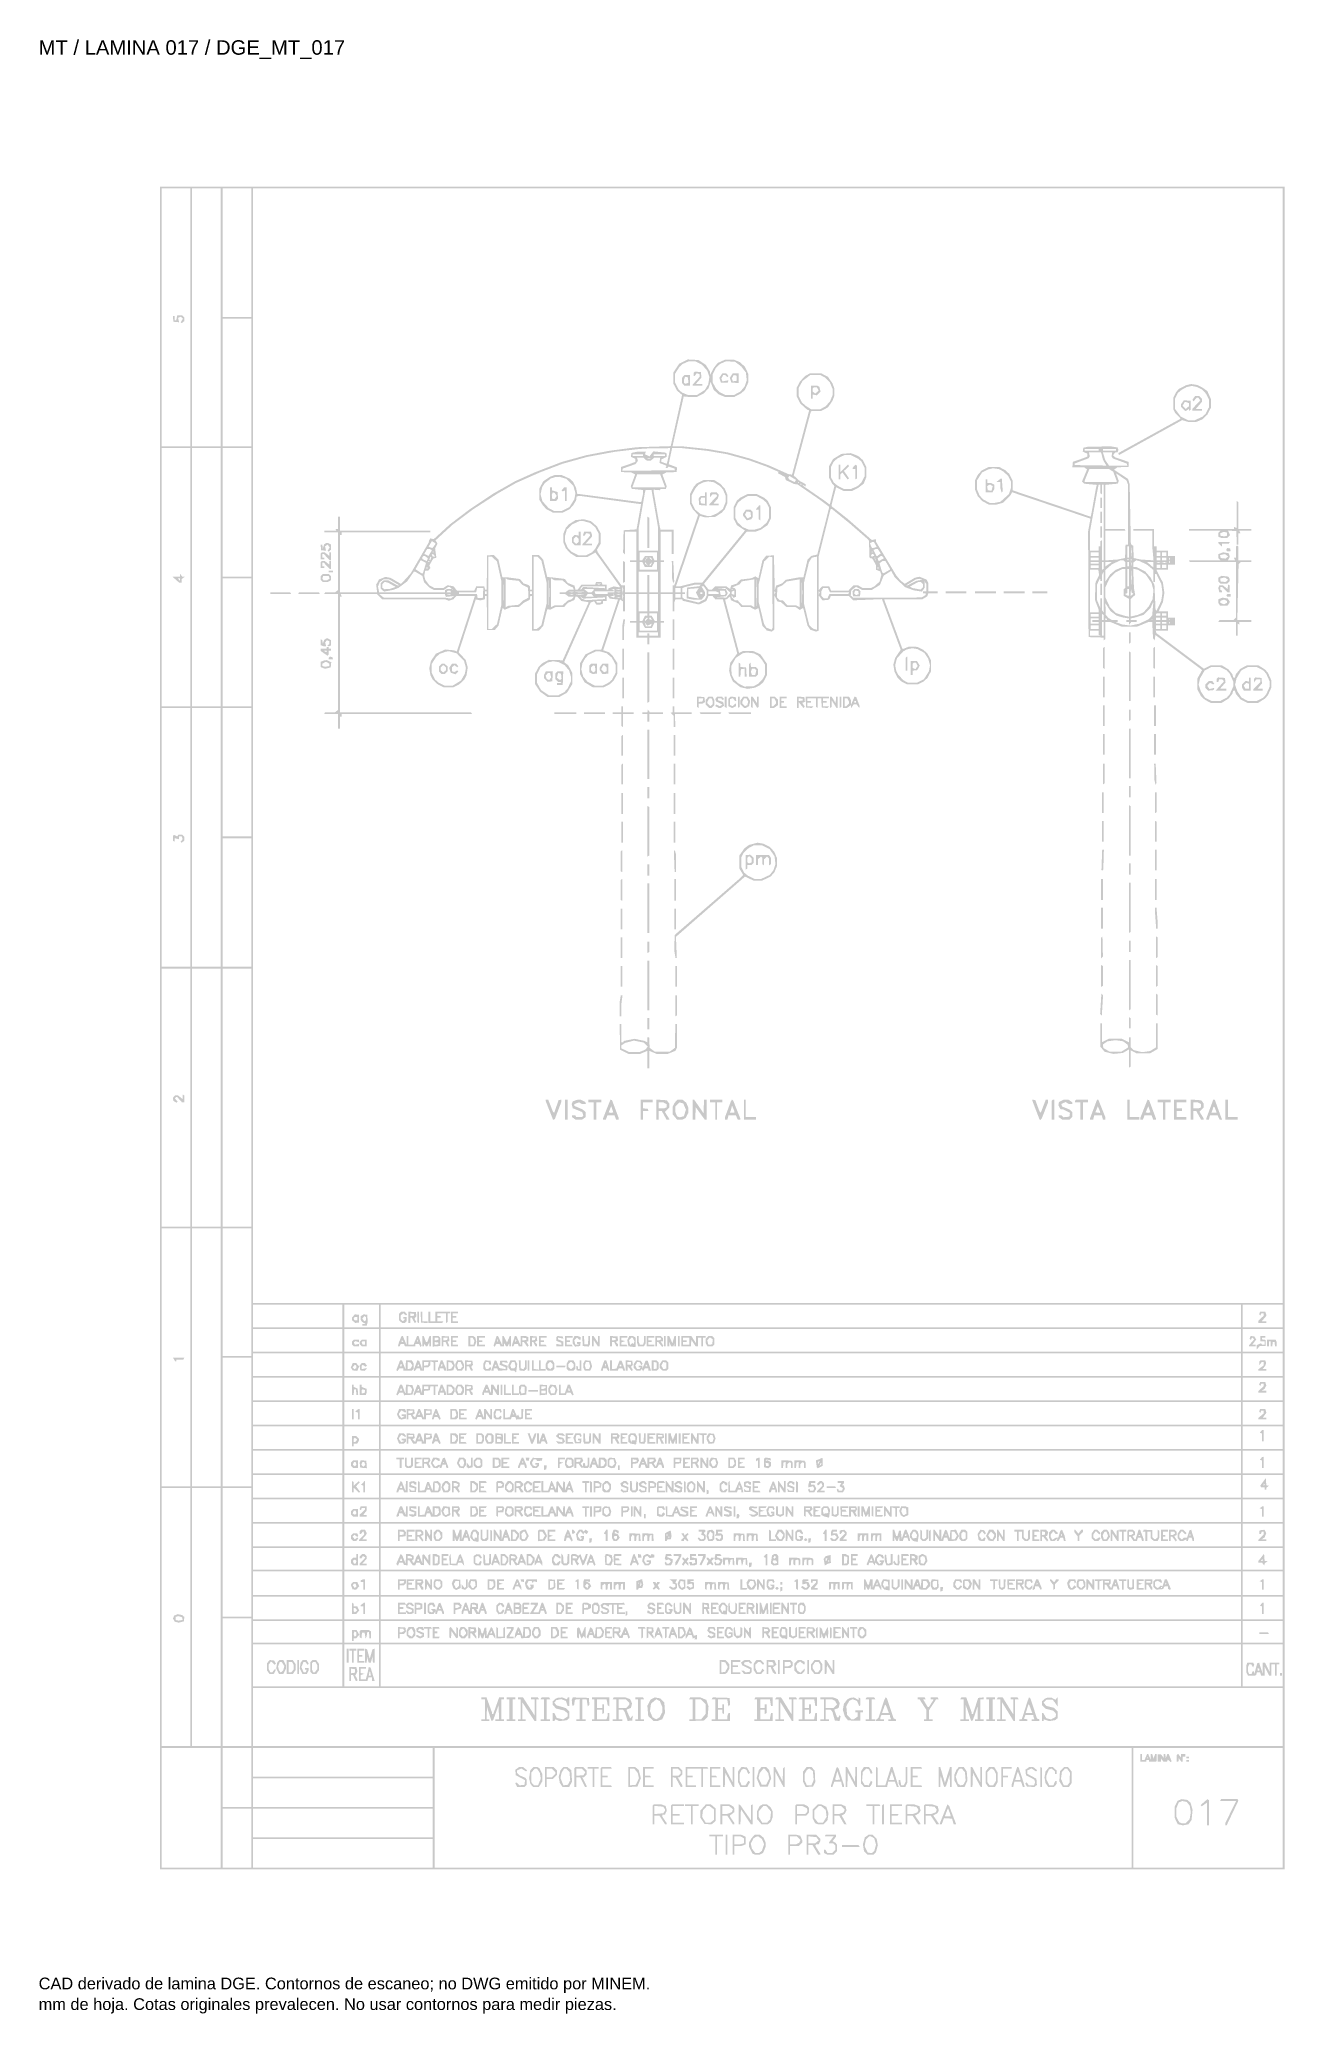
# Model space of a CAD drawing. Header units: millimetres. Extents: x 12 to 193, y 4 to 291.
import ezdxf

# ---------------------------------------------------------------- set-up
doc = ezdxf.new("R2010")
doc.units = ezdxf.units.MM
doc.layers.add('DGE_DATOS', color=7, linetype='Continuous', lineweight=0)
doc.layers.add('DGE_RELLENO', color=7, linetype='Continuous', lineweight=0)
doc.styles.add('DGE_ARIAL', font='arial.ttf')

msp = doc.modelspace()

# ---------------------------------------------------------------- texts
at = {"layer": 'DGE_DATOS', "style": 'DGE_ARIAL'}
for s, height, p in [('MT / LAMINA 017 / DGE_MT_017', 2.1, (12, 289.0389)), ('CAD derivado de lamina DGE. Contornos de escaneo; no DWG emitido por MINEM.', 1.7, (12, 8)), ('mm de hoja. Cotas originales prevalecen. No usar contornos para medir piezas.', 1.7, (12, 5))]:
    msp.add_text(s, height=height, dxfattribs=at).set_placement(p)

# ---------------------------------------------------------------- hatches: boundary and pattern name
at = {"layer": 'DGE_RELLENO'}
h = msp.add_hatch(color=7, dxfattribs=at)
h.paths.add_polyline_path([(29.6136, 147.6423), (29.6136, 25.4101), (111.2732, 25.4101), (192.9327, 25.4101), (192.9327, 147.6423), (192.9327, 269.8745), (111.2732, 269.8745), (29.6136, 269.8745)], flags=0)
h.paths.add_polyline_path([(34.0311, 250.8802), (34.0311, 232.1384), (31.9486, 232.1384), (29.8661, 232.1384), (29.8661, 250.8802), (29.8661, 269.6221), (31.9486, 269.6221), (34.0311, 269.6221)], flags=0)
h.paths.add_polyline_path([(38.4485, 250.8802), (38.4485, 232.1384), (36.366, 232.1384), (34.2835, 232.1384), (34.2835, 250.8802), (34.2835, 269.6221), (36.366, 269.6221), (38.4485, 269.6221)], flags=0)
h.paths.add_polyline_path([(42.866, 260.2827), (42.866, 250.9433), (40.7835, 250.9433), (38.7009, 250.9433), (38.7009, 260.2827), (38.7009, 269.6221), (40.7835, 269.6221), (42.866, 269.6221)], flags=0)
h.paths.add_polyline_path([(192.6802, 188.6598), (192.6802, 107.6976), (117.8993, 107.6976), (43.1184, 107.6976), (43.1184, 188.6598), (43.1184, 269.6221), (117.8993, 269.6221), (192.6802, 269.6221)], flags=0)
h.paths.add_polyline_path([(42.866, 241.4146), (42.866, 232.1384), (40.7835, 232.1384), (38.7009, 232.1384), (38.7009, 241.4146), (38.7009, 250.6909), (40.7835, 250.6909), (42.866, 250.6909)], flags=0)
h.paths.add_polyline_path([(34.0311, 213.1441), (34.0311, 194.4023), (31.9486, 194.4023), (29.8661, 194.4023), (29.8661, 213.1441), (29.8661, 231.886), (31.9486, 231.886), (34.0311, 231.886)], flags=0)
h.paths.add_polyline_path([(38.4485, 213.1441), (38.4485, 194.4023), (36.366, 194.4023), (34.2835, 194.4023), (34.2835, 213.1441), (34.2835, 231.886), (36.366, 231.886), (38.4485, 231.886)], flags=0)
h.paths.add_polyline_path([(42.866, 222.5466), (42.866, 213.2072), (40.7835, 213.2072), (38.7009, 213.2072), (38.7009, 222.5466), (38.7009, 231.886), (40.7835, 231.886), (42.866, 231.886)], flags=0)
h.paths.add_polyline_path([(42.866, 203.6785), (42.866, 194.4023), (40.7835, 194.4023), (38.7009, 194.4023), (38.7009, 203.6785), (38.7009, 212.9548), (40.7835, 212.9548), (42.866, 212.9548)], flags=0)
h.paths.add_polyline_path([(34.0311, 175.3449), (34.0311, 156.54), (31.9486, 156.54), (29.8661, 156.54), (29.8661, 175.3449), (29.8661, 194.1498), (31.9486, 194.1498), (34.0311, 194.1498)], flags=0)
h.paths.add_polyline_path([(38.4485, 175.3449), (38.4485, 156.54), (36.366, 156.54), (34.2835, 156.54), (34.2835, 175.3449), (34.2835, 194.1498), (36.366, 194.1498), (38.4485, 194.1498)], flags=0)
h.paths.add_polyline_path([(42.866, 184.8105), (42.866, 175.4711), (40.7835, 175.4711), (38.7009, 175.4711), (38.7009, 184.8105), (38.7009, 194.1498), (40.7835, 194.1498), (42.866, 194.1498)], flags=0)
h.paths.add_polyline_path([(42.866, 165.8793), (42.866, 156.54), (40.7835, 156.54), (38.7009, 156.54), (38.7009, 165.8793), (38.7009, 175.2187), (40.7835, 175.2187), (42.866, 175.2187)], flags=0)
h.paths.add_polyline_path([(34.0311, 137.5457), (34.0311, 118.8038), (31.9486, 118.8038), (29.8661, 118.8038), (29.8661, 137.5457), (29.8661, 156.2875), (31.9486, 156.2875), (34.0311, 156.2875)], flags=0)
h.paths.add_polyline_path([(38.4485, 137.5457), (38.4485, 118.8038), (36.366, 118.8038), (34.2835, 118.8038), (34.2835, 137.5457), (34.2835, 156.2875), (36.366, 156.2875), (38.4485, 156.2875)], flags=0)
h.paths.add_polyline_path([(42.866, 137.5457), (42.866, 118.8038), (40.7835, 118.8038), (38.7009, 118.8038), (38.7009, 137.5457), (38.7009, 156.2875), (40.7835, 156.2875), (42.866, 156.2875)], flags=0)
h.paths.add_polyline_path([(34.0311, 99.8096), (34.0311, 81.0677), (31.9486, 81.0677), (29.8661, 81.0677), (29.8661, 99.8096), (29.8661, 118.5514), (31.9486, 118.5514), (34.0311, 118.5514)], flags=0)
h.paths.add_polyline_path([(38.4485, 99.8096), (38.4485, 81.0677), (36.366, 81.0677), (34.2835, 81.0677), (34.2835, 99.8096), (34.2835, 118.5514), (36.366, 118.5514), (38.4485, 118.5514)], flags=0)
h.paths.add_polyline_path([(42.866, 109.2752), (42.866, 99.9989), (40.7835, 99.9989), (38.7009, 99.9989), (38.7009, 109.2752), (38.7009, 118.5514), (40.7835, 118.5514), (42.866, 118.5514)], flags=0)
h.paths.add_polyline_path([(56.1183, 105.8045), (56.1183, 104.1638), (49.6183, 104.1638), (43.1184, 104.1638), (43.1184, 105.8045), (43.1184, 107.4452), (49.6183, 107.4452), (56.1183, 107.4452)], flags=0)
h.paths.add_polyline_path([(61.4192, 105.8045), (61.4192, 104.1638), (58.895, 104.1638), (56.3707, 104.1638), (56.3707, 105.8045), (56.3707, 107.4452), (58.895, 107.4452), (61.4192, 107.4452)], flags=0)
h.paths.add_polyline_path([(186.622, 105.8045), (186.622, 104.1638), (124.1468, 104.1638), (61.6716, 104.1638), (61.6716, 105.8045), (61.6716, 107.4452), (124.1468, 107.4452), (186.622, 107.4452)], flags=0)
h.paths.add_polyline_path([(192.6802, 105.8045), (192.6802, 104.1638), (189.7774, 104.1638), (186.8745, 104.1638), (186.8745, 105.8045), (186.8745, 107.4452), (189.7774, 107.4452), (192.6802, 107.4452)], flags=0)
h.paths.add_polyline_path([(56.1183, 102.2706), (56.1183, 100.6299), (49.6183, 100.6299), (43.1184, 100.6299), (43.1184, 102.2706), (43.1184, 103.9113), (49.6183, 103.9113), (56.1183, 103.9113)], flags=0)
h.paths.add_polyline_path([(61.4192, 102.2706), (61.4192, 100.6299), (58.895, 100.6299), (56.3707, 100.6299), (56.3707, 102.2706), (56.3707, 103.9113), (58.895, 103.9113), (61.4192, 103.9113)], flags=0)
h.paths.add_polyline_path([(186.622, 102.2706), (186.622, 100.6299), (124.1468, 100.6299), (61.6716, 100.6299), (61.6716, 102.2706), (61.6716, 103.9113), (124.1468, 103.9113), (186.622, 103.9113)], flags=0)
h.paths.add_polyline_path([(192.6802, 102.2706), (192.6802, 100.6299), (189.7774, 100.6299), (186.8745, 100.6299), (186.8745, 102.2706), (186.8745, 103.9113), (189.7774, 103.9113), (192.6802, 103.9113)], flags=0)
h.paths.add_polyline_path([(56.1183, 98.7368), (56.1183, 97.0961), (49.6183, 97.0961), (43.1184, 97.0961), (43.1184, 98.7368), (43.1184, 100.3775), (49.6183, 100.3775), (56.1183, 100.3775)], flags=0)
h.paths.add_polyline_path([(61.4192, 98.7368), (61.4192, 97.0961), (58.895, 97.0961), (56.3707, 97.0961), (56.3707, 98.7368), (56.3707, 100.3775), (58.895, 100.3775), (61.4192, 100.3775)], flags=0)
h.paths.add_polyline_path([(186.622, 98.7368), (186.622, 97.0961), (124.1468, 97.0961), (61.6716, 97.0961), (61.6716, 98.7368), (61.6716, 100.3775), (124.1468, 100.3775), (186.622, 100.3775)], flags=0)
h.paths.add_polyline_path([(192.6802, 98.7368), (192.6802, 97.0961), (189.7774, 97.0961), (186.8745, 97.0961), (186.8745, 98.7368), (186.8745, 100.3775), (189.7774, 100.3775), (192.6802, 100.3775)], flags=0)
h.paths.add_polyline_path([(42.866, 90.4071), (42.866, 81.0677), (40.7835, 81.0677), (38.7009, 81.0677), (38.7009, 90.4071), (38.7009, 99.7465), (40.7835, 99.7465), (42.866, 99.7465)], flags=0)
h.paths.add_polyline_path([(56.1183, 95.203), (56.1183, 93.5623), (49.6183, 93.5623), (43.1184, 93.5623), (43.1184, 95.203), (43.1184, 96.8437), (49.6183, 96.8437), (56.1183, 96.8437)], flags=0)
h.paths.add_polyline_path([(61.4192, 95.203), (61.4192, 93.5623), (58.895, 93.5623), (56.3707, 93.5623), (56.3707, 95.203), (56.3707, 96.8437), (58.895, 96.8437), (61.4192, 96.8437)], flags=0)
h.paths.add_polyline_path([(186.622, 95.203), (186.622, 93.5623), (124.1468, 93.5623), (61.6716, 93.5623), (61.6716, 95.203), (61.6716, 96.8437), (124.1468, 96.8437), (186.622, 96.8437)], flags=0)
h.paths.add_polyline_path([(192.6802, 95.203), (192.6802, 93.5623), (189.7774, 93.5623), (186.8745, 93.5623), (186.8745, 95.203), (186.8745, 96.8437), (189.7774, 96.8437), (192.6802, 96.8437)], flags=0)
h.paths.add_polyline_path([(56.1183, 91.6692), (56.1183, 90.0285), (49.6183, 90.0285), (43.1184, 90.0285), (43.1184, 91.6692), (43.1184, 93.3099), (49.6183, 93.3099), (56.1183, 93.3099)], flags=0)
h.paths.add_polyline_path([(61.4192, 91.6692), (61.4192, 90.0285), (58.895, 90.0285), (56.3707, 90.0285), (56.3707, 91.6692), (56.3707, 93.3099), (58.895, 93.3099), (61.4192, 93.3099)], flags=0)
h.paths.add_polyline_path([(186.622, 91.6692), (186.622, 90.0285), (124.1468, 90.0285), (61.6716, 90.0285), (61.6716, 91.6692), (61.6716, 93.3099), (124.1468, 93.3099), (186.622, 93.3099)], flags=0)
h.paths.add_polyline_path([(192.6802, 91.6692), (192.6802, 90.0285), (189.7774, 90.0285), (186.8745, 90.0285), (186.8745, 91.6692), (186.8745, 93.3099), (189.7774, 93.3099), (192.6802, 93.3099)], flags=0)
h.paths.add_polyline_path([(56.1183, 88.1354), (56.1183, 86.4947), (49.6183, 86.4947), (43.1184, 86.4947), (43.1184, 88.1354), (43.1184, 89.7761), (49.6183, 89.7761), (56.1183, 89.7761)], flags=0)
h.paths.add_polyline_path([(61.4192, 88.1354), (61.4192, 86.4947), (58.895, 86.4947), (56.3707, 86.4947), (56.3707, 88.1354), (56.3707, 89.7761), (58.895, 89.7761), (61.4192, 89.7761)], flags=0)
h.paths.add_polyline_path([(186.622, 88.1354), (186.622, 86.4947), (124.1468, 86.4947), (61.6716, 86.4947), (61.6716, 88.1354), (61.6716, 89.7761), (124.1468, 89.7761), (186.622, 89.7761)], flags=0)
h.paths.add_polyline_path([(192.6802, 88.1354), (192.6802, 86.4947), (189.7774, 86.4947), (186.8745, 86.4947), (186.8745, 88.1354), (186.8745, 89.7761), (189.7774, 89.7761), (192.6802, 89.7761)], flags=0)
h.paths.add_polyline_path([(56.1183, 84.6016), (56.1183, 82.9609), (49.6183, 82.9609), (43.1184, 82.9609), (43.1184, 84.6016), (43.1184, 86.2423), (49.6183, 86.2423), (56.1183, 86.2423)], flags=0)
h.paths.add_polyline_path([(61.4192, 84.6016), (61.4192, 82.9609), (58.895, 82.9609), (56.3707, 82.9609), (56.3707, 84.6016), (56.3707, 86.2423), (58.895, 86.2423), (61.4192, 86.2423)], flags=0)
h.paths.add_polyline_path([(186.622, 84.6016), (186.622, 82.9609), (124.1468, 82.9609), (61.6716, 82.9609), (61.6716, 84.6016), (61.6716, 86.2423), (124.1468, 86.2423), (186.622, 86.2423)], flags=0)
h.paths.add_polyline_path([(192.6802, 84.6016), (192.6802, 82.9609), (189.7774, 82.9609), (186.8745, 82.9609), (186.8745, 84.6016), (186.8745, 86.2423), (189.7774, 86.2423), (192.6802, 86.2423)], flags=0)
h.paths.add_polyline_path([(56.1183, 81.0677), (56.1183, 79.427), (49.6183, 79.427), (43.1184, 79.427), (43.1184, 81.0677), (43.1184, 82.7084), (49.6183, 82.7084), (56.1183, 82.7084)], flags=0)
h.paths.add_polyline_path([(61.4192, 81.0677), (61.4192, 79.427), (58.895, 79.427), (56.3707, 79.427), (56.3707, 81.0677), (56.3707, 82.7084), (58.895, 82.7084), (61.4192, 82.7084)], flags=0)
h.paths.add_polyline_path([(186.622, 81.0677), (186.622, 79.427), (124.1468, 79.427), (61.6716, 79.427), (61.6716, 81.0677), (61.6716, 82.7084), (124.1468, 82.7084), (186.622, 82.7084)], flags=0)
h.paths.add_polyline_path([(192.6802, 81.0677), (192.6802, 79.427), (189.7774, 79.427), (186.8745, 79.427), (186.8745, 81.0677), (186.8745, 82.7084), (189.7774, 82.7084), (192.6802, 82.7084)], flags=0)
h.paths.add_polyline_path([(34.0311, 62.0735), (34.0311, 43.3316), (31.9486, 43.3316), (29.8661, 43.3316), (29.8661, 62.0735), (29.8661, 80.8153), (31.9486, 80.8153), (34.0311, 80.8153)], flags=0)
h.paths.add_polyline_path([(38.4485, 62.0735), (38.4485, 43.3316), (36.366, 43.3316), (34.2835, 43.3316), (34.2835, 62.0735), (34.2835, 80.8153), (36.366, 80.8153), (38.4485, 80.8153)], flags=0)
h.paths.add_polyline_path([(42.866, 71.476), (42.866, 62.1366), (40.7835, 62.1366), (38.7009, 62.1366), (38.7009, 71.476), (38.7009, 80.8153), (40.7835, 80.8153), (42.866, 80.8153)], flags=0)
h.paths.add_polyline_path([(56.1183, 77.5339), (56.1183, 75.8932), (49.6183, 75.8932), (43.1184, 75.8932), (43.1184, 77.5339), (43.1184, 79.1746), (49.6183, 79.1746), (56.1183, 79.1746)], flags=0)
h.paths.add_polyline_path([(61.4192, 77.5339), (61.4192, 75.8932), (58.895, 75.8932), (56.3707, 75.8932), (56.3707, 77.5339), (56.3707, 79.1746), (58.895, 79.1746), (61.4192, 79.1746)], flags=0)
h.paths.add_polyline_path([(186.622, 77.5339), (186.622, 75.8932), (124.1468, 75.8932), (61.6716, 75.8932), (61.6716, 77.5339), (61.6716, 79.1746), (124.1468, 79.1746), (186.622, 79.1746)], flags=0)
h.paths.add_polyline_path([(192.6802, 77.5339), (192.6802, 75.8932), (189.7774, 75.8932), (186.8745, 75.8932), (186.8745, 77.5339), (186.8745, 79.1746), (189.7774, 79.1746), (192.6802, 79.1746)], flags=0)
h.paths.add_polyline_path([(56.1183, 74.0001), (56.1183, 72.3594), (49.6183, 72.3594), (43.1184, 72.3594), (43.1184, 74.0001), (43.1184, 75.6408), (49.6183, 75.6408), (56.1183, 75.6408)], flags=0)
h.paths.add_polyline_path([(61.4192, 74.0001), (61.4192, 72.3594), (58.895, 72.3594), (56.3707, 72.3594), (56.3707, 74.0001), (56.3707, 75.6408), (58.895, 75.6408), (61.4192, 75.6408)], flags=0)
h.paths.add_polyline_path([(186.622, 74.0001), (186.622, 72.3594), (124.1468, 72.3594), (61.6716, 72.3594), (61.6716, 74.0001), (61.6716, 75.6408), (124.1468, 75.6408), (186.622, 75.6408)], flags=0)
h.paths.add_polyline_path([(192.6802, 74.0001), (192.6802, 72.3594), (189.7774, 72.3594), (186.8745, 72.3594), (186.8745, 74.0001), (186.8745, 75.6408), (189.7774, 75.6408), (192.6802, 75.6408)], flags=0)
h.paths.add_polyline_path([(56.1183, 70.5294), (56.1183, 68.9518), (49.6183, 68.9518), (43.1184, 68.9518), (43.1184, 70.5294), (43.1184, 72.107), (49.6183, 72.107), (56.1183, 72.107)], flags=0)
h.paths.add_polyline_path([(61.4192, 70.5294), (61.4192, 68.9518), (58.895, 68.9518), (56.3707, 68.9518), (56.3707, 70.5294), (56.3707, 72.107), (58.895, 72.107), (61.4192, 72.107)], flags=0)
h.paths.add_polyline_path([(186.622, 70.5294), (186.622, 68.9518), (124.1468, 68.9518), (61.6716, 68.9518), (61.6716, 70.5294), (61.6716, 72.107), (124.1468, 72.107), (186.622, 72.107)], flags=0)
h.paths.add_polyline_path([(192.6802, 70.5294), (192.6802, 68.9518), (189.7774, 68.9518), (186.8745, 68.9518), (186.8745, 70.5294), (186.8745, 72.107), (189.7774, 72.107), (192.6802, 72.107)], flags=0)
h.paths.add_polyline_path([(56.1183, 66.9956), (56.1183, 65.2918), (49.6183, 65.2918), (43.1184, 65.2918), (43.1184, 66.9956), (43.1184, 68.6994), (49.6183, 68.6994), (56.1183, 68.6994)], flags=0)
h.paths.add_polyline_path([(61.4192, 66.9956), (61.4192, 65.2918), (58.895, 65.2918), (56.3707, 65.2918), (56.3707, 66.9956), (56.3707, 68.6994), (58.895, 68.6994), (61.4192, 68.6994)], flags=0)
h.paths.add_polyline_path([(186.622, 66.9956), (186.622, 65.2918), (124.1468, 65.2918), (61.6716, 65.2918), (61.6716, 66.9956), (61.6716, 68.6994), (124.1468, 68.6994), (186.622, 68.6994)], flags=0)
h.paths.add_polyline_path([(192.6802, 66.9956), (192.6802, 65.2918), (189.7774, 65.2918), (186.8745, 65.2918), (186.8745, 66.9956), (186.8745, 68.6994), (189.7774, 68.6994), (192.6802, 68.6994)], flags=0)
h.paths.add_polyline_path([(56.1183, 63.3987), (56.1183, 61.758), (49.6183, 61.758), (43.1184, 61.758), (43.1184, 63.3987), (43.1184, 65.0394), (49.6183, 65.0394), (56.1183, 65.0394)], flags=0)
h.paths.add_polyline_path([(61.4192, 63.3987), (61.4192, 61.758), (58.895, 61.758), (56.3707, 61.758), (56.3707, 63.3987), (56.3707, 65.0394), (58.895, 65.0394), (61.4192, 65.0394)], flags=0)
h.paths.add_polyline_path([(186.622, 63.3987), (186.622, 61.758), (124.1468, 61.758), (61.6716, 61.758), (61.6716, 63.3987), (61.6716, 65.0394), (124.1468, 65.0394), (186.622, 65.0394)], flags=0)
h.paths.add_polyline_path([(192.6802, 63.3987), (192.6802, 61.758), (189.7774, 61.758), (186.8745, 61.758), (186.8745, 63.3987), (186.8745, 65.0394), (189.7774, 65.0394), (192.6802, 65.0394)], flags=0)
h.paths.add_polyline_path([(42.866, 52.6079), (42.866, 43.3316), (40.7835, 43.3316), (38.7009, 43.3316), (38.7009, 52.6079), (38.7009, 61.8842), (40.7835, 61.8842), (42.866, 61.8842)], flags=0)
h.paths.add_polyline_path([(56.1183, 59.928), (56.1183, 58.3504), (49.6183, 58.3504), (43.1184, 58.3504), (43.1184, 59.928), (43.1184, 61.5055), (49.6183, 61.5055), (56.1183, 61.5055)], flags=0)
h.paths.add_polyline_path([(61.4192, 59.928), (61.4192, 58.3504), (58.895, 58.3504), (56.3707, 58.3504), (56.3707, 59.928), (56.3707, 61.5055), (58.895, 61.5055), (61.4192, 61.5055)], flags=0)
h.paths.add_polyline_path([(186.622, 59.928), (186.622, 58.3504), (124.1468, 58.3504), (61.6716, 58.3504), (61.6716, 59.928), (61.6716, 61.5055), (124.1468, 61.5055), (186.622, 61.5055)], flags=0)
h.paths.add_polyline_path([(192.6802, 59.928), (192.6802, 58.3504), (189.7774, 58.3504), (186.8745, 58.3504), (186.8745, 59.928), (186.8745, 61.5055), (189.7774, 61.5055), (192.6802, 61.5055)], flags=0)
h.paths.add_polyline_path([(56.1183, 55.069), (56.1183, 52.04), (49.6183, 52.04), (43.1184, 52.04), (43.1184, 55.069), (43.1184, 58.0979), (49.6183, 58.0979), (56.1183, 58.0979)], flags=0)
h.paths.add_polyline_path([(61.4192, 55.069), (61.4192, 52.04), (58.895, 52.04), (56.3707, 52.04), (56.3707, 55.069), (56.3707, 58.0979), (58.895, 58.0979), (61.4192, 58.0979)], flags=0)
h.paths.add_polyline_path([(186.622, 55.069), (186.622, 52.04), (124.1468, 52.04), (61.6716, 52.04), (61.6716, 55.069), (61.6716, 58.0979), (124.1468, 58.0979), (186.622, 58.0979)], flags=0)
h.paths.add_polyline_path([(192.6802, 55.069), (192.6802, 52.04), (189.7774, 52.04), (186.8745, 52.04), (186.8745, 55.069), (186.8745, 58.0979), (189.7774, 58.0979), (192.6802, 58.0979)], flags=0)
h.paths.add_polyline_path([(192.6802, 47.5596), (192.6802, 43.3316), (117.8993, 43.3316), (43.1184, 43.3316), (43.1184, 47.5596), (43.1184, 51.7876), (117.8993, 51.7876), (192.6802, 51.7876)], flags=0)
h.paths.add_polyline_path([(38.4485, 34.3709), (38.4485, 25.6626), (34.1573, 25.6626), (29.8661, 25.6626), (29.8661, 34.3709), (29.8661, 43.0792), (34.1573, 43.0792), (38.4485, 43.0792)], flags=0)
h.paths.add_polyline_path([(42.866, 38.7882), (42.866, 34.4971), (40.7835, 34.4971), (38.7009, 34.4971), (38.7009, 38.7882), (38.7009, 43.0792), (40.7835, 43.0792), (42.866, 43.0792)], flags=0)
h.paths.add_polyline_path([(69.2444, 40.9968), (69.2444, 38.9144), (56.1814, 38.9144), (43.1184, 38.9144), (43.1184, 40.9968), (43.1184, 43.0792), (56.1814, 43.0792), (69.2444, 43.0792)], flags=0)
h.paths.add_polyline_path([(170.7193, 34.3709), (170.7193, 25.6626), (120.108, 25.6626), (69.4968, 25.6626), (69.4968, 34.3709), (69.4968, 43.0792), (120.108, 43.0792), (170.7193, 43.0792)], flags=0)
h.paths.add_polyline_path([(192.6802, 34.3709), (192.6802, 25.6626), (181.826, 25.6626), (170.9717, 25.6626), (170.9717, 34.3709), (170.9717, 43.0792), (181.826, 43.0792), (192.6802, 43.0792)], flags=0)
h.paths.add_polyline_path([(69.2444, 36.5795), (69.2444, 34.4971), (56.1814, 34.4971), (43.1184, 34.4971), (43.1184, 36.5795), (43.1184, 38.662), (56.1814, 38.662), (69.2444, 38.662)], flags=0)
h.paths.add_polyline_path([(42.866, 29.9536), (42.866, 25.6626), (40.7835, 25.6626), (38.7009, 25.6626), (38.7009, 29.9536), (38.7009, 34.2447), (40.7835, 34.2447), (42.866, 34.2447)], flags=0)
h.paths.add_polyline_path([(69.2444, 32.1623), (69.2444, 30.0798), (56.1814, 30.0798), (43.1184, 30.0798), (43.1184, 32.1623), (43.1184, 34.2447), (56.1814, 34.2447), (69.2444, 34.2447)], flags=0)
h.paths.add_polyline_path([(69.2444, 27.745), (69.2444, 25.6626), (56.1814, 25.6626), (43.1184, 25.6626), (43.1184, 27.745), (43.1184, 29.8274), (56.1814, 29.8274), (69.2444, 29.8274)], flags=0)
h.paths.add_polyline_path([(32.0559, 250.8171), (31.9801, 250.4385), (31.8697, 250.4385), (31.7593, 250.4385), (31.7593, 250.754), (31.7593, 251.0695), (31.6251, 251.0695), (31.4908, 251.0695), (31.5304, 250.6593), (31.5699, 250.2492), (31.9846, 250.2093), (32.3993, 250.1694), (32.3183, 250.4921), (32.2373, 250.8148), (32.4485, 250.8958), (32.6597, 250.9768), (32.8058, 250.8307), (32.952, 250.6846), (32.7886, 250.423), (32.6253, 250.1615), (32.6941, 250.0927), (32.7629, 250.0239), (32.9552, 250.1835), (33.1476, 250.3432), (33.1476, 250.618), (33.1476, 250.8928), (32.9961, 251.0443), (32.8447, 251.1957), (32.4881, 251.1957), (32.1316, 251.1957)], flags=0)
h.paths.add_polyline_path([(105.6567, 244.4638), (105.0256, 244.157), (104.5997, 243.5174), (104.1737, 242.8777), (104.1683, 242.0831), (104.1628, 241.2884), (104.4309, 240.7679), (104.699, 240.2474), (105.0728, 239.9329), (105.4466, 239.6184), (104.6202, 235.8978), (103.7938, 232.1772), (101.3175, 232.0975), (98.8412, 232.0178), (96.89, 231.7635), (94.9387, 231.5092), (93.2298, 231.1836), (91.5209, 230.8579), (89.7504, 230.3699), (87.9799, 229.8819), (86.0271, 229.1306), (84.0744, 228.3793), (82.6289, 227.7295), (81.1835, 227.0797), (79.5998, 226.1781), (78.0162, 225.2764), (76.3123, 224.1422), (74.6084, 223.008), (73.157, 221.9061), (71.7055, 220.8043), (70.538, 219.7311), (69.3704, 218.6578), (69.1323, 218.7201), (68.8942, 218.7823), (68.7889, 218.6136), (68.6835, 218.4448), (68.6626, 218.3075), (68.6417, 218.1702), (67.3338, 215.9275), (66.026, 213.6848), (65.3258, 212.9201), (64.6257, 212.1555), (63.87, 212.5983), (63.1144, 213.0412), (62.7438, 213.112), (62.3732, 213.1829), (61.8913, 212.9901), (61.4095, 212.7973), (61.2108, 212.4131), (61.0121, 212.0288), (61.087, 211.4821), (61.162, 210.9355), (58.4508, 210.9355), (55.7396, 210.9355), (55.7396, 215.1003), (55.7396, 219.2652), (55.8659, 219.2652), (55.9921, 219.2652), (55.9921, 219.4545), (55.9921, 219.6438), (62.4289, 219.6438), (68.8657, 219.6438), (68.8657, 219.77), (68.8657, 219.8962), (62.3027, 219.8962), (55.7396, 219.8962), (55.7396, 220.9059), (55.7396, 221.9155), (55.6134, 221.9155), (55.4872, 221.9155), (55.4872, 221.0321), (55.4872, 220.1486), (55.2905, 220.1486), (55.0937, 220.1486), (55.1717, 220.0224), (55.2497, 219.8962), (54.3588, 219.8962), (53.4678, 219.8962), (53.4678, 219.77), (53.4678, 219.6438), (54.4775, 219.6438), (55.4872, 219.6438), (55.4872, 215.4613), (55.4872, 211.2788), (55.2663, 211.1112), (55.0455, 210.9435), (54.3272, 210.9395), (53.6089, 210.9355), (53.5309, 210.8093), (53.4529, 210.6831), (54.4701, 210.6831), (55.4872, 210.6831), (55.4872, 202.2726), (55.4872, 193.8622), (55.2663, 193.6945), (55.0455, 193.5268), (54.3272, 193.5228), (53.6089, 193.5188), (53.5309, 193.3926), (53.4529, 193.2664), (54.4701, 193.2664), (55.4872, 193.2664), (55.4872, 192.1936), (55.4872, 191.1209), (55.6134, 191.1209), (55.7396, 191.1209), (55.7396, 192.0043), (55.7396, 192.8878), (55.8659, 192.8878), (55.9921, 192.8878), (55.9921, 193.0771), (55.9921, 193.2664), (65.4655, 193.2664), (74.9388, 193.2664), (74.8608, 193.3926), (74.7828, 193.5188), (65.2612, 193.5188), (55.7396, 193.5188), (55.7396, 201.9116), (55.7396, 210.3044), (55.8794, 210.3044), (56.0191, 210.3044), (55.9464, 210.4937), (55.8738, 210.6831), (58.5106, 210.6831), (61.1474, 210.6831), (61.526, 210.3044), (61.9046, 209.9258), (66.4896, 209.9169), (71.0745, 209.9081), (71.3269, 209.8089), (71.5793, 209.7098), (71.9141, 209.8259), (72.249, 209.942), (72.4701, 210.1863), (72.6912, 210.4306), (73.9969, 210.4306), (75.3026, 210.4306), (75.3026, 210.3529), (75.3026, 210.2751), (74.0146, 206.3106), (72.7267, 202.3462), (72.5316, 202.4293), (72.3366, 202.5125), (71.6858, 202.5738), (71.0349, 202.6351), (70.3605, 202.3261), (69.6861, 202.0172), (69.3274, 201.4991), (68.9687, 200.9811), (68.8475, 200.4417), (68.7263, 199.9023), (68.811, 199.3925), (68.8956, 198.8826), (69.0587, 198.5671), (69.2218, 198.2516), (69.5802, 197.9189), (69.9386, 197.5863), (70.3803, 197.3622), (70.822, 197.1381), (71.5162, 197.1381), (72.2104, 197.1381), (72.6521, 197.3622), (73.0939, 197.5863), (73.4522, 197.9189), (73.8106, 198.2516), (73.9764, 198.5688), (74.1422, 198.886), (74.2285, 199.4612), (74.3148, 200.0365), (74.1697, 200.5753), (74.0246, 201.1141), (73.507, 201.6757), (72.9893, 202.2372), (74.2339, 206.0734), (75.4785, 209.9096), (75.8277, 209.8397), (76.1768, 209.7699), (76.497, 209.8503), (76.8171, 209.9306), (76.8171, 210.1806), (76.8171, 210.4306), (76.9407, 210.4306), (77.0642, 210.4306), (77.0984, 207.938), (77.1327, 205.4454), (77.6907, 205.4579), (78.2488, 205.4704), (78.5177, 205.783), (78.7866, 206.0957), (79.0786, 207.3831), (79.3705, 208.6705), (79.5277, 208.54), (79.6849, 208.4095), (80.1402, 208.5997), (80.5954, 208.7899), (81.1577, 208.7899), (81.7201, 208.7899), (82.1219, 209.1281), (82.5238, 209.4663), (82.9205, 209.6645), (83.3171, 209.8627), (83.3574, 210.1467), (83.3977, 210.4306), (83.5152, 210.4306), (83.6326, 210.4306), (83.6326, 207.9065), (83.6326, 205.3823), (84.1435, 205.3823), (84.6544, 205.3823), (84.9669, 205.7196), (85.2795, 206.0568), (85.3535, 206.3822), (85.4275, 206.7075), (85.6453, 207.591), (85.8631, 208.4744), (86.0983, 208.4527), (86.3336, 208.4309), (86.6807, 208.6104), (87.0278, 208.7899), (87.666, 208.7899), (88.3041, 208.7899), (88.5658, 209.0908), (88.8274, 209.3917), (89.3194, 209.6135), (89.8114, 209.8354), (89.8858, 210.0699), (89.9603, 210.3044), (90.095, 210.3044), (90.2298, 210.3044), (90.5196, 209.9918), (90.8093, 209.6792), (91.3229, 209.597), (91.8364, 209.5149), (91.8294, 209.4364), (91.8224, 209.3579), (89.9522, 205.193), (88.0819, 201.0282), (87.8451, 201.0674), (87.6083, 201.1066), (86.851, 201.1208), (86.0938, 201.135), (85.652, 200.9091), (85.2103, 200.6831), (84.914, 200.4139), (84.6177, 200.1447), (84.3564, 199.6399), (84.095, 199.1351), (84.1003, 198.3576), (84.1056, 197.5801), (84.4701, 197.0373), (84.8346, 196.4946), (85.3804, 196.111), (85.9262, 195.7274), (86.7672, 195.7284), (87.6083, 195.7294), (88.1711, 196.0439), (88.7339, 196.3585), (89.1177, 196.9802), (89.5015, 197.6019), (89.4957, 198.4316), (89.4899, 199.2613), (89.2152, 199.7857), (88.9406, 200.3102), (88.6265, 200.5572), (88.3124, 200.8043), (90.2386, 205.1337), (92.1648, 209.4631), (92.4108, 209.5499), (92.6568, 209.6367), (92.8217, 209.4027), (92.9867, 209.1686), (93.2847, 209.1686), (93.5828, 209.1686), (93.7824, 209.2452), (93.982, 209.3218), (93.982, 209.4976), (93.982, 209.6734), (94.2345, 209.6734), (94.4869, 209.6734), (94.4869, 210.052), (94.4869, 210.4306), (94.5676, 210.4306), (94.6484, 210.4306), (94.7962, 210.2285), (94.944, 210.0264), (95.5427, 209.9589), (96.1415, 209.8914), (96.09, 209.7509), (96.0386, 209.6103), (94.8736, 206.108), (93.7086, 202.6058), (93.2369, 202.6058), (92.7652, 202.6058), (92.0805, 202.2587), (91.3959, 201.9116), (91.0167, 201.2905), (90.6374, 200.6693), (90.6384, 199.8391), (90.6394, 199.0088), (90.9539, 198.4461), (91.2685, 197.8833), (91.8641, 197.5153), (92.4598, 197.1473), (93.2525, 197.1414), (94.0451, 197.1356), (94.4869, 197.3613), (94.9286, 197.587), (95.2249, 197.8562), (95.5212, 198.1254), (95.7828, 198.6302), (96.0443, 199.1351), (96.0457, 199.8923), (96.047, 200.6495), (95.7223, 201.1544), (95.3975, 201.6592), (95.1356, 201.9335), (94.8737, 202.2079), (94.4245, 202.3703), (93.9754, 202.5327), (94.0237, 202.6639), (94.0719, 202.7951), (95.251, 206.3459), (96.4301, 209.8967), (96.6575, 209.7547), (96.8849, 209.6127), (96.8849, 208.8858), (96.8849, 208.1589), (97.0111, 208.1589), (97.1374, 208.1589), (97.1374, 209.421), (97.1374, 210.6831), (97.9577, 210.6831), (98.7781, 210.6831), (98.7781, 208.7268), (98.7781, 206.7706), (98.3364, 206.7706), (97.8946, 206.7706), (97.8946, 206.6444), (97.8946, 206.5182), (98.3364, 206.5182), (98.7781, 206.5182), (98.7781, 205.4454), (98.7781, 204.3727), (99.5985, 204.3727), (100.4189, 204.3727), (100.4189, 203.8678), (100.4189, 203.363), (100.5451, 203.363), (100.6713, 203.363), (100.6713, 203.8678), (100.6713, 204.3727), (101.4917, 204.3727), (102.3121, 204.3727), (102.3121, 205.4454), (102.3121, 206.5182), (102.5645, 206.5182), (102.8169, 206.5182), (102.8169, 206.6444), (102.8169, 206.7706), (102.5645, 206.7706), (102.3121, 206.7706), (102.3121, 208.7268), (102.3121, 210.6831), (103.1956, 210.6831), (104.079, 210.6831), (104.079, 209.421), (104.079, 208.1589), (104.2053, 208.1589), (104.3315, 208.1589), (104.3315, 208.8427), (104.3315, 209.5265), (104.4081, 209.7262), (104.4847, 209.9258), (104.9655, 209.9258), (105.4463, 209.9258), (105.4884, 209.8211), (105.5305, 209.7164), (106.7191, 209.4414), (107.9077, 209.1665), (108.4412, 209.4248), (108.9747, 209.683), (109.1295, 210.0568), (109.2844, 210.4306), (109.5566, 210.4306), (109.8287, 210.4306), (110.0449, 210.1782), (110.261, 209.9258), (110.8155, 209.9258), (111.3699, 209.9258), (111.431, 209.7049), (111.492, 209.4841), (112.4727, 205.771), (113.4535, 202.058), (113.3415, 201.909), (113.2295, 201.76), (112.8338, 201.2374), (112.4381, 200.7148), (112.3547, 200.1591), (112.2714, 199.6034), (112.3494, 199.243), (112.4274, 198.8826), (112.6154, 198.4409), (112.8034, 197.9992), (113.3611, 197.5761), (113.9187, 197.1531), (114.4526, 197.0332), (114.9865, 196.9132), (115.4963, 196.9978), (116.0061, 197.0825), (116.3848, 197.2721), (116.7634, 197.4617), (116.9977, 197.6673), (117.232, 197.873), (117.4938, 198.3778), (117.7555, 198.8826), (117.7587, 199.7273), (117.762, 200.5719), (117.2911, 201.2556), (116.8202, 201.9392), (116.291, 202.1778), (115.7618, 202.4165), (115.0005, 202.407), (114.2392, 202.3976), (113.9832, 202.2598), (113.7273, 202.1221), (112.7059, 205.9924), (111.6845, 209.8627), (111.8259, 209.9107), (111.9673, 209.9587), (112.1768, 210.1408), (112.3862, 210.3229), (112.4722, 210.0518), (112.5583, 209.7808), (113.0832, 209.5511), (113.6081, 209.3215), (113.8277, 209.0557), (114.0474, 208.7899), (114.6859, 208.7899), (115.3245, 208.7899), (115.698, 208.5968), (116.0715, 208.4037), (116.3041, 208.5281), (116.5367, 208.6526), (116.8237, 207.3645), (117.1107, 206.0765), (117.4281, 205.7355), (117.7455, 205.3946), (118.1115, 205.3142), (118.4776, 205.2338), (118.6618, 205.3866), (118.8459, 205.5394), (118.8461, 208.0166), (118.8463, 210.4937), (119.067, 210.0524), (119.2877, 209.611), (119.5401, 209.564), (119.7925, 209.517), (120.2071, 209.1535), (120.6217, 208.7899), (121.2834, 208.7899), (121.9451, 208.7899), (122.2431, 208.5812), (122.5411, 208.3725), (122.7789, 208.521), (123.0167, 208.6695), (123.0654, 208.5088), (123.1142, 208.3482), (123.3817, 207.2339), (123.6493, 206.1195), (123.8453, 205.8204), (124.0413, 205.5213), (124.4779, 205.3772), (124.9145, 205.2331), (125.0986, 205.3038), (125.2828, 205.3744), (125.2868, 207.9341), (125.2907, 210.4937), (125.5497, 210.1467), (125.8087, 209.7996), (126.2083, 209.8015), (126.608, 209.8035), (126.7434, 209.8962), (126.8788, 209.9889), (126.9603, 210.2098), (127.0418, 210.4306), (128.3325, 210.4306), (129.6233, 210.4306), (129.9658, 210.1025), (130.3083, 209.7743), (130.6038, 209.7888), (130.8992, 209.8032), (132.6843, 209.8763), (134.4693, 209.9494), (134.719, 209.275), (134.9687, 208.6006), (136.0812, 205.5914), (137.1937, 202.5822), (137.0422, 202.3731), (136.8907, 202.164), (136.6385, 201.7854), (136.3864, 201.4068), (136.253, 200.9193), (136.1196, 200.4318), (136.2066, 199.9096), (136.2935, 199.3875), (136.5185, 198.9457), (136.7435, 198.504), (137.0398, 198.2348), (137.3361, 197.9656), (137.74, 197.7615), (138.1439, 197.5575), (138.9137, 197.5575), (139.6835, 197.5575), (140.0874, 197.7615), (140.4914, 197.9656), (140.7876, 198.2348), (141.0839, 198.504), (141.3499, 199.0088), (141.6159, 199.5137), (141.6159, 200.2709), (141.6159, 201.0282), (141.3499, 201.533), (141.0839, 202.0378), (140.7876, 202.307), (140.4914, 202.5762), (140.0529, 202.7982), (139.6144, 203.0201), (138.9769, 203.0293), (138.3395, 203.0385), (137.9284, 202.8683), (137.5173, 202.698), (137.4688, 202.7465), (137.4202, 202.7951), (136.1011, 206.3604), (134.782, 209.9258), (137.5541, 209.9258), (140.3262, 209.9258), (140.6929, 210.1424), (141.0596, 210.359), (141.1311, 210.5842), (141.2025, 210.8093), (141.8882, 210.8093), (142.5739, 210.8093), (142.5739, 210.9355), (142.5739, 211.0617), (141.8797, 211.0617), (141.1855, 211.0617), (141.1855, 211.701), (141.1855, 212.3404), (141.063, 212.5693), (140.9405, 212.7982), (140.4267, 213.0038), (139.9129, 213.2094), (139.5711, 213.1286), (139.2292, 213.0479), (138.5035, 212.6136), (137.7778, 212.1793), (137.4715, 212.4202), (137.1652, 212.6611), (136.8608, 213.0288), (136.5563, 213.3965), (135.0846, 215.8336), (133.6128, 218.2706), (133.6128, 218.4671), (133.6128, 218.6636), (133.304, 218.6045), (132.9952, 218.5455), (131.2493, 220.0728), (129.5034, 221.6), (128.3397, 222.5179), (127.1759, 223.4357), (127.1759, 223.5724), (127.1759, 223.7091), (127.3729, 224.4846), (127.5699, 225.26), (127.6933, 225.7334), (127.8168, 226.2068), (128.3323, 225.9438), (128.8478, 225.6808), (129.501, 225.6749), (130.1543, 225.669), (130.5898, 225.8934), (131.0254, 226.1178), (131.4245, 226.4211), (131.8236, 226.7245), (132.024, 227.2253), (132.2244, 227.7262), (132.2244, 228.4228), (132.2244, 229.1194), (131.9619, 229.634), (131.6994, 230.1485), (131.3624, 230.4459), (131.0254, 230.7433), (130.4923, 230.9519), (129.9591, 231.1605), (129.2673, 231.1031), (128.5755, 231.0458), (127.9719, 230.6726), (127.3683, 230.2994), (127.0849, 229.7991), (126.8015, 229.2987), (126.7994, 228.4405), (126.7973, 227.5824), (127.0018, 227.1784), (127.2064, 226.7745), (127.3855, 226.5698), (127.5646, 226.365), (127.2286, 225.0244), (126.8927, 223.6838), (126.561, 223.9373), (126.2293, 224.1909), (124.6517, 225.2805), (123.074, 226.3701), (122.9478, 226.4931), (122.8216, 226.6161), (123.1056, 226.47), (123.3896, 226.3239), (123.3896, 226.489), (123.3896, 226.654), (122.9493, 226.8911), (122.5091, 227.1282), (122.0844, 227.5193), (121.6597, 227.9104), (122.7057, 231.8228), (123.7516, 235.7353), (123.9553, 236.4947), (124.159, 237.2541), (124.8905, 237.2709), (125.6221, 237.2877), (126.1228, 237.5431), (126.6235, 237.7986), (126.9558, 238.2814), (127.288, 238.7643), (127.4213, 239.1196), (127.5546, 239.4748), (127.5546, 240.0263), (127.5546, 240.5779), (127.4213, 240.9331), (127.288, 241.2884), (126.9558, 241.7713), (126.6235, 242.2541), (126.1475, 242.497), (125.6714, 242.7398), (124.8398, 242.7398), (124.0081, 242.7398), (123.6673, 242.5613), (123.3265, 242.3827), (122.9304, 241.9618), (122.5343, 241.5408), (122.3204, 241.1167), (122.1065, 240.6925), (122.1006, 240.0394), (122.0947, 239.3863), (122.3544, 238.8774), (122.614, 238.3684), (123.1101, 237.9202), (123.6062, 237.472), (123.7518, 237.4235), (123.8974, 237.375), (122.6547, 232.7058), (121.412, 228.0366), (121.1472, 228.0747), (120.8824, 228.1127), (119.454, 228.7522), (118.0255, 229.3917), (116.6372, 229.8902), (115.2489, 230.3887), (113.6712, 230.8232), (112.0935, 231.2577), (110.6346, 231.5076), (109.1757, 231.7575), (107.3712, 231.9479), (105.5666, 232.1384), (104.8228, 232.1384), (104.079, 232.1384), (104.0856, 232.233), (104.0922, 232.3277), (104.8868, 235.8615), (105.6815, 239.3953), (105.9846, 239.3646), (106.2878, 239.3338), (106.9348, 239.3225), (107.5819, 239.3112), (108.0707, 239.5626), (108.5596, 239.8139), (108.9167, 240.1899), (109.2737, 240.5658), (109.4331, 241.0293), (109.5924, 241.4927), (109.8039, 240.9388), (110.0155, 240.3848), (110.3604, 240.0545), (110.7052, 239.7242), (111.2101, 239.5126), (111.7149, 239.3009), (112.362, 239.306), (113.009, 239.3112), (113.4979, 239.5713), (113.9867, 239.8313), (114.2724, 240.0767), (114.5581, 240.322), (114.8061, 240.8683), (115.054, 241.4146), (115.054, 242.0457), (115.054, 242.6767), (114.8203, 243.1815), (114.5865, 243.6864), (114.2235, 244.0267), (113.8605, 244.3671), (113.3913, 244.5631), (112.922, 244.7591), (112.3185, 244.7564), (111.7149, 244.7536), (111.1653, 244.5042), (110.6157, 244.2549), (110.3449, 243.9188), (110.0741, 243.5828), (109.7959, 243.0666), (109.5176, 242.5505), (109.5119, 242.7739), (109.5062, 242.9972), (109.1899, 243.4983), (108.8736, 243.9993), (108.3548, 244.3426), (107.836, 244.6859), (107.0619, 244.7283), (106.2878, 244.7706)], flags=0)
h.paths.add_polyline_path([(107.8508, 244.2617), (108.3311, 244.0168), (108.7159, 243.5784), (109.1008, 243.1401), (109.2533, 242.6781), (109.4058, 242.2161), (109.3262, 241.685), (109.2465, 241.154), (108.998, 240.7453), (108.7494, 240.3366), (108.1565, 239.9606), (107.5636, 239.5846), (106.9532, 239.5846), (106.3428, 239.5846), (105.8781, 239.7787), (105.4135, 239.9729), (105.1746, 240.1889), (104.9357, 240.405), (104.6803, 240.9053), (104.425, 241.4056), (104.4308, 242.0586), (104.4367, 242.7116), (104.7464, 243.199), (105.056, 243.6864), (105.297, 243.9016), (105.538, 244.1169), (105.976, 244.3069), (106.414, 244.4968), (106.8923, 244.5018), (107.3706, 244.5067)], flags=0)
h.paths.add_polyline_path([(113.5953, 244.0833), (114.0425, 243.7422), (114.3773, 243.3033), (114.7121, 242.8644), (114.7743, 242.3122), (114.8366, 241.7601), (114.6848, 241.3002), (114.533, 240.8403), (114.2124, 240.4593), (113.8919, 240.0784), (113.4079, 239.8315), (112.924, 239.5846), (112.346, 239.5846), (111.768, 239.5846), (111.2997, 239.8248), (110.8314, 240.0649), (110.5622, 240.3611), (110.293, 240.6574), (110.0889, 241.0613), (109.8848, 241.4652), (109.8848, 242.0444), (109.8848, 242.6237), (110.125, 243.0919), (110.3651, 243.5602), (110.6623, 243.8373), (110.9594, 244.1145), (111.4003, 244.3127), (111.8411, 244.5108), (112.4946, 244.4676), (113.1481, 244.4244)], flags=0)
h.paths.add_polyline_path([(125.8885, 242.3094), (126.2293, 242.1313), (126.5697, 241.773), (126.9101, 241.4146), (127.1061, 240.9454), (127.3022, 240.4762), (127.3022, 240.0263), (127.3022, 239.5765), (127.1061, 239.1073), (126.9101, 238.6381), (126.5697, 238.2797), (126.2293, 237.9214), (125.8682, 237.7329), (125.5071, 237.5443), (124.8476, 237.5384), (124.1881, 237.5325), (123.8204, 237.7615), (123.4527, 237.9905), (123.1564, 238.2512), (122.8601, 238.5119), (122.62, 238.9801), (122.3799, 239.4484), (122.3819, 240.0529), (122.384, 240.6574), (122.6666, 241.1563), (122.9493, 241.6553), (123.4948, 242.0714), (124.0403, 242.4874), (124.794, 242.4874), (125.5477, 242.4874)], flags=0)
h.paths.add_polyline_path([(103.7004, 231.8162), (103.7004, 231.7465), (103.5027, 230.8381), (103.3051, 229.9297), (103.256, 229.7765), (103.207, 229.6234), (102.8226, 229.7573), (102.4383, 229.8913), (102.4383, 230.065), (102.4383, 230.2388), (102.8169, 230.4346), (103.1956, 230.6304), (103.1956, 230.8721), (103.1956, 231.1138), (103.0906, 231.1787), (102.9857, 231.2435), (102.1321, 231.331), (101.2785, 231.4184), (100.9903, 231.057), (100.7021, 230.6956), (100.3736, 230.8452), (100.0452, 230.9948), (100.1193, 231.188), (100.1935, 231.3811), (99.5173, 231.3662), (98.8412, 231.3513), (98.4626, 231.2707), (98.084, 231.1902), (98.0438, 230.9083), (98.0036, 230.6263), (98.3278, 230.4786), (98.6519, 230.3309), (98.6519, 230.1092), (98.6519, 229.8875), (98.1155, 229.6874), (97.5791, 229.4873), (97.0742, 229.3172), (96.5694, 229.1471), (96.5694, 228.7812), (96.5694, 228.4152), (97.3267, 228.3816), (98.084, 228.3479), (98.355, 228.2094), (98.626, 228.0709), (98.3075, 227.2082), (97.989, 226.3455), (98.0599, 226.1608), (98.1308, 225.976), (98.9593, 225.8873), (99.7878, 225.7986), (99.7878, 225.5671), (99.7878, 225.3356), (99.6511, 224.6983), (99.5145, 224.0611), (99.4303, 224.0553), (99.3461, 224.0494), (94.7791, 224.6544), (90.212, 225.2595), (90.1302, 225.6956), (90.0484, 226.1318), (89.8199, 226.5794), (89.5915, 227.027), (89.3549, 227.2409), (89.1183, 227.4548), (88.5526, 227.7114), (87.9869, 227.968), (87.4588, 227.9707), (86.9306, 227.9735), (86.5753, 227.8403), (86.22, 227.707), (85.7371, 227.3747), (85.2542, 227.0425), (84.9886, 226.5299), (84.723, 226.0173), (84.7208, 225.1969), (84.7185, 224.3766), (84.9562, 223.998), (85.1938, 223.6193), (85.4544, 223.3231), (85.7151, 223.0268), (86.22, 222.7667), (86.7248, 222.5066), (87.419, 222.5066), (88.1132, 222.5066), (88.618, 222.7667), (89.1229, 223.0268), (89.3835, 223.3231), (89.6442, 223.6193), (89.8451, 223.9441), (90.0461, 224.2689), (90.0893, 224.5752), (90.1326, 224.8814), (90.385, 224.9137), (90.6374, 224.9459), (95.0606, 224.3457), (99.4839, 223.7456), (99.1574, 221.9155), (98.8309, 220.0855), (97.8895, 220.0224), (96.948, 219.9593), (96.9126, 218.3289), (96.8771, 216.6984), (97.0072, 216.5683), (97.1374, 216.4381), (97.1374, 218.1041), (97.1374, 219.77), (97.9577, 219.77), (98.7781, 219.77), (98.7781, 217.6876), (98.7781, 215.6052), (98.3364, 215.6052), (97.8946, 215.6052), (97.8946, 215.479), (97.8946, 215.3527), (98.3364, 215.3527), (98.7781, 215.3527), (98.7781, 213.1441), (98.7781, 210.9355), (97.9577, 210.9355), (97.1374, 210.9355), (97.1374, 211.4403), (97.1374, 211.9451), (96.8914, 211.9451), (96.6455, 211.9451), (94.9341, 214.3354), (93.2227, 216.7257), (93.1484, 216.9195), (93.074, 217.1132), (93.3513, 217.5619), (93.6286, 218.0106), (93.6286, 218.7444), (93.6286, 219.4782), (93.371, 219.9831), (93.1134, 220.4881), (92.6659, 220.881), (92.2184, 221.2739), (91.6803, 221.419), (91.1423, 221.5641), (90.5513, 221.4944), (89.9603, 221.4246), (89.4785, 221.1185), (88.9966, 220.8124), (88.7806, 220.5706), (88.5645, 220.3287), (88.3704, 219.8641), (88.1763, 219.3995), (88.1763, 218.8235), (88.1763, 218.2474), (88.3723, 217.7782), (88.5683, 217.309), (88.9087, 216.9531), (89.2491, 216.5971), (89.6684, 216.3377), (90.0876, 216.0782), (90.8765, 216.0707), (91.6653, 216.0633), (92.256, 216.3934), (92.8466, 216.7235), (93.1467, 216.3221), (93.4467, 215.9207), (94.9134, 213.8677), (96.3801, 211.8147), (96.3801, 211.7372), (96.3801, 211.6597), (95.9439, 211.7305), (95.5078, 211.8012), (95.1236, 211.6562), (94.7393, 211.5112), (94.7393, 211.4126), (94.7393, 211.3141), (94.6131, 211.3141), (94.4869, 211.3141), (94.4869, 211.6927), (94.4869, 212.0713), (94.1849, 212.0713), (93.8828, 212.0713), (93.8102, 212.2607), (93.7375, 212.45), (93.351, 212.45), (92.9644, 212.45), (92.8918, 212.2607), (92.8191, 212.0713), (91.8267, 212.0713), (90.8343, 212.0713), (90.5543, 211.6927), (90.2744, 211.3141), (90.1225, 211.3141), (89.9706, 211.3141), (89.895, 211.6155), (89.8193, 211.9168), (89.3243, 212.1149), (88.8292, 212.313), (88.6285, 212.5995), (88.4278, 212.886), (87.5763, 212.9886), (86.7248, 213.0911), (86.2928, 213.1307), (85.8607, 213.1703), (85.6307, 214.1669), (85.4007, 215.1634), (85.3401, 215.4257), (85.2795, 215.6879), (84.9669, 216.0252), (84.6544, 216.3624), (84.1435, 216.3624), (83.6326, 216.3624), (83.6326, 213.8383), (83.6326, 211.3141), (83.5064, 211.3141), (83.3802, 211.3141), (83.3802, 211.5511), (83.3802, 211.788), (83.2224, 211.9142), (83.0647, 212.0404), (82.7491, 212.1338), (82.4336, 212.2271), (82.1684, 212.5509), (81.9031, 212.8747), (81.0324, 212.9904), (80.1618, 213.1061), (79.753, 213.1251), (79.3443, 213.1441), (79.0646, 214.4062), (78.7849, 215.6683), (78.4341, 216.0231), (78.0832, 216.3779), (77.6079, 216.3386), (77.1327, 216.2993), (77.0984, 213.8067), (77.0642, 211.3141), (76.9554, 211.3141), (76.8466, 211.3141), (76.7806, 211.5665), (76.7146, 211.8189), (76.1321, 211.8189), (75.5496, 211.8189), (75.4058, 211.5034), (75.2621, 211.1879), (74.0068, 211.1879), (72.7516, 211.1879), (72.5071, 211.4987), (72.2625, 211.8095), (71.8257, 211.8915), (71.3889, 211.9734), (71.0784, 211.77), (70.7678, 211.5665), (70.126, 211.5665), (69.4843, 211.5665), (69.1184, 211.7557), (68.7526, 211.9449), (68.4479, 212.3552), (68.1432, 212.7655), (68.0696, 213.0682), (67.9961, 213.371), (68.0681, 213.7308), (68.14, 214.0907), (68.3612, 214.0907), (68.5824, 214.0907), (68.7382, 214.2784), (68.894, 214.4661), (68.8176, 214.6651), (68.7413, 214.864), (69.0233, 215.3541), (69.3053, 215.8441), (69.5364, 215.9045), (69.7675, 215.9649), (69.6803, 216.5738), (69.5931, 217.1828), (69.586, 217.2459), (69.579, 217.309), (69.7517, 217.6654), (69.9245, 218.0218), (69.78, 218.2532), (69.6355, 218.4845), (70.8598, 219.6089), (72.0842, 220.7333), (73.5987, 221.8698), (75.1133, 223.0063), (76.8802, 224.1498), (78.6472, 225.2932), (79.9883, 226.0602), (81.3294, 226.8272), (83.0421, 227.5849), (84.7549, 228.3426), (86.415, 228.9759), (88.075, 229.6092), (89.8611, 230.1092), (91.6471, 230.6092), (93.6665, 230.9817), (95.6859, 231.3542), (97.4529, 231.5583), (99.2199, 231.7623), (99.8509, 231.8014), (100.482, 231.8405), (102.0912, 231.8632), (103.7004, 231.886)], flags=0)
h.paths.add_polyline_path([(107.245, 231.6955), (109.0495, 231.5051), (110.5084, 231.2552), (111.9673, 231.0053), (113.545, 230.57), (115.1226, 230.1348), (116.3848, 229.6808), (117.6469, 229.2269), (118.5567, 228.8321), (119.4665, 228.4373), (119.4042, 228.3365), (119.3418, 228.2356), (119.8656, 227.9684), (120.3893, 227.7013), (120.4473, 227.4794), (120.5053, 227.2575), (121.0955, 226.9669), (121.6857, 226.6762), (121.9479, 226.6442), (122.2102, 226.6122), (123.8411, 225.4898), (125.4721, 224.3674), (126.1347, 223.8718), (126.7973, 223.3762), (126.7937, 223.3084), (126.7901, 223.2407), (125.9346, 219.8362), (125.0792, 216.4316), (124.6262, 216.3245), (124.1731, 216.2173), (123.913, 215.9404), (123.6528, 215.6635), (123.3601, 214.4038), (123.0674, 213.1441), (122.6921, 213.1189), (122.3168, 213.0937), (121.4112, 212.9296), (120.5057, 212.7655), (120.2068, 212.4841), (119.9079, 212.2026), (119.5023, 212.0613), (119.0968, 211.9199), (119.0029, 211.5855), (118.909, 211.251), (118.8459, 213.7751), (118.7828, 216.2993), (118.2245, 216.2868), (117.6661, 216.2743), (117.387, 215.9242), (117.1079, 215.5742), (116.8198, 214.2766), (116.5318, 212.9791), (116.3099, 213.1177), (116.0879, 213.2562), (115.7735, 213.113), (115.459, 212.9697), (114.6988, 212.8837), (113.9386, 212.7977), (113.6601, 212.5013), (113.3817, 212.2049), (112.9718, 212.0696), (112.5619, 211.9343), (112.4939, 211.6743), (112.4259, 211.4142), (112.137, 211.6166), (111.8481, 211.8189), (111.0558, 211.8189), (110.2635, 211.8189), (110.011, 211.5665), (109.7586, 211.3141), (109.5377, 211.3141), (109.3169, 211.3141), (108.9743, 211.7435), (108.6317, 212.1728), (111.7382, 215.9714), (114.8447, 219.77), (115.5118, 219.77), (116.179, 219.77), (116.5343, 219.9033), (116.8896, 220.0365), (117.3725, 220.3688), (117.8554, 220.7011), (118.0982, 221.1771), (118.3411, 221.6531), (118.3411, 222.4835), (118.3411, 223.3139), (118.1021, 223.7821), (117.8631, 224.2504), (117.6288, 224.4565), (117.3945, 224.6627), (116.8425, 224.9403), (116.2905, 225.2179), (115.639, 225.2238), (114.9874, 225.2297), (114.424, 224.9462), (113.8605, 224.6627), (113.6262, 224.4565), (113.3919, 224.2504), (113.1529, 223.7821), (112.9139, 223.3139), (112.9139, 222.4835), (112.9139, 221.6531), (113.1568, 221.1771), (113.3996, 220.7011), (113.9456, 220.3348), (114.4916, 219.9686), (114.5319, 219.9447), (114.5723, 219.9207), (111.4714, 216.1336), (108.3705, 212.3466), (107.834, 212.3506), (107.2975, 212.3546), (106.2389, 212.0867), (105.1803, 211.8189), (104.8686, 211.8189), (104.5569, 211.8189), (104.6126, 211.9767), (104.6684, 212.1344), (106.3459, 217.0865), (108.0234, 222.0386), (108.3546, 221.9455), (108.6858, 221.8524), (109.4431, 221.8594), (110.2004, 221.8664), (110.7052, 222.1901), (111.2101, 222.5138), (111.4261, 222.7557), (111.6422, 222.9975), (111.8363, 223.4622), (112.0304, 223.9268), (112.0304, 224.5028), (112.0304, 225.0788), (111.8344, 225.5481), (111.6384, 226.0173), (111.298, 226.3732), (110.9576, 226.7291), (110.5258, 226.9964), (110.094, 227.2636), (109.3268, 227.2614), (108.5596, 227.2592), (108.0547, 226.9987), (107.5499, 226.7383), (107.3412, 226.504), (107.1325, 226.2697), (106.8514, 225.7261), (106.5702, 225.1824), (106.5763, 224.5095), (106.5823, 223.8367), (106.7963, 223.4125), (107.0102, 222.9883), (107.39, 222.5879), (107.7697, 222.1876), (106.0332, 217.0663), (104.2967, 211.9451), (104.1879, 211.9451), (104.079, 211.9451), (104.079, 211.4403), (104.079, 210.9355), (103.1956, 210.9355), (102.3121, 210.9355), (102.3121, 213.1441), (102.3121, 215.3527), (102.5645, 215.3527), (102.8169, 215.3527), (102.8169, 215.479), (102.8169, 215.6052), (102.5645, 215.6052), (102.3121, 215.6052), (102.3121, 217.6876), (102.3121, 219.77), (103.1325, 219.77), (103.9528, 219.77), (103.9528, 218.1293), (103.9528, 216.4886), (104.079, 216.4886), (104.2053, 216.4886), (104.2053, 218.2555), (104.2053, 220.0224), (103.2611, 220.0224), (102.3169, 220.0224), (102.2514, 220.3064), (102.1859, 220.5904), (101.7442, 223.1093), (101.3024, 225.6282), (101.3024, 225.7377), (101.3024, 225.8473), (101.7373, 225.8098), (102.1723, 225.7724), (102.2632, 225.8633), (102.3541, 225.9542), (102.7157, 225.9542), (103.0773, 225.9542), (103.1505, 226.145), (103.2237, 226.3358), (102.9029, 227.2012), (102.5822, 228.0665), (102.8573, 228.2072), (103.1325, 228.3479), (103.8897, 228.3816), (104.647, 228.4152), (104.6858, 228.7508), (104.7246, 229.0863), (104.1114, 229.3187), (103.4982, 229.5511), (103.7457, 230.7185), (103.9931, 231.886), (104.7168, 231.886), (105.4404, 231.886)], flags=0)
h.paths.add_polyline_path([(99.7878, 230.8763), (99.7878, 230.7501), (99.0305, 230.7501), (98.2733, 230.7501), (98.2733, 230.8763), (98.2733, 231.0025), (99.0305, 231.0025), (99.7878, 231.0025)], flags=0)
h.paths.add_polyline_path([(102.9431, 230.8763), (102.9431, 230.7501), (102.1228, 230.7501), (101.3024, 230.7501), (101.3024, 230.8763), (101.3024, 231.0025), (102.1228, 231.0025), (102.9431, 231.0025)], flags=0)
h.paths.add_polyline_path([(130.494, 230.6092), (131.0254, 230.3421), (131.2597, 230.1359), (131.494, 229.9297), (131.733, 229.4615), (131.972, 228.9932), (131.972, 228.4152), (131.972, 227.8372), (131.7319, 227.369), (131.4917, 226.9007), (131.1937, 226.6228), (130.8958, 226.3449), (130.4282, 226.1495), (129.9607, 225.9542), (129.4468, 225.9542), (128.9329, 225.9542), (128.4646, 226.2023), (127.9963, 226.4504), (127.726, 226.6756), (127.4556, 226.9007), (127.2527, 227.3047), (127.0497, 227.7086), (127.0497, 228.4152), (127.0497, 229.1219), (127.2547, 229.5183), (127.4597, 229.9146), (127.728, 230.1501), (127.9963, 230.3856), (128.5012, 230.6282), (129.006, 230.8707), (129.4843, 230.8735), (129.9627, 230.8763)], flags=0)
h.paths.add_polyline_path([(100.0577, 230.2926), (100.2843, 230.0875), (100.6082, 230.0875), (100.9321, 230.0875), (101.1587, 230.2926), (101.3854, 230.4977), (101.8269, 230.4977), (102.2684, 230.4977), (102.2122, 230.1148), (102.156, 229.7319), (102.6659, 229.5315), (103.1759, 229.3312), (103.1091, 229.1572), (103.0423, 228.9832), (103.1746, 228.9832), (103.3069, 228.9832), (103.3802, 229.1018), (103.4535, 229.2205), (103.9017, 229.0653), (104.3499, 228.9101), (104.3722, 228.7889), (104.3946, 228.6677), (100.5655, 228.6342), (96.7364, 228.6008), (96.7881, 228.7604), (96.8397, 228.9201), (97.7632, 229.2454), (98.6866, 229.5708), (98.8592, 229.8067), (99.0317, 230.0427), (98.9595, 230.2702), (98.8873, 230.4977), (99.3592, 230.4977), (99.831, 230.4977)], flags=0)
h.paths.add_polyline_path([(100.8315, 230.4149), (100.6761, 230.352), (100.4528, 230.4102), (100.2296, 230.4684), (100.6082, 230.4731), (100.9868, 230.4777)], flags=0)
h.paths.add_polyline_path([(102.5285, 227.374), (102.8068, 226.6483), (102.8885, 226.4275), (102.9701, 226.2066), (100.6217, 226.2066), (98.2733, 226.2066), (98.2733, 226.2625), (98.2733, 226.3184), (98.6034, 227.209), (98.9336, 228.0997), (100.5919, 228.0997), (102.2502, 228.0997)], flags=0)
h.paths.add_polyline_path([(121.9628, 227.2854), (121.9875, 227.2721), (121.8849, 227.1061), (121.7823, 226.94), (121.3949, 227.1404), (121.0075, 227.3407), (120.929, 227.4678), (120.8504, 227.5949), (120.931, 227.7252), (121.0115, 227.8555), (121.4748, 227.5771), (121.9381, 227.2986)], flags=0)
h.paths.add_polyline_path([(88.1127, 227.5797), (88.6172, 227.4396), (89.1412, 226.9156), (89.6653, 226.3916), (89.8096, 225.8555), (89.954, 225.3194), (89.8721, 224.8832), (89.7903, 224.447), (89.4315, 223.8813), (89.0728, 223.3156), (88.5379, 223.0427), (88.003, 222.7699), (87.4174, 222.7699), (86.8317, 222.7699), (86.4533, 222.9656), (86.0748, 223.1613), (85.6178, 223.6671), (85.1607, 224.173), (85.0252, 224.6764), (84.8896, 225.1798), (85.0056, 225.6958), (85.1215, 226.2117), (85.321, 226.5163), (85.5206, 226.8208), (85.9567, 227.1535), (86.3929, 227.4861), (86.7482, 227.5928), (87.1035, 227.6994), (87.3559, 227.7095), (87.6083, 227.7197)], flags=0)
h.paths.add_polyline_path([(110.5159, 226.6454), (110.9576, 226.3656), (111.1737, 226.1237), (111.3897, 225.8818), (111.5839, 225.4172), (111.778, 224.9526), (111.778, 224.5094), (111.778, 224.0662), (111.5776, 223.5653), (111.3772, 223.0644), (110.9465, 222.7359), (110.5158, 222.4075), (110.0781, 222.2246), (109.6405, 222.0418), (109.3525, 222.0425), (109.0644, 222.0432), (108.5951, 222.1735), (108.1257, 222.3039), (107.7376, 222.6304), (107.3495, 222.957), (107.1026, 223.4409), (106.8557, 223.9248), (106.8557, 224.5028), (106.8557, 225.0808), (107.1053, 225.549), (107.3548, 226.0173), (107.5838, 226.2827), (107.8128, 226.5482), (108.1231, 226.7148), (108.4334, 226.8815), (108.812, 226.9725), (109.1907, 227.0636), (109.6324, 226.9944), (110.0741, 226.9253)], flags=0)
h.paths.add_polyline_path([(122.3799, 226.9007), (122.3799, 226.8376), (122.3168, 226.8376), (122.2537, 226.8376), (122.2537, 226.9007), (122.2537, 226.9639), (122.3168, 226.9639), (122.3799, 226.9639)], flags=0)
h.paths.add_polyline_path([(122.7585, 226.6483), (122.7585, 226.5852), (122.6954, 226.5852), (122.6323, 226.5852), (122.6323, 226.6483), (122.6323, 226.7114), (122.6954, 226.7114), (122.7585, 226.7114)], flags=0)
h.paths.add_polyline_path([(101.4687, 223.1461), (101.9363, 220.4642), (101.9349, 218.7288), (101.9334, 216.9934), (100.5451, 216.9934), (99.1568, 216.9934), (99.1564, 218.6657), (99.156, 220.3379), (99.6078, 222.9252), (100.0596, 225.5125), (100.1091, 225.6702), (100.1585, 225.828), (100.5798, 225.828), (101.001, 225.828)], flags=0)
h.paths.add_polyline_path([(116.6738, 224.695), (117.142, 224.4454), (117.4104, 224.2141), (117.6787, 223.9829), (117.8837, 223.5865), (118.0886, 223.1902), (118.0886, 222.4835), (118.0886, 221.7768), (117.9058, 221.4232), (117.7229, 221.0696), (117.2782, 220.6791), (116.8334, 220.2886), (116.3567, 220.1562), (115.8799, 220.0238), (115.5288, 220.0231), (115.1776, 220.0224), (114.7084, 220.2184), (114.2392, 220.4144), (113.8808, 220.7548), (113.5225, 221.0952), (113.3444, 221.436), (113.1663, 221.7768), (113.1663, 222.4835), (113.1663, 223.1902), (113.3728, 223.5894), (113.5793, 223.9886), (113.8982, 224.2457), (114.2172, 224.5028), (114.6068, 224.7184), (114.9964, 224.9339), (115.601, 224.9392), (116.2055, 224.9445)], flags=0)
h.paths.add_polyline_path([(128.5437, 221.9545), (129.8895, 220.8577), (131.2245, 219.6908), (132.5596, 218.5238), (132.5831, 218.1057), (132.6067, 217.6876), (132.6365, 216.806), (132.6662, 215.9245), (132.8668, 215.8857), (133.0675, 215.8469), (133.3401, 215.3618), (133.6128, 214.8766), (133.6128, 214.5436), (133.6128, 214.2106), (133.9175, 214.0948), (134.2222, 213.9789), (134.3027, 213.7255), (134.3831, 213.472), (134.2524, 212.9865), (134.1217, 212.501), (133.7726, 212.1754), (133.4235, 211.8498), (133.1478, 211.7081), (132.8721, 211.5665), (132.2643, 211.571), (131.6565, 211.5755), (131.341, 211.7558), (131.0254, 211.9362), (130.6659, 211.9407), (130.3063, 211.9451), (129.9526, 211.5665), (129.5989, 211.1879), (128.3446, 211.1879), (127.0902, 211.1879), (126.9465, 211.5034), (126.8027, 211.8189), (126.3001, 211.8189), (125.7974, 211.8189), (125.5401, 211.5427), (125.2828, 211.2665), (125.2828, 213.6918), (125.2828, 216.1172), (126.107, 219.4265), (126.9313, 222.7359), (126.9866, 222.8937), (127.0418, 223.0514), (127.1199, 223.0514), (127.1979, 223.0514)], flags=0)
h.paths.add_polyline_path([(91.6116, 221.1527), (92.081, 221.0224), (92.4691, 220.6958), (92.8572, 220.3693), (93.1041, 219.8854), (93.351, 219.4014), (93.351, 218.8235), (93.351, 218.2455), (93.1014, 217.7772), (92.8519, 217.309), (92.6206, 217.0406), (92.3893, 216.7723), (91.9647, 216.5528), (91.5402, 216.3333), (90.9546, 216.3333), (90.3689, 216.3333), (89.8721, 216.588), (89.3753, 216.8427), (89.0973, 217.1406), (88.8194, 217.4386), (88.624, 217.9061), (88.4287, 218.3736), (88.4294, 218.7247), (88.4301, 219.0759), (88.5682, 219.5734), (88.7064, 220.071), (89.1039, 220.4443), (89.5015, 220.8177), (90.0063, 221.0483), (90.5112, 221.279), (90.8267, 221.281), (91.1423, 221.2831)], flags=0)
h.paths.add_polyline_path([(69.6202, 218.0043), (69.6174, 217.94), (69.3944, 217.6502), (69.1715, 217.3605), (68.8947, 217.4629), (68.6179, 217.5653), (68.8672, 217.9751), (69.1164, 218.385), (69.3697, 218.2268), (69.623, 218.0686)], flags=0)
h.paths.add_polyline_path([(133.5057, 217.8876), (133.7141, 217.5212), (133.4426, 217.4484), (133.171, 217.3755), (133.0966, 217.3738), (133.0222, 217.3721), (132.8693, 217.7077), (132.7164, 218.0433), (132.8806, 218.1475), (133.0448, 218.2517), (133.171, 218.2528), (133.2972, 218.2539)], flags=0)
h.paths.add_polyline_path([(68.9563, 217.1444), (69.11, 217.0467), (68.8644, 216.6429), (68.6188, 216.2391), (68.3144, 216.3778), (68.01, 216.5165), (68.217, 216.8804), (68.424, 217.2443), (68.6133, 217.2431), (68.8026, 217.242)], flags=0)
h.paths.add_polyline_path([(134.0762, 216.915), (134.2929, 216.5842), (134.0549, 216.4102), (133.817, 216.2362), (133.7382, 216.2362), (133.6595, 216.2362), (133.4529, 216.6694), (133.2463, 217.1027), (133.398, 217.1643), (133.5497, 217.2259), (133.7045, 217.2359), (133.8594, 217.2459)], flags=0)
h.paths.add_polyline_path([(69.3706, 216.8041), (69.3706, 216.741), (69.3075, 216.741), (69.2444, 216.741), (69.2444, 216.8041), (69.2444, 216.8672), (69.3075, 216.8672), (69.3706, 216.8672)], flags=0)
h.paths.add_polyline_path([(133.1079, 216.8041), (133.1079, 216.741), (133.0448, 216.741), (132.9817, 216.741), (132.9817, 216.8041), (132.9817, 216.8672), (133.0448, 216.8672), (133.1079, 216.8672)], flags=0)
h.paths.add_polyline_path([(101.8072, 216.1731), (101.8072, 215.6052), (101.6152, 215.6052), (101.4232, 215.6052), (101.2794, 215.9207), (101.1356, 216.2362), (100.6025, 216.2362), (100.0693, 216.2362), (99.8625, 215.9207), (99.6558, 215.6052), (99.4694, 215.6052), (99.283, 215.6052), (99.283, 216.1731), (99.283, 216.741), (100.5451, 216.741), (101.8072, 216.741)], flags=0)
h.paths.add_polyline_path([(69.4731, 216.2441), (69.5284, 216.0784), (69.3627, 216.1337), (69.1971, 216.1889), (69.1418, 216.3545), (69.0866, 216.5202), (69.2523, 216.4649), (69.4179, 216.4097)], flags=0)
h.paths.add_polyline_path([(133.2891, 216.3756), (133.3589, 216.2626), (133.1744, 216.1918), (132.9898, 216.121), (132.9261, 216.2241), (132.8624, 216.3272), (132.9431, 216.4079), (133.0238, 216.4886), (133.1215, 216.4886), (133.2192, 216.4886)], flags=0)
h.paths.add_polyline_path([(68.2942, 216.0651), (68.5281, 215.8941), (68.4488, 215.6873), (68.3694, 215.4805), (68.0496, 215.6262), (67.7298, 215.7719), (67.7298, 215.9199), (67.7298, 216.0679), (67.814, 216.1521), (67.8981, 216.2362), (67.9792, 216.2362), (68.0602, 216.2362)], flags=0)
h.paths.add_polyline_path([(134.616, 216.0547), (134.7666, 215.8733), (134.3767, 215.6717), (133.9869, 215.4701), (133.9102, 215.6699), (133.8335, 215.8697), (134.0702, 216.0489), (134.3069, 216.2282), (134.3862, 216.2322), (134.4654, 216.2362)], flags=0)
h.paths.add_polyline_path([(68.9415, 215.7818), (68.8598, 215.569), (68.7967, 215.6321), (68.7336, 215.6952), (68.8153, 215.9081), (68.8969, 216.1209), (68.96, 216.0578), (69.0231, 215.9947)], flags=0)
h.paths.add_polyline_path([(78.1913, 215.7629), (78.5597, 215.4158), (78.8874, 213.9375), (79.2152, 212.4591), (79.2163, 210.8454), (79.2174, 209.2317), (78.8899, 207.7803), (78.5623, 206.3289), (78.1926, 205.9818), (77.8229, 205.6347), (77.5724, 205.6347), (77.322, 205.6347), (77.322, 210.8724), (77.322, 216.11), (77.5724, 216.11), (77.8229, 216.11)], flags=0)
h.paths.add_polyline_path([(84.7416, 215.8231), (85.0112, 215.5362), (85.3947, 213.9219), (85.7782, 212.3077), (85.7782, 210.8366), (85.7782, 209.3654), (85.3882, 207.7527), (84.9981, 206.1399), (84.677, 205.8873), (84.3558, 205.6347), (84.1204, 205.6347), (83.885, 205.6347), (83.885, 210.8724), (83.885, 216.11), (84.1786, 216.11), (84.4721, 216.11)], flags=0)
h.paths.add_polyline_path([(118.5634, 210.9339), (118.5964, 205.8244), (118.5376, 205.671), (118.4787, 205.5177), (118.0876, 205.654), (117.6966, 205.7903), (117.5272, 206.0596), (117.3578, 206.3289), (116.966, 207.9154), (116.5741, 209.502), (116.5741, 210.8078), (116.5741, 212.1137), (116.9654, 213.7648), (117.3567, 215.4158), (117.7328, 215.7702), (118.109, 216.1246), (118.3197, 216.084), (118.5304, 216.0435)], flags=0)
h.paths.add_polyline_path([(125.0303, 210.8008), (125.0303, 205.4915), (124.7463, 205.5776), (124.4624, 205.6638), (124.189, 205.9137), (123.9157, 206.1636), (123.5259, 207.7607), (123.1361, 209.3579), (123.1366, 210.8332), (123.1371, 212.3085), (123.5065, 213.8208), (123.8758, 215.3332), (124.0841, 215.6511), (124.2924, 215.969), (124.5036, 216.0249), (124.7148, 216.0807), (124.8726, 216.0953), (125.0303, 216.11)], flags=0)
h.paths.add_polyline_path([(100.3768, 215.8996), (100.2927, 215.8155), (100.2085, 215.8996), (100.1244, 215.9838), (100.2927, 215.9838), (100.461, 215.9838)], flags=0)
h.paths.add_polyline_path([(100.992, 215.8492), (101.0752, 215.7146), (101.031, 215.6726), (100.9868, 215.6306), (100.8241, 215.8072), (100.6614, 215.9838), (100.7851, 215.9838), (100.9088, 215.9838)], flags=0)
h.paths.add_polyline_path([(133.4866, 215.9207), (133.4866, 215.8576), (133.4235, 215.8576), (133.3604, 215.8576), (133.3604, 215.9207), (133.3604, 215.9838), (133.4235, 215.9838), (133.4866, 215.9838)], flags=0)
h.paths.add_polyline_path([(100.1665, 215.6683), (100.1665, 215.6052), (100.1034, 215.6052), (100.0402, 215.6052), (100.0402, 215.6683), (100.0402, 215.7314), (100.1034, 215.7314), (100.1665, 215.7314)], flags=0)
h.paths.add_polyline_path([(133.6128, 215.6683), (133.6128, 215.6052), (133.5497, 215.6052), (133.4866, 215.6052), (133.4866, 215.6683), (133.4866, 215.7314), (133.5497, 215.7314), (133.6128, 215.7314)], flags=0)
h.paths.add_polyline_path([(68.2047, 215.0615), (68.159, 214.911), (67.9813, 214.3115), (67.8037, 213.712), (67.697, 213.712), (67.5902, 213.712), (67.162, 214.003), (66.7337, 214.2941), (67.1089, 214.9511), (67.4842, 215.6081), (67.8673, 215.41), (68.2504, 215.2119)], flags=0)
h.paths.add_polyline_path([(68.7395, 215.4158), (68.7395, 215.3527), (68.6764, 215.3527), (68.6133, 215.3527), (68.6133, 215.4158), (68.6133, 215.479), (68.6764, 215.479), (68.7395, 215.479)], flags=0)
h.paths.add_polyline_path([(135.3047, 214.9201), (135.6322, 214.3612), (135.6322, 214.3015), (135.6322, 214.2418), (135.1807, 213.9755), (134.7293, 213.7091), (134.6161, 213.7791), (134.5028, 213.8491), (134.3077, 214.5061), (134.1126, 215.1631), (134.3285, 215.321), (134.5445, 215.479), (134.7608, 215.479), (134.9771, 215.479)], flags=0)
h.paths.add_polyline_path([(99.8509, 214.9741), (100.0467, 214.5955), (100.5451, 214.5955), (101.0435, 214.5955), (101.2393, 214.9741), (101.4351, 215.3527), (101.6211, 215.3527), (101.8072, 215.3527), (101.8072, 214.7848), (101.8072, 214.2169), (100.5451, 214.2169), (99.283, 214.2169), (99.283, 214.7848), (99.283, 215.3527), (99.469, 215.3527), (99.6551, 215.3527)], flags=0)
h.paths.add_polyline_path([(100.2968, 215.0372), (100.482, 214.7848), (100.2611, 214.958), (100.0402, 215.1312), (100.0402, 215.263), (100.0402, 215.3948), (100.076, 215.3422), (100.1117, 215.2896)], flags=0)
h.paths.add_polyline_path([(100.9694, 215.0372), (100.8967, 214.8479), (100.7686, 214.8479), (100.6404, 214.8479), (100.7975, 215.0372), (100.9546, 215.2265), (100.9983, 215.2265), (101.042, 215.2265)], flags=0)
h.paths.add_polyline_path([(68.445, 214.3852), (68.3609, 214.301), (68.3609, 214.4693), (68.3609, 214.6376), (68.445, 214.5534), (68.5292, 214.4693)], flags=0)
h.paths.add_polyline_path([(133.9493, 214.3852), (133.8652, 214.301), (133.8652, 214.4693), (133.8652, 214.6376), (133.9493, 214.5534), (134.0335, 214.4693)], flags=0)
h.paths.add_polyline_path([(137.0304, 212.4503), (137.7836, 211.7087), (138.4433, 211.4648), (139.103, 211.2208), (139.6912, 211.1352), (140.2793, 211.0496), (140.48, 211.3362), (140.6807, 211.6227), (140.6807, 212.0111), (140.6807, 212.3995), (140.586, 212.522), (140.4914, 212.6446), (140.7122, 212.4071), (140.9331, 212.1696), (140.9331, 211.6156), (140.9331, 211.0617), (140.6807, 211.0617), (140.4283, 211.0617), (140.4283, 210.9355), (140.4283, 210.8093), (140.6176, 210.8093), (140.8069, 210.8093), (140.8069, 210.686), (140.8069, 210.5627), (140.5229, 210.3774), (140.2389, 210.1921), (135.2859, 210.169), (130.3329, 210.1459), (130.1363, 210.3091), (129.9397, 210.4722), (129.9777, 210.8491), (130.0157, 211.226), (130.366, 211.4864), (130.7162, 211.7467), (131.1488, 211.5138), (131.5814, 211.2808), (132.2944, 211.2872), (133.0073, 211.2936), (133.594, 211.6559), (134.1807, 212.0182), (134.4503, 212.6922), (134.7198, 213.3661), (135.2707, 213.7122), (135.8215, 214.0583), (136.0493, 213.6251), (136.2771, 213.1919)], flags=0)
h.paths.add_polyline_path([(67.1783, 213.646), (67.7217, 213.3276), (67.8495, 212.8528), (67.9774, 212.378), (68.39, 211.9874), (68.8026, 211.5968), (69.1019, 211.4428), (69.4012, 211.2889), (70.1354, 211.2889), (70.8695, 211.2889), (71.1579, 211.4908), (71.4462, 211.6927), (71.5934, 211.6927), (71.7407, 211.6927), (71.9782, 211.4719), (72.2157, 211.251), (72.0931, 211.3456), (71.9706, 211.4403), (71.6906, 211.4403), (71.4106, 211.4403), (71.211, 211.3637), (71.0114, 211.2871), (71.0114, 211.1113), (71.0114, 210.9355), (66.2293, 210.9355), (61.4473, 210.9355), (61.3673, 211.3616), (61.2874, 211.7878), (61.4084, 212.1061), (61.5295, 212.4245), (61.818, 212.6265), (62.1064, 212.8286), (62.4885, 212.827), (62.8707, 212.8254), (63.6279, 212.3891), (64.3852, 211.9528), (64.2476, 211.949), (64.11, 211.9451), (63.4272, 212.3215), (62.7444, 212.6978), (62.4388, 212.7001), (62.1333, 212.7024), (61.9024, 212.4935), (61.6716, 212.2846), (61.6716, 211.882), (61.6716, 211.4794), (61.912, 211.2619), (62.1523, 211.0444), (62.827, 211.1697), (63.5017, 211.295), (63.8804, 211.4396), (64.259, 211.5841), (64.8955, 212.0645), (65.5319, 212.5449), (66.0208, 213.2547), (66.5097, 213.9645), (66.5723, 213.9645), (66.6349, 213.9645)], flags=0)
h.paths.add_polyline_path([(101.9334, 212.45), (101.9334, 210.9355), (101.3024, 210.9355), (100.6713, 210.9355), (100.6713, 212.1976), (100.6713, 213.4596), (100.5451, 213.4596), (100.4189, 213.4596), (100.4189, 212.1976), (100.4189, 210.9355), (99.7878, 210.9355), (99.1568, 210.9355), (99.1568, 212.45), (99.1568, 213.9645), (100.5451, 213.9645), (101.9334, 213.9645)], flags=0)
h.paths.add_polyline_path([(80.9486, 212.6912), (81.7353, 212.6092), (81.9583, 212.3379), (82.1812, 212.0666), (82.6229, 211.8481), (83.0647, 211.6296), (83.1026, 210.9017), (83.1405, 210.1738), (82.7319, 209.9551), (82.3233, 209.7365), (82.0068, 209.4337), (81.6903, 209.1309), (80.926, 209.0512), (80.1618, 208.9716), (80.004, 208.8733), (79.8462, 208.775), (79.8462, 210.8724), (79.8462, 212.9697), (80.004, 212.8714), (80.1618, 212.7732)], flags=0)
h.paths.add_polyline_path([(87.4694, 212.7024), (88.0413, 212.7024), (88.4559, 212.3427), (88.8704, 211.9831), (89.2398, 211.8064), (89.6091, 211.6296), (89.6605, 211.4719), (89.7119, 211.3141), (89.3468, 211.3141), (88.9818, 211.3141), (88.7368, 211.1288), (88.4918, 210.9435), (88.0816, 210.9395), (87.6714, 210.9355), (87.6714, 210.8093), (87.6714, 210.6831), (88.0816, 210.679), (88.4918, 210.675), (88.7368, 210.4897), (88.9818, 210.3044), (89.3518, 210.3044), (89.7217, 210.3044), (89.5687, 210.12), (89.4156, 209.9356), (89.143, 209.8506), (88.8704, 209.7655), (88.4559, 209.404), (88.0413, 209.0424), (87.4694, 209.0424), (86.8975, 209.0424), (86.6534, 208.9117), (86.4093, 208.7811), (86.4093, 210.8724), (86.4093, 212.9637), (86.6534, 212.833), (86.8975, 212.7024)], flags=0)
h.paths.add_polyline_path([(139.9234, 212.698), (139.4817, 212.62), (138.8232, 212.2826), (138.1648, 211.9451), (138.066, 211.9455), (137.9671, 211.9458), (138.6795, 212.3754), (139.392, 212.805), (139.6261, 212.8549), (139.8603, 212.9048), (140.1127, 212.8404), (140.3652, 212.7761)], flags=0)
h.paths.add_polyline_path([(79.5616, 209.9003), (79.519, 208.853), (79.5187, 210.8724), (79.5184, 212.8917), (79.5613, 211.9196), (79.6042, 210.9475)], flags=0)
h.paths.add_polyline_path([(86.1246, 209.9003), (86.082, 208.853), (86.0817, 210.8724), (86.0815, 212.8917), (86.1244, 211.9196), (86.1673, 210.9475)], flags=0)
h.paths.add_polyline_path([(115.943, 210.8048), (115.943, 208.7811), (115.6989, 208.9117), (115.4548, 209.0424), (114.839, 209.0424), (114.2233, 209.0424), (113.8605, 209.421), (113.4978, 209.7996), (113.278, 209.7996), (113.0582, 209.7996), (112.8598, 209.9979), (112.6615, 210.1963), (112.6634, 210.345), (112.6654, 210.4937), (112.7769, 210.3176), (112.8884, 210.1414), (113.0905, 210.219), (113.2926, 210.2965), (113.2906, 210.7738), (113.2887, 211.251), (113.196, 211.3898), (113.1032, 211.5287), (112.9139, 211.5943), (112.7246, 211.6599), (113.2644, 211.8807), (113.8042, 212.1015), (113.9586, 212.3181), (114.1129, 212.5348), (114.9333, 212.6641), (115.7537, 212.7934), (115.8484, 212.811), (115.943, 212.8286)], flags=0)
h.paths.add_polyline_path([(116.2894, 209.9003), (116.2468, 208.853), (116.2465, 210.8724), (116.2462, 212.8917), (116.2892, 211.9196), (116.3321, 210.9475)], flags=0)
h.paths.add_polyline_path([(122.5061, 210.8048), (122.5061, 208.7811), (122.2619, 208.9117), (122.0178, 209.0424), (121.3794, 209.0424), (120.741, 209.0424), (120.4037, 209.421), (120.0663, 209.7996), (119.8438, 209.7996), (119.6212, 209.7996), (119.417, 210.0038), (119.2128, 210.208), (119.2502, 210.9177), (119.2877, 211.6274), (119.6663, 211.8026), (120.0449, 211.9778), (120.3378, 212.2454), (120.6306, 212.5131), (121.4737, 212.6538), (122.3168, 212.7945), (122.4114, 212.8115), (122.5061, 212.8286)], flags=0)
h.paths.add_polyline_path([(122.8525, 209.9003), (122.8099, 208.853), (122.8096, 210.8724), (122.8093, 212.8917), (122.8522, 211.9196), (122.8951, 210.9475)], flags=0)
h.paths.add_polyline_path([(63.3099, 212.0238), (63.8432, 211.7209), (63.42, 211.5832), (62.9969, 211.4455), (62.6146, 211.4182), (62.2324, 211.3909), (62.0782, 211.4861), (61.9241, 211.5814), (61.9241, 211.8642), (61.9241, 212.1471), (62.0814, 212.3044), (62.2387, 212.4617), (62.5076, 212.3942), (62.7766, 212.3267)], flags=0)
h.paths.add_polyline_path([(140.2768, 212.2985), (140.4283, 212.1471), (140.4283, 211.9289), (140.4283, 211.7107), (140.2451, 211.5276), (140.0619, 211.3444), (139.4812, 211.4529), (138.9005, 211.5614), (138.713, 211.6663), (138.5255, 211.7712), (139.1298, 212.1075), (139.7341, 212.4438), (139.9297, 212.4469), (140.1253, 212.45)], flags=0)
h.paths.add_polyline_path([(93.5087, 212.114), (93.351, 212.0503), (93.1932, 212.114), (93.0354, 212.1776), (93.351, 212.1776), (93.6665, 212.1776)], flags=0)
h.paths.add_polyline_path([(108.0446, 211.9476), (107.9209, 211.8239), (107.0412, 211.7267), (106.1616, 211.6296), (106.1242, 210.8476), (106.0868, 210.0657), (106.5659, 209.9742), (107.045, 209.8828), (107.6555, 209.8728), (108.2661, 209.8627), (108.5075, 210.1607), (108.7489, 210.4586), (108.7484, 210.7286), (108.748, 210.9986), (108.4979, 211.4088), (108.2478, 211.8189), (108.4207, 211.8189), (108.5937, 211.8189), (108.7975, 211.5078), (109.0013, 211.1968), (109.0013, 210.8054), (109.0013, 210.414), (108.8712, 210.1709), (108.7411, 209.9278), (108.2845, 209.6936), (107.8279, 209.4593), (106.8054, 209.7112), (105.7829, 209.963), (105.6251, 210.0861), (105.4674, 210.2091), (105.4674, 210.4461), (105.4674, 210.6831), (105.6567, 210.6831), (105.846, 210.6831), (105.846, 210.8093), (105.846, 210.9355), (105.6567, 210.9355), (105.4674, 210.9355), (105.4674, 211.2375), (105.4674, 211.5395), (105.6883, 211.6325), (105.9091, 211.7255), (106.6033, 211.8855), (107.2975, 212.0455), (107.7329, 212.0584), (108.1683, 212.0713)], flags=0)
h.paths.add_polyline_path([(94.2345, 211.68), (94.2345, 211.5411), (92.6505, 211.6324), (91.0666, 211.7238), (90.8876, 211.4874), (90.7085, 211.251), (90.7045, 211.3835), (90.7005, 211.516), (90.852, 211.6675), (91.0034, 211.8189), (92.6189, 211.8189), (94.2345, 211.8189)], flags=0)
h.paths.add_polyline_path([(96.8457, 211.0932), (96.788, 210.8724), (96.788, 211.3141), (96.788, 211.7558), (96.8457, 211.535), (96.9034, 211.3141)], flags=0)
h.paths.add_polyline_path([(76.5395, 210.8408), (76.5016, 210.1151), (76.123, 210.1151), (75.7443, 210.1151), (75.704, 210.3991), (75.6637, 210.6831), (74.3472, 210.6831), (73.0308, 210.6831), (73.0308, 210.8093), (73.0308, 210.9355), (74.2792, 210.9355), (75.5276, 210.9355), (75.6068, 211.251), (75.686, 211.5665), (76.1317, 211.5665), (76.5773, 211.5665)], flags=0)
h.paths.add_polyline_path([(105.215, 211.251), (105.215, 210.9355), (104.8363, 210.9355), (104.4577, 210.9355), (104.4577, 211.251), (104.4577, 211.5665), (104.8363, 211.5665), (105.215, 211.5665)], flags=0)
h.paths.add_polyline_path([(107.6611, 211.2458), (107.451, 210.9251), (107.6226, 210.5832), (107.7942, 210.2413), (107.8431, 210.1385), (107.8919, 210.0356), (107.4054, 210.1142), (106.9188, 210.1928), (106.6348, 210.251), (106.3509, 210.3092), (106.3509, 210.8679), (106.3509, 211.4265), (106.9504, 211.4737), (107.5499, 211.521), (107.7106, 211.5438), (107.8712, 211.5665)], flags=0)
h.paths.add_polyline_path([(112.062, 211.2531), (112.4091, 210.9476), (112.4091, 210.8794), (112.4091, 210.8112), (112.1339, 210.4947), (111.8587, 210.1782), (111.0926, 210.1994), (110.3266, 210.2207), (111.071, 210.2941), (111.8154, 210.3675), (111.9476, 210.5786), (112.0799, 210.7897), (111.9346, 211.1085), (111.7893, 211.4274), (111.0579, 211.4731), (110.3266, 211.5188), (111.0207, 211.5387), (111.7149, 211.5585)], flags=0)
h.paths.add_polyline_path([(126.7743, 211.251), (126.9181, 210.9355), (128.3166, 210.9355), (129.7151, 210.9355), (129.6371, 210.8093), (129.5591, 210.6831), (128.1985, 210.6831), (126.8378, 210.6831), (126.6941, 210.3675), (126.5503, 210.052), (126.3042, 210.052), (126.0581, 210.052), (125.8597, 210.2503), (125.6614, 210.4487), (125.6614, 210.7635), (125.6614, 211.0783), (125.792, 211.3224), (125.9227, 211.5665), (126.2766, 211.5665), (126.6306, 211.5665)], flags=0)
h.paths.add_polyline_path([(92.5937, 211.3393), (92.5937, 211.2384), (92.4422, 211.0869), (92.2908, 210.9355), (92.052, 210.9355), (91.8131, 210.9355), (91.4922, 211.1879), (91.1713, 211.4403), (91.8825, 211.4403), (92.5937, 211.4403)], flags=0)
h.paths.add_polyline_path([(95.6228, 211.1879), (95.6228, 210.9355), (95.118, 210.9355), (94.6131, 210.9355), (94.6131, 210.8093), (94.6131, 210.6831), (93.7431, 210.6831), (92.8731, 210.6831), (92.8005, 210.8724), (92.7278, 211.0617), (94.1122, 211.0617), (95.4966, 211.0617), (95.4966, 211.1774), (95.4966, 211.2931), (95.3388, 211.3567), (95.1811, 211.4204), (95.4019, 211.4303), (95.6228, 211.4403)], flags=0)
h.paths.add_polyline_path([(96.414, 211.3575), (96.2587, 211.2947), (96.0354, 211.3528), (95.8121, 211.411), (96.1908, 211.4157), (96.5694, 211.4204)], flags=0)
h.paths.add_polyline_path([(112.7877, 211.3772), (112.7877, 211.3141), (112.7246, 211.3141), (112.6615, 211.3141), (112.6615, 211.3772), (112.6615, 211.4403), (112.7246, 211.4403), (112.7877, 211.4403)], flags=0)
h.paths.add_polyline_path([(71.8317, 211.0617), (71.9097, 210.9355), (71.5793, 210.9355), (71.2489, 210.9355), (71.3269, 211.0617), (71.4049, 211.1879), (71.5793, 211.1879), (71.7537, 211.1879)], flags=0)
h.paths.add_polyline_path([(111.7018, 210.9872), (111.7788, 210.7865), (111.7079, 210.6717), (111.6369, 210.5568), (111.3435, 210.5568), (111.0502, 210.5568), (110.9898, 210.8724), (110.9295, 211.1879), (111.2772, 211.1879), (111.6248, 211.1879)], flags=0)
h.paths.add_polyline_path([(113.0401, 210.8763), (113.0401, 210.5648), (112.8508, 210.6374), (112.6615, 210.7101), (112.6615, 210.8754), (112.6615, 211.0406), (112.8193, 211.1043), (112.977, 211.168), (113.0086, 211.1779), (113.0401, 211.1879)], flags=0)
h.paths.add_polyline_path([(77.0696, 210.8724), (77.0696, 210.6831), (76.9433, 210.6831), (76.8171, 210.6831), (76.8171, 210.8724), (76.8171, 211.0617), (76.9433, 211.0617), (77.0696, 211.0617)], flags=0)
h.paths.add_polyline_path([(83.6326, 210.8724), (83.6326, 210.6831), (83.5064, 210.6831), (83.3802, 210.6831), (83.3802, 210.8724), (83.3802, 211.0617), (83.5064, 211.0617), (83.6326, 211.0617)], flags=0)
h.paths.add_polyline_path([(89.5986, 210.9789), (89.4432, 210.916), (89.2199, 210.9742), (88.9966, 211.0324), (89.3753, 211.0371), (89.7539, 211.0418)], flags=0)
h.paths.add_polyline_path([(90.9214, 210.9713), (90.5743, 210.9187), (90.2272, 210.9713), (89.8801, 211.0239), (90.5743, 211.0239), (91.2685, 211.0239)], flags=0)
h.paths.add_polyline_path([(96.414, 210.9789), (96.2587, 210.916), (96.0354, 210.9742), (95.8121, 211.0324), (96.1908, 211.0371), (96.5694, 211.0418)], flags=0)
h.paths.add_polyline_path([(110.5687, 210.9851), (110.7683, 210.9085), (110.7683, 210.7958), (110.7683, 210.6831), (110.011, 210.6831), (109.2538, 210.6831), (109.2538, 210.8724), (109.2538, 211.0617), (109.8114, 211.0617), (110.369, 211.0617)], flags=0)
h.paths.add_polyline_path([(118.9321, 210.7856), (118.8658, 210.62), (118.8559, 210.8619), (118.8459, 211.1037), (118.9222, 211.0275), (118.9984, 210.9512)], flags=0)
h.paths.add_polyline_path([(125.369, 210.7856), (125.3027, 210.62), (125.2927, 210.8619), (125.2828, 211.1037), (125.359, 211.0275), (125.4353, 210.9512)], flags=0)
h.paths.add_polyline_path([(108.3703, 210.8093), (108.3703, 210.6831), (108.2441, 210.6831), (108.1178, 210.6831), (108.1178, 210.8093), (108.1178, 210.9355), (108.2441, 210.9355), (108.3703, 210.9355)], flags=0)
h.paths.add_polyline_path([(71.0632, 210.4776), (71.1421, 210.2721), (71.7365, 210.3391), (72.3309, 210.4061), (72.0813, 210.2201), (71.8317, 210.034), (71.39, 210.1047), (70.9483, 210.1754), (66.5308, 210.1796), (62.1134, 210.1838), (61.7978, 210.4306), (61.4823, 210.6774), (66.2333, 210.6803), (70.9844, 210.6831)], flags=0)
h.paths.add_polyline_path([(71.8026, 210.6003), (71.6472, 210.5374), (71.424, 210.5956), (71.2007, 210.6538), (71.5793, 210.6585), (71.958, 210.6631)], flags=0)
h.paths.add_polyline_path([(89.5986, 210.6003), (89.4432, 210.5374), (89.2199, 210.5956), (88.9966, 210.6538), (89.3753, 210.6585), (89.7539, 210.6631)], flags=0)
h.paths.add_polyline_path([(90.9214, 210.5927), (90.5743, 210.5401), (90.2272, 210.5927), (89.8801, 210.6452), (90.5743, 210.6452), (91.2685, 210.6452)], flags=0)
h.paths.add_polyline_path([(92.4675, 210.4937), (92.6246, 210.3044), (92.0257, 210.3044), (91.4269, 210.3044), (91.584, 210.4937), (91.7411, 210.6831), (92.0257, 210.6831), (92.3104, 210.6831)], flags=0)
h.paths.add_polyline_path([(95.5892, 210.2287), (95.5332, 210.1728), (95.2309, 210.2937), (94.9286, 210.4146), (95.2126, 210.4226), (95.4966, 210.4306), (95.5112, 210.5884), (95.5259, 210.7462), (95.5855, 210.5154), (95.6451, 210.2847)], flags=0)
h.paths.add_polyline_path([(96.414, 210.6003), (96.2587, 210.5374), (96.0354, 210.5956), (95.8121, 210.6538), (96.1908, 210.6585), (96.5694, 210.6631)], flags=0)
h.paths.add_polyline_path([(96.8457, 210.0836), (96.788, 209.8627), (96.788, 210.3044), (96.788, 210.7462), (96.8457, 210.5253), (96.9034, 210.3044)], flags=0)
h.paths.add_polyline_path([(100.4189, 209.421), (100.4189, 208.1589), (99.7878, 208.1589), (99.1568, 208.1589), (99.1568, 209.421), (99.1568, 210.6831), (99.7878, 210.6831), (100.4189, 210.6831)], flags=0)
h.paths.add_polyline_path([(101.9334, 209.421), (101.9334, 208.1589), (101.3024, 208.1589), (100.6713, 208.1589), (100.6713, 209.421), (100.6713, 210.6831), (101.3024, 210.6831), (101.9334, 210.6831)], flags=0)
h.paths.add_polyline_path([(105.215, 210.4306), (105.215, 210.1782), (104.8363, 210.1782), (104.4577, 210.1782), (104.4577, 210.4306), (104.4577, 210.6831), (104.8363, 210.6831), (105.215, 210.6831)], flags=0)
h.paths.add_polyline_path([(92.6565, 210.1126), (94.2345, 210.2036), (94.2345, 210.0837), (94.2345, 209.9638), (92.8583, 209.8802), (91.4821, 209.7966), (91.1667, 209.9165), (90.8512, 210.0364), (90.7517, 210.202), (90.6521, 210.3675), (90.8653, 210.1946), (91.0785, 210.0216)], flags=0)
h.paths.add_polyline_path([(96.414, 210.2217), (96.2587, 210.1588), (96.0354, 210.217), (95.8121, 210.2752), (96.1908, 210.2798), (96.5694, 210.2845)], flags=0)
h.paths.add_polyline_path([(93.6665, 209.5472), (93.5885, 209.421), (93.351, 209.421), (93.1135, 209.421), (93.0354, 209.5472), (92.9574, 209.6734), (93.351, 209.6734), (93.7445, 209.6734)], flags=0)
h.paths.add_polyline_path([(100.4189, 207.7172), (100.4189, 207.5279), (100.2328, 207.5279), (100.0467, 207.5279), (99.8509, 207.1492), (99.6551, 206.7706), (99.469, 206.7706), (99.283, 206.7706), (99.283, 207.3386), (99.283, 207.9065), (99.8509, 207.9065), (100.4189, 207.9065)], flags=0)
h.paths.add_polyline_path([(101.8072, 207.3386), (101.8072, 206.7706), (101.6451, 206.7706), (101.483, 206.7706), (101.2593, 207.1492), (101.0357, 207.5279), (100.8535, 207.5279), (100.6713, 207.5279), (100.6713, 207.7172), (100.6713, 207.9065), (101.2393, 207.9065), (101.8072, 207.9065)], flags=0)
h.paths.add_polyline_path([(100.2446, 206.9569), (100.0402, 206.7526), (100.0402, 206.8626), (100.0402, 206.9726), (100.1896, 207.1219), (100.3389, 207.2712), (100.3939, 207.2163), (100.4489, 207.1613)], flags=0)
h.paths.add_polyline_path([(100.9669, 207.0926), (101.0371, 206.9097), (100.8542, 206.9799), (100.6713, 207.05), (100.6713, 207.1627), (100.6713, 207.2754), (100.784, 207.2754), (100.8967, 207.2754)], flags=0)
h.paths.add_polyline_path([(99.8509, 206.1396), (100.0467, 205.761), (100.5451, 205.761), (101.0435, 205.761), (101.2393, 206.1396), (101.4351, 206.5182), (101.6211, 206.5182), (101.8072, 206.5182), (101.8072, 205.9503), (101.8072, 205.3823), (100.5451, 205.3823), (99.283, 205.3823), (99.283, 205.9503), (99.283, 206.5182), (99.469, 206.5182), (99.6551, 206.5182)], flags=0)
h.paths.add_polyline_path([(100.7145, 206.2338), (101.0378, 206.3811), (100.9673, 206.1972), (100.8967, 206.0134), (100.5316, 206.0134), (100.1665, 206.0134), (100.1665, 206.0662), (100.1665, 206.1189), (100.0864, 206.3501), (100.0063, 206.5813), (100.1988, 206.3339), (100.3912, 206.0865)], flags=0)
h.paths.add_polyline_path([(101.9334, 204.8775), (101.9334, 204.6251), (101.3024, 204.6251), (100.6713, 204.6251), (100.6713, 204.8144), (100.6713, 205.0037), (100.5451, 205.0037), (100.4189, 205.0037), (100.4189, 204.8144), (100.4189, 204.6251), (99.7878, 204.6251), (99.1568, 204.6251), (99.1568, 204.8775), (99.1568, 205.1299), (100.5451, 205.1299), (101.9334, 205.1299)], flags=0)
h.paths.add_polyline_path([(140.1078, 202.4322), (140.6078, 202.164), (140.8969, 201.7348), (141.1861, 201.3056), (141.3174, 200.8179), (141.4487, 200.3303), (141.3669, 199.8941), (141.285, 199.4578), (140.9263, 198.8922), (140.5675, 198.3265), (140.0612, 198.0682), (139.5548, 197.8099), (138.9125, 197.8099), (138.2701, 197.8099), (137.9293, 197.9884), (137.5885, 198.167), (137.1934, 198.5879), (136.7984, 199.0088), (136.6748, 199.2613), (136.5512, 199.5137), (136.4701, 199.9409), (136.3889, 200.3682), (136.5222, 200.8631), (136.6555, 201.358), (137.1111, 201.8623), (137.5667, 202.3666), (137.83, 202.5081), (138.0933, 202.6496), (138.472, 202.736), (138.8506, 202.8224), (139.2292, 202.7613), (139.6079, 202.7003)], flags=0)
h.paths.add_polyline_path([(72.2104, 202.2133), (72.7152, 202.0746), (73.2457, 201.5238), (73.7762, 200.973), (73.9137, 200.4623), (74.0512, 199.9517), (73.9729, 199.5345), (73.8947, 199.1173), (73.619, 198.6258), (73.3433, 198.1343), (72.7511, 197.7682), (72.1589, 197.4021), (71.5439, 197.4021), (70.9289, 197.4021), (70.4969, 197.6212), (70.0648, 197.8403), (69.8305, 198.046), (69.5962, 198.2516), (69.3338, 198.7564), (69.0715, 199.2613), (69.077, 199.8981), (69.0825, 200.535), (69.3995, 201.034), (69.7165, 201.533), (69.9769, 201.7659), (70.2374, 201.9987), (70.719, 202.1705), (71.2007, 202.3423), (71.4531, 202.3471), (71.7055, 202.3519)], flags=0)
h.paths.add_polyline_path([(94.0097, 202.2216), (94.4791, 202.0912), (94.8671, 201.7647), (95.2552, 201.4381), (95.5167, 200.9257), (95.7781, 200.4132), (95.7781, 199.8292), (95.7781, 199.2452), (95.5246, 198.7484), (95.271, 198.2516), (95.0367, 198.046), (94.8024, 197.8403), (94.3703, 197.6212), (93.9383, 197.4021), (93.3526, 197.4021), (92.767, 197.4021), (92.2545, 197.6636), (91.742, 197.925), (91.4139, 198.3149), (91.0858, 198.7048), (90.946, 199.224), (90.8062, 199.7432), (90.8904, 200.192), (90.9746, 200.6408), (91.1505, 200.9607), (91.3264, 201.2806), (91.5715, 201.5663), (91.8166, 201.852), (92.3629, 202.0999), (92.9092, 202.3478), (93.2248, 202.3499), (93.5403, 202.3519)], flags=0)
h.paths.add_polyline_path([(116.1954, 201.9087), (116.511, 201.7463), (116.7717, 201.4503), (117.0323, 201.1544), (117.266, 200.7796), (117.4996, 200.4049), (117.4996, 199.7063), (117.4996, 199.0078), (117.337, 198.6928), (117.1743, 198.3778), (116.8426, 198.0195), (116.511, 197.6611), (116.1356, 197.4652), (115.7603, 197.2693), (115.1259, 197.2634), (114.4916, 197.2576), (114.0498, 197.4854), (113.6081, 197.7132), (113.3121, 197.9824), (113.0162, 198.2516), (112.821, 198.6269), (112.6258, 199.0023), (112.6167, 199.6366), (112.6076, 200.2709), (112.9185, 200.8332), (113.2295, 201.3954), (113.7343, 201.7408), (114.2392, 202.0862), (114.5547, 202.1403), (114.8702, 202.1945), (115.3751, 202.1328), (115.8799, 202.0711)], flags=0)
h.paths.add_polyline_path([(87.9395, 200.5738), (88.3969, 200.3451), (88.7235, 199.957), (89.0501, 199.5689), (89.1804, 199.0996), (89.3108, 198.6302), (89.3087, 198.3147), (89.3066, 197.9992), (89.0641, 197.4944), (88.8215, 196.9895), (88.586, 196.7212), (88.3505, 196.4529), (87.9163, 196.2228), (87.4821, 195.9928), (86.7878, 195.9884), (86.0935, 195.9841), (85.5257, 196.3653), (84.9578, 196.7466), (84.6593, 197.2875), (84.3608, 197.8284), (84.3608, 198.4267), (84.3608, 199.0249), (84.6182, 199.5295), (84.8756, 200.034), (85.3875, 200.3888), (85.8994, 200.7435), (86.3121, 200.8364), (86.7248, 200.9292), (87.1035, 200.8658), (87.4821, 200.8024)], flags=0)
h.paths.add_polyline_path([(178.9862, 241.1066), (178.6076, 241.0143), (178.1027, 240.7546), (177.5979, 240.4949), (177.3922, 240.2606), (177.1865, 240.0263), (176.982, 239.6224), (176.7775, 239.2185), (176.7775, 238.3836), (176.7775, 237.5487), (176.9188, 237.273), (177.0602, 236.9974), (177.4466, 236.5891), (177.833, 236.1808), (177.7785, 236.1372), (177.7241, 236.0935), (173.3066, 233.6584), (168.8892, 231.2232), (168.8445, 231.1838), (168.7998, 231.1445), (168.8445, 231.0126), (168.8892, 230.8807), (173.4787, 233.4184), (178.0681, 235.956), (178.5418, 235.8141), (179.0155, 235.6722), (179.5413, 235.6722), (180.0671, 235.6722), (180.5363, 235.8682), (181.0056, 236.0642), (181.3642, 236.4046), (181.7229, 236.7449), (181.9818, 237.2485), (182.2407, 237.7521), (182.2407, 238.3886), (182.2407, 239.025), (181.9861, 239.6004), (181.7316, 240.1758), (181.3686, 240.4312), (181.0056, 240.6866), (180.627, 240.876), (180.2483, 241.0654), (179.8066, 241.1321), (179.3648, 241.1988)], flags=0)
h.paths.add_polyline_path([(180.627, 240.5632), (181.0056, 240.3659), (181.2748, 240.0699), (181.544, 239.7739), (181.7586, 239.3497), (181.9732, 238.9254), (181.9732, 238.3872), (181.9732, 237.8489), (181.7237, 237.36), (181.4742, 236.8712), (181.2376, 236.6572), (181.0011, 236.4433), (180.4354, 236.1867), (179.8697, 235.9301), (179.4231, 235.9274), (178.9766, 235.9246), (178.4152, 236.2086), (177.8539, 236.4925), (177.4419, 237.0387), (177.0299, 237.5849), (177.0299, 238.3386), (177.0299, 239.0923), (177.2328, 239.4962), (177.4358, 239.9001), (177.7061, 240.125), (177.9765, 240.3499), (178.3551, 240.5563), (178.7338, 240.7627), (179.1124, 240.8444), (179.491, 240.9261), (179.8697, 240.8433), (180.2483, 240.7605)], flags=0)
h.paths.add_polyline_path([(164.0931, 232.028), (163.7145, 231.9474), (163.6743, 231.6655), (163.6341, 231.3836), (163.9583, 231.2359), (164.2824, 231.0882), (164.2824, 230.8665), (164.2824, 230.6448), (163.746, 230.4447), (163.2096, 230.2446), (162.7048, 230.0753), (162.1999, 229.906), (162.1604, 229.5077), (162.1208, 229.1094), (162.9808, 229.1054), (163.8407, 229.1014), (164.0495, 228.9425), (164.2583, 228.7837), (163.8874, 227.9142), (163.5164, 227.0447), (163.6793, 226.8818), (163.8422, 226.7189), (164.7592, 226.6337), (165.6761, 226.5485), (165.6177, 226.346), (165.5592, 226.1435), (165.2349, 224.3135), (164.9107, 222.4835), (164.8477, 222.2041), (164.7848, 221.9248), (159.12, 223.8422), (153.4551, 225.7597), (153.4611, 226.4564), (153.467, 227.1532), (153.2074, 227.658), (152.9479, 228.1628), (152.6516, 228.432), (152.3553, 228.7012), (151.9136, 228.932), (151.4719, 229.1628), (150.7146, 229.157), (149.9573, 229.1513), (149.4525, 228.8902), (148.9476, 228.6291), (148.6784, 228.3329), (148.4092, 228.0366), (148.2051, 227.6327), (148.001, 227.2288), (148.001, 226.5243), (148.001, 225.8199), (148.197, 225.3506), (148.393, 224.8814), (148.7334, 224.5228), (149.0738, 224.1642), (149.5421, 223.9233), (150.0104, 223.6825), (150.5518, 223.6832), (151.0932, 223.6839), (151.5721, 223.8168), (152.051, 223.9498), (152.5818, 224.4787), (153.1126, 225.0076), (153.2423, 225.2437), (153.3719, 225.4797), (159.0623, 223.5604), (164.7528, 221.641), (164.5797, 220.7246), (164.4067, 219.8081), (164.4392, 212.1219), (164.4717, 204.4358), (165.5761, 204.3993), (166.6805, 204.3628), (166.6805, 204.171), (166.6805, 203.9792), (166.8067, 204.0572), (166.9329, 204.1352), (166.9329, 205.3898), (166.9329, 206.6444), (167.2701, 206.6444), (167.6073, 206.6444), (168.4375, 206.3027), (169.2678, 205.961), (170.4037, 205.961), (171.5396, 205.961), (172.3699, 206.3027), (173.2002, 206.6444), (173.4571, 206.6444), (173.714, 206.6444), (173.7758, 205.4634), (173.8375, 204.2823), (173.9499, 204.1066), (174.0623, 203.9309), (174.1262, 204.3345), (174.1901, 204.7381), (177.4716, 202.2765), (180.7532, 199.815), (180.8512, 199.7178), (180.9492, 199.6206), (180.6144, 199.0216), (180.2796, 198.4226), (180.2743, 197.643), (180.269, 196.8633), (180.5303, 196.3585), (180.7917, 195.8537), (181.088, 195.5844), (181.3842, 195.3152), (181.826, 195.0896), (182.2677, 194.8639), (183.0336, 194.8694), (183.7996, 194.875), (184.3116, 195.1982), (184.8236, 195.5215), (185.0866, 195.8557), (185.3495, 196.19), (185.4263, 196.432), (185.5031, 196.674), (185.6123, 196.674), (185.7215, 196.674), (185.8019, 196.4209), (185.8822, 196.1678), (186.2049, 195.7843), (186.5276, 195.4009), (187.0481, 195.1328), (187.5686, 194.8647), (188.3346, 194.8698), (189.1005, 194.875), (189.5967, 195.1902), (190.0929, 195.5054), (190.3068, 195.7449), (190.5208, 195.9844), (190.7773, 196.5501), (191.0339, 197.1157), (191.0339, 197.6206), (191.0339, 198.1254), (190.7773, 198.6911), (190.5208, 199.2567), (190.3068, 199.4962), (190.0929, 199.7357), (189.6221, 200.0349), (189.1513, 200.334), (188.3234, 200.334), (187.4955, 200.334), (187.0115, 200.0871), (186.5276, 199.8403), (186.2049, 199.4568), (185.8822, 199.0733), (185.8019, 198.8202), (185.7215, 198.5671), (185.6123, 198.5671), (185.5031, 198.5671), (185.4263, 198.8091), (185.3495, 199.0511), (185.0866, 199.3854), (184.8236, 199.7197), (184.337, 200.0268), (183.8504, 200.334), (183.0225, 200.334), (182.1946, 200.334), (181.7094, 200.0865), (181.2243, 199.8391), (177.7703, 202.4275), (174.3163, 205.0159), (174.2755, 205.1991), (174.2347, 205.3823), (175.1275, 205.3823), (176.0202, 205.3823), (176.0202, 205.761), (176.0202, 206.1396), (176.525, 206.1396), (177.0299, 206.1396), (177.0299, 206.7075), (177.0299, 207.2754), (176.525, 207.2754), (176.0202, 207.2754), (176.0202, 207.7172), (176.0202, 208.1589), (175.333, 208.1589), (174.6458, 208.1589), (174.9611, 208.8476), (175.2764, 209.5362), (175.3819, 210.2037), (175.4874, 210.8711), (175.3838, 211.6046), (175.2801, 212.338), (174.8298, 213.2244), (174.3794, 214.1108), (174.3794, 214.1638), (174.3794, 214.2169), (175.1998, 214.2169), (176.0202, 214.2169), (176.0202, 214.5955), (176.0202, 214.9741), (176.525, 214.9741), (177.0299, 214.9741), (177.0299, 215.6052), (177.0299, 216.2362), (176.525, 216.2362), (176.0202, 216.2362), (176.0202, 216.6148), (176.0202, 216.9934), (175.1998, 216.9934), (174.3794, 216.9934), (174.3794, 217.309), (174.3794, 217.6245), (174.1901, 217.6245), (174.0008, 217.6245), (174.0008, 218.8866), (174.0008, 220.1486), (172.4862, 220.1486), (170.9717, 220.1486), (170.9717, 220.0224), (170.9717, 219.8962), (172.36, 219.8962), (173.7484, 219.8962), (173.7493, 218.6026), (173.7502, 217.309), (173.8316, 216.4464), (173.9131, 215.5839), (172.9788, 215.6441), (172.0445, 215.7043), (171.5396, 215.8142), (171.0348, 215.9241), (170.999, 216.8059), (170.9633, 217.6876), (170.7907, 217.8185), (170.6182, 217.9495), (170.5326, 222.2989), (170.4471, 226.6483), (170.3291, 227.0339), (170.2111, 227.4194), (169.1904, 228.0859), (168.1697, 228.7524), (168.4152, 228.9243), (168.6608, 229.0963), (169.4692, 229.1344), (170.2775, 229.1725), (170.2775, 229.5311), (170.2775, 229.8896), (169.3053, 230.2252), (168.3331, 230.5608), (168.1811, 230.7132), (168.029, 230.8656), (168.1906, 231.0603), (168.3521, 231.2549), (168.5125, 231.2549), (168.6729, 231.2549), (168.7455, 231.4442), (168.8182, 231.6335), (168.7514, 231.8076), (168.6846, 231.9816), (168.2189, 232.0586), (167.7533, 232.1356), (166.1125, 232.122), (164.4717, 232.1085)], flags=0)
h.paths.add_polyline_path([(165.9232, 231.6335), (165.9232, 231.5073), (164.9135, 231.5073), (163.9038, 231.5073), (163.9038, 231.6335), (163.9038, 231.7597), (164.9135, 231.7597), (165.9232, 231.7597)], flags=0)
h.paths.add_polyline_path([(168.4474, 231.6335), (168.4474, 231.5073), (167.5008, 231.5073), (166.5543, 231.5073), (166.5543, 231.6335), (166.5543, 231.7597), (167.5008, 231.7597), (168.4474, 231.7597)], flags=0)
h.paths.add_polyline_path([(166.4333, 230.7185), (166.5746, 230.1821), (166.8143, 229.7691), (167.0539, 229.3561), (164.7531, 229.3905), (162.4523, 229.4249), (162.4523, 229.5365), (162.4523, 229.6481), (163.462, 230.0299), (164.4717, 230.4117), (164.5677, 230.5493), (164.6636, 230.687), (164.5968, 230.9709), (164.53, 231.2549), (165.4111, 231.2549), (166.2921, 231.2549)], flags=0)
h.paths.add_polyline_path([(167.859, 230.9709), (167.8104, 230.687), (167.9112, 230.5362), (168.012, 230.3854), (169.0127, 230.0174), (170.0134, 229.6493), (170.0613, 229.5056), (170.1092, 229.3618), (168.7821, 229.3618), (167.4549, 229.3618), (167.1788, 229.7496), (166.9027, 230.1373), (166.7345, 230.6961), (166.5663, 231.2549), (167.237, 231.2549), (167.9076, 231.2549)], flags=0)
h.paths.add_polyline_path([(151.783, 228.6651), (152.1029, 228.4949), (152.4488, 228.167), (152.7948, 227.8392), (152.9933, 227.4554), (153.1918, 227.0715), (153.1984, 226.5908), (153.2051, 226.11), (153.0558, 225.6576), (152.9064, 225.2052), (152.2888, 224.6499), (151.6712, 224.0946), (151.2718, 224.0147), (150.8723, 223.9349), (150.5045, 223.9349), (150.1366, 223.9349), (149.6683, 224.175), (149.2, 224.4151), (148.9221, 224.7131), (148.6441, 225.0111), (148.4488, 225.4786), (148.2534, 225.9461), (148.2534, 226.5565), (148.2534, 227.1668), (148.6249, 227.7525), (148.9963, 228.3382), (149.4137, 228.5556), (149.8311, 228.773), (150.2097, 228.869), (150.5884, 228.965), (151.0257, 228.9002), (151.4631, 228.8353)], flags=0)
h.paths.add_polyline_path([(167.7529, 228.6563), (168.0592, 228.4556), (168.3164, 227.7681), (168.5737, 227.0806), (168.5737, 227.0222), (168.5737, 226.9639), (166.2387, 226.9639), (163.9038, 226.9639), (163.9028, 227.0585), (163.9019, 227.1532), (164.2499, 228.0047), (164.598, 228.8561), (166.0223, 228.8566), (167.4466, 228.857)], flags=0)
h.paths.add_polyline_path([(170.0948, 226.8833), (170.2144, 226.5688), (170.2144, 222.2228), (170.2144, 217.8769), (170.0304, 217.8769), (169.8464, 217.8769), (169.8095, 216.9006), (169.7727, 215.9242), (169.2678, 215.8196), (168.763, 215.7149), (167.8479, 215.6462), (166.9329, 215.5776), (166.9329, 217.7369), (166.9329, 219.8962), (168.3918, 219.8962), (169.8507, 219.8962), (169.7727, 220.0224), (169.6947, 220.1486), (168.3138, 220.1486), (166.9329, 220.1486), (166.9329, 223.3506), (166.9329, 226.5526), (167.8235, 226.6404), (168.7142, 226.7281), (168.7906, 226.9273), (168.867, 227.1264), (168.663, 227.677), (168.4589, 228.2275), (169.2171, 227.7127), (169.9752, 227.1979)], flags=0)
h.paths.add_polyline_path([(166.1756, 225.9616), (166.1756, 225.338), (166.3018, 225.26), (166.428, 225.182), (166.428, 225.8836), (166.428, 226.5852), (166.5543, 226.5852), (166.6805, 226.5852), (166.6805, 221.0952), (166.6805, 215.6052), (166.5543, 215.6052), (166.428, 215.6052), (166.428, 217.064), (166.428, 218.5228), (166.3018, 218.4448), (166.1756, 218.3668), (166.1756, 217.9957), (166.1756, 217.6245), (166.0494, 217.6245), (165.9232, 217.6245), (165.9232, 217.309), (165.9232, 216.9934), (165.2921, 216.9934), (164.6611, 216.9934), (164.6611, 218.3323), (164.6611, 219.6711), (165.1689, 222.4656), (165.6767, 225.26), (165.8089, 225.9226), (165.9411, 226.5852), (166.0584, 226.5852), (166.1756, 226.5852)], flags=0)
h.paths.add_polyline_path([(170.3406, 216.8041), (170.3406, 215.9838), (170.2144, 215.9838), (170.0882, 215.9838), (170.0882, 216.8041), (170.0882, 217.6245), (170.2144, 217.6245), (170.3406, 217.6245)], flags=0)
h.paths.add_polyline_path([(170.6852, 216.3968), (170.6355, 215.9207), (170.6345, 216.8041), (170.6335, 217.6876), (170.6841, 217.2802), (170.7348, 216.8729)], flags=0)
h.paths.add_polyline_path([(165.9232, 216.4886), (165.9232, 216.2362), (165.3552, 216.2362), (164.7873, 216.2362), (164.7873, 216.4886), (164.7873, 216.741), (165.3552, 216.741), (165.9232, 216.741)], flags=0)
h.paths.add_polyline_path([(174.8843, 216.4886), (174.8843, 216.2362), (174.6319, 216.2362), (174.3794, 216.2362), (174.3794, 216.4886), (174.3794, 216.741), (174.6319, 216.741), (174.8843, 216.741)], flags=0)
h.paths.add_polyline_path([(175.7678, 216.4886), (175.7678, 216.2362), (175.4522, 216.2362), (175.1367, 216.2362), (175.1367, 216.4886), (175.1367, 216.741), (175.4522, 216.741), (175.7678, 216.741)], flags=0)
h.paths.add_polyline_path([(165.9232, 215.7945), (165.9232, 215.6052), (165.3552, 215.6052), (164.7873, 215.6052), (164.7873, 215.7945), (164.7873, 215.9838), (165.3552, 215.9838), (165.9232, 215.9838)], flags=0)
h.paths.add_polyline_path([(174.8843, 215.7945), (174.8843, 215.6052), (174.6319, 215.6052), (174.3794, 215.6052), (174.3794, 215.7945), (174.3794, 215.9838), (174.6319, 215.9838), (174.8843, 215.9838)], flags=0)
h.paths.add_polyline_path([(175.7678, 215.7945), (175.7678, 215.6052), (175.4522, 215.6052), (175.1367, 215.6052), (175.1367, 215.7945), (175.1367, 215.9838), (175.4522, 215.9838), (175.7678, 215.9838)], flags=0)
h.paths.add_polyline_path([(176.2326, 215.7077), (176.1663, 215.5421), (176.1564, 215.784), (176.1464, 216.0259), (176.2227, 215.9496), (176.2989, 215.8733)], flags=0)
h.paths.add_polyline_path([(170.2986, 215.6472), (170.2144, 215.5631), (170.1303, 215.6472), (170.0461, 215.7314), (170.2144, 215.7314), (170.3827, 215.7314)], flags=0)
h.paths.add_polyline_path([(170.7193, 215.6683), (170.7193, 215.6052), (170.6562, 215.6052), (170.5931, 215.6052), (170.5931, 215.6683), (170.5931, 215.7314), (170.6562, 215.7314), (170.7193, 215.7314)], flags=0)
h.paths.add_polyline_path([(169.6843, 215.4537), (169.8358, 215.3023), (169.8358, 214.9489), (169.8358, 214.5955), (169.5988, 214.5955), (169.3618, 214.5955), (168.8741, 214.3918), (168.3865, 214.188), (168.0068, 213.87), (167.6271, 213.552), (167.2805, 213.0325), (166.934, 212.5131), (166.9334, 213.3519), (166.9329, 214.1907), (167.3979, 214.599), (167.863, 215.0073), (168.5023, 215.305), (169.1416, 215.6027), (169.3372, 215.6039), (169.5329, 215.6052)], flags=0)
h.paths.add_polyline_path([(172.4231, 215.2181), (172.928, 214.9807), (173.4013, 214.5896), (173.8746, 214.1985), (173.8746, 213.3242), (173.8746, 212.45), (174.0008, 212.45), (174.127, 212.45), (174.127, 213.0179), (174.127, 213.5858), (174.2327, 213.5858), (174.3385, 213.5858), (174.6915, 212.8648), (175.0446, 212.1438), (175.126, 211.5081), (175.2073, 210.8724), (175.1185, 210.2853), (175.0296, 209.6982), (174.6916, 208.9836), (174.3535, 208.269), (174.278, 208.3445), (174.2025, 208.4199), (174.1247, 210.2141), (174.0468, 212.0082), (173.7706, 212.5411), (173.4944, 213.074), (173.0963, 213.5273), (172.6983, 213.9807), (172.0916, 214.2881), (171.4849, 214.5955), (171.2283, 214.5955), (170.9717, 214.5955), (170.9717, 214.9287), (170.9717, 215.2618), (171.1926, 215.4284), (171.4134, 215.5949), (171.6659, 215.5252), (171.9183, 215.4556)], flags=0)
h.paths.add_polyline_path([(176.2305, 215.2686), (176.1464, 215.1845), (176.1464, 215.3527), (176.1464, 215.521), (176.2305, 215.4369), (176.3147, 215.3527)], flags=0)
h.paths.add_polyline_path([(165.9232, 215.2265), (165.9232, 215.1003), (165.3552, 215.1003), (164.7873, 215.1003), (164.7873, 215.2265), (164.7873, 215.3527), (165.3552, 215.3527), (165.9232, 215.3527)], flags=0)
h.paths.add_polyline_path([(166.6805, 214.8554), (166.6805, 214.358), (166.5543, 214.28), (166.428, 214.202), (166.428, 214.7774), (166.428, 215.3527), (166.5543, 215.3527), (166.6805, 215.3527)], flags=0)
h.paths.add_polyline_path([(167.8059, 215.3119), (167.7533, 215.271), (167.3431, 214.9878), (166.9329, 214.7045), (166.9329, 215.0286), (166.9329, 215.3527), (167.3957, 215.3527), (167.8584, 215.3527)], flags=0)
h.paths.add_polyline_path([(170.3406, 215.0372), (170.3406, 214.7217), (170.2144, 214.7217), (170.0882, 214.7217), (170.0882, 215.0372), (170.0882, 215.3527), (170.2144, 215.3527), (170.3406, 215.3527)], flags=0)
h.paths.add_polyline_path([(170.6805, 214.8819), (170.6223, 214.6586), (170.6177, 215.0372), (170.613, 215.4158), (170.6758, 215.2605), (170.7387, 215.1051)], flags=0)
h.paths.add_polyline_path([(173.8746, 214.9521), (173.8746, 214.5515), (173.5275, 214.8556), (173.1804, 215.1597), (173.0605, 215.2562), (172.9406, 215.3527), (173.4076, 215.3527), (173.8746, 215.3527)], flags=0)
h.paths.add_polyline_path([(174.7896, 215.2692), (174.6319, 215.2055), (174.4741, 215.2692), (174.3163, 215.3328), (174.6319, 215.3328), (174.9474, 215.3328)], flags=0)
h.paths.add_polyline_path([(175.6755, 215.27), (175.5201, 215.2071), (175.2969, 215.2653), (175.0736, 215.3235), (175.4522, 215.3281), (175.8309, 215.3328)], flags=0)
h.paths.add_polyline_path([(174.8843, 214.7217), (174.8843, 214.4693), (174.6319, 214.4693), (174.3794, 214.4693), (174.3794, 214.7217), (174.3794, 214.9741), (174.6319, 214.9741), (174.8843, 214.9741)], flags=0)
h.paths.add_polyline_path([(175.7678, 214.7217), (175.7678, 214.4693), (175.4522, 214.4693), (175.1367, 214.4693), (175.1367, 214.7217), (175.1367, 214.9741), (175.4522, 214.9741), (175.7678, 214.9741)], flags=0)
h.paths.add_polyline_path([(165.9232, 214.6586), (165.9232, 214.4693), (165.3552, 214.4693), (164.7873, 214.4693), (164.7873, 214.6586), (164.7873, 214.8479), (165.3552, 214.8479), (165.9232, 214.8479)], flags=0)
h.paths.add_polyline_path([(169.8358, 212.9622), (169.8358, 211.5814), (169.7096, 211.5034), (169.5834, 211.4254), (169.5834, 210.9222), (169.5834, 210.4189), (169.9612, 210.2039), (170.339, 209.9889), (170.3398, 208.6929), (170.3406, 207.3968), (169.9935, 207.4736), (169.6465, 207.5503), (169.0605, 207.734), (168.4745, 207.9178), (168.0309, 208.3486), (167.5872, 208.7795), (167.2601, 209.471), (166.9329, 210.1626), (166.9329, 210.9355), (166.9329, 211.7084), (167.2437, 212.3654), (167.5545, 213.0224), (167.9724, 213.4274), (168.3903, 213.8324), (168.8922, 214.0827), (169.394, 214.333), (169.6149, 214.3381), (169.8358, 214.3431)], flags=0)
h.paths.add_polyline_path([(170.3406, 213.081), (170.3406, 211.8189), (170.2144, 211.8189), (170.0882, 211.8189), (170.0882, 213.081), (170.0882, 214.3431), (170.2144, 214.3431), (170.3406, 214.3431)], flags=0)
h.paths.add_polyline_path([(170.6861, 212.4184), (170.6397, 211.7558), (170.6397, 213.081), (170.6397, 214.4062), (170.6861, 213.7436), (170.7325, 213.081)], flags=0)
h.paths.add_polyline_path([(172.2224, 213.8634), (172.779, 213.5227), (173.1987, 212.9122), (173.6184, 212.3017), (173.7604, 211.7763), (173.9024, 211.251), (173.8362, 210.6045), (173.7699, 209.958), (173.5059, 209.4406), (173.242, 208.9232), (172.8633, 208.4919), (172.4847, 208.0607), (172.07, 207.8639), (171.6552, 207.6671), (171.1242, 207.5478), (170.5931, 207.4285), (170.5931, 208.6942), (170.5931, 209.96), (170.9217, 210.2645), (171.2503, 210.5691), (171.1613, 211.0362), (171.0723, 211.5034), (171.0141, 212.9389), (170.9559, 214.3744), (171.3109, 214.2892), (171.6659, 214.204)], flags=0)
h.paths.add_polyline_path([(165.9525, 213.8217), (166.0105, 213.4266), (165.7487, 212.9067), (165.487, 212.3869), (165.442, 211.1226), (165.3971, 209.8583), (165.6601, 209.1664), (165.9231, 208.4744), (165.9231, 208.2536), (165.9232, 208.0327), (165.2921, 208.0327), (164.6611, 208.0327), (164.6611, 211.1248), (164.6611, 214.2169), (165.2778, 214.2169), (165.8945, 214.2169)], flags=0)
h.paths.add_polyline_path([(166.6676, 210.9069), (166.6676, 207.9755), (166.5497, 208.1619), (166.4319, 208.3482), (166.43, 209.2001), (166.428, 210.052), (166.3018, 210.052), (166.1756, 210.052), (166.1686, 209.3894), (166.1615, 208.7268), (165.9232, 209.2948), (165.6849, 209.8627), (165.6811, 210.9355), (165.6774, 212.0082), (165.9163, 212.5131), (166.1552, 213.0179), (166.1654, 212.797), (166.1756, 212.5762), (166.3018, 212.5762), (166.428, 212.5762), (166.428, 213.0076), (166.428, 213.439), (166.5047, 213.6386), (166.5813, 213.8383), (166.6244, 213.8383), (166.6676, 213.8383)], flags=0)
h.paths.add_polyline_path([(170.3406, 210.9355), (170.3406, 210.4306), (170.246, 210.4326), (170.1513, 210.4345), (169.962, 210.5684), (169.7727, 210.7023), (169.9304, 210.7663), (170.0882, 210.8303), (170.0882, 211.1353), (170.0882, 211.4403), (170.2144, 211.4403), (170.3406, 211.4403)], flags=0)
h.paths.add_polyline_path([(170.8642, 210.7981), (170.9836, 210.7239), (170.7883, 210.5618), (170.5931, 210.3997), (170.6102, 210.9516), (170.6274, 211.5034), (170.6861, 211.1879), (170.7447, 210.8724)], flags=0)
h.paths.add_polyline_path([(173.796, 208.506), (173.7156, 207.591), (173.4745, 207.325), (173.2333, 207.059), (172.5535, 206.7262), (171.8738, 206.3933), (171.2167, 206.2524), (170.5596, 206.1115), (169.9559, 206.1916), (169.3521, 206.2717), (168.8682, 206.4491), (168.3843, 206.6266), (168.5421, 206.6355), (168.6999, 206.6444), (168.6999, 206.7706), (168.6999, 206.8968), (168.3129, 206.8968), (167.926, 206.8968), (167.6555, 207.0416), (167.3851, 207.1863), (167.1632, 207.4517), (166.9413, 207.7172), (166.9371, 208.5307), (166.9329, 209.3442), (167.2891, 208.7831), (167.6453, 208.222), (168.0779, 207.8941), (168.5105, 207.5662), (168.9523, 207.4314), (169.394, 207.2967), (169.8673, 207.2173), (170.3406, 207.1378), (170.3406, 207.0173), (170.3406, 206.8968), (170.1513, 206.8968), (169.962, 206.8968), (169.962, 206.7706), (169.962, 206.6444), (170.1513, 206.6444), (170.3406, 206.6444), (170.3446, 206.4235), (170.3487, 206.2027), (170.5163, 206.4235), (170.684, 206.6444), (171.0803, 206.6444), (171.4765, 206.6444), (171.4765, 206.7706), (171.4765, 206.8968), (171.0348, 206.8968), (170.5931, 206.8968), (170.5931, 207.0206), (170.5931, 207.1444), (170.9401, 207.2211), (171.2872, 207.2979), (171.8795, 207.4837), (172.4717, 207.6695), (172.9652, 208.1484), (173.4586, 208.6272), (173.6343, 209.0241), (173.81, 209.421), (173.8432, 209.421), (173.8763, 209.421)], flags=0)
h.paths.add_polyline_path([(174.8843, 207.7172), (174.8843, 207.5279), (174.5687, 207.5279), (174.2532, 207.5279), (174.2532, 207.633), (174.2532, 207.7382), (174.3374, 207.8223), (174.4215, 207.9065), (174.6529, 207.9065), (174.8843, 207.9065)], flags=0)
h.paths.add_polyline_path([(175.7678, 207.7172), (175.7678, 207.5279), (175.4522, 207.5279), (175.1367, 207.5279), (175.1367, 207.7172), (175.1367, 207.9065), (175.4522, 207.9065), (175.7678, 207.9065)], flags=0)
h.paths.add_polyline_path([(165.9232, 207.591), (165.9232, 207.4017), (165.3552, 207.4017), (164.7873, 207.4017), (164.7873, 207.591), (164.7873, 207.7803), (165.3552, 207.7803), (165.9232, 207.7803)], flags=0)
h.paths.add_polyline_path([(166.6805, 207.268), (166.6805, 206.8968), (166.5543, 206.8968), (166.428, 206.8968), (166.428, 207.346), (166.428, 207.7952), (166.5543, 207.7172), (166.6805, 207.6392)], flags=0)
h.paths.add_polyline_path([(174.8843, 207.0861), (174.8843, 206.8968), (174.5687, 206.8968), (174.2532, 206.8968), (174.2532, 207.0861), (174.2532, 207.2754), (174.5687, 207.2754), (174.8843, 207.2754)], flags=0)
h.paths.add_polyline_path([(175.7678, 207.0861), (175.7678, 206.8968), (175.4522, 206.8968), (175.1367, 206.8968), (175.1367, 207.0861), (175.1367, 207.2754), (175.4522, 207.2754), (175.7678, 207.2754)], flags=0)
h.paths.add_polyline_path([(165.9232, 207.023), (165.9232, 206.8968), (165.4814, 206.8968), (165.0397, 206.8968), (165.0397, 206.7706), (165.0397, 206.6444), (165.4814, 206.6444), (165.9232, 206.6444), (165.9232, 206.5182), (165.9232, 206.392), (165.3552, 206.392), (164.7873, 206.392), (164.7873, 206.7706), (164.7873, 207.1492), (165.3552, 207.1492), (165.9232, 207.1492)], flags=0)
h.paths.add_polyline_path([(167.1222, 207.023), (167.2002, 206.8968), (167.0666, 206.8968), (166.9329, 206.8968), (166.9329, 207.023), (166.9329, 207.1492), (166.9885, 207.1492), (167.0442, 207.1492)], flags=0)
h.paths.add_polyline_path([(173.7484, 206.9599), (173.7484, 206.8968), (173.6853, 206.8968), (173.6222, 206.8968), (173.6222, 206.9599), (173.6222, 207.023), (173.6853, 207.023), (173.7484, 207.023)], flags=0)
h.paths.add_polyline_path([(176.2726, 206.9599), (176.2726, 206.8968), (176.2095, 206.8968), (176.1464, 206.8968), (176.1464, 206.9599), (176.1464, 207.023), (176.2095, 207.023), (176.2726, 207.023)], flags=0)
h.paths.add_polyline_path([(166.6805, 205.6347), (166.6805, 204.6251), (166.5543, 204.6251), (166.428, 204.6251), (166.428, 205.6347), (166.428, 206.6444), (166.5543, 206.6444), (166.6805, 206.6444)], flags=0)
h.paths.add_polyline_path([(174.8843, 206.5182), (174.8843, 206.392), (174.5687, 206.392), (174.2532, 206.392), (174.2532, 206.5182), (174.2532, 206.6444), (174.5687, 206.6444), (174.8843, 206.6444)], flags=0)
h.paths.add_polyline_path([(175.7678, 206.5182), (175.7678, 206.392), (175.4522, 206.392), (175.1367, 206.392), (175.1367, 206.5182), (175.1367, 206.6444), (175.4522, 206.6444), (175.7678, 206.6444)], flags=0)
h.paths.add_polyline_path([(176.2305, 206.4341), (176.1464, 206.3499), (176.1464, 206.5182), (176.1464, 206.6865), (176.2305, 206.6023), (176.3147, 206.5182)], flags=0)
h.paths.add_polyline_path([(165.9232, 205.8872), (165.9232, 205.6347), (165.3552, 205.6347), (164.7873, 205.6347), (164.7873, 205.8872), (164.7873, 206.1396), (165.3552, 206.1396), (165.9232, 206.1396)], flags=0)
h.paths.add_polyline_path([(174.8843, 205.8872), (174.8843, 205.6347), (174.5687, 205.6347), (174.2532, 205.6347), (174.2532, 205.8872), (174.2532, 206.1396), (174.5687, 206.1396), (174.8843, 206.1396)], flags=0)
h.paths.add_polyline_path([(175.7678, 205.8872), (175.7678, 205.6347), (175.4522, 205.6347), (175.1367, 205.6347), (175.1367, 205.8872), (175.1367, 206.1396), (175.4522, 206.1396), (175.7678, 206.1396)], flags=0)
h.paths.add_polyline_path([(165.9232, 205.0773), (165.9232, 204.7723), (166.081, 204.7087), (166.2387, 204.645), (165.4499, 204.6351), (164.6611, 204.6251), (164.6611, 205.0037), (164.6611, 205.3823), (165.2921, 205.3823), (165.9232, 205.3823)], flags=0)
h.paths.add_polyline_path([(184.0713, 199.8426), (184.5395, 199.6036), (184.7535, 199.3671), (184.9674, 199.1305), (185.224, 198.5648), (185.4806, 197.9992), (185.4806, 197.6206), (185.4806, 197.2419), (185.224, 196.6763), (184.9674, 196.1106), (184.7535, 195.874), (184.5395, 195.6375), (184.0427, 195.3839), (183.5459, 195.1304), (182.9619, 195.1304), (182.3779, 195.1304), (181.881, 195.3887), (181.3842, 195.6471), (181.087, 196.093), (180.7898, 196.539), (180.622, 197.026), (180.4542, 197.513), (180.558, 197.9734), (180.6618, 198.4337), (180.9966, 199.0048), (181.3313, 199.576), (181.7995, 199.8232), (182.2677, 200.0705), (182.9354, 200.076), (183.603, 200.0816)], flags=0)
h.paths.add_polyline_path([(189.3722, 199.8426), (189.8405, 199.6036), (190.0544, 199.3671), (190.2683, 199.1305), (190.5249, 198.5648), (190.7815, 197.9992), (190.7815, 197.6206), (190.7815, 197.2419), (190.5249, 196.6763), (190.2683, 196.1106), (190.0544, 195.874), (189.8405, 195.6375), (189.3437, 195.3839), (188.8468, 195.1304), (188.2628, 195.1304), (187.6788, 195.1304), (187.182, 195.3887), (186.6852, 195.6471), (186.3879, 196.093), (186.0907, 196.539), (185.9229, 197.026), (185.7551, 197.513), (185.8589, 197.9734), (185.9628, 198.4337), (186.2975, 199.0048), (186.6322, 199.576), (187.1004, 199.8232), (187.5686, 200.0705), (188.2363, 200.076), (188.9039, 200.0816)], flags=0)
h.paths.add_polyline_path([(185.991, 222.2425), (185.991, 220.2828), (185.8017, 220.3554), (185.6123, 220.4281), (185.6123, 220.2883), (185.6123, 220.1486), (182.3308, 220.1486), (179.0493, 220.1486), (179.0493, 220.0224), (179.0493, 219.8962), (181.3464, 219.8962), (183.6434, 219.8962), (183.492, 219.7448), (183.3405, 219.5933), (183.3405, 219.2991), (183.3405, 219.0048), (183.5604, 218.9205), (183.7803, 218.8361), (184.1933, 218.8361), (184.6063, 218.8361), (184.8162, 219.046), (185.0261, 219.2559), (184.877, 219.583), (184.728, 219.9101), (185.3279, 219.8716), (185.9279, 219.8331), (185.9647, 218.855), (186.0016, 217.8769), (186.1225, 217.8769), (186.2434, 217.8769), (186.2434, 218.6972), (186.2434, 219.5176), (186.3831, 219.5176), (186.5228, 219.5176), (186.4502, 219.7069), (186.3775, 219.8962), (187.2571, 219.8962), (188.1366, 219.8962), (188.1366, 220.0224), (188.1366, 220.1486), (187.19, 220.1486), (186.2434, 220.1486), (186.2434, 222.0974), (186.2434, 224.0462), (186.1172, 224.1242), (185.991, 224.2022)], flags=0)
h.paths.add_polyline_path([(184.6026, 219.3859), (184.6026, 219.1575), (184.3818, 219.1118), (184.1609, 219.0661), (183.8769, 219.1173), (183.5929, 219.1684), (183.5929, 219.3471), (183.5929, 219.5257), (183.8722, 219.629), (184.1515, 219.7323), (184.3771, 219.6734), (184.6026, 219.6144)], flags=0)
h.paths.add_polyline_path([(183.3405, 218.1489), (183.3405, 218.0422), (183.5929, 217.8138), (183.8454, 217.5854), (183.8454, 217.7942), (183.8454, 218.0031), (184.3428, 218.0031), (184.8402, 218.0031), (184.9182, 218.1293), (184.9962, 218.2555), (184.1684, 218.2555), (183.3405, 218.2555)], flags=0)
h.paths.add_polyline_path([(53.6202, 218.022), (53.4571, 217.9185), (53.3471, 217.5506), (53.2371, 217.1828), (53.2262, 217.5298), (53.2154, 217.8769), (53.0812, 217.8769), (52.947, 217.8769), (52.9865, 217.4667), (53.0261, 217.0565), (53.3893, 217.0151), (53.7526, 216.9736), (53.6745, 217.2846), (53.5965, 217.5956), (53.7678, 217.7378), (53.9392, 217.88), (54.1061, 217.6789), (54.273, 217.4778), (54.1141, 217.2233), (53.9552, 216.9689), (54.024, 216.9001), (54.0928, 216.8313), (54.2851, 216.9909), (54.4775, 217.1506), (54.4775, 217.5093), (54.4775, 217.868), (54.2334, 217.9987), (53.9893, 218.1293), (53.8863, 218.1274), (53.7833, 218.1254)], flags=0)
h.paths.add_polyline_path([(185.9455, 217.6631), (185.8648, 217.5824), (185.8648, 216.7831), (185.8648, 215.9838), (185.7251, 215.9838), (185.5853, 215.9838), (185.658, 215.7945), (185.7306, 215.6052), (185.2253, 215.6052), (184.72, 215.6052), (184.8576, 215.8623), (184.9953, 216.1195), (184.9181, 216.3628), (184.8408, 216.6061), (184.4365, 216.6819), (184.0321, 216.7578), (183.6863, 216.6263), (183.3405, 216.4949), (183.3405, 216.2015), (183.3405, 215.9081), (183.492, 215.7566), (183.6434, 215.6052), (181.3389, 215.6052), (179.0344, 215.6052), (179.1124, 215.479), (179.1904, 215.3527), (182.5276, 215.3527), (185.8648, 215.3527), (185.8648, 211.3051), (185.8648, 207.2574), (185.6845, 207.0771), (185.5042, 206.8968), (184.4929, 206.8968), (183.4816, 206.8968), (183.4036, 206.7706), (183.3256, 206.6444), (184.5952, 206.6444), (185.8648, 206.6444), (185.8648, 205.6347), (185.8648, 204.6251), (185.991, 204.6251), (186.1172, 204.6251), (186.1172, 205.516), (186.1172, 206.4069), (186.2434, 206.3289), (186.3696, 206.2509), (186.3696, 206.4477), (186.3696, 206.6444), (187.2531, 206.6444), (188.1366, 206.6444), (188.1366, 206.7706), (188.1366, 206.8968), (187.1086, 206.8968), (186.0807, 206.8968), (186.1729, 210.9554), (186.2652, 215.0139), (186.4346, 215.1833), (186.604, 215.3527), (187.3703, 215.3527), (188.1366, 215.3527), (188.1366, 215.479), (188.1366, 215.6052), (187.19, 215.6052), (186.2434, 215.6052), (186.2434, 216.6074), (186.2434, 217.6096), (186.1348, 217.6767), (186.0262, 217.7438)], flags=0)
h.paths.add_polyline_path([(184.5268, 216.3242), (184.7517, 216.1598), (184.5586, 215.9996), (184.3655, 215.8393), (184.0118, 215.88), (183.6582, 215.9207), (183.6184, 216.1309), (183.5785, 216.3411), (183.8066, 216.4002), (184.0347, 216.4593), (184.1683, 216.474), (184.302, 216.4886)], flags=0)
h.paths.add_polyline_path([(184.5439, 217.2528), (184.4615, 217.1197), (184.5346, 217.0015), (184.6076, 216.8833), (184.8616, 216.9024), (185.1155, 216.9216), (185.0785, 217.1138), (185.0415, 217.3061), (184.8338, 217.3461), (184.6262, 217.386)], flags=0)
h.paths.add_polyline_path([(53.0471, 216.6569), (52.963, 216.5728), (52.963, 216.1521), (52.963, 215.7314), (53.2154, 215.7314), (53.4678, 215.7314), (53.4678, 215.8576), (53.4678, 215.9838), (53.3416, 215.9838), (53.2154, 215.9838), (53.2154, 216.2362), (53.2154, 216.4886), (53.3168, 216.4886), (53.4183, 216.4886), (53.8465, 216.0469), (54.2746, 215.6052), (54.3761, 215.6052), (54.4775, 215.6052), (54.4775, 216.1731), (54.4775, 216.741), (54.3513, 216.741), (54.2251, 216.741), (54.2251, 216.4795), (54.2251, 216.2179), (53.8925, 216.4795), (53.56, 216.741), (53.3456, 216.741), (53.1313, 216.741)], flags=0)
h.paths.add_polyline_path([(53.0471, 215.3948), (52.963, 215.3107), (52.963, 214.89), (52.963, 214.4693), (53.2154, 214.4693), (53.4678, 214.4693), (53.4678, 214.5955), (53.4678, 214.7217), (53.3416, 214.7217), (53.2154, 214.7217), (53.2154, 214.9741), (53.2154, 215.2265), (53.3168, 215.2265), (53.4183, 215.2265), (53.8465, 214.7848), (54.2746, 214.3431), (54.3761, 214.3431), (54.4775, 214.3431), (54.4775, 214.911), (54.4775, 215.479), (54.3513, 215.479), (54.2251, 215.479), (54.2251, 215.2174), (54.2251, 214.9558), (53.8925, 215.2174), (53.56, 215.479), (53.3456, 215.479), (53.1313, 215.479)], flags=0)
h.paths.add_polyline_path([(54.0989, 213.9645), (54.0989, 213.8383), (54.4144, 213.8383), (54.7299, 213.8383), (54.7299, 213.9645), (54.7299, 214.0907), (54.4144, 214.0907), (54.0989, 214.0907)], flags=0)
h.paths.add_polyline_path([(53.1144, 213.4344), (52.963, 213.2829), (52.963, 213.0179), (52.963, 212.7529), (53.1144, 212.6014), (53.2659, 212.45), (53.6276, 212.45), (53.9893, 212.45), (54.2334, 212.5806), (54.4775, 212.7113), (54.4775, 212.9971), (54.4775, 213.2829), (54.3261, 213.4344), (54.1746, 213.5858), (53.7202, 213.5858), (53.2659, 213.5858)], flags=0)
h.paths.add_polyline_path([(54.1843, 213.1314), (54.2619, 212.9293), (54.0857, 212.8178), (53.9096, 212.7062), (53.633, 212.7043), (53.3565, 212.7024), (53.2748, 212.8346), (53.193, 212.9669), (53.2634, 213.1502), (53.3337, 213.3334), (53.7202, 213.3334), (54.1068, 213.3334)], flags=0)
h.paths.add_polyline_path([(183.5614, 213.204), (183.3405, 213.0685), (183.3405, 212.7845), (183.3405, 212.5004), (183.492, 212.349), (183.6434, 212.1976), (184.114, 212.1976), (184.5846, 212.1976), (184.783, 212.3959), (184.9813, 212.5942), (184.9794, 212.7429), (184.9774, 212.8917), (184.8713, 213.059), (184.7652, 213.2264), (184.2738, 213.283), (183.7823, 213.3396)], flags=0)
h.paths.add_polyline_path([(184.5268, 212.9166), (184.7517, 212.7522), (184.5586, 212.592), (184.3655, 212.4317), (184.0118, 212.4724), (183.6582, 212.5131), (183.6184, 212.7233), (183.5785, 212.9335), (183.8066, 212.9926), (184.0347, 213.0517), (184.1683, 213.0664), (184.302, 213.081)], flags=0)
h.paths.add_polyline_path([(184.7059, 211.7453), (184.6658, 211.4149), (184.3303, 211.68), (183.9949, 211.9451), (183.7268, 211.9451), (183.4588, 211.9451), (183.3861, 211.7555), (183.3133, 211.5659), (183.3924, 211.2507), (183.4715, 210.9355), (183.6585, 210.9355), (183.8454, 210.9355), (183.8454, 211.0542), (183.8454, 211.173), (183.7192, 211.251), (183.5929, 211.329), (183.5929, 211.5109), (183.5929, 211.6927), (183.7587, 211.6927), (183.9244, 211.6927), (184.2871, 211.3141), (184.6499, 210.9355), (184.8156, 210.9355), (184.9813, 210.9355), (184.9813, 211.4329), (184.9813, 211.9302), (184.8637, 212.0029), (184.746, 212.0756)], flags=0)
h.paths.add_polyline_path([(143.7098, 210.9355), (143.7098, 210.8093), (145.2243, 210.8093), (146.7389, 210.8093), (146.7389, 210.9355), (146.7389, 211.0617), (145.2243, 211.0617), (143.7098, 211.0617)], flags=0)
h.paths.add_polyline_path([(148.001, 210.9355), (148.001, 210.8093), (149.5156, 210.8093), (151.0301, 210.8093), (151.0301, 210.9355), (151.0301, 211.0617), (149.5156, 211.0617), (148.001, 211.0617)], flags=0)
h.paths.add_polyline_path([(152.166, 210.9355), (152.166, 210.8093), (153.6806, 210.8093), (155.1951, 210.8093), (155.1951, 210.9355), (155.1951, 211.0617), (153.6806, 211.0617), (152.166, 211.0617)], flags=0)
h.paths.add_polyline_path([(156.331, 210.9355), (156.331, 210.8093), (157.4038, 210.8093), (158.4767, 210.8093), (158.4767, 210.9355), (158.4767, 211.0617), (157.4038, 211.0617), (156.331, 211.0617)], flags=0)
h.paths.add_polyline_path([(45.6426, 210.8093), (45.6426, 210.6831), (47.1646, 210.6831), (48.6866, 210.6831), (48.6086, 210.8093), (48.5306, 210.9355), (47.0866, 210.9355), (45.6426, 210.9355)], flags=0)
h.paths.add_polyline_path([(49.7445, 210.8093), (49.6665, 210.6831), (51.2591, 210.6831), (52.8517, 210.6831), (52.7736, 210.8093), (52.6956, 210.9355), (51.2591, 210.9355), (49.8226, 210.9355)], flags=0)
h.paths.add_polyline_path([(184.564, 210.6024), (184.4833, 210.5216), (184.5504, 210.413), (184.6175, 210.3044), (184.8625, 210.3044), (185.1075, 210.3044), (185.1075, 210.4937), (185.1075, 210.6831), (184.8761, 210.6831), (184.6447, 210.6831)], flags=0)
h.paths.add_polyline_path([(183.6245, 210.0529), (183.3405, 209.9339), (183.3425, 209.6459), (183.3444, 209.3579), (183.4543, 209.1843), (183.5643, 209.0108), (184.095, 208.9968), (184.6257, 208.9829), (184.8035, 209.2261), (184.9813, 209.4692), (184.9813, 209.5472), (184.9813, 209.6252), (184.8235, 209.8369), (184.6658, 210.0486), (184.2871, 210.1102), (183.9085, 210.1718)], flags=0)
h.paths.add_polyline_path([(184.6026, 209.5472), (184.6026, 209.4299), (184.3818, 209.3141), (184.1609, 209.1984), (183.8769, 209.3056), (183.5929, 209.4128), (183.5929, 209.5472), (183.5929, 209.6815), (183.8769, 209.7888), (184.1609, 209.896), (184.3818, 209.7802), (184.6026, 209.6645)], flags=0)
h.paths.add_polyline_path([(96.8397, 206.5498), (96.7615, 206.0765), (96.7601, 205.0353), (96.7587, 203.994), (96.8849, 203.994), (97.0111, 203.994), (97.0111, 204.923), (97.0111, 205.8519), (97.0914, 206.4375), (97.1717, 207.023), (97.0448, 207.023), (96.918, 207.023)], flags=0)
h.paths.add_polyline_path([(104.079, 205.5085), (104.079, 203.994), (104.2053, 203.994), (104.3315, 203.994), (104.3315, 205.5085), (104.3315, 207.023), (104.2053, 207.023), (104.079, 207.023)], flags=0)
h.paths.add_polyline_path([(170.3406, 204.3021), (170.3406, 203.4743), (170.4668, 203.5523), (170.5931, 203.6303), (170.5931, 204.3801), (170.5931, 205.1299), (170.4668, 205.1299), (170.3406, 205.1299)], flags=0)
h.paths.add_polyline_path([(53.6319, 204.1463), (53.4804, 204.05), (53.3559, 203.7381), (53.2314, 203.4261), (53.2234, 203.7026), (53.2154, 203.9792), (53.0892, 204.0572), (52.963, 204.1352), (52.963, 203.6995), (52.963, 203.2638), (53.1626, 203.1872), (53.3622, 203.1106), (53.556, 203.1106), (53.7497, 203.1106), (53.6771, 203.388), (53.6046, 203.6654), (53.7348, 203.8222), (53.8649, 203.979), (54.045, 203.9099), (54.2251, 203.8408), (54.2251, 203.6124), (54.2251, 203.384), (54.0673, 203.3277), (53.9096, 203.2714), (53.9988, 203.1754), (54.088, 203.0794), (54.2828, 203.1541), (54.4775, 203.2289), (54.4775, 203.607), (54.4775, 203.9852), (54.2334, 204.1158), (53.9893, 204.2465), (53.8863, 204.2445), (53.7833, 204.2426)], flags=0)
h.paths.add_polyline_path([(53.8465, 202.8582), (53.8465, 202.732), (53.4047, 202.732), (52.963, 202.732), (52.9657, 202.5742), (52.9684, 202.4165), (53.4535, 202.0734), (53.9387, 201.7304), (54.0188, 201.8105), (54.0989, 201.8906), (54.0989, 202.1851), (54.0989, 202.4796), (54.2882, 202.4796), (54.4775, 202.4796), (54.4775, 202.6058), (54.4775, 202.732), (54.2882, 202.732), (54.0989, 202.732), (54.0989, 202.8582), (54.0989, 202.9844), (53.9727, 202.9844), (53.8465, 202.9844)], flags=0)
h.paths.add_polyline_path([(53.8465, 202.3573), (53.8465, 202.2351), (53.6571, 202.3077), (53.4678, 202.3804), (53.4678, 202.43), (53.4678, 202.4796), (53.6571, 202.4796), (53.8465, 202.4796)], flags=0)
h.paths.add_polyline_path([(166.6384, 202.9002), (166.5543, 202.8161), (166.5543, 201.3932), (166.5543, 199.9703), (166.6805, 199.8923), (166.8067, 199.8143), (166.8067, 201.3993), (166.8067, 202.9844), (166.7646, 202.9844), (166.7225, 202.9844)], flags=0)
h.paths.add_polyline_path([(173.9587, 202.9002), (173.8746, 202.8161), (173.8746, 201.3932), (173.8746, 199.9703), (174.0008, 199.8923), (174.127, 199.8143), (174.127, 201.3993), (174.127, 202.9844), (174.0849, 202.9844), (174.0429, 202.9844)], flags=0)
h.paths.add_polyline_path([(96.7587, 201.2175), (96.7587, 199.703), (96.8849, 199.703), (97.0111, 199.703), (97.0111, 201.2175), (97.0111, 202.732), (96.8849, 202.732), (96.7587, 202.732)], flags=0)
h.paths.add_polyline_path([(104.079, 201.2175), (104.079, 199.703), (104.2053, 199.703), (104.3315, 199.703), (104.3315, 201.2175), (104.3315, 202.732), (104.2053, 202.732), (104.079, 202.732)], flags=0)
h.paths.add_polyline_path([(170.3406, 198.7639), (170.3406, 195.1595), (170.4668, 195.1595), (170.5931, 195.1595), (170.5931, 198.6859), (170.5931, 202.2122), (170.4668, 202.2902), (170.3406, 202.3682)], flags=0)
h.paths.add_polyline_path([(100.4189, 198.5597), (100.4189, 194.8922), (100.5451, 194.9702), (100.6713, 195.0482), (100.6713, 198.6377), (100.6713, 202.2271), (100.5451, 202.2271), (100.4189, 202.2271)], flags=0)
h.paths.add_polyline_path([(54.1874, 201.5163), (54.0989, 201.4278), (54.0989, 201.3227), (54.0989, 201.2175), (54.4249, 201.2175), (54.751, 201.2175), (54.6984, 201.3752), (54.6459, 201.533), (54.4609, 201.5689), (54.2759, 201.6048)], flags=0)
h.paths.add_polyline_path([(53.2469, 200.9611), (52.963, 200.847), (52.963, 200.4612), (52.963, 200.0754), (53.289, 199.9514), (53.6151, 199.8274), (54.0148, 199.9302), (54.4144, 200.033), (54.4522, 200.4128), (54.4901, 200.7926), (54.1623, 200.9419), (53.8346, 201.0913), (53.6828, 201.0833), (53.5309, 201.0753)], flags=0)
h.paths.add_polyline_path([(53.981, 200.7082), (54.2251, 200.5776), (54.2251, 200.4074), (54.2251, 200.2372), (53.9411, 200.1861), (53.6571, 200.135), (53.4363, 200.1806), (53.2154, 200.2263), (53.2154, 200.4001), (53.2154, 200.5739), (53.4363, 200.7025), (53.6571, 200.8312), (53.697, 200.835), (53.7368, 200.8389)], flags=0)
h.paths.add_polyline_path([(166.5543, 197.1788), (166.5543, 195.6643), (166.6805, 195.6643), (166.8067, 195.6643), (166.8067, 197.1788), (166.8067, 198.6933), (166.6805, 198.6933), (166.5543, 198.6933)], flags=0)
h.paths.add_polyline_path([(173.8746, 197.1788), (173.8746, 195.6643), (174.0008, 195.6643), (174.127, 195.6643), (174.127, 197.1788), (174.127, 198.6933), (174.0008, 198.6933), (173.8746, 198.6933)], flags=0)
h.paths.add_polyline_path([(96.7587, 197.0526), (96.7587, 195.5381), (96.8849, 195.5381), (97.0111, 195.5381), (97.0111, 197.0526), (97.0111, 198.5671), (96.8849, 198.5671), (96.7587, 198.5671)], flags=0)
h.paths.add_polyline_path([(104.079, 197.0526), (104.079, 195.5381), (104.2053, 195.5381), (104.3315, 195.5381), (104.3315, 197.0526), (104.3315, 198.5671), (104.2053, 198.5671), (104.079, 198.5671)], flags=0)
h.paths.add_polyline_path([(107.613, 195.048), (107.613, 194.291), (107.7392, 194.213), (107.8654, 194.135), (107.8654, 194.4579), (107.8654, 194.7809), (108.1494, 194.7828), (108.4334, 194.7848), (108.6013, 194.8912), (108.7691, 194.9976), (108.7275, 195.3625), (108.6858, 195.7274), (108.1494, 195.7663), (107.613, 195.8051)], flags=0)
h.paths.add_polyline_path([(108.4729, 195.3173), (108.4308, 195.0964), (108.1481, 195.0561), (107.8654, 195.0157), (107.8654, 195.2769), (107.8654, 195.5381), (108.1902, 195.5381), (108.515, 195.5381)], flags=0)
h.paths.add_polyline_path([(109.084, 195.5597), (108.8751, 195.3289), (108.8751, 194.9918), (108.8751, 194.6547), (109.1275, 194.4023), (109.38, 194.1498), (109.5603, 194.1498), (109.7406, 194.1498), (109.9389, 194.3482), (110.1372, 194.5465), (110.1372, 194.9244), (110.1372, 195.3023), (110.0066, 195.5464), (109.8759, 195.7905), (109.5844, 195.7905), (109.2929, 195.7905)], flags=0)
h.paths.add_polyline_path([(109.8082, 195.3385), (109.8848, 195.1389), (109.8848, 194.9122), (109.8848, 194.6856), (109.7089, 194.5396), (109.5329, 194.3936), (109.3302, 194.5962), (109.1275, 194.7989), (109.1275, 194.9244), (109.1275, 195.0499), (109.2582, 195.294), (109.3889, 195.5381), (109.5602, 195.5381), (109.7316, 195.5381)], flags=0)
h.paths.add_polyline_path([(110.4029, 195.6172), (110.2591, 195.4439), (110.3299, 195.2593), (110.4008, 195.0748), (110.8645, 194.8536), (111.3283, 194.6325), (111.1131, 194.512), (110.8979, 194.3916), (110.6514, 194.5235), (110.405, 194.6554), (110.3307, 194.5351), (110.2564, 194.4149), (110.5041, 194.2824), (110.7517, 194.1498), (110.9252, 194.1498), (111.0987, 194.1498), (111.3276, 194.3172), (111.5565, 194.4846), (111.4728, 194.7484), (111.3891, 195.0122), (111.0156, 195.1424), (110.6421, 195.2726), (110.6421, 195.4054), (110.6421, 195.5381), (110.8871, 195.5381), (111.1321, 195.5381), (111.2113, 195.4099), (111.2906, 195.2816), (111.4142, 195.358), (111.5378, 195.4344), (111.39, 195.6125), (111.2423, 195.7905), (110.8945, 195.7905), (110.5468, 195.7905)], flags=0)
h.paths.add_polyline_path([(111.6518, 195.0408), (111.6518, 194.291), (111.778, 194.213), (111.9042, 194.135), (111.9042, 194.9627), (111.9042, 195.7905), (111.778, 195.7905), (111.6518, 195.7905)], flags=0)
h.paths.add_polyline_path([(112.3138, 195.6448), (112.1566, 195.4876), (112.1566, 194.9494), (112.1566, 194.4111), (112.425, 194.2675), (112.6934, 194.1239), (112.993, 194.2604), (113.2926, 194.3969), (113.2926, 194.5889), (113.2926, 194.7809), (113.2204, 194.7809), (113.1483, 194.7809), (112.9644, 194.5969), (112.7804, 194.413), (112.5947, 194.4842), (112.4091, 194.5555), (112.4091, 194.9877), (112.4091, 195.4198), (112.6166, 195.4995), (112.8242, 195.5791), (112.9776, 195.3693), (113.1311, 195.1595), (113.2206, 195.1595), (113.3101, 195.1595), (113.2698, 195.4435), (113.2295, 195.7274), (112.8502, 195.7647), (112.4709, 195.8019)], flags=0)
h.paths.add_polyline_path([(113.545, 194.9627), (113.545, 194.135), (113.6712, 194.213), (113.7974, 194.291), (113.7974, 195.0408), (113.7974, 195.7905), (113.6712, 195.7905), (113.545, 195.7905)], flags=0)
h.paths.add_polyline_path([(114.1201, 195.5101), (113.9236, 195.2296), (113.9236, 194.9421), (113.9236, 194.6547), (114.176, 194.4023), (114.4285, 194.1498), (114.563, 194.1498), (114.6975, 194.1498), (114.9314, 194.275), (115.1652, 194.4002), (115.2498, 194.785), (115.3343, 195.1698), (115.1309, 195.4802), (114.9275, 195.7905), (114.622, 195.7905), (114.3166, 195.7905)], flags=0)
h.paths.add_polyline_path([(114.9224, 195.3061), (115.0466, 195.0741), (114.9775, 194.81), (114.9084, 194.5459), (114.7352, 194.4795), (114.562, 194.413), (114.369, 194.606), (114.176, 194.7989), (114.176, 194.9244), (114.176, 195.0499), (114.3067, 195.294), (114.4374, 195.5381), (114.6178, 195.5381), (114.7982, 195.5381)], flags=0)
h.paths.add_polyline_path([(115.4382, 195.0408), (115.4382, 194.291), (115.5644, 194.213), (115.6906, 194.135), (115.6955, 194.6788), (115.7004, 195.2226), (116.0237, 194.6866), (116.3469, 194.1505), (116.4605, 194.2207), (116.5741, 194.291), (116.5741, 195.0408), (116.5741, 195.7905), (116.4479, 195.7905), (116.3217, 195.7905), (116.3217, 195.3195), (116.3217, 194.8485), (116.0016, 195.3195), (115.6815, 195.7905), (115.5598, 195.7905), (115.4382, 195.7905)], flags=0)
h.paths.add_polyline_path([(118.2149, 194.9702), (118.2149, 194.1498), (118.5023, 194.1498), (118.7897, 194.1498), (119.0703, 194.3463), (119.3508, 194.5428), (119.3508, 194.9578), (119.3508, 195.3728), (119.12, 195.5817), (118.8891, 195.7905), (118.552, 195.7905), (118.2149, 195.7905)], flags=0)
h.paths.add_polyline_path([(118.9677, 195.294), (119.0983, 195.0499), (119.0983, 194.9244), (119.0983, 194.7989), (118.9, 194.6006), (118.7017, 194.4023), (118.5845, 194.4023), (118.4673, 194.4023), (118.4673, 194.9702), (118.4673, 195.5381), (118.6522, 195.5381), (118.837, 195.5381)], flags=0)
h.paths.add_polyline_path([(119.6032, 194.9702), (119.6032, 194.1498), (120.108, 194.1498), (120.6129, 194.1498), (120.6129, 194.2761), (120.6129, 194.4023), (120.2343, 194.4023), (119.8556, 194.4023), (119.8556, 194.6547), (119.8556, 194.9071), (120.0449, 194.9071), (120.2343, 194.9071), (120.2343, 195.0333), (120.2343, 195.1595), (120.0449, 195.1595), (119.8556, 195.1595), (119.8556, 195.3488), (119.8556, 195.5381), (120.2343, 195.5381), (120.6129, 195.5381), (120.6129, 195.6643), (120.6129, 195.7905), (120.108, 195.7905), (119.6032, 195.7905)], flags=0)
h.paths.add_polyline_path([(122.1274, 194.9775), (122.1274, 194.1498), (122.2537, 194.1498), (122.3799, 194.1498), (122.3833, 194.56), (122.3867, 194.9702), (122.7333, 194.5524), (123.0799, 194.1347), (123.1721, 194.2268), (123.2642, 194.319), (123.0792, 194.6014), (122.8942, 194.8837), (123.0872, 194.9578), (123.2803, 195.0319), (123.2403, 195.3797), (123.2002, 195.7274), (122.6638, 195.7663), (122.1274, 195.8051)], flags=0)
h.paths.add_polyline_path([(122.9478, 195.3488), (122.9478, 195.2226), (122.6638, 195.1823), (122.3799, 195.142), (122.3799, 195.3488), (122.3799, 195.5557), (122.6638, 195.5154), (122.9478, 195.475)], flags=0)
h.paths.add_polyline_path([(123.4151, 195.0018), (123.4527, 194.213), (123.8789, 194.1722), (124.3052, 194.1315), (124.4406, 194.2669), (124.576, 194.4023), (124.109, 194.4023), (123.642, 194.4023), (123.642, 194.6547), (123.642, 194.9071), (123.8944, 194.9071), (124.1468, 194.9071), (124.1468, 195.0333), (124.1468, 195.1595), (123.8944, 195.1595), (123.642, 195.1595), (123.642, 195.3488), (123.642, 195.5381), (124.2731, 195.5381), (124.9041, 195.5381), (124.9041, 194.9145), (124.9041, 194.291), (125.0303, 194.213), (125.1565, 194.135), (125.1565, 194.8365), (125.1565, 195.5381), (125.4024, 195.5381), (125.6482, 195.5381), (125.6863, 194.8755), (125.7245, 194.213), (126.1507, 194.1722), (126.577, 194.1315), (126.7124, 194.2669), (126.8478, 194.4023), (126.3808, 194.4023), (125.9138, 194.4023), (125.9138, 194.6547), (125.9138, 194.9071), (126.1662, 194.9071), (126.4187, 194.9071), (126.4187, 195.0333), (126.4187, 195.1595), (126.1662, 195.1595), (125.9138, 195.1595), (125.9138, 195.3488), (125.9138, 195.5381), (126.3556, 195.5381), (126.7973, 195.5381), (126.7973, 195.6643), (126.7973, 195.7905), (125.0874, 195.7905), (123.3775, 195.7905)], flags=0)
h.paths.add_polyline_path([(126.9235, 194.9627), (126.9235, 194.135), (127.0497, 194.213), (127.1759, 194.291), (127.1779, 194.7568), (127.1799, 195.2226), (127.525, 194.6871), (127.8701, 194.1517), (127.9648, 194.1508), (128.0594, 194.1498), (128.0594, 194.9702), (128.0594, 195.7905), (127.9408, 195.7905), (127.8222, 195.7905), (127.7831, 195.3173), (127.7439, 194.844), (127.4496, 195.3173), (127.1554, 195.7905), (127.0394, 195.7905), (126.9235, 195.7905)], flags=0)
h.paths.add_polyline_path([(128.3119, 194.9627), (128.3119, 194.135), (128.4381, 194.213), (128.5643, 194.291), (128.5643, 195.0408), (128.5643, 195.7905), (128.4381, 195.7905), (128.3119, 195.7905)], flags=0)
h.paths.add_polyline_path([(128.8167, 194.9702), (128.8167, 194.1498), (129.1042, 194.1498), (129.3916, 194.1498), (129.6721, 194.3463), (129.9526, 194.5428), (129.9592, 194.3148), (129.9659, 194.0867), (130.1639, 194.3707), (130.362, 194.6547), (130.5837, 194.6547), (130.8053, 194.6547), (131.0034, 194.3707), (131.2015, 194.0867), (131.208, 194.2761), (131.2145, 194.4654), (130.9767, 195.0916), (130.7389, 195.7178), (130.6158, 195.7588), (130.4928, 195.7998), (130.2329, 195.1957), (129.973, 194.5916), (129.9628, 194.9469), (129.9526, 195.3023), (129.822, 195.5464), (129.6913, 195.7905), (129.254, 195.7905), (128.8167, 195.7905)], flags=0)
h.paths.add_polyline_path([(129.5695, 195.294), (129.7002, 195.0499), (129.7002, 194.9244), (129.7002, 194.7989), (129.5019, 194.6006), (129.3035, 194.4023), (129.1863, 194.4023), (129.0691, 194.4023), (129.0691, 194.9702), (129.0691, 195.5381), (129.254, 195.5381), (129.4389, 195.5381)], flags=0)
h.paths.add_polyline_path([(130.7099, 195.0333), (130.7099, 194.9071), (130.5837, 194.9071), (130.4575, 194.9071), (130.4575, 195.0333), (130.4575, 195.1595), (130.5837, 195.1595), (130.7099, 195.1595)], flags=0)
h.paths.add_polyline_path([(166.5543, 193.014), (166.5543, 191.4995), (166.6805, 191.4995), (166.8067, 191.4995), (166.8067, 193.014), (166.8067, 194.5285), (166.6805, 194.5285), (166.5543, 194.5285)], flags=0)
h.paths.add_polyline_path([(174.0008, 193.014), (174.0008, 191.4995), (174.127, 191.4995), (174.2532, 191.4995), (174.2532, 193.014), (174.2532, 194.5285), (174.127, 194.5285), (174.0008, 194.5285)], flags=0)
h.paths.add_polyline_path([(96.6325, 193.9605), (96.6325, 193.5188), (96.0014, 193.5188), (95.3704, 193.5188), (95.3704, 193.3926), (95.3704, 193.2664), (96.0014, 193.2664), (96.6325, 193.2664), (96.6325, 192.3904), (96.6325, 191.5144), (96.7587, 191.4364), (96.8849, 191.3584), (96.8849, 192.3124), (96.8849, 193.2664), (97.6422, 193.2664), (98.3995, 193.2664), (98.3995, 193.3926), (98.3995, 193.5188), (97.6422, 193.5188), (96.8849, 193.5188), (96.8849, 193.9605), (96.8849, 194.4023), (96.7587, 194.4023), (96.6325, 194.4023)], flags=0)
h.paths.add_polyline_path([(104.079, 193.9711), (104.079, 193.5398), (103.9224, 193.4876), (103.7658, 193.4354), (103.9855, 193.2157), (104.2053, 192.9959), (104.2053, 192.1846), (104.2053, 191.3733), (104.3414, 191.3733), (104.4776, 191.3733), (104.4361, 192.3201), (104.3946, 193.267), (105.6251, 193.2667), (106.8557, 193.2664), (106.8557, 193.3926), (106.8557, 193.5188), (105.5936, 193.5188), (104.3315, 193.5188), (104.3315, 193.9605), (104.3315, 194.4023), (104.2053, 194.4023), (104.079, 194.4023)], flags=0)
h.paths.add_polyline_path([(100.4229, 193.7397), (100.4189, 193.5188), (100.0402, 193.5188), (99.6616, 193.5188), (99.6616, 193.3926), (99.6616, 193.2664), (100.0402, 193.2664), (100.4189, 193.2664), (100.4189, 192.6985), (100.4189, 192.1305), (100.5451, 192.1305), (100.6713, 192.1305), (100.6713, 192.6985), (100.6713, 193.2664), (101.681, 193.2664), (102.6907, 193.2664), (102.6907, 193.3926), (102.6907, 193.5188), (101.7265, 193.5188), (100.7622, 193.5188), (100.5946, 193.7397), (100.4269, 193.9605)], flags=0)
h.paths.add_polyline_path([(170.3406, 193.0696), (170.3406, 192.2418), (170.4668, 192.3198), (170.5931, 192.3978), (170.5931, 193.1476), (170.5931, 193.8974), (170.4668, 193.8974), (170.3406, 193.8974)], flags=0)
h.paths.add_polyline_path([(86.9141, 193.3926), (86.9141, 193.2664), (88.4918, 193.2664), (90.0695, 193.2664), (90.0695, 193.3926), (90.0695, 193.5188), (88.4918, 193.5188), (86.9141, 193.5188)], flags=0)
h.paths.add_polyline_path([(91.2054, 193.3926), (91.2054, 193.2664), (92.7199, 193.2664), (94.2345, 193.2664), (94.2345, 193.3926), (94.2345, 193.5188), (92.7199, 193.5188), (91.2054, 193.5188)], flags=0)
h.paths.add_polyline_path([(108.0547, 193.3926), (108.1327, 193.2664), (109.5693, 193.2664), (111.0058, 193.2664), (111.0838, 193.3926), (111.1618, 193.5188), (109.5693, 193.5188), (107.9767, 193.5188)], flags=0)
h.paths.add_polyline_path([(112.2198, 193.3926), (112.2978, 193.2664), (113.868, 193.2664), (115.4382, 193.2664), (115.4382, 193.3926), (115.4382, 193.5188), (113.79, 193.5188), (112.1418, 193.5188)], flags=0)
h.paths.add_polyline_path([(170.3406, 187.5239), (170.3406, 183.927), (170.4668, 183.927), (170.5931, 183.927), (170.5931, 187.5239), (170.5931, 191.1209), (170.4668, 191.1209), (170.3406, 191.1209)], flags=0)
h.paths.add_polyline_path([(100.4189, 187.3977), (100.4189, 183.8008), (100.5451, 183.8008), (100.6713, 183.8008), (100.6713, 187.3977), (100.6713, 190.9947), (100.5451, 190.9947), (100.4189, 190.9947)], flags=0)
h.paths.add_polyline_path([(166.5543, 188.8491), (166.5543, 187.3346), (166.6805, 187.3346), (166.8067, 187.3346), (166.8067, 188.8491), (166.8067, 190.3636), (166.6805, 190.3636), (166.5543, 190.3636)], flags=0)
h.paths.add_polyline_path([(174.0008, 188.8491), (174.0008, 187.3346), (174.127, 187.3346), (174.2532, 187.3346), (174.2532, 188.8491), (174.2532, 190.3636), (174.127, 190.3636), (174.0008, 190.3636)], flags=0)
h.paths.add_polyline_path([(96.7166, 190.1533), (96.6325, 190.0691), (96.6325, 188.6388), (96.6325, 187.2084), (96.7587, 187.2084), (96.8849, 187.2084), (96.8849, 188.7229), (96.8849, 190.2374), (96.8429, 190.2374), (96.8008, 190.2374)], flags=0)
h.paths.add_polyline_path([(104.2053, 188.7229), (104.2053, 187.2084), (104.3315, 187.2084), (104.4577, 187.2084), (104.4577, 188.7229), (104.4577, 190.2374), (104.3315, 190.2374), (104.2053, 190.2374)], flags=0)
h.paths.add_polyline_path([(96.7166, 185.9884), (96.6325, 185.9043), (96.6325, 184.4739), (96.6325, 183.0436), (96.7587, 183.0436), (96.8849, 183.0436), (96.8849, 184.5581), (96.8849, 186.0726), (96.8429, 186.0726), (96.8008, 186.0726)], flags=0)
h.paths.add_polyline_path([(104.2053, 184.5581), (104.2053, 183.0436), (104.3315, 183.0436), (104.4577, 183.0436), (104.4577, 184.5581), (104.4577, 186.0726), (104.3315, 186.0726), (104.2053, 186.0726)], flags=0)
h.paths.add_polyline_path([(166.5543, 184.5506), (166.5543, 183.0287), (166.6805, 183.1067), (166.8067, 183.1847), (166.8067, 184.6286), (166.8067, 186.0726), (166.6805, 186.0726), (166.5543, 186.0726)], flags=0)
h.paths.add_polyline_path([(174.0157, 184.9051), (174.0307, 183.7377), (174.1131, 183.3591), (174.1955, 182.9805), (174.2703, 183.1067), (174.3452, 183.2329), (174.283, 184.6527), (174.2208, 186.0726), (174.1108, 186.0726), (174.0008, 186.0726)], flags=0)
h.paths.add_polyline_path([(170.3406, 181.9708), (170.3406, 181.1505), (170.4668, 181.1505), (170.5931, 181.1505), (170.5931, 181.9708), (170.5931, 182.7912), (170.4668, 182.7912), (170.3406, 182.7912)], flags=0)
h.paths.add_polyline_path([(100.4189, 181.8446), (100.4189, 181.0242), (100.5451, 181.0242), (100.6713, 181.0242), (100.6713, 181.8446), (100.6713, 182.6649), (100.5451, 182.6649), (100.4189, 182.6649)], flags=0)
h.paths.add_polyline_path([(166.428, 180.3932), (166.428, 178.8787), (166.5543, 178.8787), (166.6805, 178.8787), (166.6805, 180.3932), (166.6805, 181.9077), (166.5543, 181.9077), (166.428, 181.9077)], flags=0)
h.paths.add_polyline_path([(174.127, 180.3858), (174.127, 178.8638), (174.2532, 178.9418), (174.3794, 179.0198), (174.3794, 180.4638), (174.3794, 181.9077), (174.2532, 181.9077), (174.127, 181.9077)], flags=0)
h.paths.add_polyline_path([(96.6325, 180.267), (96.6325, 178.7525), (96.7587, 178.7525), (96.8849, 178.7525), (96.8849, 180.267), (96.8849, 181.7815), (96.7587, 181.7815), (96.6325, 181.7815)], flags=0)
h.paths.add_polyline_path([(104.2053, 180.267), (104.2053, 178.7525), (104.3315, 178.7525), (104.4577, 178.7525), (104.4577, 180.267), (104.4577, 181.7815), (104.3315, 181.7815), (104.2053, 181.7815)], flags=0)
h.paths.add_polyline_path([(170.3406, 176.362), (170.3406, 172.6945), (170.4668, 172.6945), (170.5931, 172.6945), (170.5931, 176.284), (170.5931, 179.8735), (170.4668, 179.9515), (170.3406, 180.0295)], flags=0)
h.paths.add_polyline_path([(100.4189, 176.2284), (100.4189, 172.5534), (100.5451, 172.6314), (100.6713, 172.7094), (100.6713, 176.2284), (100.6713, 179.7473), (100.5451, 179.8253), (100.4189, 179.9033)], flags=0)
h.paths.add_polyline_path([(166.428, 176.2284), (166.428, 174.7139), (166.5543, 174.7139), (166.6805, 174.7139), (166.6805, 176.2284), (166.6805, 177.7428), (166.5543, 177.7428), (166.428, 177.7428)], flags=0)
h.paths.add_polyline_path([(174.127, 176.2358), (174.127, 174.7139), (174.2532, 174.7139), (174.3794, 174.7139), (174.3794, 176.1578), (174.3794, 177.6017), (174.2532, 177.6797), (174.127, 177.7577)], flags=0)
h.paths.add_polyline_path([(96.6325, 176.1021), (96.6325, 174.5877), (96.7587, 174.5877), (96.8849, 174.5877), (96.8849, 176.1021), (96.8849, 177.6166), (96.7587, 177.6166), (96.6325, 177.6166)], flags=0)
h.paths.add_polyline_path([(104.2053, 176.1021), (104.2053, 174.5877), (104.3315, 174.5877), (104.4577, 174.5877), (104.4577, 176.1021), (104.4577, 177.6166), (104.3315, 177.6166), (104.2053, 177.6166)], flags=0)
h.paths.add_polyline_path([(115.7748, 174.4064), (115.1649, 174.2428), (114.8282, 173.9931), (114.4916, 173.7435), (114.1305, 173.2331), (113.7694, 172.7227), (113.7694, 171.7647), (113.7694, 170.8067), (114.041, 170.3464), (114.3125, 169.8861), (114.1249, 169.6812), (113.9372, 169.4762), (109.1418, 165.3114), (104.3464, 161.1465), (104.3403, 159.9476), (104.3342, 158.7486), (104.4125, 158.2753), (104.4907, 157.802), (104.5871, 157.802), (104.6834, 157.802), (104.6178, 159.3481), (104.5522, 160.8941), (109.5656, 165.2684), (114.579, 169.6427), (115.2295, 169.3398), (115.8799, 169.037), (116.4479, 169.037), (117.0158, 169.037), (117.6469, 169.3346), (118.278, 169.6321), (118.5559, 169.9345), (118.8339, 170.2369), (119.0292, 170.7044), (119.2246, 171.1719), (119.2246, 171.748), (119.2246, 172.324), (119.0285, 172.7932), (118.8325, 173.2625), (118.4921, 173.6211), (118.1517, 173.9797), (117.71, 174.2035), (117.2683, 174.4273), (116.8265, 174.4987), (116.3848, 174.5701)], flags=0)
h.paths.add_polyline_path([(117.5869, 173.9251), (118.1484, 173.6411), (118.511, 173.119), (118.8737, 172.5968), (118.9376, 172.0296), (119.0016, 171.4624), (118.8535, 171.0136), (118.7053, 170.5648), (118.4385, 170.2256), (118.1717, 169.8863), (117.5306, 169.5879), (116.8896, 169.2894), (116.4479, 169.2909), (116.0061, 169.2925), (115.5013, 169.5337), (114.9964, 169.775), (114.7261, 170.0043), (114.4557, 170.2335), (114.2438, 170.6548), (114.0318, 171.0762), (114.0318, 171.748), (114.0318, 172.4198), (114.2189, 172.778), (114.4059, 173.1363), (114.7643, 173.4683), (115.1226, 173.8004), (115.5013, 173.9997), (115.8799, 174.1989), (116.4527, 174.204), (117.0255, 174.209)], flags=0)
h.paths.add_polyline_path([(166.4018, 172.0951), (166.3484, 170.6121), (166.3882, 170.5595), (166.428, 170.5069), (166.5227, 170.6013), (166.6174, 170.6956), (166.6598, 172.1368), (166.7022, 173.578), (166.5787, 173.578), (166.4553, 173.578)], flags=0)
h.paths.add_polyline_path([(174.127, 172.0635), (174.127, 170.549), (174.2532, 170.549), (174.3794, 170.549), (174.3794, 172.0635), (174.3794, 173.578), (174.2532, 173.578), (174.127, 173.578)], flags=0)
h.paths.add_polyline_path([(96.5904, 173.3676), (96.5063, 173.2835), (96.5063, 171.8606), (96.5063, 170.4377), (96.6325, 170.3597), (96.7587, 170.2817), (96.7587, 171.8667), (96.7587, 173.4518), (96.7166, 173.4518), (96.6746, 173.4518)], flags=0)
h.paths.add_polyline_path([(104.3168, 173.3874), (104.2498, 173.2625), (104.3042, 171.7795), (104.3587, 170.2966), (104.4713, 170.2966), (104.5839, 170.2966), (104.5713, 171.5902), (104.5587, 172.8838), (104.4713, 173.1981), (104.3838, 173.5123)], flags=0)
h.paths.add_polyline_path([(170.3406, 170.7383), (170.3406, 169.918), (170.4668, 169.918), (170.5931, 169.918), (170.5931, 170.7383), (170.5931, 171.5587), (170.4668, 171.5587), (170.3406, 171.5587)], flags=0)
h.paths.add_polyline_path([(100.4189, 170.6121), (100.4189, 169.7918), (100.5451, 169.7918), (100.6713, 169.7918), (100.6713, 170.6121), (100.6713, 171.4325), (100.5451, 171.4325), (100.4189, 171.4325)], flags=0)
h.paths.add_polyline_path([(96.5904, 169.2028), (96.5063, 169.1187), (96.5063, 167.6957), (96.5063, 166.2728), (96.6325, 166.1948), (96.7587, 166.1168), (96.7587, 167.7019), (96.7587, 169.2869), (96.7166, 169.2869), (96.6746, 169.2869)], flags=0)
h.paths.add_polyline_path([(104.3315, 167.7093), (104.3315, 166.1317), (104.4577, 166.1317), (104.5839, 166.1317), (104.5839, 167.7093), (104.5839, 169.2869), (104.4577, 169.2869), (104.3315, 169.2869)], flags=0)
h.paths.add_polyline_path([(166.3018, 167.7724), (166.3018, 166.2579), (166.428, 166.2579), (166.5543, 166.2579), (166.5543, 167.7724), (166.5543, 169.2869), (166.428, 169.2869), (166.3018, 169.2869)], flags=0)
h.paths.add_polyline_path([(174.127, 167.7724), (174.127, 166.2579), (174.2532, 166.2579), (174.3794, 166.2579), (174.3794, 167.7724), (174.3794, 169.2869), (174.2532, 169.2869), (174.127, 169.2869)], flags=0)
h.paths.add_polyline_path([(170.3406, 165.1146), (170.3406, 161.4472), (170.4668, 161.5252), (170.5931, 161.6032), (170.5931, 165.1926), (170.5931, 168.7821), (170.4668, 168.7821), (170.3406, 168.7821)], flags=0)
h.paths.add_polyline_path([(100.4189, 165.059), (100.4189, 161.4621), (100.5451, 161.4621), (100.6713, 161.4621), (100.6713, 165.059), (100.6713, 168.6559), (100.5451, 168.6559), (100.4189, 168.6559)], flags=0)
h.paths.add_polyline_path([(166.3018, 163.6076), (166.3018, 162.0931), (166.428, 162.0931), (166.5543, 162.0931), (166.5543, 163.6076), (166.5543, 165.1221), (166.428, 165.1221), (166.3018, 165.1221)], flags=0)
h.paths.add_polyline_path([(174.127, 164.7628), (174.127, 164.4036), (174.209, 163.2483), (174.291, 162.0931), (174.3983, 162.0931), (174.5056, 162.0931), (174.5056, 162.642), (174.5056, 163.1909), (174.424, 164.1565), (174.3424, 165.1221), (174.2347, 165.1221), (174.127, 165.1221)], flags=0)
h.paths.add_polyline_path([(96.5063, 163.4814), (96.5063, 161.9669), (96.6325, 161.9669), (96.7587, 161.9669), (96.7587, 163.4814), (96.7587, 164.9959), (96.6325, 164.9959), (96.5063, 164.9959)], flags=0)
h.paths.add_polyline_path([(104.3315, 163.4814), (104.3315, 161.9669), (104.4577, 161.9669), (104.5839, 161.9669), (104.5839, 163.4814), (104.5839, 164.9959), (104.4577, 164.9959), (104.3315, 164.9959)], flags=0)
h.paths.add_polyline_path([(166.3965, 160.884), (166.3018, 160.7889), (166.3018, 159.2702), (166.3018, 157.7515), (166.4322, 157.8819), (166.5626, 158.0123), (166.5269, 159.4957), (166.4911, 160.979)], flags=0)
h.paths.add_polyline_path([(174.2532, 159.3796), (174.2532, 157.7871), (174.3794, 157.8651), (174.5056, 157.9431), (174.5056, 159.3796), (174.5056, 160.8161), (174.3794, 160.8941), (174.2532, 160.9721)], flags=0)
h.paths.add_polyline_path([(96.5063, 159.3165), (96.5063, 157.802), (96.6325, 157.802), (96.7587, 157.802), (96.7587, 159.3165), (96.7587, 160.831), (96.6325, 160.831), (96.5063, 160.831)], flags=0)
h.paths.add_polyline_path([(170.3406, 159.5058), (170.3406, 158.6855), (170.4668, 158.6855), (170.5931, 158.6855), (170.5931, 159.5058), (170.5931, 160.3262), (170.4668, 160.3262), (170.3406, 160.3262)], flags=0)
h.paths.add_polyline_path([(100.4189, 159.3722), (100.4189, 158.5444), (100.5451, 158.6224), (100.6713, 158.7004), (100.6713, 159.4502), (100.6713, 160.2), (100.5451, 160.2), (100.4189, 160.2)], flags=0)
h.paths.add_polyline_path([(170.3406, 153.8821), (170.3406, 150.2147), (170.4668, 150.2927), (170.5931, 150.3707), (170.5931, 153.9601), (170.5931, 157.5496), (170.4668, 157.5496), (170.3406, 157.5496)], flags=0)
h.paths.add_polyline_path([(100.4189, 153.8265), (100.4189, 150.2296), (100.5451, 150.2296), (100.6713, 150.2296), (100.6713, 153.8265), (100.6713, 157.4234), (100.5451, 157.4234), (100.4189, 157.4234)], flags=0)
h.paths.add_polyline_path([(166.3018, 155.2148), (166.3018, 153.6223), (166.428, 153.7003), (166.5543, 153.7783), (166.5543, 155.2148), (166.5543, 156.6513), (166.428, 156.7293), (166.3018, 156.8073)], flags=0)
h.paths.add_polyline_path([(174.2532, 155.2148), (174.2532, 153.6223), (174.3794, 153.7003), (174.5056, 153.7783), (174.5056, 155.2148), (174.5056, 156.6513), (174.3794, 156.7293), (174.2532, 156.8073)], flags=0)
h.paths.add_polyline_path([(96.5063, 155.1517), (96.5063, 153.6372), (96.6325, 153.6372), (96.7587, 153.6372), (96.7587, 155.1517), (96.7587, 156.6662), (96.6325, 156.6662), (96.5063, 156.6662)], flags=0)
h.paths.add_polyline_path([(104.4577, 155.1517), (104.4577, 153.6372), (104.5839, 153.6372), (104.7101, 153.6372), (104.7101, 155.1517), (104.7101, 156.6662), (104.5839, 156.6662), (104.4577, 156.6662)], flags=0)
h.paths.add_polyline_path([(166.2463, 151.1686), (166.1555, 149.6944), (166.2786, 149.5713), (166.4016, 149.4482), (166.4937, 150.9212), (166.5857, 152.3941), (166.4614, 152.5184), (166.3371, 152.6427)], flags=0)
h.paths.add_polyline_path([(174.2532, 151.1279), (174.2532, 149.6134), (174.3794, 149.5354), (174.5056, 149.4574), (174.5056, 150.9719), (174.5056, 152.4864), (174.3794, 152.5644), (174.2532, 152.6424)], flags=0)
h.paths.add_polyline_path([(96.4611, 151.9018), (96.3829, 151.4285), (96.3815, 150.3873), (96.3801, 149.3461), (96.5063, 149.3461), (96.6325, 149.3461), (96.6325, 150.2751), (96.6325, 151.204), (96.7128, 151.7895), (96.793, 152.3751), (96.6662, 152.3751), (96.5393, 152.3751)], flags=0)
h.paths.add_polyline_path([(104.4577, 150.8532), (104.4577, 149.3312), (104.5839, 149.4092), (104.7101, 149.4872), (104.7101, 150.9312), (104.7101, 152.3751), (104.5839, 152.3751), (104.4577, 152.3751)], flags=0)
h.paths.add_polyline_path([(170.3406, 148.407), (170.3406, 147.5792), (170.4668, 147.5792), (170.5931, 147.5792), (170.5931, 148.329), (170.5931, 149.0788), (170.4668, 149.1568), (170.3406, 149.2348)], flags=0)
h.paths.add_polyline_path([(100.4189, 148.2733), (100.4189, 147.453), (100.5451, 147.453), (100.6713, 147.453), (100.6713, 148.2733), (100.6713, 149.0937), (100.5451, 149.0937), (100.4189, 149.0937)], flags=0)
h.paths.add_polyline_path([(166.1756, 146.6423), (166.1756, 144.9482), (166.4919, 144.5723), (166.8082, 144.1964), (167.4533, 144.0417), (168.0984, 143.8869), (168.7846, 143.9577), (169.4709, 144.0286), (169.9058, 144.2851), (170.3406, 144.5417), (170.3406, 143.2133), (170.3406, 141.885), (170.4668, 141.963), (170.5931, 142.041), (170.5931, 143.2228), (170.5931, 144.4047), (171.0032, 144.1935), (171.4134, 143.9823), (172.4231, 143.9823), (173.4328, 143.9823), (173.9692, 144.2895), (174.5056, 144.5967), (174.5056, 146.4666), (174.5056, 148.3365), (174.3794, 148.3365), (174.2532, 148.3365), (174.2532, 146.5798), (174.2532, 144.8232), (173.8279, 144.5603), (173.4025, 144.2975), (172.8237, 144.2181), (172.245, 144.1388), (171.6399, 144.2909), (171.0348, 144.443), (170.8139, 144.6424), (170.5931, 144.8418), (170.5931, 145.5794), (170.5931, 146.3171), (170.4668, 146.3171), (170.3406, 146.3171), (170.3406, 145.9405), (170.3406, 145.5639), (169.8333, 145.8283), (169.326, 146.0928), (168.3836, 146.0928), (167.4411, 146.0928), (166.9346, 145.8422), (166.428, 145.5915), (166.428, 146.964), (166.428, 148.3365), (166.3018, 148.3365), (166.1756, 148.3365)], flags=0)
h.paths.add_polyline_path([(169.812, 145.4707), (170.1513, 145.2176), (170.1894, 145.0244), (170.2274, 144.8313), (169.7476, 144.533), (169.2678, 144.2347), (168.3843, 144.2347), (167.5008, 144.2347), (167.0591, 144.4935), (166.6174, 144.7523), (166.5864, 144.9983), (166.5555, 145.2444), (166.8779, 145.4768), (167.2003, 145.7092), (167.7923, 145.7964), (168.3843, 145.8837), (168.9285, 145.8037), (169.4727, 145.7237)], flags=0)
h.paths.add_polyline_path([(96.4083, 146.3487), (96.4432, 144.4871), (97.0399, 144.1911), (97.6366, 143.8951), (98.4913, 143.8909), (99.3461, 143.8867), (99.8348, 144.0923), (100.3235, 144.2978), (100.3712, 144.2978), (100.4189, 144.2978), (100.4189, 143.0357), (100.4189, 141.7737), (100.5451, 141.7737), (100.6713, 141.7737), (100.6713, 143.0357), (100.6713, 144.2978), (100.719, 144.2978), (100.7667, 144.2978), (101.2464, 144.0974), (101.7262, 143.8969), (102.5567, 143.8969), (103.3872, 143.8969), (103.9261, 144.1125), (104.465, 144.3282), (104.5876, 144.5571), (104.7101, 144.786), (104.7101, 146.4981), (104.7101, 148.2102), (104.5875, 148.2102), (104.4648, 148.2102), (104.4297, 146.4883), (104.3946, 144.7663), (104.0382, 144.5005), (103.6819, 144.2347), (102.5645, 144.2347), (101.4471, 144.2347), (101.0908, 144.5), (100.7344, 144.7654), (100.6968, 145.5412), (100.6593, 146.3171), (100.5391, 146.3171), (100.4189, 146.3171), (100.4189, 145.9341), (100.4189, 145.551), (100.198, 145.6675), (99.9771, 145.784), (99.2578, 145.932), (98.5385, 146.0799), (97.7718, 145.9291), (97.005, 145.7782), (96.9375, 145.6691), (96.87, 145.5599), (96.7513, 145.5599), (96.6325, 145.5599), (96.6325, 146.8851), (96.6325, 148.2102), (96.5029, 148.2102), (96.3733, 148.2102)], flags=0)
h.paths.add_polyline_path([(99.1919, 145.6701), (99.9001, 145.5278), (100.178, 145.232), (100.4559, 144.9362), (100.2796, 144.7237), (100.1034, 144.5111), (99.6972, 144.3414), (99.2911, 144.1716), (98.5065, 144.1716), (97.7219, 144.1716), (97.1772, 144.4353), (96.6325, 144.6989), (96.6325, 144.9097), (96.6325, 145.1205), (96.9165, 145.3087), (97.2005, 145.4968), (97.7684, 145.6424), (98.3364, 145.7881), (98.41, 145.8002), (98.4836, 145.8123)], flags=0)
h.paths.add_polyline_path([(85.652, 137.1103), (85.652, 136.9904), (86.1791, 135.6558), (86.7061, 134.3212), (86.8321, 134.3632), (86.9581, 134.4052), (87.4349, 135.6599), (87.9116, 136.9147), (87.9177, 137.0817), (87.9238, 137.2487), (87.717, 137.2079), (87.5102, 137.1671), (87.1913, 136.2575), (86.8724, 135.3479), (86.7895, 135.3992), (86.7066, 135.4504), (86.3575, 136.3403), (86.0083, 137.2302), (85.8302, 137.2302), (85.652, 137.2302)], flags=0)
h.paths.add_polyline_path([(88.4287, 135.7788), (88.4287, 134.3274), (88.618, 134.3274), (88.8073, 134.3274), (88.8073, 135.7788), (88.8073, 137.2302), (88.618, 137.2302), (88.4287, 137.2302)], flags=0)
h.paths.add_polyline_path([(89.8458, 137.099), (89.559, 136.9838), (89.4851, 136.7912), (89.4112, 136.5986), (89.4865, 136.2986), (89.5618, 135.9986), (90.2529, 135.7181), (90.9441, 135.4375), (91.0198, 135.1991), (91.0954, 134.9607), (91.0167, 134.8334), (90.938, 134.706), (90.5112, 134.706), (90.0844, 134.706), (90.0063, 134.8322), (89.9283, 134.9584), (89.6834, 134.9584), (89.4384, 134.9584), (89.4384, 134.8394), (89.4384, 134.7203), (89.7189, 134.5239), (89.9994, 134.3274), (90.4481, 134.3274), (90.8968, 134.3274), (91.1773, 134.5239), (91.4578, 134.7203), (91.4578, 135.0722), (91.4578, 135.4241), (91.2369, 135.6175), (91.016, 135.8108), (90.4165, 136.0717), (89.817, 136.3325), (89.817, 136.469), (89.817, 136.6054), (90.1408, 136.7285), (90.4646, 136.8516), (90.7005, 136.7254), (90.9363, 136.5991), (91.2076, 136.5991), (91.4788, 136.5991), (91.4268, 136.7569), (91.3748, 136.9147), (91.0692, 137.0706), (90.7636, 137.2265), (90.4481, 137.2203), (90.1326, 137.2142)], flags=0)
h.paths.add_polyline_path([(91.8364, 137.0409), (91.8364, 136.8515), (92.2151, 136.8515), (92.5937, 136.8515), (92.5937, 135.5895), (92.5937, 134.3274), (92.783, 134.3274), (92.9723, 134.3274), (92.9723, 135.5895), (92.9723, 136.8515), (93.351, 136.8515), (93.7296, 136.8515), (93.7296, 137.0409), (93.7296, 137.2302), (92.783, 137.2302), (91.8364, 137.2302)], flags=0)
h.paths.add_polyline_path([(94.5091, 135.9018), (93.982, 134.5672), (93.982, 134.4473), (93.982, 134.3274), (94.1745, 134.3274), (94.3669, 134.3274), (94.4869, 134.6429), (94.6069, 134.9584), (95.118, 134.9584), (95.6291, 134.9584), (95.749, 134.6429), (95.869, 134.3274), (96.0614, 134.3274), (96.2539, 134.3274), (96.2539, 134.4364), (96.2539, 134.5453), (95.7634, 135.8514), (95.2729, 137.1575), (95.1546, 137.1969), (95.0362, 137.2364)], flags=0)
h.paths.add_polyline_path([(95.2886, 135.3594), (95.118, 135.3185), (94.9491, 135.3594), (94.7803, 135.4002), (94.966, 135.8419), (95.1516, 136.2836), (95.3055, 135.8419), (95.4593, 135.4002)], flags=0)
h.paths.add_polyline_path([(99.4092, 135.7788), (99.4092, 134.3274), (99.5985, 134.3274), (99.7878, 134.3274), (99.7878, 134.9584), (99.7878, 135.5895), (100.177, 135.5895), (100.5661, 135.5895), (100.5143, 135.7472), (100.4625, 135.905), (100.1252, 135.9449), (99.7878, 135.9849), (99.7878, 136.4182), (99.7878, 136.8515), (100.482, 136.8515), (101.1762, 136.8515), (101.1762, 137.0409), (101.1762, 137.2302), (100.2927, 137.2302), (99.4092, 137.2302)], flags=0)
h.paths.add_polyline_path([(101.681, 135.794), (101.681, 134.3274), (101.8703, 134.3274), (102.0596, 134.3274), (102.0596, 134.9584), (102.0596, 135.5895), (102.2805, 135.5877), (102.5014, 135.5858), (102.8484, 134.9566), (103.1955, 134.3274), (103.3848, 134.3274), (103.5742, 134.3274), (103.5742, 134.393), (103.5742, 134.4586), (103.2599, 134.9565), (102.9456, 135.4543), (103.2599, 135.7686), (103.5742, 136.0828), (103.5742, 136.38), (103.5742, 136.6771), (103.4018, 136.9128), (103.2295, 137.1485), (102.4552, 137.2045), (101.681, 137.2605)], flags=0)
h.paths.add_polyline_path([(102.9514, 136.7209), (103.1956, 136.5903), (103.1956, 136.3558), (103.1956, 136.1213), (102.9959, 136.0447), (102.7963, 135.9681), (102.428, 135.9681), (102.0596, 135.9681), (102.0596, 136.4098), (102.0596, 136.8515), (102.3835, 136.8515), (102.7073, 136.8515)], flags=0)
h.paths.add_polyline_path([(104.5566, 137.0093), (104.3639, 136.7884), (104.2215, 136.5128), (104.079, 136.2371), (104.079, 135.6706), (104.079, 135.104), (104.4058, 134.7157), (104.7325, 134.3274), (105.1083, 134.3274), (105.484, 134.3274), (105.7268, 134.4573), (105.9696, 134.5873), (106.1602, 134.9559), (106.3509, 135.3245), (106.3509, 135.7035), (106.3509, 136.0824), (106.2004, 136.4354), (106.0498, 136.7884), (105.7902, 137.0065), (105.5305, 137.2246), (105.1399, 137.2274), (104.7492, 137.2302)], flags=0)
h.paths.add_polyline_path([(105.8094, 136.2397), (105.9969, 135.7909), (105.8537, 135.3128), (105.7104, 134.8347), (105.3999, 134.7567), (105.0893, 134.6788), (104.8978, 134.7523), (104.7063, 134.8258), (104.582, 135.1527), (104.4577, 135.4797), (104.4577, 135.8558), (104.4577, 136.232), (104.7593, 136.5336), (105.0609, 136.8352), (105.3414, 136.7619), (105.6219, 136.6885)], flags=0)
h.paths.add_polyline_path([(106.9819, 135.7788), (106.9819, 134.3274), (107.1657, 134.3274), (107.3495, 134.3274), (107.3866, 135.2339), (107.4237, 136.1405), (108.0843, 135.2339), (108.745, 134.3274), (108.8732, 134.3274), (109.0013, 134.3274), (109.0013, 135.7788), (109.0013, 137.2302), (108.8173, 137.2302), (108.6333, 137.2302), (108.5965, 136.2521), (108.5596, 135.274), (107.8812, 136.2521), (107.2028, 137.2302), (107.0924, 137.2302), (106.9819, 137.2302)], flags=0)
h.paths.add_polyline_path([(109.5062, 137.0409), (109.5062, 136.8515), (109.8848, 136.8515), (110.2635, 136.8515), (110.2635, 135.5895), (110.2635, 134.3274), (110.3897, 134.3274), (110.5159, 134.3274), (110.5159, 135.5895), (110.5159, 136.8515), (110.8945, 136.8515), (111.2732, 136.8515), (111.2732, 137.0409), (111.2732, 137.2302), (110.3897, 137.2302), (109.5062, 137.2302)], flags=0)
h.paths.add_polyline_path([(112.6079, 137.1193), (112.5257, 136.9864), (112.0894, 135.8147), (111.653, 134.6429), (111.6524, 134.4852), (111.6518, 134.3274), (111.8387, 134.3274), (112.0256, 134.3274), (112.1048, 134.6429), (112.184, 134.9584), (112.718, 134.9584), (113.252, 134.9584), (113.3958, 134.6429), (113.5396, 134.3274), (113.7316, 134.3274), (113.9236, 134.3274), (113.9236, 134.388), (113.9236, 134.4485), (113.4091, 135.7447), (112.8947, 137.0409), (112.7923, 137.1465), (112.69, 137.2522)], flags=0)
h.paths.add_polyline_path([(113.0401, 135.4488), (113.0401, 135.3371), (112.7111, 135.3371), (112.3821, 135.3371), (112.4592, 135.5381), (112.5364, 135.7391), (112.6165, 136.0583), (112.6966, 136.3775), (112.8684, 135.969), (113.0401, 135.5605)], flags=0)
h.paths.add_polyline_path([(114.4285, 135.7788), (114.4285, 134.3274), (115.312, 134.3274), (116.1954, 134.3274), (116.1954, 134.5167), (116.1954, 134.706), (115.4382, 134.706), (114.6809, 134.706), (114.6809, 135.9681), (114.6809, 137.2302), (114.5547, 137.2302), (114.4285, 137.2302)], flags=0)
h.paths.add_polyline_path([(156.331, 137.1444), (156.331, 137.0402), (156.8296, 135.7322), (157.3282, 134.4241), (157.3997, 134.3526), (157.4712, 134.2811), (157.5766, 134.3989), (157.682, 134.5167), (158.1424, 135.685), (158.6029, 136.8533), (158.6029, 137.0417), (158.6029, 137.2302), (158.4303, 137.2302), (158.2576, 137.2302), (157.8973, 136.2865), (157.537, 135.3427), (157.4476, 135.4346), (157.3582, 135.5264), (157.0529, 136.3467), (156.7476, 137.1671), (156.5393, 137.2079), (156.331, 137.2487)], flags=0)
h.paths.add_polyline_path([(159.1919, 137.146), (159.1077, 137.0619), (159.1077, 135.6946), (159.1077, 134.3274), (159.297, 134.3274), (159.4864, 134.3274), (159.4864, 135.7788), (159.4864, 137.2302), (159.3812, 137.2302), (159.276, 137.2302)], flags=0)
h.paths.add_polyline_path([(160.4972, 137.0674), (160.1828, 136.9083), (160.1376, 136.674), (160.0925, 136.4398), (160.2525, 136.1408), (160.4125, 135.8419), (160.5855, 135.8419), (160.7585, 135.8419), (161.2663, 135.5829), (161.774, 135.3239), (161.7345, 135.0465), (161.6951, 134.7691), (161.2688, 134.7284), (160.8426, 134.6876), (160.7072, 134.823), (160.5718, 134.9584), (160.3446, 134.9584), (160.1174, 134.9584), (160.1174, 134.8394), (160.1174, 134.7203), (160.3979, 134.5239), (160.6784, 134.3274), (161.1987, 134.3274), (161.7191, 134.3274), (161.9279, 134.5582), (162.1368, 134.789), (162.1368, 135.1066), (162.1368, 135.4241), (161.9159, 135.6224), (161.6951, 135.8207), (161.1684, 136.0304), (160.6417, 136.2401), (160.5714, 136.4235), (160.501, 136.6068), (160.8234, 136.7537), (161.1458, 136.9006), (161.3872, 136.7499), (161.6285, 136.5991), (161.8827, 136.5991), (162.1368, 136.5991), (162.1368, 136.7182), (162.1368, 136.8372), (161.8563, 137.0337), (161.5758, 137.2302), (161.1937, 137.2283), (160.8116, 137.2265)], flags=0)
h.paths.add_polyline_path([(162.5996, 137.146), (162.5155, 137.0619), (162.5155, 136.9567), (162.5155, 136.8515), (162.8941, 136.8515), (163.2727, 136.8515), (163.2727, 135.5895), (163.2727, 134.3274), (163.462, 134.3274), (163.6514, 134.3274), (163.6514, 135.5895), (163.6514, 136.8515), (164.03, 136.8515), (164.4086, 136.8515), (164.4086, 137.0409), (164.4086, 137.2302), (163.5462, 137.2302), (162.6837, 137.2302)], flags=0)
h.paths.add_polyline_path([(165.181, 135.8374), (164.6611, 134.4447), (164.6611, 134.386), (164.6611, 134.3274), (164.8998, 134.3274), (165.1386, 134.3274), (165.2177, 134.6429), (165.2969, 134.9584), (165.8488, 134.9584), (166.4007, 134.9584), (166.4799, 134.6429), (166.5591, 134.3274), (166.746, 134.3274), (166.9329, 134.3274), (166.9334, 134.4852), (166.934, 134.6429), (166.4147, 135.9365), (165.8954, 137.2302), (165.7982, 137.2302), (165.701, 137.2302)], flags=0)
h.paths.add_polyline_path([(166.126, 135.3716), (166.0725, 135.3181), (165.7664, 135.3591), (165.4604, 135.4002), (165.6407, 135.8389), (165.821, 136.2776), (166.0002, 135.8513), (166.1795, 135.4251)], flags=0)
h.paths.add_polyline_path([(170.0882, 135.7788), (170.0882, 134.3274), (170.9717, 134.3274), (171.8552, 134.3274), (171.8552, 134.5167), (171.8552, 134.706), (171.161, 134.706), (170.4668, 134.706), (170.4668, 135.9681), (170.4668, 137.2302), (170.2775, 137.2302), (170.0882, 137.2302)], flags=0)
h.paths.add_polyline_path([(172.5085, 135.9018), (171.9814, 134.5672), (171.9814, 134.4473), (171.9814, 134.3274), (172.1738, 134.3274), (172.3663, 134.3274), (172.4862, 134.6429), (172.6062, 134.9584), (173.1173, 134.9584), (173.6284, 134.9584), (173.7484, 134.6429), (173.8683, 134.3274), (174.0608, 134.3274), (174.2532, 134.3274), (174.2532, 134.4364), (174.2532, 134.5453), (173.7628, 135.8514), (173.2723, 137.1575), (173.1539, 137.1969), (173.0355, 137.2364)], flags=0)
h.paths.add_polyline_path([(173.288, 135.3594), (173.1173, 135.3185), (172.9485, 135.3594), (172.7797, 135.4002), (172.9653, 135.8419), (173.151, 136.2836), (173.3048, 135.8419), (173.4586, 135.4002)], flags=0)
h.paths.add_polyline_path([(174.5056, 137.0409), (174.5056, 136.8515), (174.8843, 136.8515), (175.2629, 136.8515), (175.2629, 135.5895), (175.2629, 134.3274), (175.4522, 134.3274), (175.6416, 134.3274), (175.6416, 135.5895), (175.6416, 136.8515), (176.0202, 136.8515), (176.3988, 136.8515), (176.3988, 137.0409), (176.3988, 137.2302), (175.4522, 137.2302), (174.5056, 137.2302)], flags=0)
h.paths.add_polyline_path([(176.9037, 135.7788), (176.9037, 134.3274), (177.7872, 134.3274), (178.6707, 134.3274), (178.6707, 134.5167), (178.6707, 134.706), (177.9765, 134.706), (177.2823, 134.706), (177.2823, 135.1477), (177.2823, 135.5895), (177.661, 135.5895), (178.0396, 135.5895), (178.0396, 135.7788), (178.0396, 135.9681), (177.661, 135.9681), (177.2823, 135.9681), (177.2823, 136.4098), (177.2823, 136.8515), (177.9765, 136.8515), (178.6707, 136.8515), (178.6707, 137.0409), (178.6707, 137.2302), (177.7872, 137.2302), (176.9037, 137.2302)], flags=0)
h.paths.add_polyline_path([(179.3017, 135.794), (179.3017, 134.3274), (179.491, 134.3274), (179.6804, 134.3274), (179.6804, 134.9584), (179.6804, 135.5895), (179.9012, 135.5877), (180.1221, 135.5858), (180.4691, 134.9566), (180.8162, 134.3274), (181.0056, 134.3274), (181.1949, 134.3274), (181.191, 134.4221), (181.187, 134.5167), (180.8904, 134.9992), (180.5938, 135.4818), (180.8944, 135.7823), (181.1949, 136.0828), (181.1949, 136.38), (181.1949, 136.6771), (181.0225, 136.9128), (180.8502, 137.1485), (180.076, 137.2045), (179.3017, 137.2605)], flags=0)
h.paths.add_polyline_path([(180.5721, 136.7209), (180.8163, 136.5903), (180.8163, 136.3558), (180.8163, 136.1213), (180.6166, 136.0447), (180.417, 135.9681), (180.0487, 135.9681), (179.6804, 135.9681), (179.6804, 136.4098), (179.6804, 136.8515), (180.0042, 136.8515), (180.328, 136.8515)], flags=0)
h.paths.add_polyline_path([(182.5212, 137.0724), (182.4671, 136.9147), (182.0212, 135.7157), (181.5753, 134.5167), (181.5744, 134.4221), (181.5735, 134.3274), (181.7605, 134.3274), (181.9474, 134.3274), (182.0266, 134.6429), (182.1058, 134.9584), (182.6627, 134.9584), (183.2197, 134.9584), (183.3635, 134.6429), (183.5073, 134.3274), (183.6898, 134.3274), (183.8724, 134.3274), (183.7843, 134.5483), (183.6962, 134.7691), (183.251, 135.9996), (182.8057, 137.2302), (182.6905, 137.2302), (182.5753, 137.2302)], flags=0)
h.paths.add_polyline_path([(182.9429, 135.7159), (183.075, 135.3371), (182.6894, 135.3371), (182.3038, 135.3371), (182.3947, 135.5579), (182.4857, 135.7788), (182.5488, 135.9982), (182.6119, 136.2177), (182.7114, 136.1562), (182.8108, 136.0948)], flags=0)
h.paths.add_polyline_path([(184.3502, 135.7788), (184.3502, 134.3274), (185.2337, 134.3274), (186.1172, 134.3274), (186.1172, 134.5167), (186.1172, 134.706), (185.423, 134.706), (184.7289, 134.706), (184.7289, 135.9681), (184.7289, 137.2302), (184.5395, 137.2302), (184.3502, 137.2302)], flags=0)
h.paths.add_polyline_path([(32.5205, 213.4281), (32.5165, 213.2072), (31.9801, 213.202), (31.4437, 213.1967), (31.9381, 212.7602), (32.4324, 212.3238), (32.6007, 212.3238), (32.769, 212.3238), (32.769, 212.5938), (32.769, 212.8639), (32.9898, 213.0315), (33.2107, 213.1992), (33.0353, 213.2032), (32.8599, 213.2072), (32.6922, 213.4281), (32.5246, 213.6489)], flags=0)
h.paths.add_polyline_path([(32.5165, 212.8286), (32.5165, 212.7024), (32.4609, 212.7024), (32.4052, 212.7024), (32.3272, 212.8286), (32.2492, 212.9548), (32.3829, 212.9548), (32.5165, 212.9548)], flags=0)
h.paths.add_polyline_path([(31.5865, 175.6349), (31.5068, 175.5552), (31.5068, 175.2051), (31.5068, 174.855), (31.633, 174.777), (31.7593, 174.699), (31.7593, 174.9612), (31.7593, 175.2235), (32.0748, 175.1443), (32.3903, 175.0651), (32.3903, 175.2681), (32.3903, 175.4711), (32.5836, 175.4711), (32.7769, 175.4711), (32.8501, 175.2802), (32.9234, 175.0893), (32.7651, 174.8985), (32.6068, 174.7078), (32.6848, 174.6297), (32.7629, 174.5517), (32.9552, 174.7113), (33.1476, 174.871), (33.1476, 175.1458), (33.1476, 175.4206), (32.9961, 175.5721), (32.8447, 175.7235), (32.5618, 175.7235), (32.279, 175.7235), (32.2008, 175.597), (32.1226, 175.4704), (31.8944, 175.5925), (31.6662, 175.7146)], flags=0)
h.paths.add_polyline_path([(32.8952, 137.6702), (32.8952, 137.3381), (32.5626, 137.5996), (32.2301, 137.8612), (32.0101, 137.8612), (31.7902, 137.8612), (31.6381, 137.678), (31.486, 137.4947), (31.528, 137.2813), (31.5699, 137.0679), (31.7848, 136.9326), (31.9996, 136.7974), (32.089, 136.8868), (32.1784, 136.9762), (31.9686, 137.2081), (31.7587, 137.44), (31.8431, 137.5244), (31.9275, 137.6088), (32.0317, 137.6088), (32.136, 137.6088), (32.4733, 137.2302), (32.8107, 136.8515), (32.9791, 136.8515), (33.1476, 136.8515), (33.1476, 137.3489), (33.1476, 137.8463), (33.0214, 137.9243), (32.8952, 138.0023)], flags=0)
h.paths.add_polyline_path([(31.6623, 99.4941), (31.82, 99.2417), (31.9158, 99.2417), (32.0117, 99.2417), (32.0117, 99.3679), (32.0117, 99.4941), (32.5091, 99.4941), (33.0065, 99.4941), (33.0845, 99.6203), (33.1625, 99.7465), (32.3336, 99.7465), (31.5047, 99.7465)], flags=0)
h.paths.add_polyline_path([(57.7129, 105.8232), (57.5066, 105.5953), (57.5066, 105.4039), (57.5066, 105.2125), (57.7311, 105.0094), (57.9556, 104.8063), (58.2359, 104.8274), (58.5163, 104.8485), (58.5163, 105.4252), (58.5163, 106.0018), (58.2178, 106.0265), (57.9193, 106.0512)], flags=0)
h.paths.add_polyline_path([(58.2639, 105.4258), (58.2639, 105.1734), (58.082, 105.1734), (57.9002, 105.1734), (57.8221, 105.2996), (57.7441, 105.4258), (57.8221, 105.552), (57.9002, 105.6782), (58.082, 105.6782), (58.2639, 105.6782)], flags=0)
h.paths.add_polyline_path([(58.9896, 105.9231), (58.7687, 105.7919), (58.7707, 105.5142), (58.7726, 105.2365), (58.8653, 105.0995), (58.9581, 104.9625), (59.2105, 104.8194), (59.4629, 104.6763), (59.242, 104.6724), (59.0212, 104.6686), (59.0212, 104.5424), (59.0212, 104.4162), (59.3343, 104.4162), (59.6474, 104.4162), (59.7217, 104.7122), (59.796, 105.0082), (59.7557, 105.501), (59.7153, 105.9938), (59.4629, 106.0241), (59.2105, 106.0544)], flags=0)
h.paths.add_polyline_path([(59.526, 105.4258), (59.526, 105.1883), (59.4141, 105.1191), (59.3022, 105.05), (59.1462, 105.2379), (58.9903, 105.4258), (59.1462, 105.6138), (59.3022, 105.8017), (59.4141, 105.7325), (59.526, 105.6633)], flags=0)
h.paths.add_polyline_path([(64.4736, 106.284), (64.3221, 106.1326), (64.3221, 105.6726), (64.3221, 105.2125), (64.5529, 105.0037), (64.7837, 104.7948), (64.9694, 104.7948), (65.1551, 104.7948), (65.3066, 104.9462), (65.458, 105.0977), (65.458, 105.388), (65.458, 105.6782), (65.2056, 105.6782), (64.9532, 105.6782), (64.9532, 105.552), (64.9532, 105.4258), (65.0948, 105.4258), (65.2365, 105.4258), (65.0781, 105.235), (64.9197, 105.0441), (64.7471, 105.1873), (64.5745, 105.3305), (64.5745, 105.6151), (64.5745, 105.8998), (64.7638, 106.0569), (64.9532, 106.214), (65.1455, 106.0543), (65.3379, 105.8947), (65.4159, 105.9727), (65.494, 106.0508), (65.3343, 106.2431), (65.1747, 106.4355), (64.8998, 106.4355), (64.625, 106.4355)], flags=0)
h.paths.add_polyline_path([(65.7104, 105.6224), (65.7104, 104.7948), (65.8366, 104.7948), (65.9629, 104.7948), (65.9629, 105.1734), (65.9629, 105.552), (66.0858, 105.552), (66.2088, 105.552), (66.4067, 105.1693), (66.6047, 104.7865), (66.7259, 104.8614), (66.847, 104.9363), (66.7117, 105.1891), (66.5764, 105.442), (66.7211, 105.6163), (66.8657, 105.7906), (66.8245, 106.0815), (66.7832, 106.3724), (66.2468, 106.4112), (65.7104, 106.45)], flags=0)
h.paths.add_polyline_path([(66.5308, 105.9938), (66.5308, 105.8676), (66.2468, 105.8272), (65.9629, 105.7869), (65.9629, 105.9938), (65.9629, 106.2006), (66.2468, 106.1603), (66.5308, 106.12)], flags=0)
h.paths.add_polyline_path([(66.9726, 105.6857), (66.9726, 104.9359), (67.0988, 104.8579), (67.225, 104.7799), (67.225, 105.6077), (67.225, 106.4355), (67.0988, 106.4355), (66.9726, 106.4355)], flags=0)
h.paths.add_polyline_path([(67.5029, 105.6467), (67.5405, 104.8579), (68.0138, 104.8187), (68.4871, 104.7796), (68.4871, 104.9134), (68.4871, 105.0472), (68.1085, 105.0472), (67.7298, 105.0472), (67.7298, 105.7414), (67.7298, 106.4355), (67.5976, 106.4355), (67.4654, 106.4355)], flags=0)
h.paths.add_polyline_path([(68.6133, 105.6251), (68.6133, 104.8147), (69.6217, 104.8147), (70.6301, 104.8147), (70.702, 104.931), (70.7738, 105.0472), (70.3246, 105.0472), (69.8754, 105.0472), (69.8754, 105.2996), (69.8754, 105.552), (70.1279, 105.552), (70.3803, 105.552), (70.3803, 105.6782), (70.3803, 105.8045), (70.1279, 105.8045), (69.8754, 105.8045), (69.8754, 105.9938), (69.8754, 106.1831), (70.5065, 106.1831), (71.1376, 106.1831), (71.1376, 105.4815), (71.1376, 104.7799), (71.2638, 104.8579), (71.39, 104.9359), (71.39, 105.5595), (71.39, 106.1831), (71.5793, 106.1831), (71.7686, 106.1831), (71.7686, 106.3093), (71.7686, 106.4355), (70.6958, 106.4355), (69.623, 106.4355), (69.623, 105.7414), (69.623, 105.0472), (69.2444, 105.0472), (68.8657, 105.0472), (68.8657, 105.7414), (68.8657, 106.4355), (68.7395, 106.4355), (68.6133, 106.4355)], flags=0)
h.paths.add_polyline_path([(71.8948, 105.6151), (71.8948, 104.7948), (72.3997, 104.7948), (72.9045, 104.7948), (72.9045, 104.921), (72.9045, 105.0472), (72.5259, 105.0472), (72.1473, 105.0472), (72.1473, 105.2996), (72.1473, 105.552), (72.3997, 105.552), (72.6521, 105.552), (72.6521, 105.6782), (72.6521, 105.8045), (72.3997, 105.8045), (72.1473, 105.8045), (72.1473, 105.9938), (72.1473, 106.1831), (72.5259, 106.1831), (72.9045, 106.1831), (72.9045, 106.3093), (72.9045, 106.4355), (72.3997, 106.4355), (71.8948, 106.4355)], flags=0)
h.paths.add_polyline_path([(189.3161, 106.2407), (189.2413, 106.046), (189.3373, 105.9568), (189.4333, 105.8676), (189.4896, 106.0253), (189.546, 106.1831), (189.7248, 106.1831), (189.9036, 106.1831), (189.9036, 106.0174), (189.9036, 105.8517), (189.5249, 105.4889), (189.1463, 105.1262), (189.1463, 104.9605), (189.1463, 104.7948), (189.7143, 104.7948), (190.2822, 104.7948), (190.2822, 104.921), (190.2822, 105.0472), (189.9555, 105.0472), (189.6287, 105.0472), (189.9555, 105.4355), (190.2822, 105.8238), (190.2822, 105.93), (190.2822, 106.0362), (190.2056, 106.2359), (190.129, 106.4355), (189.7599, 106.4355), (189.3908, 106.4355)], flags=0)
h.paths.add_polyline_path([(57.6581, 102.2454), (57.5066, 102.0939), (57.5066, 101.892), (57.5066, 101.6901), (57.6581, 101.5386), (57.8095, 101.3872), (58.1629, 101.3872), (58.5163, 101.3872), (58.5163, 101.5789), (58.5163, 101.7706), (58.2179, 101.6957), (57.9195, 101.6208), (57.8448, 101.8155), (57.7701, 102.0101), (57.8919, 102.0854), (58.0137, 102.1607), (58.265, 102.081), (58.5163, 102.0012), (58.5163, 102.199), (58.5163, 102.3968), (58.1629, 102.3968), (57.8095, 102.3968)], flags=0)
h.paths.add_polyline_path([(58.794, 102.2454), (58.6425, 102.0939), (58.6425, 101.892), (58.6425, 101.6901), (58.794, 101.5386), (58.9454, 101.3872), (59.2988, 101.3872), (59.6522, 101.3872), (59.6522, 101.892), (59.6522, 102.3968), (59.2988, 102.3968), (58.9454, 102.3968)], flags=0)
h.paths.add_polyline_path([(59.3998, 101.892), (59.3998, 101.6396), (59.224, 101.6396), (59.0482, 101.6396), (58.9803, 101.8166), (58.9123, 101.9935), (58.9878, 102.069), (59.0632, 102.1444), (59.2315, 102.1444), (59.3998, 102.1444)], flags=0)
h.paths.add_polyline_path([(64.5094, 102.4358), (64.3148, 101.9698), (64.2416, 101.6785), (64.1685, 101.3872), (64.2949, 101.3872), (64.4213, 101.3872), (64.4939, 101.5765), (64.5666, 101.7658), (64.8095, 101.7658), (65.0524, 101.7658), (65.125, 101.5765), (65.1977, 101.3872), (65.9589, 101.3872), (66.7201, 101.3872), (66.7201, 101.5765), (66.7201, 101.7658), (66.9663, 101.7658), (67.2124, 101.7658), (67.3355, 101.546), (67.4585, 101.3262), (67.541, 101.4087), (67.6235, 101.4912), (67.4012, 102.1964), (67.1789, 102.9017), (67.0687, 102.9017), (66.9586, 102.9017), (66.6963, 102.2706), (66.4341, 101.6396), (66.0722, 101.6396), (65.7104, 101.6396), (65.7104, 102.2706), (65.7104, 102.9017), (65.5842, 102.9017), (65.458, 102.9017), (65.4514, 102.2391), (65.4447, 101.5765), (65.1674, 102.239), (64.8901, 102.9014), (64.7971, 102.9016), (64.7041, 102.9017)], flags=0)
h.paths.add_polyline_path([(67.0588, 102.1208), (66.9925, 101.9551), (66.9825, 102.197), (66.9726, 102.4389), (67.0488, 102.3627), (67.1251, 102.2864)], flags=0)
h.paths.add_polyline_path([(64.8901, 102.1444), (64.9681, 102.0182), (64.8344, 102.0182), (64.7007, 102.0182), (64.7007, 102.1444), (64.7007, 102.2706), (64.7564, 102.2706), (64.812, 102.2706)], flags=0)
h.paths.add_polyline_path([(67.7298, 102.1444), (67.7298, 101.3872), (67.856, 101.3872), (67.9823, 101.3872), (67.9861, 101.608), (67.9899, 101.8289), (68.1186, 101.608), (68.2472, 101.3872), (68.3479, 101.3872), (68.4485, 101.3872), (68.5855, 101.6712), (68.7225, 101.9551), (68.731, 101.6712), (68.7395, 101.3872), (68.8657, 101.3872), (68.992, 101.3872), (68.992, 102.1444), (68.992, 102.9017), (68.8739, 102.9017), (68.7559, 102.9017), (68.5961, 102.46), (68.4364, 102.0182), (68.3437, 102.0182), (68.251, 102.0182), (68.0913, 102.46), (67.9315, 102.9017), (67.8307, 102.9017), (67.7298, 102.9017)], flags=0)
h.paths.add_polyline_path([(69.2444, 102.1372), (69.2444, 101.3727), (69.7808, 101.4115), (70.3172, 101.4503), (70.3323, 102.0182), (70.3475, 102.5862), (70.2222, 102.7439), (70.097, 102.9017), (69.6707, 102.9017), (69.2444, 102.9017)], flags=0)
h.paths.add_polyline_path([(70.0566, 102.5363), (70.1264, 102.4233), (69.9275, 102.347), (69.7286, 102.2706), (69.6127, 102.2706), (69.4968, 102.2706), (69.4968, 102.46), (69.4968, 102.6493), (69.7418, 102.6493), (69.9868, 102.6493)], flags=0)
h.paths.add_polyline_path([(70.0648, 101.8289), (70.0648, 101.7027), (69.7808, 101.6624), (69.4968, 101.622), (69.4968, 101.8289), (69.4968, 102.0358), (69.7808, 101.9954), (70.0648, 101.9551)], flags=0)
h.paths.add_polyline_path([(70.5065, 102.1517), (70.5065, 101.3872), (70.6327, 101.3872), (70.7589, 101.3872), (70.7589, 101.7027), (70.7589, 102.0182), (70.928, 102.0182), (71.0971, 102.0182), (71.2408, 101.7027), (71.3846, 101.3872), (71.527, 101.3872), (71.6694, 101.3872), (71.5928, 101.5765), (71.5162, 101.7658), (71.4396, 101.9551), (71.363, 102.1444), (71.5111, 102.1444), (71.6592, 102.1444), (71.6193, 102.4915), (71.5793, 102.8386), (71.0429, 102.8774), (70.5065, 102.9162)], flags=0)
h.paths.add_polyline_path([(71.3591, 102.4915), (71.3071, 102.3337), (71.033, 102.2934), (70.7589, 102.2531), (70.7589, 102.4512), (70.7589, 102.6493), (71.085, 102.6493), (71.411, 102.6493)], flags=0)
h.paths.add_polyline_path([(71.8948, 102.1444), (71.8948, 101.3872), (72.3997, 101.3872), (72.9045, 101.3872), (72.9045, 101.5134), (72.9045, 101.6396), (72.5259, 101.6396), (72.1473, 101.6396), (72.1473, 101.8289), (72.1473, 102.0182), (72.3997, 102.0182), (72.6521, 102.0182), (72.6521, 102.1444), (72.6521, 102.2706), (72.3997, 102.2706), (72.1473, 102.2706), (72.1473, 102.46), (72.1473, 102.6493), (72.5259, 102.6493), (72.9045, 102.6493), (72.9045, 102.7755), (72.9045, 102.9017), (72.3997, 102.9017), (71.8948, 102.9017)], flags=0)
h.paths.add_polyline_path([(74.4191, 102.1444), (74.4191, 101.3872), (74.864, 101.3872), (75.3088, 101.3872), (75.4389, 101.7293), (75.569, 102.0715), (75.4889, 102.3907), (75.4088, 102.7098), (75.261, 102.8038), (75.1133, 102.8978), (74.7662, 102.8997), (74.4191, 102.9017)], flags=0)
h.paths.add_polyline_path([(75.1655, 102.4173), (75.2896, 102.1852), (75.2183, 101.9124), (75.1469, 101.6396), (74.9092, 101.6396), (74.6715, 101.6396), (74.6715, 102.1444), (74.6715, 102.6493), (74.8564, 102.6493), (75.0413, 102.6493)], flags=0)
h.paths.add_polyline_path([(75.6812, 102.1444), (75.6812, 101.3872), (76.2492, 101.3872), (76.8171, 101.3872), (76.8171, 101.5134), (76.8171, 101.6396), (76.3754, 101.6396), (75.9336, 101.6396), (75.9336, 101.8289), (75.9336, 102.0182), (76.1861, 102.0182), (76.4385, 102.0182), (76.4385, 102.1444), (76.4385, 102.2706), (76.1861, 102.2706), (75.9336, 102.2706), (75.9336, 102.46), (75.9336, 102.6493), (76.3754, 102.6493), (76.8171, 102.6493), (76.8171, 102.7755), (76.8171, 102.9017), (76.2492, 102.9017), (75.6812, 102.9017)], flags=0)
h.paths.add_polyline_path([(78.2817, 102.1964), (78.0594, 101.4912), (78.1419, 101.4087), (78.2244, 101.3262), (78.3474, 101.546), (78.4704, 101.7658), (78.7031, 101.7658), (78.9357, 101.7658), (79.0084, 101.5765), (79.081, 101.3872), (79.3374, 101.3872), (79.5938, 101.3872), (79.6024, 101.6712), (79.6109, 101.9551), (79.7479, 101.6712), (79.8848, 101.3872), (79.9855, 101.3872), (80.0861, 101.3872), (80.2148, 101.608), (80.3434, 101.8289), (80.3473, 101.608), (80.3511, 101.3872), (80.4773, 101.3872), (80.6035, 101.3872), (80.6035, 102.1444), (80.6035, 102.9017), (80.5089, 102.901), (80.4142, 102.9004), (80.2131, 102.4278), (80.0121, 101.9551), (79.7796, 102.4284), (79.5471, 102.9017), (79.4442, 102.9017), (79.3414, 102.9017), (79.3341, 102.2391), (79.3268, 101.5765), (79.0257, 102.2391), (78.7246, 102.9017), (78.6143, 102.9017), (78.504, 102.9017)], flags=0)
h.paths.add_polyline_path([(78.6703, 102.1208), (78.604, 101.9551), (78.5941, 102.197), (78.5841, 102.4389), (78.6604, 102.3627), (78.7366, 102.2864)], flags=0)
h.paths.add_polyline_path([(80.9321, 102.1964), (80.7098, 101.4912), (80.7924, 101.4087), (80.8749, 101.3262), (80.9979, 101.546), (81.1209, 101.7658), (81.3536, 101.7658), (81.5862, 101.7658), (81.6589, 101.5765), (81.7315, 101.3872), (81.9879, 101.3872), (82.2443, 101.3872), (82.2443, 101.7027), (82.2443, 102.0182), (82.36, 102.0182), (82.4756, 102.0182), (82.7283, 101.6714), (82.981, 101.3245), (83.0811, 101.4247), (83.1813, 101.5249), (83.0111, 101.7974), (82.8409, 102.0699), (82.9844, 102.1177), (83.1278, 102.1655), (83.1278, 102.457), (83.1278, 102.7485), (82.9281, 102.8251), (82.7285, 102.9017), (82.3602, 102.9017), (81.9919, 102.9017), (81.9846, 102.2391), (81.9773, 101.5765), (81.6762, 102.2391), (81.3751, 102.9017), (81.2648, 102.9017), (81.1545, 102.9017)], flags=0)
h.paths.add_polyline_path([(82.8122, 102.46), (82.8122, 102.3337), (82.5283, 102.2934), (82.2443, 102.2531), (82.2443, 102.46), (82.2443, 102.6668), (82.5283, 102.6265), (82.8122, 102.5862)], flags=0)
h.paths.add_polyline_path([(81.3208, 102.1208), (81.2545, 101.9551), (81.2445, 102.197), (81.2346, 102.4389), (81.3108, 102.3627), (81.3871, 102.2864)], flags=0)
h.paths.add_polyline_path([(83.3802, 102.152), (83.3802, 101.3872), (83.5064, 101.3872), (83.6326, 101.3872), (83.6326, 101.7027), (83.6326, 102.0182), (83.7375, 102.0182), (83.8424, 102.0182), (84.0113, 101.7027), (84.1801, 101.3872), (84.285, 101.3872), (84.3899, 101.3872), (84.3899, 101.5513), (84.3899, 101.7153), (84.2332, 101.872), (84.0765, 102.0287), (84.2442, 102.1324), (84.412, 102.2361), (84.3694, 102.5373), (84.3268, 102.8386), (83.8535, 102.8777), (83.3802, 102.9169)], flags=0)
h.paths.add_polyline_path([(84.106, 102.4915), (84.0534, 102.3337), (83.843, 102.2929), (83.6326, 102.2521), (83.6326, 102.4507), (83.6326, 102.6493), (83.8956, 102.6493), (84.1585, 102.6493)], flags=0)
h.paths.add_polyline_path([(84.6423, 102.1444), (84.6423, 101.3872), (85.2177, 101.3872), (85.7931, 101.3872), (85.7151, 101.5134), (85.6371, 101.6396), (85.2659, 101.6396), (84.8947, 101.6396), (84.8947, 101.8289), (84.8947, 102.0182), (85.1472, 102.0182), (85.3996, 102.0182), (85.3996, 102.1444), (85.3996, 102.2706), (85.1472, 102.2706), (84.8947, 102.2706), (84.8947, 102.46), (84.8947, 102.6493), (85.3365, 102.6493), (85.7782, 102.6493), (85.7782, 102.7755), (85.7782, 102.9017), (85.2103, 102.9017), (84.6423, 102.9017)], flags=0)
h.paths.add_polyline_path([(87.2567, 102.8235), (87.1666, 102.7334), (87.1666, 102.4666), (87.1666, 102.1998), (87.5452, 102.0569), (87.9238, 101.9139), (87.9238, 101.761), (87.9238, 101.608), (87.5452, 101.6838), (87.1666, 101.7595), (87.1666, 101.5733), (87.1666, 101.3872), (87.6714, 101.3872), (88.1763, 101.3872), (88.1763, 101.7505), (88.1763, 102.1138), (87.7976, 102.2706), (87.419, 102.4275), (87.419, 102.5541), (87.419, 102.6808), (87.8078, 102.6031), (88.1965, 102.5253), (88.1451, 102.6819), (88.0937, 102.8386), (87.7203, 102.8761), (87.3468, 102.9136)], flags=0)
h.paths.add_polyline_path([(88.4287, 102.1444), (88.4287, 101.3872), (89.0041, 101.3872), (89.5795, 101.3872), (89.5015, 101.5134), (89.4235, 101.6396), (89.0523, 101.6396), (88.6811, 101.6396), (88.6811, 101.8289), (88.6811, 102.0182), (88.9335, 102.0182), (89.186, 102.0182), (89.186, 102.1444), (89.186, 102.2706), (88.9335, 102.2706), (88.6811, 102.2706), (88.6811, 102.46), (88.6811, 102.6493), (89.1229, 102.6493), (89.5646, 102.6493), (89.5646, 102.7755), (89.5646, 102.9017), (88.9966, 102.9017), (88.4287, 102.9017)], flags=0)
h.paths.add_polyline_path([(89.6953, 102.6576), (89.5646, 102.4134), (89.5646, 102.1137), (89.5646, 101.8141), (89.7286, 101.5898), (89.8926, 101.3655), (90.265, 101.4079), (90.6374, 101.4503), (90.6777, 101.7343), (90.7181, 102.0182), (90.4569, 102.0182), (90.1957, 102.0182), (90.1957, 101.9025), (90.1957, 101.7868), (90.3534, 101.7232), (90.5112, 101.6595), (90.2296, 101.6496), (89.9481, 101.6396), (89.8662, 101.9658), (89.7843, 102.292), (89.9891, 102.4968), (90.1939, 102.7015), (90.3462, 102.5492), (90.4986, 102.3968), (90.5995, 102.3968), (90.7005, 102.3968), (90.7005, 102.5727), (90.7005, 102.7485), (90.5009, 102.8251), (90.3012, 102.9017), (90.0636, 102.9017), (89.8259, 102.9017)], flags=0)
h.paths.add_polyline_path([(90.9782, 102.176), (91.016, 101.4503), (91.4446, 101.4094), (91.8731, 101.3685), (91.979, 101.5356), (92.085, 101.7027), (92.0869, 102.3022), (92.0889, 102.9017), (91.9696, 102.9017), (91.8503, 102.9017), (91.8118, 102.3022), (91.7733, 101.7027), (91.5209, 101.7027), (91.2685, 101.7027), (91.23, 102.3022), (91.1915, 102.9017), (91.0659, 102.9017), (90.9403, 102.9017)], flags=0)
h.paths.add_polyline_path([(92.3413, 102.1444), (92.3413, 101.3872), (92.4675, 101.3872), (92.5937, 101.3872), (92.5937, 101.8582), (92.5937, 102.3292), (92.9138, 101.8582), (93.2339, 101.3872), (93.3555, 101.3872), (93.4772, 101.3872), (93.4772, 102.1444), (93.4772, 102.9017), (93.351, 102.9017), (93.2248, 102.9017), (93.2248, 102.4307), (93.2248, 101.9596), (92.9047, 102.4307), (92.5846, 102.9017), (92.4629, 102.9017), (92.3413, 102.9017)], flags=0)
h.paths.add_polyline_path([(94.9917, 102.1517), (94.9917, 101.3872), (95.118, 101.3872), (95.2442, 101.3872), (95.2442, 101.7027), (95.2442, 102.0182), (95.4122, 102.0182), (95.5802, 102.0182), (95.749, 101.7027), (95.9179, 101.3872), (96.0228, 101.3872), (96.1277, 101.3872), (96.1277, 101.5513), (96.1277, 101.7153), (95.9709, 101.872), (95.8142, 102.0287), (95.982, 102.1324), (96.1497, 102.2361), (96.1071, 102.5373), (96.0645, 102.8386), (95.5281, 102.8774), (94.9917, 102.9162)], flags=0)
h.paths.add_polyline_path([(95.8121, 102.46), (95.8121, 102.3337), (95.5281, 102.2934), (95.2442, 102.2531), (95.2442, 102.46), (95.2442, 102.6668), (95.5281, 102.6265), (95.8121, 102.5862)], flags=0)
h.paths.add_polyline_path([(96.3801, 102.1444), (96.3801, 101.3872), (96.9555, 101.3872), (97.5309, 101.3872), (97.4529, 101.5134), (97.3749, 101.6396), (97.0037, 101.6396), (96.6325, 101.6396), (96.6325, 101.8142), (96.6325, 101.9888), (96.9165, 102.0826), (97.2005, 102.1765), (96.9165, 102.2323), (96.6325, 102.2882), (96.6325, 102.4687), (96.6325, 102.6493), (97.0742, 102.6493), (97.516, 102.6493), (97.516, 102.7755), (97.516, 102.9017), (96.948, 102.9017), (96.3801, 102.9017)], flags=0)
h.paths.add_polyline_path([(97.6236, 102.5958), (97.4843, 102.29), (97.5664, 101.852), (97.6486, 101.4141), (98.1187, 101.3554), (98.5888, 101.2968), (98.6427, 101.3433), (98.6966, 101.3898), (98.7058, 102.024), (98.715, 102.6582), (98.5257, 102.778), (98.3364, 102.8978), (98.0497, 102.8997), (97.763, 102.9017)], flags=0)
h.paths.add_polyline_path([(98.4048, 102.387), (98.5451, 102.1247), (98.4693, 101.9272), (98.3935, 101.7297), (98.3135, 101.8098), (98.2334, 101.8898), (98.0692, 101.7536), (97.905, 101.6173), (97.8226, 101.9456), (97.7402, 102.2739), (97.896, 102.4616), (98.0518, 102.6493), (98.1581, 102.6493), (98.2644, 102.6493)], flags=0)
h.paths.add_polyline_path([(98.9061, 102.4284), (98.9078, 101.9551), (98.9839, 101.6712), (99.06, 101.3872), (99.4826, 101.3872), (99.9052, 101.3872), (100.0358, 101.6313), (100.1665, 101.8754), (100.1665, 102.3885), (100.1665, 102.9017), (100.0402, 102.9017), (99.914, 102.9017), (99.914, 102.4703), (99.914, 102.0389), (99.8374, 101.8392), (99.7608, 101.6396), (99.5354, 101.6396), (99.31, 101.6396), (99.2334, 101.8392), (99.1568, 102.0389), (99.1568, 102.4703), (99.1568, 102.9017), (99.0305, 102.9017), (98.9043, 102.9017)], flags=0)
h.paths.add_polyline_path([(100.2927, 102.1444), (100.2927, 101.3872), (100.8606, 101.3872), (101.4286, 101.3872), (101.4286, 101.5134), (101.4286, 101.6396), (100.9868, 101.6396), (100.5451, 101.6396), (100.5451, 101.8289), (100.5451, 102.0182), (100.7975, 102.0182), (101.0499, 102.0182), (101.0499, 102.1444), (101.0499, 102.2706), (100.7975, 102.2706), (100.5451, 102.2706), (100.5451, 102.46), (100.5451, 102.6493), (100.9868, 102.6493), (101.4286, 102.6493), (101.4286, 102.7755), (101.4286, 102.9017), (100.8606, 102.9017), (100.2927, 102.9017)], flags=0)
h.paths.add_polyline_path([(101.5548, 102.1444), (101.5548, 101.3872), (101.681, 101.3872), (101.8072, 101.3872), (101.8072, 101.7027), (101.8072, 102.0182), (101.8971, 102.0182), (101.9871, 102.0182), (102.2645, 101.6712), (102.5419, 101.3241), (102.6334, 101.4148), (102.7249, 101.5055), (102.5156, 101.825), (102.3063, 102.1444), (102.4985, 102.1444), (102.6907, 102.1444), (102.6907, 102.3716), (102.6907, 102.5988), (102.5393, 102.7502), (102.3878, 102.9017), (101.9713, 102.9017), (101.5548, 102.9017)], flags=0)
h.paths.add_polyline_path([(102.367, 102.5363), (102.4368, 102.4233), (102.2379, 102.347), (102.039, 102.2706), (101.9231, 102.2706), (101.8072, 102.2706), (101.8072, 102.46), (101.8072, 102.6493), (102.0522, 102.6493), (102.2972, 102.6493)], flags=0)
h.paths.add_polyline_path([(102.8169, 102.1444), (102.8169, 101.3872), (102.9431, 101.3872), (103.0693, 101.3872), (103.0693, 102.1444), (103.0693, 102.9017), (102.9431, 102.9017), (102.8169, 102.9017)], flags=0)
h.paths.add_polyline_path([(103.3218, 102.1444), (103.3218, 101.3872), (103.448, 101.3872), (103.5742, 101.3872), (103.5842, 101.7343), (103.5941, 102.0813), (103.7209, 101.7343), (103.8477, 101.3872), (104.0172, 101.3872), (104.1867, 101.3872), (104.2445, 101.608), (104.3022, 101.8289), (104.3168, 101.608), (104.3315, 101.3872), (104.4577, 101.3872), (104.5839, 101.3872), (104.5839, 102.1444), (104.5839, 102.9017), (104.4627, 102.9017), (104.3416, 102.9017), (104.185, 102.3791), (104.0284, 101.8565), (103.8065, 102.3791), (103.5845, 102.9017), (103.4532, 102.9017), (103.3218, 102.9017)], flags=0)
h.paths.add_polyline_path([(104.8363, 102.1444), (104.8363, 101.3872), (104.9625, 101.3872), (105.0887, 101.3872), (105.0887, 102.1444), (105.0887, 102.9017), (104.9625, 102.9017), (104.8363, 102.9017)], flags=0)
h.paths.add_polyline_path([(105.3412, 102.1444), (105.3412, 101.3872), (106.0277, 101.3872), (106.7143, 101.3872), (106.7534, 101.8605), (106.7926, 102.3337), (107.1081, 101.862), (107.4237, 101.3903), (107.5814, 101.3887), (107.7392, 101.3872), (107.7392, 102.0182), (107.7392, 102.6493), (107.9916, 102.6493), (108.2441, 102.6493), (108.2441, 102.0182), (108.2441, 101.3872), (108.3703, 101.3872), (108.4965, 101.3872), (108.4965, 102.0182), (108.4965, 102.6493), (108.6858, 102.6493), (108.8751, 102.6493), (108.8751, 102.7755), (108.8751, 102.9017), (108.181, 102.9017), (107.4868, 102.9017), (107.4848, 102.3653), (107.4828, 101.8289), (107.1377, 102.3644), (106.7926, 102.8999), (106.0669, 102.9008), (105.3412, 102.9017)], flags=0)
h.paths.add_polyline_path([(106.4771, 102.1444), (106.4771, 101.6396), (106.0353, 101.6396), (105.5936, 101.6396), (105.5936, 101.8289), (105.5936, 102.0182), (105.846, 102.0182), (106.0984, 102.0182), (106.0984, 102.1444), (106.0984, 102.2706), (105.846, 102.2706), (105.5936, 102.2706), (105.5936, 102.46), (105.5936, 102.6493), (106.0353, 102.6493), (106.4771, 102.6493)], flags=0)
h.paths.add_polyline_path([(109.0735, 102.7034), (108.8751, 102.505), (108.8751, 102.1902), (108.8751, 101.8754), (109.0058, 101.6313), (109.1364, 101.3872), (109.4854, 101.3872), (109.8343, 101.3872), (109.9858, 101.5386), (110.1372, 101.6901), (110.1372, 102.1444), (110.1372, 102.5988), (109.9858, 102.7502), (109.8343, 102.9017), (109.5531, 102.9017), (109.2718, 102.9017)], flags=0)
h.paths.add_polyline_path([(109.7372, 102.539), (109.905, 102.4326), (109.8634, 102.0676), (109.8217, 101.7027), (109.5422, 101.663), (109.2627, 101.6232), (109.181, 101.9486), (109.0994, 102.2739), (109.2551, 102.4616), (109.4109, 102.6493), (109.4901, 102.6473), (109.5693, 102.6454)], flags=0)
h.paths.add_polyline_path([(187.9311, 102.7158), (187.853, 102.5122), (187.9385, 102.4266), (188.0241, 102.3411), (188.1382, 102.5257), (188.2523, 102.7103), (188.3935, 102.569), (188.5347, 102.4278), (188.1463, 101.9855), (187.758, 101.5432), (187.758, 101.4652), (187.758, 101.3872), (188.2628, 101.3872), (188.7677, 101.3872), (188.7677, 101.5134), (188.7677, 101.6396), (188.5115, 101.6396), (188.2553, 101.6396), (188.5391, 102.0235), (188.8229, 102.4073), (188.6877, 102.6229), (188.5526, 102.8386), (188.2809, 102.879), (188.0093, 102.9194)], flags=0)
h.paths.add_polyline_path([(189.3987, 102.5231), (189.3987, 102.1444), (189.7143, 102.1444), (190.0298, 102.1444), (190.0298, 101.892), (190.0298, 101.6396), (189.8479, 101.6396), (189.666, 101.6396), (189.5954, 101.7539), (189.5248, 101.8682), (189.2103, 101.7223), (188.8958, 101.5765), (188.8991, 101.261), (188.9023, 100.9455), (189.1189, 101.1979), (189.3356, 101.4503), (189.7774, 101.4503), (190.2191, 101.4503), (190.2191, 101.892), (190.2191, 102.3337), (189.9351, 102.3741), (189.6511, 102.4144), (189.6511, 102.5318), (189.6511, 102.6493), (189.9036, 102.6493), (190.156, 102.6493), (190.156, 102.7755), (190.156, 102.9017), (189.7774, 102.9017), (189.3987, 102.9017)], flags=0)
h.paths.add_polyline_path([(190.4084, 101.892), (190.4084, 101.3872), (190.5346, 101.3872), (190.6608, 101.3872), (190.6608, 101.7658), (190.6608, 102.1444), (190.7871, 102.1444), (190.9133, 102.1444), (190.9133, 101.7658), (190.9133, 101.3872), (191.0311, 101.3872), (191.1489, 101.3872), (191.1889, 101.7066), (191.2288, 102.0261), (191.355, 102.0261), (191.4812, 102.0261), (191.5212, 101.7066), (191.5611, 101.3872), (191.6789, 101.3872), (191.7968, 101.3872), (191.7968, 101.6924), (191.7968, 101.9976), (191.7202, 102.1972), (191.6435, 102.3968), (191.026, 102.3968), (190.4084, 102.3968)], flags=0)
h.paths.add_polyline_path([(57.4792, 98.6639), (57.331, 98.3386), (57.4631, 98.1275), (57.5952, 97.9165), (57.9285, 97.8766), (58.2618, 97.8368), (58.4091, 98.1601), (58.5564, 98.4834), (58.3275, 98.7363), (58.0986, 98.9892), (57.863, 98.9892), (57.6274, 98.9892)], flags=0)
h.paths.add_polyline_path([(58.1377, 98.4213), (58.1377, 98.2469), (58.0005, 98.1621), (57.8633, 98.0773), (57.7282, 98.2124), (57.593, 98.3475), (57.7535, 98.5408), (57.9139, 98.734), (58.0258, 98.6649), (58.1377, 98.5957)], flags=0)
h.paths.add_polyline_path([(58.7751, 98.8076), (58.6243, 98.6259), (58.665, 98.2712), (58.7056, 97.9165), (59.032, 97.8785), (59.3583, 97.8406), (59.5343, 98.0527), (59.7104, 98.2648), (59.3027, 98.1753), (58.895, 98.0857), (58.895, 98.3271), (58.895, 98.5685), (58.9717, 98.6453), (59.0484, 98.722), (59.2815, 98.5764), (59.5145, 98.4309), (59.6014, 98.5177), (59.6882, 98.6045), (59.5286, 98.7969), (59.3689, 98.9892), (59.1474, 98.9892), (58.9259, 98.9892)], flags=0)
h.paths.add_polyline_path([(64.2107, 98.6554), (63.938, 97.9429), (64.0142, 97.8668), (64.0903, 97.7907), (64.2517, 98.0113), (64.413, 98.232), (64.6831, 98.232), (64.9532, 98.232), (64.9532, 98.0427), (64.9532, 97.8534), (65.559, 97.8534), (66.1648, 97.8534), (66.3163, 98.0048), (66.4677, 98.1563), (66.4677, 98.5179), (66.4677, 98.8796), (66.3371, 99.1237), (66.2064, 99.3679), (65.7757, 99.3679), (65.345, 99.3679), (65.3068, 98.7053), (65.2687, 98.0427), (65.0229, 98.7053), (64.7771, 99.3679), (64.6302, 99.3679), (64.4833, 99.3679)], flags=0)
h.paths.add_polyline_path([(66.138, 98.8315), (66.2771, 98.6106), (66.138, 98.3898), (65.9989, 98.1689), (65.7916, 98.1281), (65.5842, 98.0873), (65.5842, 98.6106), (65.5842, 99.134), (65.7916, 99.0931), (65.9989, 99.0523)], flags=0)
h.paths.add_polyline_path([(64.7007, 98.6737), (64.7007, 98.4844), (64.5785, 98.4844), (64.4562, 98.4844), (64.5289, 98.6737), (64.6015, 98.863), (64.6511, 98.863), (64.7007, 98.863)], flags=0)
h.paths.add_polyline_path([(66.7273, 98.6638), (66.4588, 97.9464), (66.5367, 97.8685), (66.6146, 97.7907), (66.7759, 98.0113), (66.9373, 98.232), (67.1307, 98.232), (67.3242, 98.232), (67.3968, 98.0427), (67.4695, 97.8534), (67.7259, 97.8534), (67.9823, 97.8534), (67.9823, 98.1058), (67.9823, 98.3582), (68.2725, 98.3582), (68.5628, 98.3582), (68.7143, 98.5096), (68.8657, 98.6611), (68.8657, 98.9396), (68.8657, 99.218), (69.1182, 99.152), (69.3706, 99.086), (69.3706, 98.4697), (69.3706, 97.8534), (69.4968, 97.8534), (69.623, 97.8534), (69.623, 98.4844), (69.623, 99.1154), (69.8123, 99.1154), (70.0017, 99.1154), (70.0017, 99.2366), (70.0017, 99.3577), (68.8657, 99.3559), (67.7298, 99.354), (67.7201, 98.6984), (67.7103, 98.0427), (67.4909, 98.666), (67.2715, 99.2893), (67.1336, 99.3352), (66.9957, 99.3812)], flags=0)
h.paths.add_polyline_path([(68.5897, 98.8946), (68.5476, 98.6737), (68.2649, 98.6334), (67.9823, 98.5931), (67.9823, 98.8543), (67.9823, 99.1154), (68.307, 99.1154), (68.6318, 99.1154)], flags=0)
h.paths.add_polyline_path([(67.225, 98.6106), (67.225, 98.4844), (67.0913, 98.4844), (66.9577, 98.4844), (67.0357, 98.6106), (67.1137, 98.7368), (67.1693, 98.7368), (67.225, 98.7368)], flags=0)
h.paths.add_polyline_path([(70.2028, 98.7774), (70.0017, 98.187), (70.0017, 98.0202), (70.0017, 97.8534), (70.1279, 97.8534), (70.2541, 97.8534), (70.2541, 98.0427), (70.2541, 98.232), (70.5105, 98.232), (70.7669, 98.232), (70.8395, 98.0427), (70.9122, 97.8534), (71.0249, 97.8534), (71.1376, 97.8534), (71.1376, 98.0322), (71.1376, 98.2111), (70.8896, 98.7895), (70.6417, 99.3679), (70.5229, 99.3679), (70.404, 99.3679)], flags=0)
h.paths.add_polyline_path([(70.6327, 98.6737), (70.6327, 98.4844), (70.5105, 98.4844), (70.3882, 98.4844), (70.4609, 98.6737), (70.5335, 98.863), (70.5831, 98.863), (70.6327, 98.863)], flags=0)
h.paths.add_polyline_path([(71.2638, 98.6106), (71.2638, 97.8381), (71.7348, 97.8773), (72.2058, 97.9165), (72.3271, 98.2635), (72.4484, 98.6106), (72.3271, 98.9577), (72.2058, 99.3048), (71.7348, 99.3439), (71.2638, 99.3831)], flags=0)
h.paths.add_polyline_path([(72.07, 98.8315), (72.2091, 98.6106), (72.07, 98.3898), (71.9309, 98.1689), (71.7236, 98.1281), (71.5162, 98.0873), (71.5162, 98.6106), (71.5162, 99.134), (71.7236, 99.0931), (71.9309, 99.0523)], flags=0)
h.paths.add_polyline_path([(72.6566, 99.1237), (72.5259, 98.8796), (72.5259, 98.6106), (72.5259, 98.3416), (72.6566, 98.0975), (72.7872, 97.8534), (73.1159, 97.8534), (73.4447, 97.8534), (73.6123, 98.0742), (73.78, 98.2951), (73.784, 98.51), (73.788, 98.7249), (73.6416, 99.0464), (73.4951, 99.3679), (73.1412, 99.3679), (72.7872, 99.3679)], flags=0)
h.paths.add_polyline_path([(73.4307, 98.8037), (73.5727, 98.4919), (73.4125, 98.2988), (73.2523, 98.1058), (73.0869, 98.1058), (72.9216, 98.1058), (72.8414, 98.3582), (72.7613, 98.6106), (72.8414, 98.863), (72.9216, 99.1154), (73.1051, 99.1154), (73.2886, 99.1154)], flags=0)
h.paths.add_polyline_path([(73.9142, 98.6179), (73.9142, 97.8534), (74.0405, 97.8534), (74.1667, 97.8534), (74.1667, 98.1689), (74.1667, 98.4844), (74.3357, 98.4844), (74.5048, 98.4844), (74.6486, 98.1689), (74.7923, 97.8534), (74.9212, 97.8534), (75.0502, 97.8534), (75.0482, 97.948), (75.0463, 98.0427), (74.9292, 98.2278), (74.8122, 98.4128), (74.9409, 98.5679), (75.0695, 98.7229), (75.0283, 99.0138), (74.9871, 99.3048), (74.4507, 99.3436), (73.9142, 99.3824)], flags=0)
h.paths.add_polyline_path([(74.7668, 98.9577), (74.7149, 98.7999), (74.4408, 98.7596), (74.1667, 98.7193), (74.1667, 98.9174), (74.1667, 99.1154), (74.4927, 99.1154), (74.8188, 99.1154)], flags=0)
h.paths.add_polyline_path([(76.6993, 99.1311), (76.5647, 98.8796), (76.5647, 98.5179), (76.5647, 98.1563), (76.7162, 98.0048), (76.8676, 97.8534), (77.225, 97.8534), (77.5823, 97.8534), (77.6571, 98.0481), (77.7318, 98.2429), (77.651, 98.3237), (77.5702, 98.4045), (77.4209, 98.2551), (77.2715, 98.1058), (77.1159, 98.1058), (76.9604, 98.1058), (76.8802, 98.3582), (76.8001, 98.6106), (76.8802, 98.863), (76.9604, 99.1154), (77.1451, 99.1154), (77.3299, 99.1154), (77.4026, 98.9261), (77.4752, 98.7368), (77.5967, 98.7368), (77.7182, 98.7368), (77.6778, 99.0208), (77.6375, 99.3048), (77.2357, 99.3437), (76.8339, 99.3826)], flags=0)
h.paths.add_polyline_path([(77.9749, 98.6166), (77.7172, 97.8534), (77.8982, 97.8534), (78.0793, 97.8534), (78.0793, 98.0427), (78.0793, 98.232), (78.3356, 98.232), (78.592, 98.232), (78.6595, 98.0562), (78.727, 97.8804), (79.3813, 97.8984), (80.0356, 97.9165), (80.0741, 98.2488), (80.1126, 98.5811), (79.727, 98.7155), (79.3414, 98.8499), (79.3414, 98.9984), (79.3414, 99.147), (79.7302, 99.0692), (80.1189, 98.9915), (80.0667, 99.1481), (80.0145, 99.3048), (79.5202, 99.3048), (79.0259, 99.3048), (78.9852, 99.0182), (78.9445, 98.7316), (79.3954, 98.5432), (79.8462, 98.3548), (79.8462, 98.2163), (79.8462, 98.0777), (79.3729, 98.1661), (78.8996, 98.2545), (78.8885, 98.2748), (78.8773, 98.2951), (78.6838, 98.7945), (78.4903, 99.294), (78.3615, 99.3369), (78.2327, 99.3798)], flags=0)
h.paths.add_polyline_path([(78.4579, 98.6106), (78.4579, 98.4844), (78.3242, 98.4844), (78.1906, 98.4844), (78.2686, 98.6106), (78.3466, 98.7368), (78.4022, 98.7368), (78.4579, 98.7368)], flags=0)
h.paths.add_polyline_path([(80.3713, 99.0464), (80.2249, 98.7249), (80.2289, 98.51), (80.2329, 98.2951), (80.4006, 98.0742), (80.5682, 97.8534), (80.8131, 97.8534), (81.0579, 97.8534), (81.1959, 97.7154), (81.3339, 97.5774), (81.4208, 98.2092), (81.5077, 98.841), (81.3667, 99.1044), (81.2257, 99.3679), (80.8718, 99.3679), (80.5178, 99.3679)], flags=0)
h.paths.add_polyline_path([(81.1809, 98.8071), (81.2583, 98.4988), (81.1759, 98.3654), (81.0935, 98.232), (80.862, 98.232), (80.6305, 98.232), (80.5544, 98.4304), (80.4782, 98.6289), (80.6084, 98.8722), (80.7386, 99.1154), (80.9211, 99.1154), (81.1036, 99.1154)], flags=0)
h.paths.add_polyline_path([(81.7647, 98.6422), (81.8025, 97.9165), (82.1572, 97.8758), (82.512, 97.8351), (82.6937, 97.9859), (82.8753, 98.1367), (82.8753, 98.7523), (82.8753, 99.3679), (82.7491, 99.3679), (82.6229, 99.3679), (82.621, 98.8946), (82.619, 98.4213), (82.5075, 98.2452), (82.396, 98.069), (82.1939, 98.1465), (81.9919, 98.2241), (81.9919, 98.796), (81.9919, 99.3679), (81.8593, 99.3679), (81.7268, 99.3679)], flags=0)
h.paths.add_polyline_path([(83.0016, 98.6106), (83.0016, 97.8534), (83.1278, 97.8534), (83.254, 97.8534), (83.254, 98.6106), (83.254, 99.3679), (83.1278, 99.3679), (83.0016, 99.3679)], flags=0)
h.paths.add_polyline_path([(83.6326, 98.6106), (83.6326, 97.8534), (84.6423, 97.8534), (85.652, 97.8534), (85.652, 97.9796), (85.652, 98.1058), (85.2734, 98.1058), (84.8947, 98.1058), (84.8947, 98.7368), (84.8947, 99.3679), (84.7685, 99.3679), (84.6423, 99.3679), (84.6423, 98.6956), (84.6423, 98.0233), (84.2637, 98.0789), (83.885, 98.1344), (83.885, 98.7511), (83.885, 99.3679), (83.7588, 99.3679), (83.6326, 99.3679)], flags=0)
h.paths.add_polyline_path([(85.7827, 99.1237), (85.652, 98.8796), (85.652, 98.5179), (85.652, 98.1563), (85.8035, 98.0048), (85.9549, 97.8534), (86.2831, 97.8534), (86.6112, 97.8534), (86.7627, 98.0048), (86.9141, 98.1563), (86.9141, 98.5179), (86.9141, 98.8796), (86.7835, 99.1237), (86.6528, 99.3679), (86.2831, 99.3679), (85.9133, 99.3679)], flags=0)
h.paths.add_polyline_path([(86.5103, 98.964), (86.6617, 98.8125), (86.6617, 98.6008), (86.6617, 98.3891), (86.4724, 98.232), (86.2831, 98.0749), (86.0938, 98.232), (85.9044, 98.3891), (85.9044, 98.6008), (85.9044, 98.8125), (86.0559, 98.964), (86.2074, 99.1154), (86.2831, 99.1154), (86.3588, 99.1154)], flags=0)
h.paths.add_polyline_path([(88.8118, 99.1237), (88.6811, 98.8796), (88.6811, 98.5179), (88.6811, 98.1563), (88.8326, 98.0048), (88.984, 97.8534), (89.3122, 97.8534), (89.6403, 97.8534), (89.7918, 98.0048), (89.9432, 98.1563), (89.9432, 98.5179), (89.9432, 98.8796), (89.8126, 99.1237), (89.6819, 99.3679), (89.3122, 99.3679), (88.9424, 99.3679)], flags=0)
h.paths.add_polyline_path([(89.5394, 98.964), (89.6908, 98.8125), (89.6908, 98.6008), (89.6908, 98.3891), (89.5015, 98.232), (89.3122, 98.0749), (89.1229, 98.232), (88.9335, 98.3891), (88.9335, 98.6008), (88.9335, 98.8125), (89.085, 98.964), (89.2365, 99.1154), (89.3122, 99.1154), (89.3879, 99.1154)], flags=0)
h.paths.add_polyline_path([(90.5743, 98.7368), (90.5743, 98.1058), (90.4481, 98.1058), (90.3219, 98.1058), (90.3219, 98.2951), (90.3219, 98.4844), (90.1869, 98.4844), (90.0519, 98.4844), (90.0922, 98.2004), (90.1326, 97.9165), (90.4796, 97.8765), (90.8267, 97.8366), (90.8267, 98.6022), (90.8267, 99.3679), (90.7005, 99.3679), (90.5743, 99.3679)], flags=0)
h.paths.add_polyline_path([(91.2138, 99.1311), (91.0792, 98.8796), (91.0792, 98.6106), (91.0792, 98.3416), (91.2098, 98.0975), (91.3405, 97.8534), (91.7174, 97.8534), (92.0943, 97.8534), (92.2368, 98.1662), (92.3793, 98.479), (92.2617, 98.8919), (92.144, 99.3048), (91.7462, 99.3437), (91.3484, 99.3826)], flags=0)
h.paths.add_polyline_path([(92.012, 98.81), (92.0886, 98.5045), (92.0121, 98.3051), (91.9356, 98.1058), (91.7052, 98.1058), (91.4748, 98.1058), (91.3947, 98.3582), (91.3146, 98.6106), (91.3947, 98.863), (91.4748, 99.1154), (91.705, 99.1154), (91.9353, 99.1154)], flags=0)
h.paths.add_polyline_path([(93.8861, 98.6106), (93.6136, 97.8534), (93.7978, 97.8534), (93.982, 97.8534), (93.982, 98.0427), (93.982, 98.232), (94.2282, 98.232), (94.4743, 98.232), (94.5974, 98.0122), (94.7204, 97.7924), (94.8029, 97.8749), (94.8854, 97.9574), (94.6631, 98.6626), (94.4408, 99.3679), (94.2997, 99.3679), (94.1586, 99.3679)], flags=0)
h.paths.add_polyline_path([(94.3207, 98.587), (94.2544, 98.4213), (94.2444, 98.6632), (94.2345, 98.9051), (94.3107, 98.8288), (94.387, 98.7526)], flags=0)
h.paths.add_polyline_path([(94.9917, 98.6106), (94.9917, 97.8534), (95.5462, 97.8534), (96.1006, 97.8534), (96.1733, 98.0427), (96.2459, 98.232), (96.4961, 98.232), (96.7462, 98.232), (96.8692, 98.0122), (96.9922, 97.7924), (97.0828, 97.883), (97.1734, 97.9736), (96.9205, 98.6392), (96.6676, 99.3048), (96.5087, 99.3048), (96.3497, 99.3048), (96.1285, 98.7368), (95.9073, 98.1689), (95.5758, 98.129), (95.2442, 98.089), (95.2442, 98.7284), (95.2442, 99.3679), (95.118, 99.3679), (94.9917, 99.3679)], flags=0)
h.paths.add_polyline_path([(96.6325, 98.6106), (96.6325, 98.4844), (96.5063, 98.4844), (96.3801, 98.4844), (96.3801, 98.6106), (96.3801, 98.7368), (96.5063, 98.7368), (96.6325, 98.7368)], flags=0)
h.paths.add_polyline_path([(97.2636, 98.6182), (97.2636, 97.8534), (97.3898, 97.8534), (97.516, 97.8534), (97.5205, 98.2004), (97.5251, 98.5475), (97.8305, 98.1738), (98.1359, 97.8001), (98.2148, 97.879), (98.2937, 97.958), (98.1632, 98.2018), (98.0327, 98.4457), (98.1636, 98.5767), (98.2946, 98.7077), (98.2524, 99.0062), (98.2102, 99.3048), (97.7369, 99.3439), (97.2636, 99.3831)], flags=0)
h.paths.add_polyline_path([(98.0208, 98.9261), (98.0208, 98.7368), (97.7684, 98.7368), (97.516, 98.7368), (97.516, 98.9261), (97.516, 99.1154), (97.7684, 99.1154), (98.0208, 99.1154)], flags=0)
h.paths.add_polyline_path([(98.601, 99.0946), (98.3995, 98.8069), (98.3995, 98.539), (98.3995, 98.2711), (98.6303, 98.0622), (98.8611, 97.8534), (99.1277, 97.8534), (99.3943, 97.8534), (99.4806, 97.9931), (99.5669, 98.1327), (99.6797, 97.9615), (99.7924, 97.7903), (99.9226, 98.0111), (100.0528, 98.232), (100.2989, 98.232), (100.5451, 98.232), (100.5451, 98.0427), (100.5451, 97.8534), (100.7429, 97.8534), (100.9407, 97.8534), (100.8511, 98.1373), (100.7615, 98.4213), (100.609, 98.863), (100.4566, 99.3048), (100.2963, 99.3048), (100.1361, 99.3048), (99.9059, 98.7368), (99.6757, 98.1689), (99.6687, 98.3898), (99.6616, 98.6106), (99.4092, 98.6106), (99.1568, 98.6106), (99.1568, 98.4844), (99.1568, 98.3582), (99.2904, 98.3582), (99.4241, 98.3582), (99.3461, 98.232), (99.2681, 98.1058), (99.0906, 98.1058), (98.9132, 98.1058), (98.7781, 98.3582), (98.643, 98.6106), (98.7781, 98.863), (98.9132, 99.1154), (99.0918, 99.1154), (99.2704, 99.1154), (99.3934, 98.8956), (99.5165, 98.6758), (99.6161, 98.7755), (99.7158, 98.8751), (99.5813, 99.0899), (99.4468, 99.3048), (99.1247, 99.3435), (98.8025, 99.3823)], flags=0)
h.paths.add_polyline_path([(100.3558, 98.6106), (100.4338, 98.4844), (100.3001, 98.4844), (100.1665, 98.4844), (100.1665, 98.6106), (100.1665, 98.7368), (100.2221, 98.7368), (100.2778, 98.7368)], flags=0)
h.paths.add_polyline_path([(101.0499, 98.6106), (101.0499, 97.8534), (101.4033, 97.8534), (101.7567, 97.8534), (101.9082, 98.0048), (102.0596, 98.1563), (102.0596, 98.6106), (102.0596, 99.065), (101.9082, 99.2164), (101.7567, 99.3679), (101.4033, 99.3679), (101.0499, 99.3679)], flags=0)
h.paths.add_polyline_path([(101.7441, 98.6106), (101.7441, 98.1723), (101.5232, 98.1298), (101.3024, 98.0873), (101.3024, 98.6106), (101.3024, 99.134), (101.5232, 99.0914), (101.7441, 99.0489)], flags=0)
h.paths.add_polyline_path([(102.3823, 99.0874), (102.1859, 98.8069), (102.1859, 98.539), (102.1859, 98.2711), (102.4167, 98.0622), (102.6475, 97.8534), (102.8963, 97.8534), (103.1451, 97.8534), (103.2965, 98.0048), (103.448, 98.1563), (103.448, 98.6106), (103.448, 99.065), (103.2965, 99.2164), (103.1451, 99.3679), (102.8619, 99.3679), (102.5788, 99.3679)], flags=0)
h.paths.add_polyline_path([(103.1325, 98.6106), (103.1325, 98.1723), (102.9201, 98.1315), (102.7077, 98.0906), (102.5686, 98.3506), (102.4294, 98.6106), (102.5686, 98.8706), (102.7077, 99.1307), (102.9201, 99.0898), (103.1325, 99.0489)], flags=0)
h.paths.add_polyline_path([(87.1666, 98.4844), (87.1666, 98.3582), (87.7902, 98.3582), (88.4138, 98.3582), (88.4918, 98.4844), (88.5698, 98.6106), (87.8682, 98.6106), (87.1666, 98.6106)], flags=0)
h.paths.add_polyline_path([(189.3567, 99.2837), (189.2725, 99.1996), (189.2765, 98.9367), (189.2805, 98.6737), (189.4482, 98.8946), (189.6159, 99.1154), (189.7597, 99.1154), (189.9036, 99.1154), (189.9036, 98.8716), (189.9036, 98.6278), (189.5249, 98.3582), (189.1463, 98.0886), (189.1463, 97.971), (189.1463, 97.8534), (189.7143, 97.8534), (190.2822, 97.8534), (190.2822, 97.9796), (190.2822, 98.1058), (190.0102, 98.1058), (189.7382, 98.1058), (189.9279, 98.3266), (190.1176, 98.5475), (190.196, 98.7684), (190.2743, 98.9892), (190.2016, 99.1785), (190.129, 99.3679), (189.7849, 99.3679), (189.4408, 99.3679)], flags=0)
h.paths.add_polyline_path([(57.5066, 95.0768), (57.5066, 94.3196), (57.6248, 94.3196), (57.7431, 94.3196), (57.7826, 94.7297), (57.8221, 95.1399), (57.9484, 95.1399), (58.0746, 95.1399), (58.1141, 94.7297), (58.1537, 94.3196), (58.2795, 94.3196), (58.4053, 94.3196), (58.3662, 94.7928), (58.327, 95.2661), (58.043, 95.3907), (57.759, 95.5153), (57.759, 95.6747), (57.759, 95.834), (57.6328, 95.834), (57.5066, 95.834)], flags=0)
h.paths.add_polyline_path([(58.6425, 95.0768), (58.6425, 94.3196), (59.0708, 94.3196), (59.499, 94.3196), (59.5756, 94.5192), (59.6522, 94.7188), (59.6522, 94.9719), (59.6522, 95.2249), (59.2736, 95.3678), (58.895, 95.5108), (58.895, 95.6724), (58.895, 95.834), (58.7687, 95.834), (58.6425, 95.834)], flags=0)
h.paths.add_polyline_path([(59.373, 94.8415), (59.3338, 94.638), (59.1144, 94.5957), (58.895, 94.5535), (58.895, 94.7941), (58.895, 95.0347), (58.9704, 95.1102), (59.0458, 95.1856), (59.229, 95.1153), (59.4122, 95.045)], flags=0)
h.paths.add_polyline_path([(64.2107, 95.1216), (63.938, 94.4091), (64.0142, 94.333), (64.0903, 94.2568), (64.2517, 94.4775), (64.413, 94.6982), (64.6696, 94.6982), (64.9262, 94.6982), (65.0015, 94.5019), (65.0768, 94.3056), (65.6752, 94.3441), (66.2736, 94.3827), (66.395, 94.7297), (66.5164, 95.0768), (66.3951, 95.4239), (66.2738, 95.7709), (65.8096, 95.8097), (65.3455, 95.8485), (65.3071, 95.1787), (65.2687, 94.5089), (65.0229, 95.1715), (64.7771, 95.834), (64.6302, 95.834), (64.4833, 95.834)], flags=0)
h.paths.add_polyline_path([(66.0877, 95.394), (66.2435, 95.2063), (66.1639, 94.8891), (66.0843, 94.572), (65.8342, 94.572), (65.5842, 94.572), (65.5842, 95.0768), (65.5842, 95.5816), (65.7581, 95.5816), (65.932, 95.5816)], flags=0)
h.paths.add_polyline_path([(64.7464, 95.1399), (64.819, 94.9506), (64.6376, 94.9506), (64.4562, 94.9506), (64.5289, 95.1399), (64.6015, 95.3292), (64.6376, 95.3292), (64.6737, 95.3292)], flags=0)
h.paths.add_polyline_path([(66.7203, 95.1403), (66.4347, 94.4367), (66.5238, 94.3476), (66.6129, 94.2586), (66.7359, 94.4784), (66.8589, 94.6982), (67.0915, 94.6982), (67.3242, 94.6982), (67.3968, 94.5089), (67.4695, 94.3196), (67.7259, 94.3196), (67.9823, 94.3196), (67.9823, 94.6271), (67.9823, 94.9346), (68.3924, 94.9741), (68.8026, 95.0137), (68.843, 95.2977), (68.8833, 95.5816), (69.127, 95.5816), (69.3706, 95.5816), (69.3706, 94.9506), (69.3706, 94.3196), (69.4968, 94.3196), (69.623, 94.3196), (69.623, 94.9506), (69.623, 95.5816), (69.8123, 95.5816), (70.0017, 95.5816), (70.0017, 95.7027), (70.0017, 95.8238), (68.8724, 95.822), (67.7431, 95.8203), (67.7049, 95.2277), (67.6667, 94.6351), (67.4695, 95.1951), (67.2723, 95.7552), (67.1391, 95.7996), (67.0059, 95.844)], flags=0)
h.paths.add_polyline_path([(68.6133, 95.3923), (68.6133, 95.203), (68.2978, 95.203), (67.9823, 95.203), (67.9823, 95.3923), (67.9823, 95.5816), (68.2978, 95.5816), (68.6133, 95.5816)], flags=0)
h.paths.add_polyline_path([(67.225, 95.0768), (67.225, 94.9506), (67.0913, 94.9506), (66.9577, 94.9506), (67.0357, 95.0768), (67.1137, 95.203), (67.1693, 95.203), (67.225, 95.203)], flags=0)
h.paths.add_polyline_path([(70.2028, 95.2436), (70.0017, 94.6532), (70.0017, 94.4864), (70.0017, 94.3196), (70.1279, 94.3196), (70.2541, 94.3196), (70.2541, 94.5089), (70.2541, 94.6982), (70.5696, 94.6982), (70.8851, 94.6982), (70.8851, 94.5089), (70.8851, 94.3196), (71.0114, 94.3196), (71.1376, 94.3196), (71.1376, 94.4984), (71.1376, 94.6772), (70.8896, 95.2556), (70.6417, 95.834), (70.5229, 95.834), (70.404, 95.834)], flags=0)
h.paths.add_polyline_path([(70.6327, 95.1399), (70.6327, 94.9506), (70.5105, 94.9506), (70.3882, 94.9506), (70.4609, 95.1399), (70.5335, 95.3292), (70.5831, 95.3292), (70.6327, 95.3292)], flags=0)
h.paths.add_polyline_path([(71.2638, 95.0768), (71.2638, 94.3196), (71.7011, 94.3196), (72.1384, 94.3196), (72.269, 94.5637), (72.3997, 94.8078), (72.3997, 95.112), (72.3997, 95.4163), (72.1689, 95.6252), (71.9381, 95.834), (71.6009, 95.834), (71.2638, 95.834)], flags=0)
h.paths.add_polyline_path([(72.07, 95.2977), (72.2091, 95.0768), (72.07, 94.8559), (71.9309, 94.6351), (71.7236, 94.5943), (71.5162, 94.5535), (71.5162, 95.0768), (71.5162, 95.6001), (71.7236, 95.5593), (71.9309, 95.5185)], flags=0)
h.paths.add_polyline_path([(72.6566, 95.5899), (72.5259, 95.3458), (72.5259, 95.0768), (72.5259, 94.8078), (72.6566, 94.5637), (72.7872, 94.3196), (73.157, 94.3196), (73.5267, 94.3196), (73.6574, 94.5637), (73.788, 94.8078), (73.784, 95.1001), (73.78, 95.3923), (73.6123, 95.6132), (73.4447, 95.834), (73.1159, 95.834), (72.7872, 95.834)], flags=0)
h.paths.add_polyline_path([(73.4094, 95.3292), (73.5445, 95.0768), (73.4094, 94.8244), (73.2743, 94.572), (73.0979, 94.572), (72.9216, 94.572), (72.8414, 94.8244), (72.7613, 95.0768), (72.8414, 95.3292), (72.9216, 95.5816), (73.0979, 95.5816), (73.2743, 95.5816)], flags=0)
h.paths.add_polyline_path([(73.9142, 95.0841), (73.9142, 94.3196), (74.0405, 94.3196), (74.1667, 94.3196), (74.1667, 94.6351), (74.1667, 94.9506), (74.3357, 94.9506), (74.5048, 94.9506), (74.6486, 94.6351), (74.7923, 94.3196), (74.9212, 94.3196), (75.0502, 94.3196), (75.0502, 94.4836), (75.0502, 94.6477), (74.8935, 94.8044), (74.7367, 94.9611), (74.9045, 95.0648), (75.0722, 95.1684), (75.0297, 95.4697), (74.9871, 95.7709), (74.4507, 95.8098), (73.9142, 95.8486)], flags=0)
h.paths.add_polyline_path([(74.7977, 95.4689), (74.7977, 95.3562), (74.5981, 95.2796), (74.3985, 95.203), (74.2826, 95.203), (74.1667, 95.203), (74.1667, 95.3923), (74.1667, 95.5816), (74.4822, 95.5816), (74.7977, 95.5816)], flags=0)
h.paths.add_polyline_path([(76.6864, 95.2556), (76.4385, 94.6772), (76.4385, 94.4984), (76.4385, 94.3196), (76.5647, 94.3196), (76.6909, 94.3196), (76.6909, 94.5089), (76.6909, 94.6982), (77.0104, 94.6982), (77.3299, 94.6982), (77.4026, 94.5089), (77.4752, 94.3196), (77.7065, 94.3196), (77.9378, 94.3196), (77.977, 94.7928), (78.0162, 95.2661), (78.3104, 94.7928), (78.6047, 94.3196), (78.7206, 94.3196), (78.8365, 94.3196), (78.8365, 95.0768), (78.8365, 95.834), (78.7183, 95.834), (78.6001, 95.834), (78.5606, 95.4239), (78.521, 95.0137), (78.2729, 95.4239), (78.0248, 95.834), (77.8627, 95.834), (77.7006, 95.834), (77.6904, 95.2346), (77.6802, 94.6351), (77.4222, 95.2346), (77.1643, 95.834), (77.0493, 95.834), (76.9344, 95.834)], flags=0)
h.paths.add_polyline_path([(77.1958, 95.0768), (77.1958, 94.9506), (77.0696, 94.9506), (76.9433, 94.9506), (76.9433, 95.0768), (76.9433, 95.203), (77.0696, 95.203), (77.1958, 95.203)], flags=0)
h.paths.add_polyline_path([(79.089, 95.0768), (79.089, 94.3196), (79.2152, 94.3196), (79.3414, 94.3196), (79.3414, 95.0768), (79.3414, 95.834), (79.2152, 95.834), (79.089, 95.834)], flags=0)
h.paths.add_polyline_path([(79.5938, 95.0768), (79.5938, 94.3196), (80.0987, 94.3196), (80.6035, 94.3196), (80.6035, 94.4458), (80.6035, 94.572), (80.2249, 94.572), (79.8462, 94.572), (79.8462, 95.203), (79.8462, 95.834), (79.72, 95.834), (79.5938, 95.834)], flags=0)
h.paths.add_polyline_path([(80.7297, 95.0768), (80.7297, 94.3196), (81.2346, 94.3196), (81.7394, 94.3196), (81.7394, 94.4458), (81.7394, 94.572), (81.3608, 94.572), (80.9822, 94.572), (80.9822, 95.203), (80.9822, 95.834), (80.8559, 95.834), (80.7297, 95.834)], flags=0)
h.paths.add_polyline_path([(81.8909, 95.6826), (81.7394, 95.5311), (81.7414, 95.0831), (81.7433, 94.6351), (81.8493, 94.468), (81.9552, 94.3008), (82.3837, 94.3417), (82.8122, 94.3827), (82.8515, 94.9284), (82.8908, 95.4741), (82.7414, 95.6541), (82.592, 95.834), (82.3172, 95.834), (82.0423, 95.834)], flags=0)
h.paths.add_polyline_path([(82.5598, 95.0768), (82.5598, 94.6385), (82.3386, 94.5959), (82.1173, 94.5533), (82.041, 94.7522), (81.9646, 94.9512), (82.0459, 95.2748), (82.1271, 95.5984), (82.3434, 95.5567), (82.5598, 95.5151)], flags=0)
h.paths.add_polyline_path([(84.7685, 95.0768), (84.7685, 94.305), (85.3049, 94.3438), (85.8413, 94.3827), (85.8413, 95.0768), (85.8413, 95.7709), (85.3049, 95.8098), (84.7685, 95.8486)], flags=0)
h.paths.add_polyline_path([(85.652, 95.4689), (85.652, 95.3562), (85.4524, 95.2796), (85.2527, 95.203), (85.1368, 95.203), (85.021, 95.203), (85.021, 95.3923), (85.021, 95.5816), (85.3365, 95.5816), (85.652, 95.5816)], flags=0)
h.paths.add_polyline_path([(85.652, 94.7613), (85.652, 94.572), (85.3365, 94.572), (85.021, 94.572), (85.021, 94.7613), (85.021, 94.9506), (85.3365, 94.9506), (85.652, 94.9506)], flags=0)
h.paths.add_polyline_path([(86.1653, 95.5973), (86.0307, 95.3458), (86.0307, 95.0461), (86.0307, 94.7464), (86.1946, 94.5222), (86.3586, 94.2979), (86.7287, 94.3403), (87.0988, 94.3827), (87.2202, 94.7297), (87.3415, 95.0768), (87.2202, 95.4239), (87.0989, 95.7709), (86.6994, 95.8099), (86.2998, 95.8488)], flags=0)
h.paths.add_polyline_path([(86.9128, 95.394), (87.0685, 95.2063), (86.9889, 94.8891), (86.9093, 94.572), (86.6617, 94.572), (86.4141, 94.572), (86.3345, 94.8891), (86.2549, 95.2063), (86.4107, 95.394), (86.5664, 95.5816), (86.6617, 95.5816), (86.757, 95.5816)], flags=0)
h.paths.add_polyline_path([(87.5452, 95.0768), (87.5452, 94.3196), (88.054, 94.3196), (88.5628, 94.3196), (88.6355, 94.5089), (88.7081, 94.6982), (88.9647, 94.6982), (89.2212, 94.6982), (89.3826, 94.4775), (89.544, 94.2568), (89.6201, 94.333), (89.6962, 94.4091), (89.4236, 95.1216), (89.1509, 95.834), (89.0041, 95.834), (88.8572, 95.834), (88.6303, 95.203), (88.4033, 94.572), (88.1005, 94.572), (87.7976, 94.572), (87.7976, 95.203), (87.7976, 95.834), (87.6714, 95.834), (87.5452, 95.834)], flags=0)
h.paths.add_polyline_path([(89.1054, 95.1399), (89.178, 94.9506), (89.0558, 94.9506), (88.9335, 94.9506), (88.9335, 95.1399), (88.9335, 95.3292), (88.9831, 95.3292), (89.0327, 95.3292)], flags=0)
h.paths.add_polyline_path([(83.1278, 94.9506), (83.1278, 94.8244), (83.8219, 94.8244), (84.5161, 94.8244), (84.5161, 94.9506), (84.5161, 95.0768), (83.8219, 95.0768), (83.1278, 95.0768)], flags=0)
h.paths.add_polyline_path([(189.3161, 96.0179), (189.2413, 95.8232), (189.3373, 95.7339), (189.4333, 95.6447), (189.4896, 95.8025), (189.546, 95.9603), (189.7248, 95.9603), (189.9036, 95.9603), (189.9036, 95.7946), (189.9036, 95.6289), (189.5249, 95.2661), (189.1463, 94.9034), (189.1463, 94.8008), (189.1463, 94.6982), (189.7143, 94.6982), (190.2822, 94.6982), (190.2822, 94.8244), (190.2822, 94.9506), (189.9351, 94.9544), (189.588, 94.9583), (189.8074, 95.086), (190.0267, 95.2138), (190.1614, 95.4656), (190.2962, 95.7174), (190.2176, 95.965), (190.139, 96.2127), (189.7649, 96.2127), (189.3908, 96.2127)], flags=0)
h.paths.add_polyline_path([(57.5066, 91.543), (57.5066, 90.7857), (57.6328, 90.7857), (57.759, 90.7857), (57.759, 91.543), (57.759, 92.3002), (57.6328, 92.3002), (57.5066, 92.3002)], flags=0)
h.paths.add_polyline_path([(58.1934, 92.1199), (57.9484, 91.9396), (58.1692, 91.854), (58.3901, 91.7684), (58.3901, 91.2771), (58.3901, 90.7857), (58.5163, 90.7857), (58.6425, 90.7857), (58.6425, 91.543), (58.6425, 92.3002), (58.5404, 92.3002), (58.4384, 92.3002)], flags=0)
h.paths.add_polyline_path([(64.1935, 91.9159), (64.0343, 91.5316), (64.1771, 91.2182), (64.3199, 90.9049), (64.5106, 90.8317), (64.7013, 90.7585), (65.0165, 90.8376), (65.3318, 90.9168), (65.3318, 91.2299), (65.3318, 91.543), (65.0163, 91.543), (64.7007, 91.543), (64.7007, 91.426), (64.7007, 91.3091), (64.9216, 91.2563), (65.1425, 91.2034), (64.9034, 91.1003), (64.6642, 90.9971), (64.4932, 91.2311), (64.3221, 91.465), (64.3221, 91.543), (64.3221, 91.6209), (64.5037, 91.8659), (64.6854, 92.1109), (64.9578, 91.9444), (65.2302, 91.7779), (65.2966, 91.8443), (65.363, 91.9107), (65.2882, 92.1055), (65.2135, 92.3002), (64.7831, 92.3002), (64.3527, 92.3002)], flags=0)
h.paths.add_polyline_path([(65.458, 91.5502), (65.458, 90.7857), (65.5842, 90.7857), (65.7104, 90.7857), (65.7104, 91.1013), (65.7104, 91.4168), (65.8784, 91.4168), (66.0464, 91.4168), (66.2153, 91.1013), (66.3842, 90.7857), (66.6192, 90.7857), (66.8543, 90.7857), (66.9269, 90.975), (66.9996, 91.1644), (67.2881, 91.1644), (67.5766, 91.1644), (67.6493, 90.975), (67.7219, 90.7857), (67.9783, 90.7857), (68.2347, 90.7857), (68.2347, 91.0933), (68.2347, 91.4008), (68.6449, 91.4403), (69.0551, 91.4799), (69.0551, 91.8585), (69.0551, 92.2371), (68.5187, 92.2759), (67.9823, 92.3147), (67.975, 91.6449), (67.9677, 90.975), (67.6666, 91.6376), (67.3655, 92.3002), (67.2599, 92.3002), (67.1543, 92.3002), (66.9097, 91.6697), (66.665, 91.0392), (66.4717, 91.2326), (66.2784, 91.4259), (66.4472, 91.5303), (66.616, 91.6346), (66.5734, 91.9359), (66.5308, 92.2371), (65.9944, 92.2759), (65.458, 92.3147)], flags=0)
h.paths.add_polyline_path([(66.3106, 91.8901), (66.2586, 91.7323), (65.9845, 91.692), (65.7104, 91.6516), (65.7104, 91.8497), (65.7104, 92.0478), (66.0365, 92.0478), (66.3625, 92.0478)], flags=0)
h.paths.add_polyline_path([(68.8657, 91.8585), (68.8657, 91.6692), (68.5502, 91.6692), (68.2347, 91.6692), (68.2347, 91.8585), (68.2347, 92.0478), (68.5502, 92.0478), (68.8657, 92.0478)], flags=0)
h.paths.add_polyline_path([(67.3512, 91.6061), (67.3512, 91.4168), (67.2289, 91.4168), (67.1067, 91.4168), (67.1793, 91.6061), (67.252, 91.7954), (67.3016, 91.7954), (67.3512, 91.7954)], flags=0)
h.paths.add_polyline_path([(69.4317, 91.8343), (69.2371, 91.3684), (69.1639, 91.0771), (69.0908, 90.7857), (69.2172, 90.7857), (69.3436, 90.7857), (69.4162, 90.975), (69.4889, 91.1644), (69.6998, 91.1644), (69.9107, 91.1644), (70.0721, 90.9437), (70.2334, 90.723), (70.3121, 90.8017), (70.3908, 90.8804), (70.1016, 91.5901), (69.8123, 92.2999), (69.7194, 92.3001), (69.6264, 92.3002)], flags=0)
h.paths.add_polyline_path([(69.8123, 91.543), (69.8903, 91.4168), (69.7567, 91.4168), (69.623, 91.4168), (69.623, 91.543), (69.623, 91.6692), (69.6787, 91.6692), (69.7343, 91.6692)], flags=0)
h.paths.add_polyline_path([(71.7686, 91.543), (71.7686, 90.7857), (72.1851, 90.7857), (72.6016, 90.7857), (72.7531, 90.9372), (72.9045, 91.0886), (72.9045, 91.4503), (72.9045, 91.812), (72.7739, 92.0561), (72.6432, 92.3002), (72.2059, 92.3002), (71.7686, 92.3002)], flags=0)
h.paths.add_polyline_path([(72.6007, 91.7307), (72.6803, 91.4135), (72.5246, 91.2258), (72.3688, 91.0382), (72.1949, 91.0382), (72.0211, 91.0382), (72.0211, 91.543), (72.0211, 92.0478), (72.2711, 92.0478), (72.5211, 92.0478)], flags=0)
h.paths.add_polyline_path([(73.0308, 91.543), (73.0308, 90.7857), (73.5987, 90.7857), (74.1667, 90.7857), (74.1667, 90.9119), (74.1667, 91.0382), (73.7249, 91.0382), (73.2832, 91.0382), (73.2832, 91.2275), (73.2832, 91.4168), (73.5356, 91.4168), (73.788, 91.4168), (73.788, 91.543), (73.788, 91.6692), (73.5356, 91.6692), (73.2832, 91.6692), (73.2832, 91.8585), (73.2832, 92.0478), (73.7249, 92.0478), (74.1667, 92.0478), (74.1667, 92.174), (74.1667, 92.3002), (73.5987, 92.3002), (73.0308, 92.3002)], flags=0)
h.paths.add_polyline_path([(75.6794, 91.6016), (75.3958, 90.9029), (75.4849, 90.8138), (75.5739, 90.7247), (75.697, 90.9445), (75.82, 91.1644), (76.0526, 91.1644), (76.2853, 91.1644), (76.3579, 90.975), (76.4306, 90.7857), (76.687, 90.7857), (76.9433, 90.7857), (76.9433, 91.2575), (76.9433, 91.7293), (77.279, 91.2575), (77.6147, 90.7857), (77.7208, 90.7857), (77.8268, 90.7857), (77.8268, 91.543), (77.8268, 92.3002), (77.7006, 92.3002), (77.5744, 92.3002), (77.5744, 91.8292), (77.5744, 91.3582), (77.2543, 91.8292), (76.9342, 92.3002), (76.8126, 92.3002), (76.6909, 92.3002), (76.6827, 91.6376), (76.6746, 90.975), (76.4134, 91.6376), (76.1523, 92.3002), (76.0576, 92.3002), (75.963, 92.3002)], flags=0)
h.paths.add_polyline_path([(76.123, 91.543), (76.201, 91.4168), (76.0673, 91.4168), (75.9336, 91.4168), (75.9336, 91.543), (75.9336, 91.6692), (75.9893, 91.6692), (76.045, 91.6692)], flags=0)
h.paths.add_polyline_path([(78.2099, 92.0561), (78.0793, 91.812), (78.0793, 91.4503), (78.0793, 91.0886), (78.2307, 90.9372), (78.3822, 90.7857), (78.7395, 90.7857), (79.0969, 90.7857), (79.1716, 90.9805), (79.2464, 91.1752), (79.1656, 91.256), (79.0848, 91.3368), (78.9354, 91.1875), (78.7861, 91.0382), (78.6305, 91.0382), (78.4749, 91.0382), (78.3948, 91.2906), (78.3147, 91.543), (78.3948, 91.7954), (78.4749, 92.0478), (78.7083, 92.0478), (78.9417, 92.0478), (78.9981, 91.8901), (79.0544, 91.7323), (79.1504, 91.8215), (79.2464, 91.9107), (79.1716, 92.1055), (79.0969, 92.3002), (78.7187, 92.3002), (78.3406, 92.3002)], flags=0)
h.paths.add_polyline_path([(79.4676, 91.543), (79.4676, 90.7857), (80.0221, 90.7857), (80.5765, 90.7857), (80.6492, 90.975), (80.7218, 91.1644), (80.9647, 91.1644), (81.2076, 91.1644), (81.2832, 90.9674), (81.3588, 90.7704), (81.8331, 90.8096), (82.3074, 90.8488), (82.3452, 91.5745), (82.3831, 92.3002), (82.2506, 92.3002), (82.1181, 92.3002), (82.1181, 91.7397), (82.1181, 91.1793), (81.9996, 91.1061), (81.8812, 91.0328), (81.7566, 91.2553), (81.6321, 91.4778), (81.5391, 91.3847), (81.446, 91.2917), (81.2203, 91.796), (80.9945, 92.3002), (80.8843, 92.3002), (80.774, 92.3002), (80.5886, 91.7007), (80.4031, 91.1013), (80.0616, 91.0613), (79.72, 91.0214), (79.72, 91.6608), (79.72, 92.3002), (79.5938, 92.3002), (79.4676, 92.3002)], flags=0)
h.paths.add_polyline_path([(80.9422, 91.5193), (80.8759, 91.3537), (80.8659, 91.5956), (80.8559, 91.8375), (80.9322, 91.7612), (81.0084, 91.685)], flags=0)
h.paths.add_polyline_path([(82.6229, 91.543), (82.6229, 90.7857), (83.1278, 90.7857), (83.6326, 90.7857), (83.6326, 90.9119), (83.6326, 91.0382), (83.254, 91.0382), (82.8753, 91.0382), (82.8753, 91.2275), (82.8753, 91.4168), (83.1278, 91.4168), (83.3802, 91.4168), (83.3802, 91.543), (83.3802, 91.6692), (83.1278, 91.6692), (82.8753, 91.6692), (82.8753, 91.8585), (82.8753, 92.0478), (83.254, 92.0478), (83.6326, 92.0478), (83.6326, 92.174), (83.6326, 92.3002), (83.1278, 92.3002), (82.6229, 92.3002)], flags=0)
h.paths.add_polyline_path([(189.3161, 92.1055), (189.2413, 91.9107), (189.3373, 91.8215), (189.4333, 91.7323), (189.4896, 91.8901), (189.546, 92.0478), (189.7248, 92.0478), (189.9036, 92.0478), (189.9036, 91.8504), (189.9036, 91.6529), (189.5249, 91.3343), (189.1463, 91.0157), (189.1463, 90.9007), (189.1463, 90.7857), (189.7143, 90.7857), (190.2822, 90.7857), (190.2822, 90.9119), (190.2822, 91.0382), (190.026, 91.0382), (189.7698, 91.0382), (190.0391, 91.4024), (190.3084, 91.7666), (190.2237, 92.0334), (190.139, 92.3002), (189.7649, 92.3002), (189.3908, 92.3002)], flags=0)
h.paths.add_polyline_path([(57.5066, 87.6305), (57.5066, 86.8733), (57.6328, 86.8733), (57.759, 86.8733), (57.759, 87.0626), (57.759, 87.2519), (58.007, 87.2519), (58.255, 87.2519), (58.3857, 87.496), (58.5163, 87.7402), (58.5163, 87.8656), (58.5163, 87.9911), (58.318, 88.1895), (58.1197, 88.3878), (57.8131, 88.3878), (57.5066, 88.3878)], flags=0)
h.paths.add_polyline_path([(58.1238, 87.6769), (57.9806, 87.5043), (57.8698, 87.5043), (57.759, 87.5043), (57.759, 87.7357), (57.759, 87.9671), (57.8421, 88.0501), (57.9251, 88.1332), (58.0961, 87.9913), (58.267, 87.8495)], flags=0)
h.paths.add_polyline_path([(64.1959, 88.3878), (64.039, 88.0092), (64.1959, 87.6305), (64.3527, 87.2519), (64.6908, 87.2519), (65.0289, 87.2519), (65.1803, 87.4034), (65.3318, 87.5548), (65.3318, 87.782), (65.3318, 88.0092), (65.0163, 88.0092), (64.7007, 88.0092), (64.7007, 87.8922), (64.7007, 87.7753), (64.9216, 87.7224), (65.1425, 87.6696), (64.9034, 87.5665), (64.6642, 87.4633), (64.4932, 87.6973), (64.3221, 87.9312), (64.3221, 88.0092), (64.3221, 88.0871), (64.5037, 88.3321), (64.6854, 88.5771), (64.9578, 88.4106), (65.2302, 88.2441), (65.299, 88.3129), (65.3678, 88.3817), (65.2081, 88.5741), (65.0485, 88.7664), (64.7006, 88.7664), (64.3527, 88.7664)], flags=0)
h.paths.add_polyline_path([(65.458, 88.0164), (65.458, 87.2519), (65.5842, 87.2519), (65.7104, 87.2519), (65.7104, 87.6305), (65.7104, 88.0092), (65.8295, 88.0092), (65.9486, 88.0092), (66.1723, 87.6305), (66.3959, 87.2519), (66.6251, 87.2519), (66.8543, 87.2519), (66.9269, 87.4412), (66.9996, 87.6305), (67.3016, 87.6305), (67.6036, 87.6305), (67.6036, 87.4412), (67.6036, 87.2519), (67.9192, 87.2519), (68.2347, 87.2519), (68.2347, 87.5674), (68.2347, 87.883), (68.5187, 87.8849), (68.8026, 87.8868), (68.9714, 87.9938), (69.1403, 88.1008), (69.0977, 88.4021), (69.0551, 88.7033), (68.5255, 88.7418), (67.9959, 88.7803), (67.9575, 88.1107), (67.9192, 87.4412), (67.6733, 88.1038), (67.4275, 88.7664), (67.2758, 88.7664), (67.1241, 88.7664), (66.8966, 88.1338), (66.6692, 87.5012), (66.4738, 87.6967), (66.2784, 87.8921), (66.4472, 87.9965), (66.616, 88.1008), (66.5734, 88.4021), (66.5308, 88.7033), (65.9944, 88.7421), (65.458, 88.7809)], flags=0)
h.paths.add_polyline_path([(66.3415, 88.3878), (66.3415, 88.2616), (66.026, 88.2616), (65.7104, 88.2616), (65.7104, 88.3878), (65.7104, 88.514), (66.026, 88.514), (66.3415, 88.514)], flags=0)
h.paths.add_polyline_path([(68.8348, 88.3562), (68.7829, 88.1985), (68.5088, 88.1581), (68.2347, 88.1178), (68.2347, 88.3159), (68.2347, 88.514), (68.5607, 88.514), (68.8868, 88.514)], flags=0)
h.paths.add_polyline_path([(67.3512, 88.0723), (67.3512, 87.883), (67.2289, 87.883), (67.1067, 87.883), (67.1793, 88.0723), (67.252, 88.2616), (67.3016, 88.2616), (67.3512, 88.2616)], flags=0)
h.paths.add_polyline_path([(69.3206, 88.0612), (69.0983, 87.3559), (69.1817, 87.2726), (69.265, 87.1892), (69.4264, 87.4099), (69.5877, 87.6305), (69.7492, 87.6305), (69.9107, 87.6305), (70.0721, 87.4099), (70.2334, 87.1892), (70.3096, 87.2654), (70.3857, 87.3415), (70.1131, 88.054), (69.8404, 88.7664), (69.6917, 88.7664), (69.5429, 88.7664)], flags=0)
h.paths.add_polyline_path([(69.8123, 88.0092), (69.8903, 87.883), (69.7567, 87.883), (69.623, 87.883), (69.623, 88.0092), (69.623, 88.1354), (69.6787, 88.1354), (69.7343, 88.1354)], flags=0)
h.paths.add_polyline_path([(71.7686, 88.0092), (71.7686, 87.2519), (72.2059, 87.2519), (72.6432, 87.2519), (72.7739, 87.496), (72.9045, 87.7402), (72.9045, 88.1018), (72.9045, 88.4635), (72.7531, 88.615), (72.6016, 88.7664), (72.1851, 88.7664), (71.7686, 88.7664)], flags=0)
h.paths.add_polyline_path([(72.5748, 88.23), (72.7139, 88.0092), (72.5748, 87.7883), (72.4357, 87.5674), (72.2284, 87.5266), (72.0211, 87.4858), (72.0211, 88.0092), (72.0211, 88.5325), (72.2284, 88.4917), (72.4357, 88.4509)], flags=0)
h.paths.add_polyline_path([(73.0308, 88.0092), (73.0308, 87.2519), (73.6062, 87.2519), (74.1816, 87.2519), (74.1036, 87.3781), (74.0256, 87.5043), (73.6544, 87.5043), (73.2832, 87.5043), (73.2832, 87.7568), (73.2832, 88.0092), (73.5356, 88.0092), (73.788, 88.0092), (73.788, 88.1354), (73.788, 88.2616), (73.5356, 88.2616), (73.2832, 88.2616), (73.2832, 88.3878), (73.2832, 88.514), (73.6544, 88.514), (74.0256, 88.514), (74.1036, 88.6402), (74.1816, 88.7664), (73.6062, 88.7664), (73.0308, 88.7664)], flags=0)
h.paths.add_polyline_path([(75.555, 88.0092), (75.555, 87.2519), (75.9923, 87.2519), (76.4296, 87.2519), (76.5603, 87.496), (76.6909, 87.7402), (76.6909, 88.1018), (76.6909, 88.4635), (76.5395, 88.615), (76.388, 88.7664), (75.9715, 88.7664), (75.555, 88.7664)], flags=0)
h.paths.add_polyline_path([(76.3754, 88.2616), (76.4555, 88.0092), (76.3754, 87.7568), (76.2953, 87.5043), (76.0514, 87.5043), (75.8074, 87.5043), (75.8074, 88.0092), (75.8074, 88.514), (76.0514, 88.514), (76.2953, 88.514)], flags=0)
h.paths.add_polyline_path([(76.9737, 88.5157), (76.8171, 88.265), (76.8171, 88.0799), (76.8171, 87.8948), (76.9636, 87.5734), (77.1101, 87.2519), (77.4432, 87.2519), (77.7764, 87.2519), (77.9278, 87.4034), (78.0793, 87.5548), (78.0793, 88.0092), (78.0793, 88.4635), (77.9278, 88.615), (77.7764, 88.7664), (77.4533, 88.7664), (77.1303, 88.7664)], flags=0)
h.paths.add_polyline_path([(77.7637, 88.0092), (77.7637, 87.5709), (77.5514, 87.53), (77.339, 87.4891), (77.1998, 87.7491), (77.0607, 88.0092), (77.1998, 88.2692), (77.339, 88.5292), (77.5514, 88.4883), (77.7637, 88.4474)], flags=0)
h.paths.add_polyline_path([(78.3317, 88.0164), (78.3317, 87.2519), (78.828, 87.2519), (79.3244, 87.2519), (79.3805, 87.4728), (79.4367, 87.6936), (79.4206, 88.1985), (79.4045, 88.7033), (78.8681, 88.7421), (78.3317, 88.7809)], flags=0)
h.paths.add_polyline_path([(79.1521, 88.3878), (79.2301, 88.2616), (78.9071, 88.2616), (78.5841, 88.2616), (78.5841, 88.3878), (78.5841, 88.514), (78.8291, 88.514), (79.0741, 88.514)], flags=0)
h.paths.add_polyline_path([(79.0724, 87.8398), (79.213, 87.6704), (79.1299, 87.5874), (79.0469, 87.5043), (78.8155, 87.5043), (78.5841, 87.5043), (78.5841, 87.7568), (78.5841, 88.0092), (78.758, 88.0092), (78.9318, 88.0092)], flags=0)
h.paths.add_polyline_path([(79.5938, 88.0092), (79.5938, 87.2519), (80.0987, 87.2519), (80.6035, 87.2519), (80.6035, 87.3781), (80.6035, 87.5043), (80.2249, 87.5043), (79.8462, 87.5043), (79.8462, 88.1354), (79.8462, 88.7664), (79.72, 88.7664), (79.5938, 88.7664)], flags=0)
h.paths.add_polyline_path([(80.7297, 88.0092), (80.7297, 87.2519), (81.2346, 87.2519), (81.7394, 87.2519), (81.7394, 87.3781), (81.7394, 87.5043), (81.3608, 87.5043), (80.9822, 87.5043), (80.9822, 87.7568), (80.9822, 88.0092), (81.1715, 88.0092), (81.3608, 88.0092), (81.3608, 88.1354), (81.3608, 88.2616), (81.1715, 88.2616), (80.9822, 88.2616), (80.9822, 88.3878), (80.9822, 88.514), (81.3608, 88.514), (81.7394, 88.514), (81.7394, 88.6402), (81.7394, 88.7664), (81.2346, 88.7664), (80.7297, 88.7664)], flags=0)
h.paths.add_polyline_path([(83.2738, 88.0092), (83.5296, 87.2519), (83.6425, 87.2519), (83.7554, 87.2519), (83.9501, 87.7178), (84.1448, 88.1837), (84.2179, 88.4751), (84.291, 88.7664), (84.1646, 88.7664), (84.0382, 88.7664), (83.8469, 88.2931), (83.6555, 87.8199), (83.5178, 88.1751), (83.3802, 88.5304), (83.3802, 88.6484), (83.3802, 88.7664), (83.1991, 88.7664), (83.0181, 88.7664)], flags=0)
h.paths.add_polyline_path([(84.3899, 88.0092), (84.3899, 87.2519), (84.6463, 87.2519), (84.9027, 87.2519), (84.9753, 87.4412), (85.048, 87.6305), (85.2414, 87.6305), (85.4349, 87.6305), (85.5962, 87.4099), (85.7576, 87.1892), (85.8306, 87.2622), (85.9036, 87.3353), (85.6736, 88.012), (85.4436, 88.6886), (85.3067, 88.7343), (85.1698, 88.7799), (84.9127, 88.1106), (84.6555, 87.4412), (84.6489, 88.1038), (84.6423, 88.7664), (84.5161, 88.7664), (84.3899, 88.7664)], flags=0)
h.paths.add_polyline_path([(85.3996, 88.0092), (85.3996, 87.883), (85.2659, 87.883), (85.1323, 87.883), (85.2103, 88.0092), (85.2883, 88.1354), (85.3439, 88.1354), (85.3996, 88.1354)], flags=0)
h.paths.add_polyline_path([(87.2808, 88.5626), (87.1116, 88.3589), (87.4055, 88.1209), (87.6994, 87.883), (87.8747, 87.883), (88.0501, 87.883), (88.0501, 87.6796), (88.0501, 87.4762), (87.5844, 87.5636), (87.1187, 87.651), (87.2843, 87.4514), (87.4499, 87.2519), (87.7976, 87.2519), (88.1454, 87.2519), (88.2958, 87.4332), (88.4462, 87.6144), (88.3146, 87.8604), (88.1829, 88.1063), (87.8641, 88.1864), (87.5452, 88.2664), (87.5452, 88.4042), (87.5452, 88.5421), (88.0109, 88.4547), (88.4765, 88.3674), (88.3109, 88.5669), (88.1454, 88.7664), (87.7976, 88.7664), (87.4499, 88.7664)], flags=0)
h.paths.add_polyline_path([(88.5549, 88.0092), (88.5549, 87.2519), (89.1303, 87.2519), (89.7057, 87.2519), (89.6277, 87.3781), (89.5497, 87.5043), (89.1785, 87.5043), (88.8073, 87.5043), (88.8073, 87.748), (88.8073, 87.9916), (89.0913, 88.0475), (89.3753, 88.1033), (89.0913, 88.1972), (88.8073, 88.291), (88.8073, 88.4025), (88.8073, 88.514), (89.1785, 88.514), (89.5497, 88.514), (89.6277, 88.6402), (89.7057, 88.7664), (89.1303, 88.7664), (88.5549, 88.7664)], flags=0)
h.paths.add_polyline_path([(89.7953, 88.4536), (89.6528, 88.1408), (89.7712, 87.7279), (89.8896, 87.315), (90.3266, 87.315), (90.7636, 87.315), (90.8036, 87.6621), (90.8435, 88.0092), (90.5827, 88.0092), (90.3219, 88.0092), (90.3219, 87.883), (90.3219, 87.7568), (90.4481, 87.7568), (90.5743, 87.7568), (90.5743, 87.6305), (90.5743, 87.5043), (90.3366, 87.5043), (90.0989, 87.5043), (90.0329, 87.7568), (89.9669, 88.0092), (90.0329, 88.2616), (90.0989, 88.514), (90.3261, 88.514), (90.5533, 88.514), (90.6096, 88.3562), (90.666, 88.1985), (90.7619, 88.2877), (90.8579, 88.3769), (90.7832, 88.5717), (90.7084, 88.7664), (90.3231, 88.7664), (89.9378, 88.7664)], flags=0)
h.paths.add_polyline_path([(91.0792, 88.2088), (91.0792, 87.6512), (91.1558, 87.4516), (91.2324, 87.2519), (91.5723, 87.2519), (91.9122, 87.2519), (92.0636, 87.4034), (92.2151, 87.5548), (92.2151, 88.1606), (92.2151, 88.7664), (92.0958, 88.7664), (91.9765, 88.7664), (91.938, 88.1669), (91.8995, 87.5674), (91.6471, 87.5674), (91.3947, 87.5674), (91.3562, 88.1669), (91.3177, 88.7664), (91.1985, 88.7664), (91.0792, 88.7664)], flags=0)
h.paths.add_polyline_path([(92.4675, 88.0092), (92.4675, 87.2519), (92.5937, 87.2519), (92.7199, 87.2519), (92.7199, 87.7229), (92.7199, 88.194), (93.04, 87.7229), (93.3601, 87.2519), (93.4817, 87.2519), (93.6034, 87.2519), (93.6034, 88.0092), (93.6034, 88.7664), (93.4772, 88.7664), (93.351, 88.7664), (93.351, 88.2954), (93.351, 87.8244), (93.0309, 88.2954), (92.7108, 88.7664), (92.5892, 88.7664), (92.4675, 88.7664)], flags=0)
h.paths.add_polyline_path([(95.118, 88.0092), (95.118, 87.2519), (95.2442, 87.2519), (95.3704, 87.2519), (95.3704, 87.6305), (95.3704, 88.0092), (95.5025, 88.0092), (95.6345, 88.0092), (95.8495, 87.6313), (96.0645, 87.2535), (96.2256, 87.2527), (96.3866, 87.2519), (96.1908, 87.6305), (95.995, 88.0092), (96.1109, 88.0092), (96.2269, 88.0092), (96.3056, 88.2145), (96.3844, 88.4198), (96.2406, 88.5931), (96.0967, 88.7664), (95.6074, 88.7664), (95.118, 88.7664)], flags=0)
h.paths.add_polyline_path([(96.0014, 88.3878), (96.0014, 88.2616), (95.6859, 88.2616), (95.3704, 88.2616), (95.3704, 88.3878), (95.3704, 88.514), (95.6859, 88.514), (96.0014, 88.514)], flags=0)
h.paths.add_polyline_path([(96.5063, 88.0092), (96.5063, 87.2519), (97.0111, 87.2519), (97.516, 87.2519), (97.516, 87.3781), (97.516, 87.5043), (97.1374, 87.5043), (96.7587, 87.5043), (96.7587, 87.748), (96.7587, 87.9916), (97.0427, 88.0475), (97.3267, 88.1033), (97.0427, 88.1972), (96.7587, 88.291), (96.7587, 88.4025), (96.7587, 88.514), (97.1374, 88.514), (97.516, 88.514), (97.516, 88.6402), (97.516, 88.7664), (97.0111, 88.7664), (96.5063, 88.7664)], flags=0)
h.paths.add_polyline_path([(97.7937, 88.615), (97.6422, 88.4635), (97.6422, 87.9994), (97.6422, 87.5352), (97.8, 87.4113), (97.9577, 87.2874), (98.3609, 87.2111), (98.764, 87.1348), (98.8463, 87.6838), (98.9287, 88.2327), (98.7858, 88.4996), (98.643, 88.7664), (98.2941, 88.7664), (97.9451, 88.7664)], flags=0)
h.paths.add_polyline_path([(98.5005, 88.3625), (98.6519, 88.2111), (98.6519, 87.9839), (98.6519, 87.7568), (98.41, 87.7568), (98.1681, 87.7568), (98.11, 87.599), (98.052, 87.4412), (97.9597, 87.788), (97.8674, 88.1348), (97.9402, 88.3244), (98.0129, 88.514), (98.181, 88.514), (98.349, 88.514)], flags=0)
h.paths.add_polyline_path([(99.182, 88.0407), (99.2199, 87.315), (99.5848, 87.2734), (99.9497, 87.2317), (100.0562, 87.3996), (100.1626, 87.5674), (100.1645, 88.1669), (100.1665, 88.7664), (100.0472, 88.7664), (99.9279, 88.7664), (99.8894, 88.1681), (99.8509, 87.5697), (99.6301, 87.5278), (99.4092, 87.4858), (99.4092, 88.1261), (99.4092, 88.7664), (99.2767, 88.7664), (99.1442, 88.7664)], flags=0)
h.paths.add_polyline_path([(100.4189, 88.0092), (100.4189, 87.2519), (100.9868, 87.2519), (101.5548, 87.2519), (101.5548, 87.3781), (101.5548, 87.5043), (101.1131, 87.5043), (100.6713, 87.5043), (100.6713, 87.7568), (100.6713, 88.0092), (100.9943, 88.0092), (101.3173, 88.0092), (101.2393, 88.1354), (101.1613, 88.2616), (100.9163, 88.2616), (100.6713, 88.2616), (100.6713, 88.3878), (100.6713, 88.514), (101.1131, 88.514), (101.5548, 88.514), (101.5548, 88.6402), (101.5548, 88.7664), (100.9868, 88.7664), (100.4189, 88.7664)], flags=0)
h.paths.add_polyline_path([(101.681, 88.0164), (101.681, 87.2519), (101.8072, 87.2519), (101.9334, 87.2519), (101.9334, 87.6305), (101.9334, 88.0092), (102.0443, 88.0092), (102.1552, 88.0092), (102.3121, 87.6305), (102.4689, 87.2519), (102.6462, 87.2519), (102.8234, 87.2519), (102.634, 87.6182), (102.4445, 87.9846), (102.6396, 88.0594), (102.8346, 88.1342), (102.7942, 88.4188), (102.7538, 88.7033), (102.2174, 88.7421), (101.681, 88.7809)], flags=0)
h.paths.add_polyline_path([(102.5645, 88.3878), (102.5645, 88.2616), (102.249, 88.2616), (101.9334, 88.2616), (101.9334, 88.3878), (101.9334, 88.514), (102.249, 88.514), (102.5645, 88.514)], flags=0)
h.paths.add_polyline_path([(102.9431, 88.0092), (102.9431, 87.2519), (103.0693, 87.2519), (103.1956, 87.2519), (103.1956, 88.0092), (103.1956, 88.7664), (103.0693, 88.7664), (102.9431, 88.7664)], flags=0)
h.paths.add_polyline_path([(103.448, 88.0092), (103.448, 87.2519), (103.5742, 87.2519), (103.7004, 87.2519), (103.7104, 87.599), (103.7203, 87.9461), (103.8471, 87.599), (103.9739, 87.2519), (104.0936, 87.2519), (104.2134, 87.2519), (104.3275, 87.5359), (104.4417, 87.8199), (104.4497, 87.5359), (104.4577, 87.2519), (104.5839, 87.2519), (104.7101, 87.2519), (104.7101, 88.0092), (104.7101, 88.7664), (104.5974, 88.7664), (104.4847, 88.7664), (104.2933, 88.2931), (104.1019, 87.8199), (103.9643, 88.1751), (103.8266, 88.5304), (103.8266, 88.6484), (103.8266, 88.7664), (103.6373, 88.7664), (103.448, 88.7664)], flags=0)
h.paths.add_polyline_path([(104.9625, 88.0092), (104.9625, 87.2519), (105.0887, 87.2519), (105.215, 87.2519), (105.215, 88.0092), (105.215, 88.7664), (105.0887, 88.7664), (104.9625, 88.7664)], flags=0)
h.paths.add_polyline_path([(105.4674, 88.0092), (105.4674, 87.2519), (106.0428, 87.2519), (106.6182, 87.2519), (106.5402, 87.3781), (106.4622, 87.5043), (106.091, 87.5043), (105.7198, 87.5043), (105.7198, 87.7568), (105.7198, 88.0092), (105.9722, 88.0092), (106.2247, 88.0092), (106.2247, 88.1354), (106.2247, 88.2616), (105.9722, 88.2616), (105.7198, 88.2616), (105.7198, 88.3878), (105.7198, 88.514), (106.091, 88.514), (106.4622, 88.514), (106.5402, 88.6402), (106.6182, 88.7664), (106.0428, 88.7664), (105.4674, 88.7664)], flags=0)
h.paths.add_polyline_path([(106.7295, 88.0092), (106.7295, 87.2519), (106.8477, 87.2519), (106.9659, 87.2519), (107.0055, 87.6621), (107.045, 88.0723), (107.2931, 87.6621), (107.5412, 87.2519), (107.7033, 87.2519), (107.8654, 87.2519), (107.8654, 87.9342), (107.8654, 88.6166), (108.1178, 88.5506), (108.3703, 88.4846), (108.3703, 87.8682), (108.3703, 87.2519), (108.4965, 87.2519), (108.6227, 87.2519), (108.6227, 87.883), (108.6227, 88.514), (108.812, 88.514), (109.0013, 88.514), (109.0013, 88.6402), (109.0013, 88.7664), (108.3148, 88.7664), (107.6282, 88.7664), (107.5891, 88.2931), (107.5499, 87.8199), (107.2556, 88.2931), (106.9613, 88.7664), (106.8454, 88.7664), (106.7295, 88.7664)], flags=0)
h.paths.add_polyline_path([(109.1591, 88.5205), (109.0013, 88.265), (109.0013, 88.0799), (109.0013, 87.8948), (109.1507, 87.5671), (109.3, 87.2394), (109.6848, 87.2772), (110.0696, 87.315), (110.1909, 87.6621), (110.3122, 88.0092), (110.1909, 88.3562), (110.0696, 88.7033), (109.6932, 88.7397), (109.3169, 88.7761)], flags=0)
h.paths.add_polyline_path([(109.9479, 88.2616), (110.028, 88.0092), (109.9479, 87.7568), (109.8678, 87.5043), (109.6914, 87.5043), (109.5151, 87.5043), (109.38, 87.7568), (109.2449, 88.0092), (109.38, 88.2616), (109.5151, 88.514), (109.6914, 88.514), (109.8678, 88.514)], flags=0)
h.paths.add_polyline_path([(189.5088, 89.0614), (189.3356, 88.8516), (189.4934, 88.7985), (189.6511, 88.7454), (189.6511, 88.188), (189.6511, 87.6305), (189.7774, 87.6305), (189.9036, 87.6305), (189.9036, 88.4509), (189.9036, 89.2712), (189.7928, 89.2712), (189.6821, 89.2712)], flags=0)
h.paths.add_polyline_path([(57.5319, 84.7025), (57.3804, 84.5511), (57.3804, 84.286), (57.3804, 84.021), (57.5319, 83.8696), (57.6833, 83.7181), (58.0367, 83.7181), (58.3901, 83.7181), (58.3901, 84.286), (58.3901, 84.854), (58.0367, 84.854), (57.6833, 84.854)], flags=0)
h.paths.add_polyline_path([(58.0953, 84.4038), (58.1712, 84.206), (58.0587, 84.0935), (57.9463, 83.981), (57.7853, 84.0805), (57.6243, 84.18), (57.7052, 84.3908), (57.7861, 84.6016), (57.9027, 84.6016), (58.0194, 84.6016)], flags=0)
h.paths.add_polyline_path([(58.6954, 84.6834), (58.6237, 84.4967), (58.6647, 84.1389), (58.7056, 83.7812), (59.1866, 83.7416), (59.6675, 83.702), (59.6283, 84.2464), (59.5891, 84.7909), (59.1781, 84.8305), (58.767, 84.8701)], flags=0)
h.paths.add_polyline_path([(59.3574, 84.4038), (59.4333, 84.206), (59.2904, 84.063), (59.1474, 83.92), (59.0044, 84.063), (58.8614, 84.206), (58.9373, 84.4038), (59.0132, 84.6016), (59.1474, 84.6016), (59.2815, 84.6016)], flags=0)
h.paths.add_polyline_path([(63.9435, 85.1064), (63.9435, 84.9802), (64.1959, 84.9802), (64.4483, 84.9802), (64.4483, 84.3491), (64.4483, 83.7181), (64.5745, 83.7181), (64.7007, 83.7181), (64.7007, 84.3491), (64.7007, 84.9802), (64.8901, 84.9802), (65.0794, 84.9802), (65.0794, 85.1064), (65.0794, 85.2326), (64.5114, 85.2326), (63.9435, 85.2326)], flags=0)
h.paths.add_polyline_path([(65.2056, 84.6268), (65.2056, 84.021), (65.357, 83.8696), (65.5085, 83.7181), (65.7735, 83.7181), (66.0386, 83.7181), (66.19, 83.8696), (66.3415, 84.021), (66.3415, 84.6268), (66.3415, 85.2326), (66.2153, 85.2326), (66.0891, 85.2326), (66.0891, 84.6782), (66.0891, 84.1237), (65.8884, 84.0467), (65.6877, 83.9697), (65.5728, 84.0407), (65.458, 84.1116), (65.458, 84.6721), (65.458, 85.2326), (65.3318, 85.2326), (65.2056, 85.2326)], flags=0)
h.paths.add_polyline_path([(66.5939, 84.4754), (66.5939, 83.7181), (67.0988, 83.7181), (67.6036, 83.7181), (67.6036, 83.8443), (67.6036, 83.9705), (67.225, 83.9705), (66.8463, 83.9705), (66.8463, 84.1451), (66.8463, 84.3197), (67.1303, 84.4136), (67.4143, 84.5074), (67.1303, 84.5633), (66.8463, 84.6191), (66.8463, 84.7996), (66.8463, 84.9802), (67.225, 84.9802), (67.6036, 84.9802), (67.6036, 85.1064), (67.6036, 85.2326), (67.0988, 85.2326), (66.5939, 85.2326)], flags=0)
h.paths.add_polyline_path([(67.7298, 84.4754), (67.7298, 83.7181), (67.856, 83.7181), (67.9823, 83.7181), (67.9823, 84.0336), (67.9823, 84.3491), (68.1503, 84.3491), (68.3182, 84.3491), (68.4871, 84.0336), (68.656, 83.7181), (68.7609, 83.7181), (68.8657, 83.7181), (68.8638, 83.8759), (68.8619, 84.0336), (68.7492, 84.2116), (68.6365, 84.3897), (68.771, 84.6051), (68.9056, 84.8205), (68.8265, 85.0266), (68.7475, 85.2326), (68.2386, 85.2326), (67.7298, 85.2326)], flags=0)
h.paths.add_polyline_path([(68.5824, 84.8224), (68.5304, 84.6647), (68.2564, 84.6243), (67.9823, 84.584), (67.9823, 84.7821), (67.9823, 84.9802), (68.3083, 84.9802), (68.6344, 84.9802)], flags=0)
h.paths.add_polyline_path([(69.111, 84.8367), (68.947, 84.4407), (69.1315, 84.111), (69.3159, 83.7812), (69.6026, 83.74), (69.8893, 83.6987), (70.0717, 83.8501), (70.2541, 84.0014), (70.2541, 83.8598), (70.2541, 83.7181), (70.3718, 83.7181), (70.4895, 83.7181), (70.5696, 83.9705), (70.6497, 84.2229), (70.8937, 84.2229), (71.1376, 84.2229), (71.1376, 84.0411), (71.1376, 83.8592), (71.2722, 83.776), (71.4068, 83.6928), (71.4642, 83.7503), (71.5216, 83.8077), (71.2474, 84.5243), (70.9732, 85.2409), (70.8345, 85.1948), (70.6958, 85.1486), (70.4999, 84.6188), (70.3039, 84.089), (70.2282, 84.1647), (70.1525, 84.2404), (69.8801, 84.0739), (69.6076, 83.9074), (69.426, 84.1524), (69.2444, 84.3974), (69.2444, 84.4754), (69.2444, 84.5533), (69.426, 84.7983), (69.6076, 85.0433), (69.866, 84.8855), (70.1244, 84.7278), (70.1893, 84.7278), (70.2541, 84.7278), (70.2541, 84.9036), (70.2541, 85.0794), (70.0544, 85.156), (69.8548, 85.2326), (69.5649, 85.2326), (69.275, 85.2326)], flags=0)
h.paths.add_polyline_path([(70.8851, 84.5385), (70.8851, 84.4754), (70.822, 84.4754), (70.7589, 84.4754), (70.7589, 84.5385), (70.7589, 84.6016), (70.822, 84.6016), (70.8851, 84.6016)], flags=0)
h.paths.add_polyline_path([(72.8974, 84.8367), (72.7334, 84.4407), (72.9178, 84.111), (73.1023, 83.7812), (73.4065, 83.7377), (73.7108, 83.6941), (73.8756, 83.9196), (74.0405, 84.145), (74.0405, 84.5373), (74.0405, 84.9297), (73.889, 85.0811), (73.7376, 85.2326), (73.3995, 85.2326), (73.0614, 85.2326)], flags=0)
h.paths.add_polyline_path([(73.7249, 84.7278), (73.805, 84.4754), (73.7249, 84.2229), (73.6448, 83.9705), (73.4684, 83.9705), (73.2921, 83.9705), (73.157, 84.2229), (73.0219, 84.4754), (73.157, 84.7278), (73.2921, 84.9802), (73.4684, 84.9802), (73.6448, 84.9802)], flags=0)
h.paths.add_polyline_path([(74.7977, 84.6857), (74.7977, 84.1388), (74.7079, 84.049), (74.6181, 83.9591), (74.3952, 84.2488), (74.1723, 84.5385), (74.1695, 84.1988), (74.1667, 83.8592), (74.3001, 83.7768), (74.4334, 83.6943), (74.7418, 83.7717), (75.0502, 83.8491), (75.0502, 84.5409), (75.0502, 85.2326), (74.9239, 85.2326), (74.7977, 85.2326)], flags=0)
h.paths.add_polyline_path([(75.3747, 85.0343), (75.1764, 84.8359), (75.1764, 84.4754), (75.1764, 84.1148), (75.3747, 83.9164), (75.573, 83.7181), (75.8543, 83.7181), (76.1356, 83.7181), (76.287, 83.8696), (76.4385, 84.021), (76.4385, 84.4754), (76.4385, 84.9297), (76.287, 85.0811), (76.1356, 85.2326), (75.8543, 85.2326), (75.573, 85.2326)], flags=0)
h.paths.add_polyline_path([(76.1613, 84.522), (76.1997, 84.1289), (75.9876, 84.0476), (75.7754, 83.9662), (75.6021, 84.11), (75.4288, 84.2538), (75.4288, 84.4656), (75.4288, 84.6773), (75.5839, 84.8324), (75.7391, 84.9876), (75.931, 84.9513), (76.123, 84.915)], flags=0)
h.paths.add_polyline_path([(77.953, 84.4754), (77.953, 83.7181), (78.2769, 83.7181), (78.6007, 83.7181), (78.8448, 83.8488), (79.089, 83.9794), (79.089, 84.4546), (79.089, 84.9297), (78.9375, 85.0811), (78.7861, 85.2326), (78.3696, 85.2326), (77.953, 85.2326)], flags=0)
h.paths.add_polyline_path([(78.8151, 84.5522), (78.8568, 84.1872), (78.6889, 84.0808), (78.521, 83.9744), (78.3632, 83.9725), (78.2055, 83.9705), (78.2055, 84.4841), (78.2055, 84.9977), (78.4895, 84.9574), (78.7734, 84.9171)], flags=0)
h.paths.add_polyline_path([(79.2152, 84.4754), (79.2152, 83.7181), (79.7831, 83.7181), (80.3511, 83.7181), (80.3511, 83.8443), (80.3511, 83.9705), (79.9093, 83.9705), (79.4676, 83.9705), (79.4676, 84.1598), (79.4676, 84.3491), (79.7126, 84.3491), (79.9576, 84.3491), (80.0356, 84.4754), (80.1136, 84.6016), (79.7906, 84.6016), (79.4676, 84.6016), (79.4676, 84.7909), (79.4676, 84.9802), (79.9093, 84.9802), (80.3511, 84.9802), (80.3511, 85.1064), (80.3511, 85.2326), (79.7831, 85.2326), (79.2152, 85.2326)], flags=0)
h.paths.add_polyline_path([(81.8825, 84.5847), (81.6132, 83.9369), (81.6132, 83.8275), (81.6132, 83.7181), (81.7309, 83.7181), (81.8486, 83.7181), (81.9287, 83.9705), (82.0089, 84.2229), (82.2646, 84.2229), (82.5203, 84.2229), (82.5863, 83.9705), (82.6524, 83.7181), (82.7638, 83.7181), (82.8753, 83.7181), (82.8753, 83.897), (82.8753, 84.0758), (82.6274, 84.6542), (82.3795, 85.2326), (82.2656, 85.2326), (82.1517, 85.2326)], flags=0)
h.paths.add_polyline_path([(82.3284, 84.5174), (82.2443, 84.4333), (82.2443, 84.6016), (82.2443, 84.7698), (82.3284, 84.6857), (82.4126, 84.6016)], flags=0)
h.paths.add_polyline_path([(82.7732, 85.0117), (82.8157, 84.7909), (83.0016, 84.7909), (83.1874, 84.7909), (83.2299, 85.0117), (83.2725, 85.2326), (83.0016, 85.2326), (82.7306, 85.2326)], flags=0)
h.paths.add_polyline_path([(83.5694, 84.9417), (83.3802, 84.6716), (83.3802, 84.4754), (83.3802, 84.2791), (83.5767, 83.9986), (83.7731, 83.7181), (84.0563, 83.7181), (84.3394, 83.7181), (84.4909, 83.8696), (84.6423, 84.021), (84.6423, 84.2482), (84.6423, 84.4754), (84.3899, 84.4754), (84.1375, 84.4754), (84.1375, 84.3491), (84.1375, 84.2229), (84.2889, 84.2229), (84.4404, 84.2229), (84.31, 84.0926), (84.1797, 83.9622), (83.979, 84.0392), (83.7783, 84.1162), (83.7059, 84.3049), (83.6335, 84.4936), (83.7637, 84.7369), (83.8939, 84.9802), (84.0714, 84.9802), (84.2488, 84.9802), (84.322, 84.8617), (84.3952, 84.7433), (84.7384, 84.7697), (85.0816, 84.7961), (85.1204, 84.9977), (85.1593, 85.1993), (84.4589, 85.2056), (83.7586, 85.2119)], flags=0)
h.paths.add_polyline_path([(87.419, 84.4754), (87.419, 83.7181), (87.5452, 83.7181), (87.6714, 83.7181), (87.6714, 84.0189), (87.6714, 84.3197), (87.9554, 84.4136), (88.2394, 84.5074), (87.9554, 84.5633), (87.6714, 84.6191), (87.6714, 84.7996), (87.6714, 84.9802), (88.0501, 84.9802), (88.4287, 84.9802), (88.4287, 85.1064), (88.4287, 85.2326), (87.9238, 85.2326), (87.419, 85.2326)], flags=0)
h.paths.add_polyline_path([(88.5593, 84.9885), (88.4287, 84.7444), (88.4287, 84.4754), (88.4287, 84.2063), (88.5593, 83.9622), (88.69, 83.7181), (88.9463, 83.7181), (89.2026, 83.7181), (89.4467, 83.8488), (89.6908, 83.9794), (89.6908, 84.4546), (89.6908, 84.9297), (89.5394, 85.0811), (89.3879, 85.2326), (89.039, 85.2326), (88.69, 85.2326)], flags=0)
h.paths.add_polyline_path([(89.4136, 84.523), (89.452, 84.1289), (89.2335, 84.0451), (89.0149, 83.9612), (88.8317, 84.1445), (88.6484, 84.3278), (88.7323, 84.6622), (88.8163, 84.9966), (89.0958, 84.9568), (89.3753, 84.9171)], flags=0)
h.paths.add_polyline_path([(89.817, 84.4754), (89.817, 83.7181), (89.9432, 83.7181), (90.0695, 83.7181), (90.0695, 84.0336), (90.0695, 84.3491), (90.2443, 84.3491), (90.4191, 84.3491), (90.6092, 84.059), (90.7993, 83.7689), (91.286, 83.7551), (91.7728, 83.7413), (91.8658, 83.8875), (91.9588, 84.0336), (91.9607, 84.6331), (91.9626, 85.2326), (91.8364, 85.2326), (91.7102, 85.2326), (91.7102, 84.6721), (91.7102, 84.1116), (91.5755, 84.0284), (91.4408, 83.9451), (91.3715, 84.2102), (91.3021, 84.4754), (91.1906, 84.4754), (91.0792, 84.4754), (91.0751, 84.1914), (91.0711, 83.9074), (90.8922, 84.1437), (90.7133, 84.3799), (90.9035, 84.5701), (91.0937, 84.7603), (91.0233, 84.9437), (90.9529, 85.127), (90.9529, 85.1798), (90.9529, 85.2326), (90.385, 85.2326), (89.817, 85.2326)], flags=0)
h.paths.add_polyline_path([(90.6696, 84.8224), (90.6176, 84.6647), (90.3435, 84.6243), (90.0695, 84.584), (90.0695, 84.7821), (90.0695, 84.9802), (90.3955, 84.9802), (90.7216, 84.9802)], flags=0)
h.paths.add_polyline_path([(92.2299, 84.5201), (91.9572, 83.8077), (92.0146, 83.7503), (92.0721, 83.6928), (92.2067, 83.776), (92.3413, 83.8592), (92.3413, 84.0411), (92.3413, 84.2229), (92.5893, 84.2229), (92.8372, 84.2229), (92.9723, 83.9705), (93.1074, 83.7181), (93.5988, 83.7181), (94.0902, 83.7181), (94.2886, 83.9164), (94.4869, 84.1148), (94.4869, 84.5222), (94.4869, 84.9297), (94.3354, 85.0811), (94.184, 85.2326), (93.7741, 85.2326), (93.3642, 85.2326), (93.326, 84.57), (93.2879, 83.9074), (93.0421, 84.57), (92.7963, 85.2326), (92.6494, 85.2326), (92.5025, 85.2326)], flags=0)
h.paths.add_polyline_path([(94.1572, 84.6962), (94.2963, 84.4754), (94.1572, 84.2545), (94.0181, 84.0336), (93.8107, 83.9928), (93.6034, 83.952), (93.6034, 84.4754), (93.6034, 84.9987), (93.8107, 84.9579), (94.0181, 84.9171)], flags=0)
h.paths.add_polyline_path([(92.6778, 84.5174), (92.5937, 84.4333), (92.5937, 84.6016), (92.5937, 84.7698), (92.6778, 84.6857), (92.762, 84.6016)], flags=0)
h.paths.add_polyline_path([(94.7702, 85.0868), (94.6131, 84.9297), (94.6131, 84.4546), (94.6131, 83.9794), (94.872, 83.8408), (95.131, 83.7023), (95.4059, 83.7417), (95.6808, 83.7812), (95.8024, 84.1283), (95.924, 84.4754), (95.8027, 84.8224), (95.6814, 85.1695), (95.3044, 85.2067), (94.9274, 85.244)], flags=0)
h.paths.add_polyline_path([(95.5737, 84.654), (95.6555, 84.3278), (95.4723, 84.1445), (95.289, 83.9612), (95.0773, 84.0425), (94.8655, 84.1237), (94.8655, 84.4678), (94.8655, 84.8119), (94.9497, 84.896), (95.0338, 84.9802), (95.2628, 84.9802), (95.4918, 84.9802)], flags=0)
h.paths.add_polyline_path([(98.0208, 84.4754), (98.0208, 83.7181), (98.1471, 83.7181), (98.2733, 83.7181), (98.2733, 84.0252), (98.2733, 84.3324), (98.6076, 84.3723), (98.942, 84.4122), (99.0695, 84.616), (99.1969, 84.8197), (99.1177, 85.0261), (99.0385, 85.2326), (98.5297, 85.2326), (98.0208, 85.2326)], flags=0)
h.paths.add_polyline_path([(98.8412, 84.7909), (98.8412, 84.6647), (98.5572, 84.6243), (98.2733, 84.584), (98.2733, 84.7909), (98.2733, 84.9977), (98.5572, 84.9574), (98.8412, 84.9171)], flags=0)
h.paths.add_polyline_path([(99.4047, 84.6542), (99.1568, 84.0758), (99.1568, 83.897), (99.1568, 83.7181), (99.2682, 83.7181), (99.3797, 83.7181), (99.4458, 83.9705), (99.5118, 84.2229), (99.7675, 84.2229), (100.0232, 84.2229), (100.1034, 83.9705), (100.1835, 83.7181), (100.4274, 83.7181), (100.6713, 83.7181), (100.6713, 84.0336), (100.6713, 84.3491), (100.8461, 84.3491), (101.0209, 84.3491), (101.2277, 84.0336), (101.4344, 83.7181), (101.6164, 83.7181), (101.7983, 83.7181), (101.9334, 83.9705), (102.0685, 84.2229), (102.2449, 84.2229), (102.4213, 84.2229), (102.5014, 83.9705), (102.5815, 83.7181), (102.6992, 83.7181), (102.8169, 83.7181), (102.8169, 83.8589), (102.8169, 83.9997), (102.598, 84.6162), (102.379, 85.2326), (102.2443, 85.2326), (102.1095, 85.2326), (101.8758, 84.5827), (101.6421, 83.9328), (101.4786, 84.1564), (101.3151, 84.3799), (101.5053, 84.5701), (101.6955, 84.7603), (101.6252, 84.9437), (101.5548, 85.127), (101.5548, 85.1798), (101.5548, 85.2326), (100.9868, 85.2326), (100.4189, 85.2326), (100.4087, 84.6331), (100.3985, 84.0336), (100.1405, 84.6331), (99.8825, 85.2326), (99.7676, 85.2326), (99.6526, 85.2326)], flags=0)
h.paths.add_polyline_path([(101.3024, 84.8675), (101.3024, 84.7548), (101.1027, 84.6782), (100.9031, 84.6016), (100.7872, 84.6016), (100.6713, 84.6016), (100.6713, 84.7909), (100.6713, 84.9802), (100.9868, 84.9802), (101.3024, 84.9802)], flags=0)
h.paths.add_polyline_path([(102.27, 84.5174), (102.1859, 84.4333), (102.1859, 84.6016), (102.1859, 84.7698), (102.27, 84.6857), (102.3541, 84.6016)], flags=0)
h.paths.add_polyline_path([(99.872, 84.5174), (99.7878, 84.4333), (99.7037, 84.5174), (99.6195, 84.6016), (99.7878, 84.6016), (99.9561, 84.6016)], flags=0)
h.paths.add_polyline_path([(104.2053, 84.4754), (104.2053, 83.7181), (104.3315, 83.7181), (104.4577, 83.7181), (104.4577, 84.0256), (104.4577, 84.3332), (104.8679, 84.3727), (105.2781, 84.4122), (105.3176, 84.8224), (105.3572, 85.2326), (104.7812, 85.2326), (104.2053, 85.2326)], flags=0)
h.paths.add_polyline_path([(105.0887, 84.7909), (105.0887, 84.6016), (104.7732, 84.6016), (104.4577, 84.6016), (104.4577, 84.7909), (104.4577, 84.9802), (104.7732, 84.9802), (105.0887, 84.9802)], flags=0)
h.paths.add_polyline_path([(105.5936, 84.4754), (105.5936, 83.7181), (106.0984, 83.7181), (106.6033, 83.7181), (106.6033, 83.8443), (106.6033, 83.9705), (106.2247, 83.9705), (105.846, 83.9705), (105.846, 84.1451), (105.846, 84.3197), (106.13, 84.4136), (106.414, 84.5074), (106.13, 84.5633), (105.846, 84.6191), (105.846, 84.7996), (105.846, 84.9802), (106.2247, 84.9802), (106.6033, 84.9802), (106.6033, 85.1064), (106.6033, 85.2326), (106.0984, 85.2326), (105.5936, 85.2326)], flags=0)
h.paths.add_polyline_path([(106.7295, 84.4754), (106.7295, 83.7181), (106.8557, 83.7181), (106.9819, 83.7181), (106.9819, 84.0336), (106.9819, 84.3491), (107.1499, 84.3491), (107.3179, 84.3491), (107.4868, 84.0336), (107.6557, 83.7181), (107.7605, 83.7181), (107.8654, 83.7181), (107.8635, 83.8759), (107.8616, 84.0336), (107.7489, 84.2116), (107.6362, 84.3897), (107.7707, 84.6051), (107.9053, 84.8205), (107.8262, 85.0266), (107.7471, 85.2326), (107.2383, 85.2326), (106.7295, 85.2326)], flags=0)
h.paths.add_polyline_path([(107.5821, 84.8224), (107.5301, 84.6647), (107.256, 84.6243), (106.9819, 84.584), (106.9819, 84.7821), (106.9819, 84.9802), (107.308, 84.9802), (107.634, 84.9802)], flags=0)
h.paths.add_polyline_path([(108.1178, 84.4754), (108.1178, 83.7181), (108.2441, 83.7181), (108.3703, 83.7181), (108.3703, 84.1891), (108.3703, 84.6602), (108.6904, 84.1891), (109.0104, 83.7181), (109.1321, 83.7181), (109.2538, 83.7181), (109.2538, 84.4754), (109.2538, 85.2326), (109.1352, 85.2326), (109.0166, 85.2326), (108.9774, 84.7593), (108.9382, 84.286), (108.6585, 84.7593), (108.3788, 85.2326), (108.2483, 85.2326), (108.1178, 85.2326)], flags=0)
h.paths.add_polyline_path([(109.5146, 84.9959), (109.38, 84.7444), (109.38, 84.4401), (109.38, 84.1359), (109.622, 83.9168), (109.864, 83.6978), (110.1559, 83.7395), (110.4477, 83.7812), (110.5693, 84.1283), (110.6908, 84.4754), (110.5695, 84.8224), (110.4482, 85.1695), (110.0487, 85.2084), (109.6492, 85.2473)], flags=0)
h.paths.add_polyline_path([(110.3383, 84.663), (110.4179, 84.3459), (110.2621, 84.1582), (110.1063, 83.9705), (109.9929, 83.9705), (109.8794, 83.9705), (109.7373, 84.2823), (109.5953, 84.5941), (109.7555, 84.7871), (109.9157, 84.9802), (110.0872, 84.9802), (110.2587, 84.9802)], flags=0)
h.paths.add_polyline_path([(112.1566, 84.4754), (112.1566, 83.7181), (112.5263, 83.7181), (112.8959, 83.7181), (113.0942, 83.9164), (113.2926, 84.1148), (113.2926, 84.4296), (113.2926, 84.7444), (113.1619, 84.9885), (113.0313, 85.2326), (112.594, 85.2326), (112.1566, 85.2326)], flags=0)
h.paths.add_polyline_path([(112.9887, 84.663), (113.0683, 84.3459), (112.9126, 84.1582), (112.7568, 83.9705), (112.5829, 83.9705), (112.4091, 83.9705), (112.4091, 84.4754), (112.4091, 84.9802), (112.6591, 84.9802), (112.9091, 84.9802)], flags=0)
h.paths.add_polyline_path([(113.545, 84.4754), (113.545, 83.7181), (114.0498, 83.7181), (114.5547, 83.7181), (114.5547, 83.8443), (114.5547, 83.9705), (114.176, 83.9705), (113.7974, 83.9705), (113.7974, 84.1451), (113.7974, 84.3197), (114.0814, 84.4136), (114.3654, 84.5074), (114.0814, 84.5633), (113.7974, 84.6191), (113.7974, 84.7996), (113.7974, 84.9802), (114.176, 84.9802), (114.5547, 84.9802), (114.5547, 85.1064), (114.5547, 85.2326), (114.0498, 85.2326), (113.545, 85.2326)], flags=0)
h.paths.add_polyline_path([(116.3532, 85.149), (116.1954, 85.0854), (116.1954, 84.8991), (116.1954, 84.7129), (116.3217, 84.7909), (116.4479, 84.8689), (116.4479, 84.2935), (116.4479, 83.7181), (116.5741, 83.7181), (116.7003, 83.7181), (116.7003, 84.4754), (116.7003, 85.2326), (116.6056, 85.2226), (116.511, 85.2127)], flags=0)
h.paths.add_polyline_path([(117.4215, 85.1544), (117.3314, 85.0643), (117.3314, 84.4567), (117.3314, 83.8491), (117.6485, 83.7695), (117.9657, 83.6899), (118.1534, 83.8457), (118.3411, 84.0014), (118.3411, 84.2971), (118.3411, 84.5927), (118.086, 84.7292), (117.831, 84.8656), (117.6879, 84.7772), (117.5448, 84.6888), (117.6351, 84.8349), (117.7255, 84.9811), (118.0497, 84.8997), (118.374, 84.8184), (118.3162, 84.9939), (118.2585, 85.1695), (117.8851, 85.207), (117.5116, 85.2446)], flags=0)
h.paths.add_polyline_path([(118.0255, 84.2212), (118.0255, 84.0336), (117.8379, 84.0336), (117.6504, 84.0336), (117.6056, 84.2659), (117.5609, 84.4983), (117.7932, 84.4535), (118.0255, 84.4088)], flags=0)
h.paths.add_polyline_path([(125.5352, 85.1006), (125.3459, 84.9984), (125.1087, 84.9239), (124.8715, 84.8494), (124.9403, 84.3364), (125.0091, 83.8235), (125.0733, 83.7593), (125.1374, 83.6952), (125.4941, 83.8663), (125.8507, 84.0374), (125.8643, 84.5755), (125.8779, 85.1137), (125.8012, 85.1582), (125.7245, 85.2028)], flags=0)
h.paths.add_polyline_path([(125.3263, 84.533), (125.2516, 84.3383), (125.1914, 84.3984), (125.1313, 84.4586), (125.2145, 84.5932), (125.2977, 84.7278), (125.3493, 84.7278), (125.401, 84.7278)], flags=0)
h.paths.add_polyline_path([(125.5508, 84.1893), (125.394, 84.0336), (125.4802, 84.2599), (125.5664, 84.4862), (125.637, 84.4156), (125.7077, 84.3449)], flags=0)
h.paths.add_polyline_path([(119.8556, 84.282), (119.8556, 83.7181), (119.9738, 83.7181), (120.092, 83.7181), (120.1316, 84.1186), (120.1711, 84.519), (120.3289, 84.5708), (120.4867, 84.6226), (120.4867, 84.1704), (120.4867, 83.7181), (120.6129, 83.7181), (120.7391, 83.7181), (120.7391, 84.0182), (120.7391, 84.3182), (120.9085, 84.4588), (121.0779, 84.5994), (121.1609, 84.5163), (121.244, 84.4333), (121.244, 84.0757), (121.244, 83.7181), (121.3702, 83.7181), (121.4964, 83.7181), (121.4944, 84.1283), (121.4925, 84.5385), (121.3998, 84.6755), (121.3071, 84.8125), (120.5813, 84.8292), (119.8556, 84.8459)], flags=0)
h.paths.add_polyline_path([(121.7488, 84.282), (121.7488, 83.7181), (121.867, 83.7181), (121.9852, 83.7181), (122.0248, 84.1186), (122.0643, 84.519), (122.2221, 84.5708), (122.3799, 84.6226), (122.3799, 84.1704), (122.3799, 83.7181), (122.5061, 83.7181), (122.6323, 83.7181), (122.6323, 84.0182), (122.6323, 84.3182), (122.8017, 84.4588), (122.971, 84.5994), (123.0541, 84.5163), (123.1371, 84.4333), (123.1371, 84.0757), (123.1371, 83.7181), (123.2634, 83.7181), (123.3896, 83.7181), (123.3876, 84.1283), (123.3857, 84.5385), (123.293, 84.6755), (123.2002, 84.8125), (122.4745, 84.8292), (121.7488, 84.8459)], flags=0)
h.paths.add_polyline_path([(85.3996, 83.7707), (85.3996, 83.4447), (85.5574, 83.4966), (85.7151, 83.5486), (85.7555, 83.8226), (85.7958, 84.0967), (85.5977, 84.0967), (85.3996, 84.0967)], flags=0)
h.paths.add_polyline_path([(96.1277, 83.7812), (96.1277, 83.4657), (96.2539, 83.4657), (96.3801, 83.4657), (96.3801, 83.7812), (96.3801, 84.0967), (96.2539, 84.0967), (96.1277, 84.0967)], flags=0)
h.paths.add_polyline_path([(189.5302, 85.1419), (189.3462, 84.9346), (189.4987, 84.8838), (189.6511, 84.8329), (189.6511, 84.2755), (189.6511, 83.7181), (189.7774, 83.7181), (189.9036, 83.7181), (189.9036, 84.5385), (189.9036, 85.3588), (189.8089, 85.354), (189.7143, 85.3492)], flags=0)
h.paths.add_polyline_path([(57.5066, 81.0121), (57.5066, 80.1843), (57.6328, 80.1843), (57.759, 80.1843), (57.759, 80.5234), (57.759, 80.8626), (58.1364, 80.5011), (58.5137, 80.1396), (58.5892, 80.2151), (58.6648, 80.2907), (58.3782, 80.6782), (58.0917, 81.0657), (58.3683, 81.36), (58.6448, 81.6544), (58.5578, 81.7415), (58.4707, 81.8285), (58.1149, 81.4876), (57.759, 81.1467), (57.759, 81.4153), (57.759, 81.6839), (57.6328, 81.7619), (57.5066, 81.8399)], flags=0)
h.paths.add_polyline_path([(59.0723, 81.5541), (58.8319, 81.2833), (58.9896, 81.2281), (59.1474, 81.1729), (59.1474, 80.6786), (59.1474, 80.1843), (59.2736, 80.1843), (59.3998, 80.1843), (59.3998, 81.0046), (59.3998, 81.825), (59.3563, 81.825), (59.3127, 81.825)], flags=0)
h.paths.add_polyline_path([(64.3448, 81.3094), (64.1062, 80.7522), (64.0163, 80.4683), (63.9264, 80.1843), (64.0651, 80.1843), (64.2038, 80.1843), (64.2765, 80.3736), (64.3491, 80.5629), (64.6376, 80.5629), (64.9262, 80.5629), (64.9988, 80.3736), (65.0714, 80.1843), (65.3278, 80.1843), (65.5842, 80.1843), (65.5842, 81.0046), (65.5842, 81.825), (65.4643, 81.825), (65.3444, 81.825), (65.3065, 81.0993), (65.2687, 80.3736), (65.0312, 81.0046), (64.7938, 81.6357), (64.6886, 81.7511), (64.5834, 81.8666)], flags=0)
h.paths.add_polyline_path([(64.7464, 81.0046), (64.819, 80.8153), (64.6376, 80.8153), (64.4562, 80.8153), (64.5289, 81.0046), (64.6015, 81.194), (64.6376, 81.194), (64.6737, 81.194)], flags=0)
h.paths.add_polyline_path([(65.9944, 81.7414), (65.8366, 81.6777), (65.8366, 81.3197), (65.8366, 80.9616), (66.2153, 80.8784), (66.5939, 80.7953), (66.5939, 80.616), (66.5939, 80.4367), (66.3667, 80.4367), (66.1396, 80.4367), (65.9759, 80.5945), (65.8121, 80.7522), (65.8577, 80.4998), (65.9032, 80.2474), (66.3432, 80.2474), (66.7832, 80.2474), (66.8239, 80.602), (66.8646, 80.9566), (66.4768, 81.1029), (66.0891, 81.2493), (66.0891, 81.3404), (66.0891, 81.4315), (66.2263, 81.5163), (66.3635, 81.6011), (66.5039, 81.4606), (66.6444, 81.3202), (66.7454, 81.3202), (66.8463, 81.3202), (66.8463, 81.496), (66.8463, 81.6718), (66.6467, 81.7484), (66.4471, 81.825), (66.2996, 81.815), (66.1522, 81.8051)], flags=0)
h.paths.add_polyline_path([(67.0988, 81.0121), (67.0988, 80.1843), (67.6532, 80.1843), (68.2077, 80.1843), (68.2803, 80.3736), (68.353, 80.5629), (68.5959, 80.5629), (68.8387, 80.5629), (68.9114, 80.3736), (68.984, 80.1843), (69.5307, 80.1843), (70.0774, 80.1843), (70.2288, 80.3357), (70.3803, 80.4872), (70.3803, 80.9578), (70.3803, 81.4283), (70.1751, 81.6335), (69.9699, 81.8387), (69.6387, 81.8003), (69.3075, 81.7619), (69.2659, 81.0677), (69.2244, 80.3736), (68.9504, 81.0484), (68.6764, 81.7232), (68.5502, 81.71), (68.424, 81.6968), (68.2246, 81.0983), (68.0252, 80.4998), (67.6882, 80.4599), (67.3512, 80.4199), (67.3512, 81.0519), (67.3512, 81.6839), (67.225, 81.7619), (67.0988, 81.8399)], flags=0)
h.paths.add_polyline_path([(70.0383, 81.3081), (70.165, 81.1068), (70.0809, 80.7718), (69.9969, 80.4367), (69.7468, 80.4367), (69.4968, 80.4367), (69.4968, 81.0139), (69.4968, 81.5911), (69.7042, 81.5503), (69.9115, 81.5095)], flags=0)
h.paths.add_polyline_path([(68.659, 81.0046), (68.7316, 80.8153), (68.6094, 80.8153), (68.4871, 80.8153), (68.4871, 81.0046), (68.4871, 81.194), (68.5367, 81.194), (68.5863, 81.194)], flags=0)
h.paths.add_polyline_path([(70.8393, 81.6349), (70.6493, 81.4449), (70.5664, 81.1839), (70.4836, 80.9229), (70.6366, 80.5536), (70.7896, 80.1843), (71.1276, 80.1843), (71.4657, 80.1843), (71.6172, 80.3357), (71.7686, 80.4872), (71.7686, 80.9578), (71.7686, 81.4283), (71.5703, 81.6267), (71.372, 81.825), (71.2007, 81.825), (71.0294, 81.825)], flags=0)
h.paths.add_polyline_path([(71.4911, 80.8902), (71.4531, 80.5019), (71.2407, 80.4617), (71.0284, 80.4215), (70.8847, 80.69), (70.741, 80.9585), (70.9477, 81.274), (71.1545, 81.5895), (71.3418, 81.434), (71.5291, 81.2786)], flags=0)
h.paths.add_polyline_path([(72.0211, 81.0046), (72.0211, 80.1843), (72.1473, 80.1843), (72.2735, 80.1843), (72.2735, 80.4998), (72.2735, 80.8153), (72.3634, 80.8153), (72.4533, 80.8153), (72.7307, 80.4683), (73.0081, 80.1212), (73.0928, 80.205), (73.1774, 80.2889), (73.0293, 80.5657), (72.8812, 80.8424), (73.0191, 80.9803), (73.157, 81.1182), (73.157, 81.341), (73.157, 81.5637), (72.9128, 81.6943), (72.6687, 81.825), (72.3449, 81.825), (72.0211, 81.825)], flags=0)
h.paths.add_polyline_path([(72.763, 81.4585), (72.9369, 81.3484), (72.8502, 81.2081), (72.7634, 81.0677), (72.5185, 81.0677), (72.2735, 81.0677), (72.2735, 81.3202), (72.2735, 81.5726), (72.4313, 81.5706), (72.589, 81.5687)], flags=0)
h.paths.add_polyline_path([(74.6715, 81.0046), (74.6715, 80.1843), (75.0306, 80.1843), (75.3897, 80.1843), (75.5986, 80.4151), (75.8074, 80.6459), (75.8074, 81.039), (75.8074, 81.4321), (75.5269, 81.6285), (75.2464, 81.825), (74.959, 81.825), (74.6715, 81.825)], flags=0)
h.paths.add_polyline_path([(75.3242, 81.3637), (75.555, 81.1548), (75.555, 80.9472), (75.555, 80.7396), (75.4036, 80.5882), (75.2521, 80.4367), (75.088, 80.4367), (74.9239, 80.4367), (74.9239, 81.0046), (74.9239, 81.5726), (75.0087, 81.5726), (75.0934, 81.5726)], flags=0)
h.paths.add_polyline_path([(75.9336, 81.0046), (75.9336, 80.1843), (76.5091, 80.1843), (77.0845, 80.1843), (77.0065, 80.3105), (76.9285, 80.4367), (76.5573, 80.4367), (76.1861, 80.4367), (76.1861, 80.626), (76.1861, 80.8153), (76.4385, 80.8153), (76.6909, 80.8153), (76.6909, 80.9415), (76.6909, 81.0677), (76.4385, 81.0677), (76.1861, 81.0677), (76.1861, 81.3202), (76.1861, 81.5726), (76.6353, 81.5726), (77.0845, 81.5726), (77.0065, 81.6988), (76.9285, 81.825), (76.4311, 81.825), (75.9336, 81.825)], flags=0)
h.paths.add_polyline_path([(78.542, 81.7409), (78.4579, 81.6567), (78.4579, 80.9205), (78.4579, 80.1843), (78.5841, 80.1843), (78.7103, 80.1843), (78.7103, 80.4918), (78.7103, 80.7993), (79.1205, 80.8389), (79.5307, 80.8784), (79.5719, 81.1693), (79.6132, 81.4603), (79.4618, 81.6426), (79.3105, 81.825), (78.9683, 81.825), (78.6262, 81.825)], flags=0)
h.paths.add_polyline_path([(79.1998, 81.4585), (79.3737, 81.3484), (79.287, 81.2081), (79.2003, 81.0677), (78.9553, 81.0677), (78.7103, 81.0677), (78.7103, 81.3202), (78.7103, 81.5726), (78.8681, 81.5706), (79.0259, 81.5687)], flags=0)
h.paths.add_polyline_path([(79.9165, 81.5445), (79.72, 81.264), (79.72, 80.933), (79.72, 80.602), (79.9508, 80.3932), (80.1816, 80.1843), (80.4304, 80.1843), (80.6792, 80.1843), (80.8307, 80.3357), (80.9822, 80.4872), (80.9822, 80.9472), (80.9822, 81.4072), (80.7513, 81.6161), (80.5205, 81.825), (80.3168, 81.825), (80.113, 81.825)], flags=0)
h.paths.add_polyline_path([(80.7297, 81.0046), (80.7297, 80.72), (80.5404, 80.5629), (80.3511, 80.4058), (80.1618, 80.5629), (79.9725, 80.72), (79.9725, 80.9155), (79.9725, 81.111), (80.1809, 81.3413), (80.3894, 81.5717), (80.5596, 81.4305), (80.7297, 81.2893)], flags=0)
h.paths.add_polyline_path([(81.1925, 81.7409), (81.1084, 81.6567), (81.1084, 80.9205), (81.1084, 80.1843), (81.2346, 80.1843), (81.3608, 80.1843), (81.3608, 80.4998), (81.3608, 80.8153), (81.5288, 80.8153), (81.6968, 80.8153), (81.8656, 80.4998), (82.0345, 80.1843), (82.2025, 80.1843), (82.3705, 80.1843), (82.3665, 80.2789), (82.3625, 80.3736), (82.1835, 80.6099), (82.0046, 80.8461), (82.1876, 81.0291), (82.3705, 81.212), (82.3705, 81.3202), (82.3705, 81.4283), (82.1722, 81.6267), (81.9738, 81.825), (81.6252, 81.825), (81.2766, 81.825)], flags=0)
h.paths.add_polyline_path([(81.9287, 81.3202), (81.9287, 81.1308), (81.6448, 81.0905), (81.3608, 81.0502), (81.3608, 81.3202), (81.3608, 81.5901), (81.6448, 81.5498), (81.9287, 81.5095)], flags=0)
h.paths.add_polyline_path([(82.695, 81.6267), (82.4967, 81.4283), (82.4967, 80.9578), (82.4967, 80.4872), (82.6482, 80.3357), (82.7996, 80.1843), (83.0744, 80.1843), (83.3493, 80.1843), (83.5089, 80.3767), (83.6686, 80.569), (83.5998, 80.6378), (83.531, 80.7066), (83.2624, 80.5401), (82.9938, 80.3736), (82.8734, 80.5629), (82.753, 80.7522), (82.7511, 81.0207), (82.7491, 81.2893), (82.9217, 81.4325), (83.0943, 81.5757), (83.2527, 81.3848), (83.4111, 81.194), (83.5219, 81.194), (83.6326, 81.194), (83.6326, 81.3788), (83.6326, 81.5637), (83.3885, 81.6943), (83.1444, 81.825), (83.0189, 81.825), (82.8934, 81.825)], flags=0)
h.paths.add_polyline_path([(83.843, 81.7409), (83.7588, 81.6567), (83.7588, 80.9205), (83.7588, 80.1843), (84.3268, 80.1843), (84.8947, 80.1843), (84.8947, 80.3105), (84.8947, 80.4367), (84.453, 80.4367), (84.0113, 80.4367), (84.0113, 80.626), (84.0113, 80.8153), (84.2562, 80.8153), (84.5012, 80.8153), (84.5792, 80.9415), (84.6572, 81.0677), (84.3342, 81.0677), (84.0113, 81.0677), (84.0113, 81.3202), (84.0113, 81.5726), (84.453, 81.5726), (84.8947, 81.5726), (84.8947, 81.6988), (84.8947, 81.825), (84.4109, 81.825), (83.9271, 81.825)], flags=0)
h.paths.add_polyline_path([(85.021, 81.0046), (85.021, 80.1843), (85.5929, 80.1843), (86.1648, 80.1843), (86.2374, 80.3736), (86.3101, 80.5629), (86.553, 80.5629), (86.7959, 80.5629), (86.8685, 80.3736), (86.9411, 80.1843), (87.1801, 80.1843), (87.419, 80.1843), (87.421, 80.7207), (87.423, 81.2571), (87.7681, 80.7216), (88.1132, 80.1861), (88.4011, 80.1852), (88.689, 80.1843), (88.7617, 80.3736), (88.8343, 80.5629), (89.0278, 80.5629), (89.2212, 80.5629), (89.3826, 80.3422), (89.544, 80.1216), (89.6165, 80.1941), (89.6891, 80.2667), (89.4259, 81.0458), (89.1628, 81.825), (89.1041, 81.825), (89.0455, 81.825), (88.7443, 81.1624), (88.4432, 80.4998), (88.436, 81.0918), (88.4287, 81.6839), (88.3099, 81.7573), (88.1911, 81.8307), (88.1521, 81.2986), (88.1132, 80.7665), (87.7613, 81.3003), (87.4095, 81.834), (87.288, 81.7589), (87.1666, 81.6839), (87.1593, 81.0918), (87.152, 80.4998), (86.8509, 81.1624), (86.5498, 81.825), (86.486, 81.825), (86.4222, 81.825), (86.2034, 81.1308), (85.9846, 80.4367), (85.629, 80.4367), (85.2734, 80.4367), (85.2734, 81.1308), (85.2734, 81.825), (85.1472, 81.825), (85.021, 81.825)], flags=0)
h.paths.add_polyline_path([(86.6617, 80.9415), (86.6617, 80.8153), (86.5355, 80.8153), (86.4093, 80.8153), (86.4093, 80.9415), (86.4093, 81.0677), (86.5355, 81.0677), (86.6617, 81.0677)], flags=0)
h.paths.add_polyline_path([(89.186, 80.9415), (89.186, 80.8153), (89.0598, 80.8153), (88.9335, 80.8153), (88.9335, 80.9415), (88.9335, 81.0677), (89.0598, 81.0677), (89.186, 81.0677)], flags=0)
h.paths.add_polyline_path([(90.9529, 81.6988), (90.9529, 81.5726), (91.1423, 81.5726), (91.3316, 81.5726), (91.3316, 80.8784), (91.3316, 80.1843), (91.4578, 80.1843), (91.584, 80.1843), (91.584, 80.8784), (91.584, 81.5726), (91.7733, 81.5726), (91.9626, 81.5726), (91.9626, 81.6988), (91.9626, 81.825), (91.4578, 81.825), (90.9529, 81.825)], flags=0)
h.paths.add_polyline_path([(92.0889, 81.0121), (92.0889, 80.1843), (92.2151, 80.1843), (92.3413, 80.1843), (92.3413, 80.9341), (92.3413, 81.6839), (92.2151, 81.7619), (92.0889, 81.8399)], flags=0)
h.paths.add_polyline_path([(92.5937, 81.0046), (92.5937, 80.1843), (92.7199, 80.1843), (92.8461, 80.1843), (92.8461, 80.4918), (92.8461, 80.7993), (93.2563, 80.8389), (93.6665, 80.8784), (93.7101, 81.1869), (93.7536, 81.4953), (93.5282, 81.6602), (93.3027, 81.825), (92.9482, 81.825), (92.5937, 81.825)], flags=0)
h.paths.add_polyline_path([(93.2776, 81.496), (93.4772, 81.4194), (93.4772, 81.2436), (93.4772, 81.0677), (93.1617, 81.0677), (92.8461, 81.0677), (92.8461, 81.3202), (92.8461, 81.5726), (92.962, 81.5726), (93.0779, 81.5726)], flags=0)
h.paths.add_polyline_path([(94.0647, 81.5942), (93.8558, 81.3634), (93.8558, 80.9253), (93.8558, 80.4872), (94.0073, 80.3357), (94.1587, 80.1843), (94.5077, 80.1843), (94.8566, 80.1843), (94.9873, 80.4284), (95.118, 80.6725), (95.118, 81.0399), (95.118, 81.4072), (94.8871, 81.6161), (94.6563, 81.825), (94.465, 81.825), (94.2736, 81.825)], flags=0)
h.paths.add_polyline_path([(94.8655, 80.9329), (94.8655, 80.72), (94.6762, 80.5629), (94.4869, 80.4058), (94.2976, 80.5629), (94.1083, 80.72), (94.1083, 81.0138), (94.1083, 81.3076), (94.3291, 81.4347), (94.55, 81.5618), (94.7078, 81.3538), (94.8655, 81.1457)], flags=0)
h.paths.add_polyline_path([(96.6992, 81.6539), (96.4653, 81.4829), (96.5472, 81.2693), (96.6292, 81.0558), (97.0095, 80.9232), (97.3898, 80.7906), (97.3898, 80.6137), (97.3898, 80.4367), (97.1626, 80.4367), (96.9354, 80.4367), (96.7982, 80.5739), (96.661, 80.7111), (96.585, 80.5882), (96.5091, 80.4653), (96.6894, 80.3157), (96.8697, 80.1661), (97.2244, 80.2067), (97.5791, 80.2474), (97.6198, 80.602), (97.6604, 80.9566), (97.2727, 81.1029), (96.8849, 81.2493), (96.8849, 81.3404), (96.8849, 81.4315), (97.0167, 81.5129), (97.1484, 81.5943), (97.3353, 81.4392), (97.5221, 81.2842), (97.6001, 81.3622), (97.6782, 81.4403), (97.5185, 81.6326), (97.3589, 81.825), (97.146, 81.825), (96.9332, 81.825)], flags=0)
h.paths.add_polyline_path([(97.8946, 81.1561), (97.8946, 80.4872), (98.0461, 80.3357), (98.1975, 80.1843), (98.4626, 80.1843), (98.7276, 80.1843), (98.8791, 80.3357), (99.0305, 80.4872), (99.0305, 81.0855), (99.0305, 81.6839), (98.911, 81.7577), (98.7915, 81.8316), (98.7533, 81.1657), (98.715, 80.4998), (98.4626, 80.4998), (98.2102, 80.4998), (98.172, 81.1624), (98.1339, 81.825), (98.0142, 81.825), (97.8946, 81.825)], flags=0)
h.paths.add_polyline_path([(99.3497, 81.6539), (99.1157, 81.4829), (99.1977, 81.2693), (99.2796, 81.0558), (99.6599, 80.9232), (100.0402, 80.7906), (100.0402, 80.6137), (100.0402, 80.4367), (99.8131, 80.4367), (99.5859, 80.4367), (99.4487, 80.5739), (99.3115, 80.7111), (99.2355, 80.5882), (99.1595, 80.4653), (99.3398, 80.3157), (99.5201, 80.1661), (99.8748, 80.2067), (100.2296, 80.2474), (100.2702, 80.602), (100.3109, 80.9566), (99.9231, 81.1029), (99.5354, 81.2493), (99.5354, 81.3404), (99.5354, 81.4315), (99.6671, 81.5129), (99.7989, 81.5943), (99.9857, 81.4392), (100.1726, 81.2842), (100.2506, 81.3622), (100.3286, 81.4403), (100.169, 81.6326), (100.0093, 81.825), (99.7965, 81.825), (99.5836, 81.825)], flags=0)
h.paths.add_polyline_path([(100.5451, 81.0046), (100.5451, 80.1843), (100.6713, 80.1843), (100.7975, 80.1843), (100.7975, 80.4918), (100.7975, 80.7993), (101.2077, 80.8389), (101.6179, 80.8784), (101.6614, 81.1869), (101.705, 81.4953), (101.4796, 81.6602), (101.2541, 81.825), (100.8996, 81.825), (100.5451, 81.825)], flags=0)
h.paths.add_polyline_path([(101.2289, 81.496), (101.4286, 81.4194), (101.4286, 81.2436), (101.4286, 81.0677), (101.1131, 81.0677), (100.7975, 81.0677), (100.7975, 81.3202), (100.7975, 81.5726), (100.9134, 81.5726), (101.0293, 81.5726)], flags=0)
h.paths.add_polyline_path([(101.8914, 81.7409), (101.8072, 81.6567), (101.8072, 80.9205), (101.8072, 80.1843), (102.3752, 80.1843), (102.9431, 80.1843), (102.9431, 80.3105), (102.9431, 80.4367), (102.5014, 80.4367), (102.0596, 80.4367), (102.0596, 80.626), (102.0596, 80.8153), (102.3121, 80.8153), (102.5645, 80.8153), (102.5645, 80.9415), (102.5645, 81.0677), (102.3121, 81.0677), (102.0596, 81.0677), (102.0596, 81.3202), (102.0596, 81.5726), (102.5088, 81.5726), (102.958, 81.5726), (102.88, 81.6988), (102.802, 81.825), (102.3888, 81.825), (101.9755, 81.825)], flags=0)
h.paths.add_polyline_path([(103.0693, 81.0046), (103.0693, 80.1843), (103.1956, 80.1843), (103.3218, 80.1843), (103.3218, 80.6553), (103.3218, 81.1263), (103.6419, 80.6553), (103.9619, 80.1843), (104.0836, 80.1843), (104.2053, 80.1843), (104.2053, 81.0046), (104.2053, 81.825), (104.079, 81.825), (103.9528, 81.825), (103.9528, 81.3012), (103.9528, 80.7775), (103.5734, 81.3012), (103.194, 81.825), (103.1317, 81.825), (103.0693, 81.825)], flags=0)
h.paths.add_polyline_path([(104.5294, 81.6576), (104.3005, 81.4902), (104.3788, 81.2437), (104.4571, 80.9971), (104.8623, 80.8442), (105.2675, 80.6912), (105.1119, 80.5356), (104.9562, 80.3799), (104.7087, 80.5345), (104.4611, 80.6891), (104.3963, 80.6891), (104.3315, 80.6891), (104.3315, 80.5022), (104.3315, 80.3153), (104.637, 80.2386), (104.9426, 80.1619), (105.1734, 80.2057), (105.4043, 80.2496), (105.4445, 80.5984), (105.4847, 80.9472), (105.0127, 81.1444), (104.5406, 81.3416), (104.7132, 81.4483), (104.8858, 81.555), (105.1243, 81.4273), (105.3628, 81.2997), (105.4331, 81.37), (105.5034, 81.4403), (105.3437, 81.6326), (105.1841, 81.825), (104.9712, 81.825), (104.7584, 81.825)], flags=0)
h.paths.add_polyline_path([(105.7198, 81.0121), (105.7198, 80.1843), (105.846, 80.1843), (105.9722, 80.1843), (105.9722, 80.9341), (105.9722, 81.6839), (105.846, 81.7619), (105.7198, 81.8399)], flags=0)
h.paths.add_polyline_path([(106.4554, 81.6942), (106.2444, 81.5711), (106.1662, 81.2151), (106.088, 80.8592), (106.2163, 80.5217), (106.3446, 80.1843), (106.7219, 80.1843), (107.0993, 80.1843), (107.2299, 80.4284), (107.3606, 80.6725), (107.3606, 81.0399), (107.3606, 81.4072), (107.1298, 81.6161), (106.899, 81.825), (106.7827, 81.8212), (106.6664, 81.8173)], flags=0)
h.paths.add_polyline_path([(107.1081, 81.0626), (107.1081, 80.836), (107.0315, 80.6363), (106.9549, 80.4367), (106.7836, 80.4367), (106.6122, 80.4367), (106.482, 80.68), (106.3518, 80.9233), (106.4368, 81.1533), (106.5218, 81.3833), (106.653, 81.4707), (106.7841, 81.5581), (106.9461, 81.4237), (107.1081, 81.2893)], flags=0)
h.paths.add_polyline_path([(107.613, 81.0046), (107.613, 80.1843), (107.7392, 80.1843), (107.8654, 80.1843), (107.8654, 80.6553), (107.8654, 81.1263), (108.1855, 80.6553), (108.5056, 80.1843), (108.6272, 80.1843), (108.7489, 80.1843), (108.7489, 81.0046), (108.7489, 81.825), (108.6227, 81.825), (108.4965, 81.825), (108.4965, 81.3012), (108.4965, 80.7775), (108.1171, 81.3012), (107.7376, 81.825), (107.6753, 81.825), (107.613, 81.825)], flags=0)
h.paths.add_polyline_path([(111.0929, 81.6267), (110.8945, 81.4283), (110.8945, 80.9578), (110.8945, 80.4872), (111.046, 80.3357), (111.1974, 80.1843), (111.4723, 80.1843), (111.7471, 80.1843), (111.9068, 80.3767), (112.0664, 80.569), (111.9976, 80.6378), (111.9288, 80.7066), (111.6602, 80.5401), (111.3917, 80.3736), (111.2712, 80.5629), (111.1508, 80.7522), (111.1489, 81.0207), (111.1469, 81.2893), (111.3195, 81.4325), (111.4921, 81.5757), (111.6505, 81.3848), (111.8089, 81.194), (111.9197, 81.194), (112.0304, 81.194), (112.0304, 81.3788), (112.0304, 81.5637), (111.7863, 81.6943), (111.5422, 81.825), (111.4167, 81.825), (111.2912, 81.825)], flags=0)
h.paths.add_polyline_path([(112.2513, 81.7524), (112.1566, 81.6567), (112.1566, 80.9205), (112.1566, 80.1843), (112.7742, 80.1843), (113.3918, 80.1843), (113.4644, 80.3736), (113.5371, 80.5629), (113.7935, 80.5629), (114.0498, 80.5629), (114.0498, 80.3736), (114.0498, 80.1843), (114.1918, 80.1843), (114.3338, 80.1843), (114.2594, 80.5562), (114.185, 80.9281), (113.9752, 81.4081), (113.7654, 81.8881), (113.4464, 81.1624), (113.1274, 80.4367), (112.7745, 80.4367), (112.4217, 80.4367), (112.3838, 81.1424), (112.346, 81.848)], flags=0)
h.paths.add_polyline_path([(113.8431, 81.0046), (113.9157, 80.8153), (113.7935, 80.8153), (113.6712, 80.8153), (113.6712, 81.0046), (113.6712, 81.194), (113.7208, 81.194), (113.7704, 81.194)], flags=0)
h.paths.add_polyline_path([(114.5862, 81.7414), (114.4285, 81.6777), (114.4285, 81.3662), (114.4285, 81.0546), (114.8071, 80.9226), (115.1857, 80.7906), (115.1857, 80.6137), (115.1857, 80.4367), (114.9586, 80.4367), (114.7314, 80.4367), (114.5677, 80.5945), (114.404, 80.7522), (114.4495, 80.4998), (114.495, 80.2474), (114.9351, 80.2474), (115.3751, 80.2474), (115.4138, 80.646), (115.4524, 81.0446), (115.0667, 81.1293), (114.6809, 81.214), (114.6809, 81.3227), (114.6809, 81.4315), (114.8181, 81.5163), (114.9553, 81.6011), (115.0958, 81.4606), (115.2362, 81.3202), (115.3372, 81.3202), (115.4382, 81.3202), (115.4382, 81.496), (115.4382, 81.6718), (115.2385, 81.7484), (115.0389, 81.825), (114.8914, 81.815), (114.744, 81.8051)], flags=0)
h.paths.add_polyline_path([(115.6906, 81.0046), (115.6906, 80.1843), (116.266, 80.1843), (116.8414, 80.1843), (116.7634, 80.3105), (116.6854, 80.4367), (116.3142, 80.4367), (115.943, 80.4367), (115.943, 80.626), (115.943, 80.8153), (116.1954, 80.8153), (116.4479, 80.8153), (116.4479, 80.9415), (116.4479, 81.0677), (116.1954, 81.0677), (115.943, 81.0677), (115.943, 81.3202), (115.943, 81.5726), (116.3922, 81.5726), (116.8414, 81.5726), (116.7634, 81.6988), (116.6854, 81.825), (116.188, 81.825), (115.6906, 81.825)], flags=0)
h.paths.add_polyline_path([(118.3569, 81.1748), (118.0886, 80.5293), (118.0886, 80.3568), (118.0886, 80.1843), (118.2013, 80.1843), (118.3141, 80.1843), (118.3867, 80.3736), (118.4594, 80.5629), (118.7157, 80.5629), (118.9721, 80.5629), (118.9721, 80.3736), (118.9721, 80.1843), (119.0983, 80.1843), (119.2246, 80.1843), (119.2246, 80.3511), (119.2246, 80.5179), (119.0234, 81.1082), (118.8223, 81.6985), (118.7237, 81.7594), (118.6252, 81.8203)], flags=0)
h.paths.add_polyline_path([(118.7653, 81.0046), (118.838, 80.8153), (118.7157, 80.8153), (118.5935, 80.8153), (118.5935, 81.0046), (118.5935, 81.194), (118.6431, 81.194), (118.6927, 81.194)], flags=0)
h.paths.add_polyline_path([(119.3508, 81.0046), (119.3508, 80.1843), (119.477, 80.1843), (119.6032, 80.1843), (119.6032, 80.6553), (119.6032, 81.1263), (119.9233, 80.6553), (120.2434, 80.1843), (120.365, 80.1843), (120.4867, 80.1843), (120.4867, 81.0046), (120.4867, 81.825), (120.3605, 81.825), (120.2343, 81.825), (120.2343, 81.3012), (120.2343, 80.7775), (119.8548, 81.3012), (119.4754, 81.825), (119.4131, 81.825), (119.3508, 81.825)], flags=0)
h.paths.add_polyline_path([(120.8906, 81.6735), (120.7391, 81.5221), (120.7391, 81.284), (120.7391, 81.0458), (121.1177, 80.9029), (121.4964, 80.76), (121.4964, 80.5983), (121.4964, 80.4367), (121.2692, 80.4367), (121.042, 80.4367), (120.8783, 80.5945), (120.7146, 80.7522), (120.7601, 80.4998), (120.8057, 80.2474), (121.2457, 80.2474), (121.6857, 80.2474), (121.7264, 80.602), (121.767, 80.9566), (121.3793, 81.1029), (120.9915, 81.2493), (120.9915, 81.3404), (120.9915, 81.4315), (121.1287, 81.5163), (121.2659, 81.6011), (121.4064, 81.4606), (121.5469, 81.3202), (121.6478, 81.3202), (121.7488, 81.3202), (121.7488, 81.496), (121.7488, 81.6718), (121.5492, 81.7484), (121.3495, 81.825), (121.1958, 81.825), (121.042, 81.825)], flags=0)
h.paths.add_polyline_path([(122.0012, 81.0121), (122.0012, 80.1843), (122.1274, 80.1843), (122.2537, 80.1843), (122.2537, 80.9341), (122.2537, 81.6839), (122.1274, 81.7619), (122.0012, 81.8399)], flags=0)
h.paths.add_polyline_path([(123.8478, 81.541), (123.7716, 81.2571), (123.7699, 81.0856), (123.7682, 80.9142), (124.1033, 80.9983), (124.4384, 81.0824), (124.5334, 80.9287), (124.6283, 80.7751), (124.5634, 80.6059), (124.4985, 80.4367), (124.2701, 80.4367), (124.0417, 80.4367), (123.9853, 80.5945), (123.929, 80.7522), (123.833, 80.663), (123.737, 80.5738), (123.8118, 80.379), (123.8865, 80.1843), (124.2647, 80.1843), (124.6428, 80.1843), (124.7864, 80.4527), (124.9301, 80.721), (124.7936, 81.0206), (124.6571, 81.3202), (124.402, 81.3202), (124.1468, 81.3202), (124.1468, 81.4464), (124.1468, 81.5726), (124.4624, 81.5726), (124.7779, 81.5726), (124.7779, 81.6988), (124.7779, 81.825), (124.3509, 81.825), (123.9239, 81.825)], flags=0)
h.paths.add_polyline_path([(125.2275, 81.6255), (125.028, 81.426), (125.1048, 81.3018), (125.1816, 81.1775), (125.4189, 81.3922), (125.6561, 81.6069), (125.7386, 81.3921), (125.821, 81.1773), (125.4257, 80.7694), (125.0303, 80.3616), (125.0303, 80.2729), (125.0303, 80.1843), (125.5983, 80.1843), (126.1662, 80.1843), (126.1662, 80.3105), (126.1662, 80.4367), (125.8287, 80.4367), (125.4912, 80.4367), (125.7656, 80.7288), (126.04, 81.0209), (126.04, 81.2715), (126.04, 81.5221), (125.8886, 81.6735), (125.7371, 81.825), (125.5821, 81.825), (125.427, 81.825)], flags=0)
h.paths.add_polyline_path([(128.0594, 81.6988), (128.0594, 81.5726), (128.3163, 81.5726), (128.5732, 81.5726), (128.4409, 81.3255), (128.3086, 81.0783), (128.558, 80.9449), (128.8073, 80.8115), (128.7354, 80.6241), (128.6635, 80.4367), (128.4351, 80.4367), (128.2067, 80.4367), (128.1503, 80.5945), (128.094, 80.7522), (127.998, 80.663), (127.902, 80.5738), (127.9768, 80.379), (128.0515, 80.1843), (128.4297, 80.1843), (128.8078, 80.1843), (128.9455, 80.4415), (129.0831, 80.6987), (129.0045, 80.9463), (128.9259, 81.194), (128.783, 81.194), (128.64, 81.194), (128.7915, 81.3454), (128.9429, 81.4969), (128.9429, 81.6609), (128.9429, 81.825), (128.5012, 81.825), (128.0594, 81.825)], flags=0)
h.paths.add_polyline_path([(126.4187, 80.9415), (126.4187, 80.8153), (127.1203, 80.8153), (127.8219, 80.8153), (127.7439, 80.9415), (127.6659, 81.0677), (127.0423, 81.0677), (126.4187, 81.0677)], flags=0)
h.paths.add_polyline_path([(109.0013, 80.2474), (109.0013, 79.9108), (109.1591, 79.9634), (109.3169, 80.016), (109.3169, 80.2474), (109.3169, 80.4788), (109.1591, 80.5314), (109.0013, 80.5839)], flags=0)
h.paths.add_polyline_path([(189.8112, 81.7146), (189.4033, 81.1624), (189.4716, 81.052), (189.5398, 80.9415), (189.7848, 80.9415), (190.0298, 80.9415), (190.0298, 80.7522), (190.0298, 80.5629), (190.156, 80.5629), (190.2822, 80.5629), (190.2822, 80.7068), (190.2822, 80.8506), (190.5031, 81.0183), (190.724, 81.1859), (190.5103, 81.1899), (190.2967, 81.194), (190.2579, 81.7303), (190.2191, 82.2667)], flags=0)
h.paths.add_polyline_path([(189.9877, 81.236), (189.9036, 81.1519), (189.9036, 81.3202), (189.9036, 81.4884), (189.9877, 81.4043), (190.0719, 81.3202)], flags=0)
h.paths.add_polyline_path([(31.9346, 62.3943), (31.6682, 62.2839), (31.5879, 62.0749), (31.5077, 61.8659), (31.6302, 61.6371), (31.7526, 61.4084), (32.0458, 61.3348), (32.3389, 61.2612), (32.7117, 61.3602), (33.0845, 61.4591), (33.1224, 61.7771), (33.1604, 62.0951), (32.9955, 62.2319), (32.8307, 62.3687), (32.5158, 62.4367), (32.201, 62.5046)], flags=0)
h.paths.add_polyline_path([(32.8698, 61.8543), (32.9076, 61.6636), (32.6174, 61.6112), (32.3272, 61.5589), (32.1063, 61.6046), (31.8855, 61.6503), (31.8855, 61.8842), (31.8855, 62.1181), (32.1063, 62.1673), (32.3272, 62.2166), (32.5796, 62.1308), (32.8321, 62.045)], flags=0)
h.paths.add_polyline_path([(58.6861, 77.9702), (58.6113, 77.7755), (58.7073, 77.6862), (58.8033, 77.597), (58.8596, 77.7548), (58.916, 77.9126), (59.1579, 77.9126), (59.3998, 77.9126), (59.3998, 77.81), (59.3998, 77.7074), (59.0212, 77.3446), (58.6425, 76.9819), (58.6425, 76.8162), (58.6425, 76.6505), (59.1474, 76.6505), (59.6522, 76.6505), (59.6522, 76.7767), (59.6522, 76.9029), (59.3906, 76.9029), (59.1291, 76.9029), (59.3906, 77.2354), (59.6522, 77.568), (59.6522, 77.8665), (59.6522, 78.165), (59.2065, 78.165), (58.7608, 78.165)], flags=0)
h.paths.add_polyline_path([(57.5319, 77.6349), (57.3804, 77.4834), (57.3804, 77.2184), (57.3804, 76.9534), (57.5319, 76.8019), (57.6833, 76.6505), (58.0367, 76.6505), (58.3901, 76.6505), (58.3901, 77.2184), (58.3901, 77.7863), (58.0367, 77.7863), (57.6833, 77.7863)], flags=0)
h.paths.add_polyline_path([(58.0953, 77.3361), (58.1712, 77.1383), (58.0587, 77.0259), (57.9463, 76.9134), (57.7712, 77.0216), (57.596, 77.1298), (57.6736, 77.3319), (57.7511, 77.5339), (57.8853, 77.5339), (58.0194, 77.5339)], flags=0)
h.paths.add_polyline_path([(64.2107, 77.4525), (63.938, 76.74), (63.9955, 76.6826), (64.0529, 76.6252), (64.1875, 76.7084), (64.3221, 76.7916), (64.3221, 76.9734), (64.3221, 77.1553), (64.5701, 77.1553), (64.8181, 77.1553), (64.9384, 76.9305), (65.0587, 76.7057), (65.3214, 76.686), (65.5842, 76.6662), (65.5842, 77.4156), (65.5842, 78.165), (65.458, 78.165), (65.3318, 78.165), (65.3251, 77.5024), (65.3185, 76.8398), (65.0412, 77.5023), (64.7638, 78.1647), (64.6236, 78.1648), (64.4833, 78.165)], flags=0)
h.paths.add_polyline_path([(64.6587, 77.4498), (64.5745, 77.3657), (64.5745, 77.5339), (64.5745, 77.7022), (64.6587, 77.6181), (64.7428, 77.5339)], flags=0)
h.paths.add_polyline_path([(65.8366, 77.8429), (65.8366, 77.5208), (66.221, 77.3868), (66.6054, 77.2528), (66.5549, 77.1094), (66.5043, 76.966), (66.1705, 77.0023), (65.8366, 77.0387), (65.8366, 76.9162), (65.8366, 76.7937), (66.0891, 76.7136), (66.3415, 76.6335), (66.5939, 76.7136), (66.8463, 76.7937), (66.8463, 77.1117), (66.8463, 77.4296), (66.4677, 77.5726), (66.0891, 77.7155), (66.0891, 77.8298), (66.0891, 77.9441), (66.4677, 77.8684), (66.8463, 77.7927), (66.8463, 77.9788), (66.8463, 78.165), (66.3415, 78.165), (65.8366, 78.165)], flags=0)
h.paths.add_polyline_path([(67.0988, 77.4077), (67.0988, 76.6505), (67.6582, 76.6505), (68.2177, 76.6505), (68.2978, 76.9029), (68.3779, 77.1553), (68.6071, 77.1553), (68.8363, 77.1553), (68.9023, 76.9029), (68.9683, 76.6505), (69.4302, 76.6505), (69.892, 76.6505), (70.1362, 76.7811), (70.3803, 76.9118), (70.3803, 77.3387), (70.3803, 77.7657), (70.3037, 77.9653), (70.2271, 78.165), (69.7357, 78.165), (69.2444, 78.165), (69.2318, 77.5655), (69.2192, 76.966), (68.956, 77.5655), (68.6928, 78.165), (68.549, 78.165), (68.4052, 78.165), (68.2198, 77.5655), (68.0343, 76.966), (67.6928, 76.9261), (67.3512, 76.8861), (67.3512, 77.5255), (67.3512, 78.165), (67.225, 78.165), (67.0988, 78.165)], flags=0)
h.paths.add_polyline_path([(70.106, 77.5585), (70.1472, 77.2676), (69.9959, 77.0853), (69.8445, 76.9029), (69.6707, 76.9029), (69.4968, 76.9029), (69.4968, 77.4165), (69.4968, 77.9301), (69.7808, 77.8898), (70.0648, 77.8494)], flags=0)
h.paths.add_polyline_path([(68.5713, 77.4498), (68.4871, 77.3657), (68.4871, 77.5339), (68.4871, 77.7022), (68.5713, 77.6181), (68.6554, 77.5339)], flags=0)
h.paths.add_polyline_path([(70.6109, 77.8519), (70.4614, 77.5238), (70.5786, 77.1948), (70.6958, 76.8659), (70.9069, 76.7335), (71.118, 76.601), (71.4502, 76.7524), (71.7824, 76.9038), (71.744, 77.5028), (71.7055, 78.1019), (71.233, 78.141), (70.7604, 78.1801)], flags=0)
h.paths.add_polyline_path([(71.4948, 77.4834), (71.5364, 77.1196), (71.3686, 77.0132), (71.2007, 76.9068), (71.1105, 76.9048), (71.0202, 76.9029), (70.8851, 77.1553), (70.7501, 77.4077), (70.8892, 77.6678), (71.0284, 77.9278), (71.2407, 77.8875), (71.4531, 77.8473)], flags=0)
h.paths.add_polyline_path([(72.0211, 77.4077), (72.0211, 76.6505), (72.1473, 76.6505), (72.2735, 76.6505), (72.2735, 77.0291), (72.2735, 77.4077), (72.3725, 77.4077), (72.4715, 77.4077), (72.6952, 77.0291), (72.9188, 76.6505), (73.0379, 76.6505), (73.157, 76.6505), (73.157, 76.8145), (73.157, 76.9786), (73.0204, 77.1152), (72.8838, 77.2518), (73.0403, 77.5023), (73.1968, 77.7529), (73.1177, 77.9589), (73.0387, 78.165), (72.5299, 78.165), (72.0211, 78.165)], flags=0)
h.paths.add_polyline_path([(72.8414, 77.7863), (72.7634, 77.6601), (72.5185, 77.6601), (72.2735, 77.6601), (72.2735, 77.7863), (72.2735, 77.9126), (72.5965, 77.9126), (72.9194, 77.9126)], flags=0)
h.paths.add_polyline_path([(74.6715, 77.4077), (74.6715, 76.6505), (75.0411, 76.6505), (75.4108, 76.6505), (75.6091, 76.8488), (75.8074, 77.0471), (75.8074, 77.3619), (75.8074, 77.6767), (75.6768, 77.9208), (75.5461, 78.165), (75.1088, 78.165), (74.6715, 78.165)], flags=0)
h.paths.add_polyline_path([(75.5081, 77.5774), (75.5922, 77.2422), (75.3602, 77.0726), (75.1281, 76.9029), (75.026, 76.9029), (74.9239, 76.9029), (74.9239, 77.4077), (74.9239, 77.9126), (75.174, 77.9126), (75.424, 77.9126)], flags=0)
h.paths.add_polyline_path([(75.9336, 77.4077), (75.9336, 76.6505), (76.4311, 76.6505), (76.9285, 76.6505), (77.0065, 76.7767), (77.0845, 76.9029), (76.6353, 76.9029), (76.1861, 76.9029), (76.1861, 77.1553), (76.1861, 77.4077), (76.4385, 77.4077), (76.6909, 77.4077), (76.6909, 77.5339), (76.6909, 77.6601), (76.4385, 77.6601), (76.1861, 77.6601), (76.1861, 77.7863), (76.1861, 77.9126), (76.5573, 77.9126), (76.9285, 77.9126), (77.0065, 78.0388), (77.0845, 78.165), (76.5091, 78.165), (75.9336, 78.165)], flags=0)
h.paths.add_polyline_path([(78.4579, 77.4783), (78.4579, 76.7916), (78.5841, 76.7136), (78.7103, 76.6356), (78.7103, 76.9585), (78.7103, 77.2815), (79.0866, 77.2815), (79.4628, 77.2815), (79.5402, 77.5899), (79.6176, 77.8982), (79.5351, 78.0316), (79.4527, 78.165), (78.9553, 78.165), (78.4579, 78.165)], flags=0)
h.paths.add_polyline_path([(79.3105, 77.7548), (79.2585, 77.597), (78.9844, 77.5567), (78.7103, 77.5164), (78.7103, 77.7145), (78.7103, 77.9126), (79.0364, 77.9126), (79.3624, 77.9126)], flags=0)
h.paths.add_polyline_path([(79.8507, 77.9208), (79.72, 77.6767), (79.72, 77.3619), (79.72, 77.0471), (79.9184, 76.8488), (80.1167, 76.6505), (80.3053, 76.6505), (80.4939, 76.6505), (80.738, 76.7811), (80.9822, 76.9118), (80.9822, 77.3869), (80.9822, 77.8621), (80.8307, 78.0135), (80.6792, 78.165), (80.3303, 78.165), (79.9813, 78.165)], flags=0)
h.paths.add_polyline_path([(80.7046, 77.5231), (80.7425, 77.1968), (80.5405, 77.0291), (80.3384, 76.8615), (80.1391, 77.0608), (79.9397, 77.2601), (80.0237, 77.5945), (80.1076, 77.9289), (80.3871, 77.8892), (80.6666, 77.8494)], flags=0)
h.paths.add_polyline_path([(81.1084, 77.4783), (81.1084, 76.7916), (81.2346, 76.7136), (81.3608, 76.6356), (81.3608, 77.0216), (81.3608, 77.4077), (81.4784, 77.4077), (81.596, 77.4077), (81.8667, 77.0276), (82.1374, 76.6475), (82.2608, 76.7238), (82.3842, 76.8001), (82.197, 77.0858), (82.0097, 77.3715), (82.1948, 77.5565), (82.3798, 77.7415), (82.2985, 77.9532), (82.2173, 78.165), (81.6628, 78.165), (81.1084, 78.165)], flags=0)
h.paths.add_polyline_path([(81.9919, 77.7863), (81.9919, 77.6601), (81.6763, 77.6601), (81.3608, 77.6601), (81.3608, 77.7863), (81.3608, 77.9126), (81.6763, 77.9126), (81.9919, 77.9126)], flags=0)
h.paths.add_polyline_path([(82.5524, 77.8647), (82.477, 77.5644), (82.5184, 77.2148), (82.5598, 76.8652), (82.7611, 76.7393), (82.9625, 76.6133), (83.2975, 76.6974), (83.6326, 76.7815), (83.6326, 77.0344), (83.6326, 77.2873), (83.3349, 77.0923), (83.0372, 76.8972), (82.8835, 77.0824), (82.7297, 77.2676), (82.771, 77.5572), (82.8122, 77.8469), (83.0495, 77.8921), (83.2868, 77.9374), (83.3898, 77.7709), (83.4927, 77.6043), (83.5782, 77.6899), (83.6638, 77.7755), (83.5891, 77.9702), (83.5143, 78.165), (83.071, 78.165), (82.6277, 78.165)], flags=0)
h.paths.add_polyline_path([(83.7841, 77.4393), (83.8219, 76.7136), (84.3583, 76.6748), (84.8947, 76.636), (84.8947, 76.7694), (84.8947, 76.9029), (84.453, 76.9029), (84.0113, 76.9029), (84.0113, 77.1553), (84.0113, 77.4077), (84.3342, 77.4077), (84.6572, 77.4077), (84.5792, 77.5339), (84.5012, 77.6601), (84.2562, 77.6601), (84.0113, 77.6601), (84.0113, 77.7863), (84.0113, 77.9126), (84.453, 77.9126), (84.8947, 77.9126), (84.8947, 78.0388), (84.8947, 78.165), (84.3205, 78.165), (83.7462, 78.165)], flags=0)
h.paths.add_polyline_path([(85.021, 77.4077), (85.021, 76.6505), (85.6007, 76.6505), (86.1805, 76.6505), (86.2465, 76.9029), (86.3125, 77.1553), (86.5417, 77.1553), (86.7709, 77.1553), (86.8484, 76.9112), (86.9259, 76.667), (87.1724, 76.6856), (87.419, 76.7042), (87.419, 77.2046), (87.419, 77.7051), (87.781, 77.2196), (88.143, 76.7342), (88.4042, 76.6943), (88.6654, 76.6545), (88.7449, 76.9049), (88.8243, 77.1553), (89.0598, 77.1553), (89.2952, 77.1553), (89.3753, 76.9029), (89.4554, 76.6505), (89.5868, 76.6505), (89.7182, 76.6505), (89.6451, 76.9418), (89.5719, 77.2331), (89.3773, 77.6991), (89.1826, 78.165), (89.0738, 78.165), (88.9651, 78.165), (88.7071, 77.5655), (88.4491, 76.966), (88.4389, 77.5655), (88.4287, 78.165), (88.3101, 78.165), (88.1915, 78.165), (88.1523, 77.6917), (88.1132, 77.2184), (87.8189, 77.6917), (87.5246, 78.165), (87.3456, 78.165), (87.1666, 78.165), (87.1624, 77.5655), (87.1583, 76.966), (86.892, 77.57), (86.6256, 78.174), (86.5007, 78.1323), (86.3758, 78.0907), (86.1688, 77.5284), (85.9618, 76.966), (85.6176, 76.9261), (85.2734, 76.8861), (85.2734, 77.5255), (85.2734, 78.165), (85.1472, 78.165), (85.021, 78.165)], flags=0)
h.paths.add_polyline_path([(86.6196, 77.4498), (86.5355, 77.3657), (86.4514, 77.4498), (86.3672, 77.5339), (86.5355, 77.5339), (86.7038, 77.5339)], flags=0)
h.paths.add_polyline_path([(89.1439, 77.4498), (89.0598, 77.3657), (88.9756, 77.4498), (88.8915, 77.5339), (89.0598, 77.5339), (89.228, 77.5339)], flags=0)
h.paths.add_polyline_path([(90.9529, 78.0388), (90.9529, 77.9126), (91.1423, 77.9126), (91.3316, 77.9126), (91.3316, 77.2815), (91.3316, 76.6505), (91.4578, 76.6505), (91.584, 76.6505), (91.584, 77.2815), (91.584, 77.9126), (91.7733, 77.9126), (91.9626, 77.9126), (91.9626, 78.0388), (91.9626, 78.165), (91.4578, 78.165), (90.9529, 78.165)], flags=0)
h.paths.add_polyline_path([(92.0889, 77.4077), (92.0889, 76.6505), (92.2151, 76.6505), (92.3413, 76.6505), (92.3413, 77.4077), (92.3413, 78.165), (92.2151, 78.165), (92.0889, 78.165)], flags=0)
h.paths.add_polyline_path([(92.5937, 77.4077), (92.5937, 76.6505), (92.7199, 76.6505), (92.8461, 76.6505), (92.8461, 76.966), (92.8461, 77.2815), (93.0882, 77.2815), (93.3303, 77.2815), (93.53, 77.3581), (93.7296, 77.4347), (93.7296, 77.7998), (93.7296, 78.165), (93.1617, 78.165), (92.5937, 78.165)], flags=0)
h.paths.add_polyline_path([(93.4463, 77.7548), (93.3943, 77.597), (93.1202, 77.5567), (92.8461, 77.5164), (92.8461, 77.7145), (92.8461, 77.9126), (93.1722, 77.9126), (93.4982, 77.9126)], flags=0)
h.paths.add_polyline_path([(94.013, 78.0192), (93.8558, 77.8621), (93.8558, 77.3869), (93.8558, 76.9118), (94.12, 76.7704), (94.3842, 76.629), (94.686, 76.7048), (94.9879, 76.7805), (95.0711, 77.1118), (95.1542, 77.4432), (95.0391, 77.7725), (94.9241, 78.1019), (94.5471, 78.1391), (94.1701, 78.1763)], flags=0)
h.paths.add_polyline_path([(94.8164, 77.5864), (94.8983, 77.2601), (94.6989, 77.0608), (94.4996, 76.8615), (94.3039, 77.0238), (94.1083, 77.1862), (94.1083, 77.4652), (94.1083, 77.7443), (94.1924, 77.8284), (94.2765, 77.9126), (94.5055, 77.9126), (94.7345, 77.9126)], flags=0)
h.paths.add_polyline_path([(96.6325, 77.4077), (96.6325, 76.6505), (96.7587, 76.6505), (96.8849, 76.6505), (96.8849, 76.9576), (96.8849, 77.2647), (97.2193, 77.3047), (97.5536, 77.3446), (97.6811, 77.5483), (97.8086, 77.752), (97.7294, 77.9585), (97.6501, 78.165), (97.1413, 78.165), (96.6325, 78.165)], flags=0)
h.paths.add_polyline_path([(97.4851, 77.7548), (97.4331, 77.597), (97.159, 77.5567), (96.8849, 77.5164), (96.8849, 77.7145), (96.8849, 77.9126), (97.211, 77.9126), (97.537, 77.9126)], flags=0)
h.paths.add_polyline_path([(98.0208, 77.4003), (98.0208, 76.6356), (98.1471, 76.7136), (98.2733, 76.7916), (98.2733, 77.4783), (98.2733, 78.165), (98.1471, 78.165), (98.0208, 78.165)], flags=0)
h.paths.add_polyline_path([(98.3995, 77.4077), (98.3995, 76.6505), (98.5257, 76.6505), (98.6519, 76.6505), (98.6539, 77.1869), (98.6559, 77.7232), (99.001, 77.1878), (99.3461, 76.6523), (99.4407, 76.6514), (99.5354, 76.6505), (99.5354, 77.4077), (99.5354, 78.165), (99.4172, 78.165), (99.299, 78.165), (99.2594, 77.7548), (99.2199, 77.3446), (98.9718, 77.7548), (98.7237, 78.165), (98.5616, 78.165), (98.3995, 78.165)], flags=0)
h.paths.add_polyline_path([(101.8914, 78.0808), (101.8072, 77.9967), (101.8072, 77.4002), (101.8072, 76.8037), (102.0069, 76.7271), (102.2065, 76.6505), (102.4332, 76.6505), (102.6598, 76.6505), (102.8214, 76.8451), (102.9829, 77.0398), (102.8567, 77.166), (102.7305, 77.2922), (102.5752, 77.1051), (102.4198, 76.9179), (102.2397, 76.987), (102.0596, 77.0561), (102.0596, 77.4843), (102.0596, 77.9126), (102.2868, 77.9126), (102.514, 77.9126), (102.6634, 77.7632), (102.8127, 77.6139), (102.8809, 77.682), (102.9491, 77.7502), (102.8695, 77.9576), (102.7899, 78.165), (102.3827, 78.165), (101.9755, 78.165)], flags=0)
h.paths.add_polyline_path([(103.0946, 77.4393), (103.1325, 76.7136), (103.6582, 76.6753), (104.184, 76.637), (104.2662, 76.8962), (104.3485, 77.1553), (104.5861, 77.1553), (104.8238, 77.1553), (104.9405, 76.9468), (105.0571, 76.7383), (105.42, 76.6943), (105.7829, 76.6502), (106.0669, 76.7159), (106.3509, 76.7815), (106.3509, 77.0929), (106.3509, 77.4043), (105.9091, 77.5889), (105.4674, 77.7735), (105.4674, 77.8595), (105.4674, 77.9456), (105.9175, 77.8725), (106.3675, 77.7995), (106.3171, 77.9507), (106.2667, 78.1019), (105.7741, 78.1019), (105.2815, 78.1019), (105.2392, 77.8821), (105.1969, 77.6623), (105.6557, 77.3916), (106.1145, 77.1209), (106.0118, 77.0216), (105.9091, 76.9223), (105.5503, 76.9927), (105.1914, 77.063), (104.9553, 77.614), (104.7191, 78.165), (104.6052, 78.165), (104.4913, 78.165), (104.2291, 77.5339), (103.9668, 76.9029), (103.6443, 76.9029), (103.3218, 76.9029), (103.3218, 77.5339), (103.3218, 78.165), (103.1893, 78.165), (103.0567, 78.165)], flags=0)
h.paths.add_polyline_path([(104.7101, 77.5339), (104.7101, 77.4077), (104.5764, 77.4077), (104.4428, 77.4077), (104.5208, 77.5339), (104.5988, 77.6601), (104.6545, 77.6601), (104.7101, 77.6601)], flags=0)
h.paths.add_polyline_path([(106.6033, 77.4077), (106.6033, 76.6505), (107.1081, 76.6505), (107.613, 76.6505), (107.613, 76.7767), (107.613, 76.9029), (107.2344, 76.9029), (106.8557, 76.9029), (106.8557, 77.1465), (106.8557, 77.3902), (107.1397, 77.446), (107.4237, 77.5019), (107.1397, 77.5957), (106.8557, 77.6896), (106.8557, 77.8011), (106.8557, 77.9126), (107.2344, 77.9126), (107.613, 77.9126), (107.613, 78.0388), (107.613, 78.165), (107.1081, 78.165), (106.6033, 78.165)], flags=0)
h.paths.add_polyline_path([(109.1444, 77.5171), (108.8751, 76.8692), (108.8751, 76.7599), (108.8751, 76.6505), (108.9928, 76.6505), (109.1105, 76.6505), (109.1907, 76.9029), (109.2708, 77.1553), (109.4993, 77.1553), (109.7278, 77.1553), (109.9259, 76.8713), (110.124, 76.5874), (110.1306, 76.7978), (110.1372, 77.0082), (109.8893, 77.5866), (109.6414, 78.165), (109.5275, 78.165), (109.4136, 78.165)], flags=0)
h.paths.add_polyline_path([(109.6324, 77.5339), (109.6324, 77.4077), (109.4987, 77.4077), (109.3651, 77.4077), (109.4431, 77.5339), (109.5211, 77.6601), (109.5767, 77.6601), (109.6324, 77.6601)], flags=0)
h.paths.add_polyline_path([(110.2635, 77.4077), (110.2635, 76.6505), (110.3897, 76.6505), (110.5159, 76.6505), (110.5215, 77.1238), (110.5271, 77.597), (110.8055, 77.125), (111.0838, 76.6529), (111.1785, 76.6517), (111.2732, 76.6505), (111.2732, 77.4077), (111.2732, 78.165), (111.1469, 78.165), (111.0207, 78.165), (111.0186, 77.7548), (111.0165, 77.3446), (110.7538, 77.7548), (110.4911, 78.165), (110.3773, 78.165), (110.2635, 78.165)], flags=0)
h.paths.add_polyline_path([(111.6157, 78.0868), (111.5256, 77.9967), (111.5256, 77.7881), (111.5256, 77.5795), (111.9221, 77.3989), (112.3187, 77.2184), (112.294, 77.0922), (112.2693, 76.966), (111.8974, 76.998), (111.5256, 77.0301), (111.5256, 76.9058), (111.5256, 76.7815), (111.832, 76.7046), (112.1384, 76.6277), (112.4, 76.7107), (112.6615, 76.7937), (112.6615, 77.1071), (112.6615, 77.4206), (112.2198, 77.6052), (111.778, 77.7897), (111.778, 77.8677), (111.778, 77.9456), (112.2281, 77.8725), (112.6781, 77.7995), (112.6285, 77.9507), (112.5789, 78.1019), (112.1424, 78.1394), (111.7059, 78.177)], flags=0)
h.paths.add_polyline_path([(112.9139, 77.4077), (112.9139, 76.6505), (113.0401, 76.6505), (113.1663, 76.6505), (113.1663, 77.4077), (113.1663, 78.165), (113.0401, 78.165), (112.9139, 78.165)], flags=0)
h.paths.add_polyline_path([(115.2758, 78.0868), (115.1857, 77.9967), (115.1857, 77.831), (115.1857, 77.6653), (115.7097, 77.398), (116.2336, 77.1307), (116.0627, 77.0251), (115.8918, 76.9194), (115.5072, 76.9833), (115.1226, 77.0472), (115.3676, 76.8488), (115.6126, 76.6505), (115.7861, 76.6505), (115.9596, 76.6505), (116.2037, 76.7811), (116.4479, 76.9118), (116.4479, 77.1009), (116.4479, 77.29), (116.0061, 77.5507), (115.5644, 77.8113), (115.5644, 77.87), (115.5644, 77.9287), (115.9115, 77.8891), (116.2586, 77.8494), (116.3217, 77.9757), (116.3848, 78.1019), (115.8753, 78.1394), (115.3659, 78.1768)], flags=0)
h.paths.add_polyline_path([(116.5741, 77.4077), (116.5741, 76.6505), (117.142, 76.6505), (117.71, 76.6505), (117.71, 76.7767), (117.71, 76.9029), (117.2683, 76.9029), (116.8265, 76.9029), (116.8265, 77.1465), (116.8265, 77.3902), (117.1105, 77.446), (117.3945, 77.5019), (117.1105, 77.5957), (116.8265, 77.6896), (116.8265, 77.8011), (116.8265, 77.9126), (117.1977, 77.9126), (117.5689, 77.9126), (117.6469, 78.0388), (117.7249, 78.165), (117.1495, 78.165), (116.5741, 78.165)], flags=0)
h.paths.add_polyline_path([(117.8291, 77.8993), (117.6869, 77.6336), (117.7659, 77.2122), (117.845, 76.7909), (118.093, 76.7122), (118.3411, 76.6335), (118.5935, 76.7136), (118.8459, 76.7937), (118.8459, 77.1007), (118.8459, 77.4077), (118.5935, 77.4077), (118.3411, 77.4077), (118.3411, 77.2815), (118.3411, 77.1553), (118.4747, 77.1553), (118.6084, 77.1553), (118.5304, 77.0291), (118.4524, 76.9029), (118.3381, 76.9029), (118.2237, 76.9029), (118.0861, 77.1601), (117.9484, 77.4173), (118.027, 77.6649), (118.1056, 77.9126), (118.3391, 77.9126), (118.5725, 77.9126), (118.6288, 77.7548), (118.6851, 77.597), (118.7811, 77.6862), (118.8771, 77.7755), (118.8024, 77.9702), (118.7276, 78.165), (118.3495, 78.165), (117.9713, 78.165)], flags=0)
h.paths.add_polyline_path([(119.0983, 77.5312), (119.0983, 76.8975), (119.3979, 76.761), (119.6975, 76.6245), (119.9659, 76.7681), (120.2343, 76.9118), (120.2343, 77.5384), (120.2343, 78.165), (120.108, 78.165), (119.9818, 78.165), (119.9818, 77.6105), (119.9818, 77.0561), (119.8241, 76.9981), (119.6663, 76.9401), (119.5085, 76.9951), (119.3508, 77.0501), (119.3508, 77.6075), (119.3508, 78.165), (119.2246, 78.165), (119.0983, 78.165)], flags=0)
h.paths.add_polyline_path([(120.4867, 77.4077), (120.4867, 76.6505), (120.6053, 76.6505), (120.7239, 76.6505), (120.763, 77.1238), (120.8022, 77.597), (121.0965, 77.1238), (121.3908, 76.6505), (121.5067, 76.6505), (121.6226, 76.6505), (121.6226, 77.4077), (121.6226, 78.165), (121.4964, 78.165), (121.3702, 78.165), (121.3702, 77.6939), (121.3702, 77.2229), (121.0501, 77.6939), (120.73, 78.165), (120.6083, 78.165), (120.4867, 78.165)], flags=0)
h.paths.add_polyline_path([(123.1371, 77.4783), (123.1371, 76.7916), (123.2634, 76.7136), (123.3896, 76.6356), (123.3896, 77.0216), (123.3896, 77.4077), (123.5072, 77.4077), (123.6248, 77.4077), (123.8955, 77.0276), (124.1661, 76.6475), (124.2896, 76.7238), (124.413, 76.8001), (124.2258, 77.0858), (124.0385, 77.3715), (124.2235, 77.5565), (124.4085, 77.7415), (124.3273, 77.9532), (124.246, 78.165), (123.6916, 78.165), (123.1371, 78.165)], flags=0)
h.paths.add_polyline_path([(124.0206, 77.7863), (124.0206, 77.6601), (123.7051, 77.6601), (123.3896, 77.6601), (123.3896, 77.7863), (123.3896, 77.9126), (123.7051, 77.9126), (124.0206, 77.9126)], flags=0)
h.paths.add_polyline_path([(124.5255, 77.4077), (124.5255, 76.6505), (125.0303, 76.6505), (125.5352, 76.6505), (125.5352, 76.7767), (125.5352, 76.9029), (125.1565, 76.9029), (124.7779, 76.9029), (124.7779, 77.1465), (124.7779, 77.3902), (125.0619, 77.446), (125.3459, 77.5019), (125.0619, 77.5957), (124.7779, 77.6896), (124.7779, 77.8011), (124.7779, 77.9126), (125.1565, 77.9126), (125.5352, 77.9126), (125.5352, 78.0388), (125.5352, 78.165), (125.0303, 78.165), (124.5255, 78.165)], flags=0)
h.paths.add_polyline_path([(125.8128, 78.0135), (125.6614, 77.8621), (125.6614, 77.3869), (125.6614, 76.9118), (125.8823, 76.7986), (126.1031, 76.6854), (126.4424, 76.6044), (126.7817, 76.5234), (126.8648, 77.0773), (126.9478, 77.6313), (126.805, 77.8981), (126.6622, 78.165), (126.3133, 78.165), (125.9643, 78.165)], flags=0)
h.paths.add_polyline_path([(126.6207, 77.5912), (126.7014, 77.2698), (126.6547, 77.2249), (126.608, 77.18), (126.2956, 77.1361), (125.9831, 77.0922), (125.9378, 77.3204), (125.8925, 77.5487), (125.9623, 77.7306), (126.0321, 77.9126), (126.2861, 77.9126), (126.5401, 77.9126)], flags=0)
h.paths.add_polyline_path([(127.1759, 77.4732), (127.1759, 76.7815), (127.4931, 76.7019), (127.8103, 76.6223), (127.998, 76.778), (128.1856, 76.9338), (128.1856, 77.5494), (128.1856, 78.165), (128.0594, 78.165), (127.9332, 78.165), (127.9332, 77.6105), (127.9332, 77.0561), (127.7562, 76.9882), (127.5793, 76.9203), (127.5038, 76.9957), (127.4284, 77.0712), (127.4284, 77.6181), (127.4284, 78.165), (127.3022, 78.165), (127.1759, 78.165)], flags=0)
h.paths.add_polyline_path([(128.4633, 77.4393), (128.5012, 76.7136), (129.0376, 76.6748), (129.574, 76.636), (129.574, 76.7694), (129.574, 76.9029), (129.1322, 76.9029), (128.6905, 76.9029), (128.6905, 77.1553), (128.6905, 77.4077), (129.0135, 77.4077), (129.3365, 77.4077), (129.2584, 77.5339), (129.1804, 77.6601), (128.9355, 77.6601), (128.6905, 77.6601), (128.6905, 77.7863), (128.6905, 77.9126), (129.1322, 77.9126), (129.574, 77.9126), (129.574, 78.0388), (129.574, 78.165), (128.9997, 78.165), (128.4255, 78.165)], flags=0)
h.paths.add_polyline_path([(129.7002, 77.4077), (129.7002, 76.6505), (129.8264, 76.6505), (129.9526, 76.6505), (129.9526, 77.0291), (129.9526, 77.4077), (130.0516, 77.4077), (130.1506, 77.4077), (130.3756, 77.0269), (130.6006, 76.646), (130.7187, 76.719), (130.8368, 76.792), (130.7073, 77.0339), (130.5779, 77.2757), (130.7269, 77.5143), (130.8759, 77.7529), (130.7969, 77.9589), (130.7178, 78.165), (130.209, 78.165), (129.7002, 78.165)], flags=0)
h.paths.add_polyline_path([(130.5837, 77.7863), (130.5837, 77.6601), (130.2681, 77.6601), (129.9526, 77.6601), (129.9526, 77.7863), (129.9526, 77.9126), (130.2681, 77.9126), (130.5837, 77.9126)], flags=0)
h.paths.add_polyline_path([(130.9623, 77.4077), (130.9623, 76.6505), (131.0885, 76.6505), (131.2147, 76.6505), (131.2147, 77.4077), (131.2147, 78.165), (131.0885, 78.165), (130.9623, 78.165)], flags=0)
h.paths.add_polyline_path([(131.4672, 77.4783), (131.4672, 76.7916), (131.5934, 76.7136), (131.7196, 76.6356), (131.7245, 77.0532), (131.7295, 77.4708), (131.9223, 77.0291), (132.1152, 76.5874), (132.296, 76.8324), (132.4769, 77.0773), (132.4769, 76.8639), (132.4769, 76.6505), (132.6031, 76.6505), (132.7293, 76.6505), (132.7293, 77.4077), (132.7293, 78.165), (132.6202, 78.165), (132.5111, 78.165), (132.3276, 77.6917), (132.1441, 77.2184), (131.9696, 77.6917), (131.7951, 78.165), (131.6311, 78.165), (131.4672, 78.165)], flags=0)
h.paths.add_polyline_path([(132.9817, 77.4783), (132.9817, 76.7916), (133.1079, 76.7136), (133.2341, 76.6356), (133.2341, 77.4003), (133.2341, 78.165), (133.1079, 78.165), (132.9817, 78.165)], flags=0)
h.paths.add_polyline_path([(133.4866, 77.4077), (133.4866, 76.6505), (133.984, 76.6505), (134.4814, 76.6505), (134.5594, 76.7767), (134.6374, 76.9029), (134.1882, 76.9029), (133.739, 76.9029), (133.739, 77.1553), (133.739, 77.4077), (133.9914, 77.4077), (134.2438, 77.4077), (134.2438, 77.5339), (134.2438, 77.6601), (133.9914, 77.6601), (133.739, 77.6601), (133.739, 77.7863), (133.739, 77.9126), (134.1102, 77.9126), (134.4814, 77.9126), (134.5594, 78.0388), (134.6374, 78.165), (134.062, 78.165), (133.4866, 78.165)], flags=0)
h.paths.add_polyline_path([(134.7487, 77.4003), (134.7487, 76.6356), (134.8749, 76.7136), (135.0011, 76.7916), (135.0011, 77.1921), (135.0011, 77.5925), (135.3212, 77.1215), (135.6413, 76.6505), (135.7629, 76.6505), (135.8846, 76.6505), (135.8846, 77.3328), (135.8846, 78.0151), (136.137, 77.9491), (136.3895, 77.8831), (136.3895, 77.2668), (136.3895, 76.6505), (136.5157, 76.6505), (136.6419, 76.6505), (136.6419, 77.2815), (136.6419, 77.9126), (136.8312, 77.9126), (137.0205, 77.9126), (137.0205, 78.0388), (137.0205, 78.165), (136.3263, 78.165), (135.6322, 78.165), (135.6322, 77.6932), (135.6322, 77.2214), (135.2965, 77.6932), (134.9608, 78.165), (134.8547, 78.165), (134.7487, 78.165)], flags=0)
h.paths.add_polyline_path([(137.1214, 77.8444), (136.9754, 77.5238), (137.0926, 77.1948), (137.2098, 76.8659), (137.4209, 76.7335), (137.632, 76.601), (137.9573, 76.7493), (138.2826, 76.8975), (138.2826, 77.4546), (138.2826, 78.0118), (138.083, 78.0884), (137.8834, 78.165), (137.5754, 78.165), (137.2675, 78.165)], flags=0)
h.paths.add_polyline_path([(138.0088, 77.4845), (138.0504, 77.1196), (137.8826, 77.0132), (137.7147, 76.9068), (137.6245, 76.9048), (137.5343, 76.9029), (137.3966, 77.1601), (137.259, 77.4173), (137.3399, 77.6723), (137.4208, 77.9273), (137.694, 77.8884), (137.9671, 77.8494)], flags=0)
h.paths.add_polyline_path([(99.914, 76.7136), (99.914, 76.3981), (100.0402, 76.3981), (100.1665, 76.3981), (100.1665, 76.7136), (100.1665, 77.0291), (100.0402, 77.0291), (99.914, 77.0291)], flags=0)
h.paths.add_polyline_path([(113.4083, 76.9975), (113.3977, 76.966), (113.3662, 76.682), (113.3347, 76.3981), (113.4895, 76.3981), (113.6442, 76.3981), (113.7212, 76.5988), (113.7982, 76.7995), (113.7273, 76.9143), (113.6563, 77.0291), (113.5375, 77.0291), (113.4188, 77.0291)], flags=0)
h.paths.add_polyline_path([(189.5249, 78.0272), (189.3356, 77.8933), (189.4934, 77.8293), (189.6511, 77.7653), (189.6511, 77.2079), (189.6511, 76.6505), (189.7774, 76.6505), (189.9036, 76.6505), (189.9036, 77.4077), (189.9036, 78.165), (189.8089, 78.163), (189.7143, 78.1611)], flags=0)
h.paths.add_polyline_path([(58.7267, 74.6732), (58.6425, 74.5891), (58.6425, 74.3577), (58.6425, 74.1263), (58.7233, 74.1263), (58.804, 74.1263), (58.9667, 74.3472), (59.1294, 74.568), (59.2182, 74.3389), (59.307, 74.1097), (58.9117, 73.7018), (58.5163, 73.294), (58.5163, 73.2053), (58.5163, 73.1167), (59.0843, 73.1167), (59.6522, 73.1167), (59.6522, 73.2429), (59.6522, 73.3691), (59.3147, 73.3691), (58.9772, 73.3691), (59.2328, 73.653), (59.4885, 73.937), (59.5762, 74.0922), (59.6639, 74.2473), (59.5274, 74.5023), (59.3909, 74.7574), (59.1009, 74.7574), (58.8108, 74.7574)], flags=0)
h.paths.add_polyline_path([(57.5319, 74.1011), (57.3804, 73.9496), (57.3804, 73.6846), (57.3804, 73.4196), (57.5319, 73.2681), (57.6833, 73.1167), (57.895, 73.1167), (58.1068, 73.1167), (58.2664, 73.309), (58.4261, 73.5014), (58.348, 73.5794), (58.27, 73.6575), (58.0944, 73.5117), (57.9187, 73.366), (57.7559, 73.5622), (57.593, 73.7584), (57.7338, 73.8991), (57.8746, 74.0399), (58.0723, 73.8758), (58.27, 73.7117), (58.3456, 73.7874), (58.4213, 73.863), (58.3466, 74.0578), (58.2718, 74.2525), (57.9776, 74.2525), (57.6833, 74.2525)], flags=0)
h.paths.add_polyline_path([(64.1959, 73.937), (64.1959, 73.1167), (64.3221, 73.1167), (64.4483, 73.1167), (64.4483, 73.4242), (64.4483, 73.7317), (64.8585, 73.7713), (65.2687, 73.8108), (65.3099, 74.1017), (65.3512, 74.3926), (65.1998, 74.575), (65.0485, 74.7574), (64.6222, 74.7574), (64.1959, 74.7574)], flags=0)
h.paths.add_polyline_path([(65.0163, 74.2525), (65.0163, 74.0632), (64.7323, 74.0229), (64.4483, 73.9826), (64.4483, 74.2525), (64.4483, 74.5225), (64.7323, 74.4822), (65.0163, 74.4418)], flags=0)
h.paths.add_polyline_path([(65.458, 73.937), (65.458, 73.1167), (66.026, 73.1167), (66.5939, 73.1167), (66.5939, 73.2429), (66.5939, 73.3691), (66.1522, 73.3691), (65.7104, 73.3691), (65.7104, 73.5584), (65.7104, 73.7477), (65.9629, 73.7477), (66.2153, 73.7477), (66.2153, 73.8739), (66.2153, 74.0001), (65.9629, 74.0001), (65.7104, 74.0001), (65.7104, 74.2525), (65.7104, 74.5049), (66.1522, 74.5049), (66.5939, 74.5049), (66.5939, 74.6312), (66.5939, 74.7574), (66.026, 74.7574), (65.458, 74.7574)], flags=0)
h.paths.add_polyline_path([(66.7201, 73.937), (66.7201, 73.1167), (66.8463, 73.1167), (66.9726, 73.1167), (66.9726, 73.4322), (66.9726, 73.7477), (67.0882, 73.7477), (67.2039, 73.7477), (67.4566, 73.4009), (67.7093, 73.054), (67.7998, 73.1445), (67.8902, 73.235), (67.6886, 73.5428), (67.4869, 73.8505), (67.6715, 73.9214), (67.856, 73.9922), (67.856, 74.2233), (67.856, 74.4545), (67.7046, 74.6059), (67.5531, 74.7574), (67.1366, 74.7574), (66.7201, 74.7574)], flags=0)
h.paths.add_polyline_path([(67.5492, 74.3646), (67.636, 74.2243), (67.462, 74.1141), (67.2881, 74.004), (67.1303, 74.002), (66.9726, 74.0001), (66.9726, 74.2525), (66.9726, 74.5049), (67.2175, 74.5049), (67.4625, 74.5049)], flags=0)
h.paths.add_polyline_path([(68.1085, 73.937), (68.1085, 73.1167), (68.2267, 73.1167), (68.3449, 73.1167), (68.3845, 73.5268), (68.424, 73.937), (68.6721, 73.5268), (68.9202, 73.1167), (69.0192, 73.1167), (69.1182, 73.1167), (69.1182, 73.937), (69.1182, 74.7574), (68.992, 74.7574), (68.8657, 74.7574), (68.8602, 74.2841), (68.8546, 73.8108), (68.5762, 74.2828), (68.2978, 74.7549), (68.2031, 74.7561), (68.1085, 74.7574)], flags=0)
h.paths.add_polyline_path([(69.5689, 74.559), (69.3706, 74.3607), (69.3706, 73.9828), (69.3706, 73.6049), (69.5013, 73.3608), (69.6319, 73.1167), (69.9234, 73.1167), (70.215, 73.1167), (70.4238, 73.3475), (70.6327, 73.5783), (70.6327, 73.9589), (70.6327, 74.3396), (70.4019, 74.5485), (70.1711, 74.7574), (69.9692, 74.7574), (69.7673, 74.7574)], flags=0)
h.paths.add_polyline_path([(70.3074, 74.092), (70.4237, 73.7628), (70.2603, 73.5659), (70.097, 73.3691), (69.9255, 73.3691), (69.754, 73.3691), (69.6778, 73.6728), (69.6016, 73.9766), (69.747, 74.2484), (69.8925, 74.5203), (70.0418, 74.4707), (70.191, 74.4212)], flags=0)
h.paths.add_polyline_path([(72.1473, 73.937), (72.1473, 73.1167), (72.2735, 73.1167), (72.3997, 73.1167), (72.4077, 73.4006), (72.4157, 73.6846), (72.5298, 73.4006), (72.644, 73.1167), (72.7499, 73.1167), (72.8558, 73.1167), (72.993, 73.4637), (73.1301, 73.8108), (73.1435, 73.4637), (73.157, 73.1167), (73.4212, 73.1167), (73.6855, 73.1167), (73.7515, 73.3691), (73.8175, 73.6215), (74.0467, 73.6215), (74.2759, 73.6215), (74.356, 73.3691), (74.4361, 73.1167), (74.5538, 73.1167), (74.6715, 73.1167), (74.6617, 73.2744), (74.652, 73.4322), (74.4326, 74.0555), (74.2132, 74.6788), (74.0946, 74.7183), (73.9759, 74.7578), (73.7031, 74.0319), (73.4303, 73.306), (73.4198, 74.0317), (73.4094, 74.7574), (73.2801, 74.7574), (73.1507, 74.7574), (73.0239, 74.4103), (72.8971, 74.0632), (72.823, 73.8739), (72.7489, 73.6846), (72.5638, 74.221), (72.3787, 74.7574), (72.263, 74.7574), (72.1473, 74.7574)], flags=0)
h.paths.add_polyline_path([(74.1246, 73.916), (74.0405, 73.8318), (74.0405, 74.0001), (74.0405, 74.1684), (74.1246, 74.0843), (74.2087, 74.0001)], flags=0)
h.paths.add_polyline_path([(74.9402, 74.5876), (74.7992, 74.4178), (74.725, 74.0465), (74.6507, 73.6752), (74.882, 73.406), (75.1133, 73.1369), (75.4919, 73.0611), (75.8705, 72.9852), (75.9071, 73.6679), (75.9437, 74.3507), (75.7403, 74.554), (75.537, 74.7574), (75.309, 74.7574), (75.0811, 74.7574)], flags=0)
h.paths.add_polyline_path([(75.5506, 74.2608), (75.6812, 74.0167), (75.6812, 73.8191), (75.6812, 73.6215), (75.4919, 73.6215), (75.3026, 73.6215), (75.3026, 73.4878), (75.3026, 73.3542), (75.1916, 73.4228), (75.0806, 73.4913), (75.0211, 73.7189), (74.9616, 73.9464), (75.0649, 74.2257), (75.1682, 74.5049), (75.2941, 74.5049), (75.4199, 74.5049)], flags=0)
h.paths.add_polyline_path([(76.1861, 74.0885), (76.1861, 73.4196), (76.3375, 73.2681), (76.489, 73.1167), (76.754, 73.1167), (77.0191, 73.1167), (77.1705, 73.2681), (77.322, 73.4196), (77.322, 74.0885), (77.322, 74.7574), (77.1958, 74.7574), (77.0696, 74.7574), (77.0696, 74.2049), (77.0696, 73.6524), (76.8858, 73.4999), (76.702, 73.3473), (76.5702, 73.4288), (76.4385, 73.5102), (76.4385, 74.1338), (76.4385, 74.7574), (76.3123, 74.7574), (76.1861, 74.7574)], flags=0)
h.paths.add_polyline_path([(77.5744, 73.9445), (77.5744, 73.1167), (77.7006, 73.1167), (77.8268, 73.1167), (77.8268, 73.8665), (77.8268, 74.6163), (77.7006, 74.6943), (77.5744, 74.7723)], flags=0)
h.paths.add_polyline_path([(78.0793, 73.937), (78.0793, 73.1167), (78.1979, 73.1167), (78.3164, 73.1167), (78.3556, 73.5899), (78.3948, 74.0632), (78.6891, 73.5899), (78.9833, 73.1167), (79.2373, 73.1167), (79.4912, 73.1167), (79.5572, 73.3691), (79.6233, 73.6215), (79.8525, 73.6215), (80.0817, 73.6215), (80.1618, 73.3691), (80.2419, 73.1167), (80.3596, 73.1167), (80.4773, 73.1167), (80.4773, 73.2381), (80.4773, 73.3596), (80.2158, 74.0585), (79.9543, 74.7574), (79.8477, 74.7574), (79.7411, 74.7574), (79.4881, 74.0317), (79.2351, 73.306), (79.2251, 74.0317), (79.2152, 74.7574), (79.089, 74.7574), (78.9628, 74.7574), (78.9608, 74.221), (78.9588, 73.6846), (78.6137, 74.2201), (78.2686, 74.7555), (78.1739, 74.7565), (78.0793, 74.7574)], flags=0)
h.paths.add_polyline_path([(79.9304, 73.916), (79.8462, 73.8318), (79.7621, 73.916), (79.678, 74.0001), (79.8462, 74.0001), (80.0145, 74.0001)], flags=0)
h.paths.add_polyline_path([(80.6035, 73.937), (80.6035, 73.1167), (80.975, 73.1167), (81.3465, 73.1167), (81.543, 73.3972), (81.7394, 73.6777), (81.7394, 73.9651), (81.7394, 74.2525), (81.487, 74.5049), (81.2346, 74.7574), (80.919, 74.7574), (80.6035, 74.7574)], flags=0)
h.paths.add_polyline_path([(81.2981, 74.252), (81.5271, 73.9991), (81.3835, 73.6841), (81.24, 73.3691), (81.048, 73.3691), (80.8559, 73.3691), (80.8559, 73.937), (80.8559, 74.5049), (80.9626, 74.5049), (81.0692, 74.5049)], flags=0)
h.paths.add_polyline_path([(82.0865, 74.621), (81.8656, 74.4924), (81.8656, 73.9462), (81.8656, 73.4), (82.048, 73.2486), (82.2304, 73.0973), (82.5171, 73.1385), (82.8038, 73.1798), (82.9932, 73.5183), (83.1826, 73.8569), (82.9679, 74.3071), (82.7532, 74.7574), (82.5303, 74.7535), (82.3074, 74.7497)], flags=0)
h.paths.add_polyline_path([(82.7278, 74.1859), (82.8731, 73.8669), (82.7165, 73.6151), (82.5598, 73.3633), (82.3705, 73.3988), (82.1812, 73.4343), (82.1405, 73.788), (82.0998, 74.1416), (82.2506, 74.3233), (82.4014, 74.5049), (82.4919, 74.5049), (82.5824, 74.5049)], flags=0)
h.paths.add_polyline_path([(84.6002, 74.6732), (84.5161, 74.5891), (84.5161, 73.8453), (84.5161, 73.1014), (84.9854, 73.1406), (85.4548, 73.1798), (85.6439, 73.5183), (85.8331, 73.8569), (85.6184, 74.3071), (85.4037, 74.7574), (85.044, 74.7574), (84.6844, 74.7574)], flags=0)
h.paths.add_polyline_path([(85.3412, 74.1999), (85.5411, 73.8949), (85.3769, 73.632), (85.2127, 73.3691), (84.9906, 73.3691), (84.7685, 73.3691), (84.7685, 73.937), (84.7685, 74.5049), (84.9549, 74.5049), (85.1413, 74.5049)], flags=0)
h.paths.add_polyline_path([(85.9044, 73.937), (85.9044, 73.1167), (86.4724, 73.1167), (87.0404, 73.1167), (87.0404, 73.2429), (87.0404, 73.3691), (86.5986, 73.3691), (86.1569, 73.3691), (86.1569, 73.5437), (86.1569, 73.7183), (86.4408, 73.8121), (86.7248, 73.9059), (86.4408, 73.9618), (86.1569, 74.0177), (86.1569, 74.2613), (86.1569, 74.5049), (86.5986, 74.5049), (87.0404, 74.5049), (87.0404, 74.6312), (87.0404, 74.7574), (86.4724, 74.7574), (85.9044, 74.7574)], flags=0)
h.paths.add_polyline_path([(88.6164, 74.3313), (88.4197, 73.8605), (88.3453, 73.4886), (88.2709, 73.1167), (88.4044, 73.1167), (88.5379, 73.1167), (88.618, 73.3691), (88.6981, 73.6215), (88.8635, 73.6215), (89.029, 73.6215), (89.2199, 73.3375), (89.4108, 73.0536), (89.4923, 73.1318), (89.5739, 73.21), (89.3078, 73.889), (89.0417, 74.568), (88.9274, 74.685), (88.8131, 74.802)], flags=0)
h.paths.add_polyline_path([(88.8915, 73.916), (88.8073, 73.8318), (88.8073, 74.0001), (88.8073, 74.1684), (88.8915, 74.0843), (88.9756, 74.0001)], flags=0)
h.paths.add_polyline_path([(89.4384, 74.526), (89.4384, 74.2946), (89.5214, 74.2116), (89.6045, 74.1285), (89.7754, 74.2704), (89.9464, 74.4122), (89.8031, 74.5848), (89.6599, 74.7574), (89.5491, 74.7574), (89.4384, 74.7574)], flags=0)
h.paths.add_polyline_path([(90.2475, 74.4424), (90.0412, 74.1274), (90.1218, 73.6973), (90.2025, 73.2672), (90.3987, 73.1919), (90.5949, 73.1167), (90.8235, 73.1167), (91.0521, 73.1167), (91.1288, 73.3163), (91.2054, 73.5159), (91.2054, 73.6949), (91.2054, 73.8739), (90.9529, 73.8739), (90.7005, 73.8739), (90.7005, 73.7477), (90.7005, 73.6215), (90.852, 73.6215), (91.0034, 73.6215), (90.8435, 73.4637), (90.6835, 73.306), (90.5027, 73.551), (90.3219, 73.7959), (90.3219, 73.937), (90.3219, 74.0781), (90.5112, 74.3231), (90.7005, 74.568), (90.9043, 74.3156), (91.1081, 74.0632), (91.169, 74.2262), (91.2299, 74.3893), (91.3902, 74.2562), (91.5505, 74.1232), (91.695, 74.2973), (91.8395, 74.4715), (91.6487, 74.6299), (91.4578, 74.7883), (91.2797, 74.6405), (91.1016, 74.4927), (91.0198, 74.625), (90.938, 74.7574), (90.696, 74.7574), (90.4539, 74.7574)], flags=0)
h.paths.add_polyline_path([(94.2476, 74.4791), (94.0739, 74.2009), (94.2173, 74.1531), (94.3607, 74.1053), (94.3607, 73.611), (94.3607, 73.1167), (94.4869, 73.1167), (94.6131, 73.1167), (94.6131, 73.937), (94.6131, 74.7574), (94.5173, 74.7574), (94.4214, 74.7574)], flags=0)
h.paths.add_polyline_path([(95.3673, 74.4336), (95.2442, 74.1099), (95.2442, 73.8574), (95.2442, 73.6049), (95.3748, 73.3608), (95.5055, 73.1167), (95.7339, 73.1167), (95.9623, 73.1167), (96.1813, 73.3586), (96.4002, 73.6005), (96.2641, 73.8549), (96.1279, 74.1092), (95.8735, 74.19), (95.6191, 74.2707), (95.6983, 74.3988), (95.7775, 74.5269), (95.9147, 74.3897), (96.0519, 74.2525), (96.1529, 74.2525), (96.2539, 74.2525), (96.2539, 74.4283), (96.2539, 74.6041), (96.0542, 74.6808), (95.8546, 74.7574), (95.6725, 74.7574), (95.4903, 74.7574)], flags=0)
h.paths.add_polyline_path([(96.0014, 73.692), (96.0014, 73.5102), (95.8611, 73.4235), (95.7208, 73.3367), (95.617, 73.5046), (95.5132, 73.6725), (95.5755, 73.7732), (95.6377, 73.8739), (95.8196, 73.8739), (96.0014, 73.8739)], flags=0)
h.paths.add_polyline_path([(107.8654, 74.6312), (107.8654, 74.5049), (108.106, 74.5049), (108.3466, 74.5049), (108.2852, 74.2699), (108.2237, 74.0349), (108.4232, 73.9584), (108.6227, 73.8818), (108.6227, 73.6846), (108.6227, 73.4874), (108.4318, 73.4141), (108.2408, 73.3408), (108.0501, 73.4991), (107.8593, 73.6575), (107.7813, 73.5794), (107.7032, 73.5014), (107.8629, 73.309), (108.0225, 73.1167), (108.2974, 73.1167), (108.5722, 73.1167), (108.7237, 73.2681), (108.8751, 73.4196), (108.8751, 73.6846), (108.8751, 73.9496), (108.729, 74.0957), (108.5829, 74.2418), (108.7279, 74.4166), (108.8729, 74.5913), (108.7899, 74.6743), (108.7068, 74.7574), (108.2861, 74.7574), (107.8654, 74.7574)], flags=0)
h.paths.add_polyline_path([(109.2893, 74.6751), (109.1355, 74.6128), (109.0601, 74.2105), (108.9846, 73.8082), (109.1161, 73.4624), (109.2475, 73.1167), (109.5409, 73.1167), (109.8343, 73.1167), (109.9858, 73.2681), (110.1372, 73.4196), (110.1372, 73.937), (110.1372, 74.4545), (109.9858, 74.6059), (109.8343, 74.7574), (109.6387, 74.7474), (109.4431, 74.7374)], flags=0)
h.paths.add_polyline_path([(109.8597, 73.8226), (109.8217, 73.4342), (109.6161, 73.3953), (109.4105, 73.3564), (109.3291, 73.6809), (109.2477, 74.0053), (109.3857, 74.2633), (109.5238, 74.5212), (109.7108, 74.3661), (109.8977, 74.2109)], flags=0)
h.paths.add_polyline_path([(110.3897, 74.5153), (110.3897, 74.2732), (110.3121, 74.0711), (110.2346, 73.869), (110.6455, 73.903), (111.0564, 73.937), (111.0996, 73.8108), (111.1428, 73.6846), (111.0225, 73.4953), (110.9022, 73.306), (110.6596, 73.4563), (110.4169, 73.6066), (110.3413, 73.531), (110.2657, 73.4554), (110.4062, 73.286), (110.5468, 73.1167), (110.8216, 73.1167), (111.0965, 73.1167), (111.2479, 73.2681), (111.3994, 73.4196), (111.3994, 73.6846), (111.3994, 73.9496), (111.2479, 74.1011), (111.0965, 74.2525), (110.8693, 74.2525), (110.6421, 74.2525), (110.6421, 74.3787), (110.6421, 74.5049), (110.9576, 74.5049), (111.2732, 74.5049), (111.2732, 74.6312), (111.2732, 74.7574), (110.8314, 74.7574), (110.3897, 74.7574)], flags=0)
h.paths.add_polyline_path([(118.0886, 73.9445), (118.0886, 73.1167), (118.5935, 73.1167), (119.0983, 73.1167), (119.0983, 73.2429), (119.0983, 73.3691), (118.7197, 73.3691), (118.3411, 73.3691), (118.3411, 73.9927), (118.3411, 74.6163), (118.2149, 74.6943), (118.0886, 74.7723)], flags=0)
h.paths.add_polyline_path([(119.132, 74.3071), (118.9173, 73.8569), (119.1064, 73.5183), (119.2956, 73.1798), (119.6265, 73.141), (119.9574, 73.1022), (120.1589, 73.39), (120.3605, 73.6777), (120.3605, 73.937), (120.3605, 74.1964), (120.164, 74.4769), (119.9675, 74.7574), (119.6571, 74.7574), (119.3467, 74.7574)], flags=0)
h.paths.add_polyline_path([(120.0027, 73.68), (119.852, 73.3492), (119.7068, 73.3976), (119.5617, 73.446), (119.3948, 73.6974), (119.2279, 73.9487), (119.4313, 74.2391), (119.6347, 74.5295), (119.8941, 74.2702), (120.1534, 74.0108)], flags=0)
h.paths.add_polyline_path([(120.4867, 73.937), (120.4867, 73.1167), (120.6053, 73.1167), (120.7239, 73.1167), (120.763, 73.5899), (120.8022, 74.0632), (121.0965, 73.5899), (121.3908, 73.1167), (121.5067, 73.1167), (121.6226, 73.1167), (121.6226, 73.937), (121.6226, 74.7574), (121.4964, 74.7574), (121.3702, 74.7574), (121.3682, 74.221), (121.3662, 73.6846), (121.0211, 74.2201), (120.676, 74.7555), (120.5813, 74.7565), (120.4867, 74.7574)], flags=0)
h.paths.add_polyline_path([(122.0265, 74.6059), (121.875, 74.4545), (121.875, 73.937), (121.875, 73.4196), (122.0265, 73.2681), (122.1779, 73.1167), (122.443, 73.1167), (122.708, 73.1167), (122.8595, 73.2681), (123.0109, 73.4196), (123.0109, 73.6467), (123.0109, 73.8739), (122.6799, 73.8739), (122.349, 73.8739), (122.5086, 73.6815), (122.6683, 73.4892), (122.5926, 73.4135), (122.517, 73.3379), (122.3222, 73.4126), (122.1274, 73.4874), (122.1274, 73.9225), (122.1274, 74.3577), (122.2852, 74.4149), (122.443, 74.472), (122.6646, 74.2789), (122.8863, 74.0858), (122.9588, 74.1584), (123.0314, 74.2309), (122.8905, 74.4941), (122.7496, 74.7574), (122.4638, 74.7574), (122.1779, 74.7574)], flags=0)
h.paths.add_polyline_path([(126.0532, 74.4791), (125.8794, 74.2009), (126.0228, 74.1531), (126.1662, 74.1053), (126.1662, 73.611), (126.1662, 73.1167), (126.2925, 73.1167), (126.4187, 73.1167), (126.4187, 73.937), (126.4187, 74.7574), (126.3228, 74.7574), (126.227, 74.7574)], flags=0)
h.paths.add_polyline_path([(127.1263, 74.5577), (127.0497, 74.3581), (127.0497, 74.1136), (127.0497, 73.8691), (127.3431, 73.9427), (127.6364, 74.0163), (127.7864, 73.8357), (127.9363, 73.655), (127.7352, 73.4881), (127.5341, 73.3212), (127.3055, 73.4639), (127.0769, 73.6066), (127.0013, 73.531), (126.9257, 73.4554), (127.0663, 73.286), (127.2068, 73.1167), (127.4874, 73.1167), (127.7679, 73.1167), (127.9968, 73.3696), (128.2257, 73.6225), (128.0822, 73.9375), (127.9386, 74.2525), (127.6129, 74.2525), (127.2873, 74.2525), (127.3653, 74.3787), (127.4433, 74.5049), (127.6882, 74.5049), (127.9332, 74.5049), (127.9332, 74.6312), (127.9332, 74.7574), (127.5681, 74.7574), (127.2029, 74.7574)], flags=0)
h.paths.add_polyline_path([(128.4696, 74.6738), (128.3119, 74.6101), (128.3119, 74.3682), (128.3119, 74.1263), (128.3926, 74.1263), (128.4733, 74.1263), (128.6365, 74.3472), (128.7997, 74.568), (128.9594, 74.4105), (129.1191, 74.253), (128.7155, 73.8366), (128.3119, 73.4202), (128.3119, 73.2684), (128.3119, 73.1167), (128.8167, 73.1167), (129.3216, 73.1167), (129.3216, 73.2429), (129.3216, 73.3691), (129.06, 73.3691), (128.7984, 73.3691), (129.06, 73.7016), (129.3216, 74.0342), (129.3216, 74.2443), (129.3216, 74.4545), (129.1701, 74.6059), (129.0186, 74.7574), (128.823, 74.7474), (128.6274, 74.7374)], flags=0)
h.paths.add_polyline_path([(136.0108, 73.937), (136.0108, 73.1167), (136.137, 73.1167), (136.2632, 73.1167), (136.2718, 73.4006), (136.2803, 73.6846), (136.4173, 73.4006), (136.5542, 73.1167), (136.6507, 73.1167), (136.7471, 73.1167), (136.8738, 73.4637), (137.0006, 73.8108), (137.0106, 73.4637), (137.0205, 73.1167), (137.2644, 73.1167), (137.5084, 73.1167), (137.5885, 73.3691), (137.6686, 73.6215), (137.9243, 73.6215), (138.1801, 73.6215), (138.2461, 73.3691), (138.3121, 73.1167), (138.4394, 73.1167), (138.5666, 73.1167), (138.4959, 73.4637), (138.4252, 73.8108), (138.226, 74.2841), (138.0268, 74.7574), (137.9125, 74.7574), (137.7981, 74.7574), (137.5679, 74.0948), (137.3378, 73.4322), (137.2738, 74.0348), (137.2098, 74.6373), (137.0836, 74.6438), (136.9574, 74.6502), (136.8445, 74.262), (136.7316, 73.8739), (136.6334, 73.8739), (136.5352, 73.8739), (136.3895, 74.3156), (136.2437, 74.7574), (136.1272, 74.7574), (136.0108, 74.7574)], flags=0)
h.paths.add_polyline_path([(138.0302, 74.0001), (138.0302, 73.8739), (137.8966, 73.8739), (137.7629, 73.8739), (137.8409, 74.0001), (137.9189, 74.1263), (137.9746, 74.1263), (138.0302, 74.1263)], flags=0)
h.paths.add_polyline_path([(138.7315, 74.4769), (138.5351, 74.1964), (138.5351, 73.9229), (138.5351, 73.6495), (138.7559, 73.3964), (138.9768, 73.1433), (139.3129, 73.0672), (139.6489, 72.9912), (139.7333, 73.4903), (139.8176, 73.9895), (139.7273, 74.2788), (139.637, 74.568), (139.4962, 74.6608), (139.3555, 74.7535), (139.1417, 74.7554), (138.928, 74.7574)], flags=0)
h.paths.add_polyline_path([(139.4221, 74.2459), (139.5607, 73.9869), (139.5212, 73.7851), (139.4817, 73.5833), (139.2056, 73.5413), (138.9295, 73.4993), (138.8515, 73.7449), (138.7735, 73.9906), (138.9112, 74.2478), (139.0488, 74.5049), (139.1661, 74.5049), (139.2835, 74.5049)], flags=0)
h.paths.add_polyline_path([(140.0496, 74.0959), (140.0496, 73.4196), (140.2011, 73.2681), (140.3525, 73.1167), (140.5707, 73.1167), (140.7889, 73.1167), (140.9872, 73.315), (141.1855, 73.5133), (141.1855, 74.1353), (141.1855, 74.7574), (141.0593, 74.7574), (140.9331, 74.7574), (140.9331, 74.2049), (140.9331, 73.6524), (140.7493, 73.4999), (140.5655, 73.3473), (140.4338, 73.4288), (140.302, 73.5102), (140.302, 74.0632), (140.302, 74.6163), (140.1758, 74.6943), (140.0496, 74.7723)], flags=0)
h.paths.add_polyline_path([(141.3959, 74.6732), (141.3117, 74.5891), (141.3117, 73.8529), (141.3117, 73.1167), (141.438, 73.1167), (141.5642, 73.1167), (141.5642, 73.937), (141.5642, 74.7574), (141.5221, 74.7574), (141.48, 74.7574)], flags=0)
h.paths.add_polyline_path([(141.9428, 73.937), (141.9428, 73.1167), (142.069, 73.1167), (142.1952, 73.1167), (142.1952, 73.5877), (142.1952, 74.0587), (142.5153, 73.5877), (142.8354, 73.1167), (143.0951, 73.1167), (143.3548, 73.1167), (143.4208, 73.3691), (143.4868, 73.6215), (143.716, 73.6215), (143.9452, 73.6215), (144.0274, 73.3626), (144.1095, 73.1037), (144.6944, 73.1417), (145.2793, 73.1798), (145.4686, 73.5183), (145.6578, 73.8569), (145.4394, 74.315), (145.2209, 74.7731), (144.8124, 74.7337), (144.404, 74.6943), (144.3583, 74.0632), (144.3126, 73.4322), (144.0976, 74.0555), (143.8825, 74.6788), (143.7639, 74.7183), (143.6453, 74.7578), (143.3724, 74.0319), (143.0996, 73.306), (143.0892, 74.0317), (143.0787, 74.7574), (142.9525, 74.7574), (142.8263, 74.7574), (142.8243, 74.221), (142.8223, 73.6846), (142.4772, 74.2201), (142.1321, 74.7555), (142.0375, 74.7565), (141.9428, 74.7574)], flags=0)
h.paths.add_polyline_path([(145.1659, 74.1999), (145.3658, 73.8949), (145.2016, 73.632), (145.0374, 73.3691), (144.8153, 73.3691), (144.5933, 73.3691), (144.5933, 73.937), (144.5933, 74.5049), (144.7797, 74.5049), (144.9661, 74.5049)], flags=0)
h.paths.add_polyline_path([(143.7939, 73.916), (143.7098, 73.8318), (143.7098, 74.0001), (143.7098, 74.1684), (143.7939, 74.0843), (143.8781, 74.0001)], flags=0)
h.paths.add_polyline_path([(145.8598, 74.5132), (145.7292, 74.2691), (145.7292, 73.8443), (145.7292, 73.4196), (145.8806, 73.2681), (146.0321, 73.1167), (146.2971, 73.1167), (146.5622, 73.1167), (146.7136, 73.2681), (146.8651, 73.4196), (146.8651, 73.937), (146.8651, 74.4545), (146.7136, 74.6059), (146.5622, 74.7574), (146.2763, 74.7574), (145.9905, 74.7574)], flags=0)
h.paths.add_polyline_path([(146.6127, 73.9195), (146.6127, 73.4874), (146.4106, 73.4098), (146.2086, 73.3323), (146.097, 73.5084), (145.9855, 73.6846), (145.9835, 73.9433), (145.9816, 74.202), (146.1232, 74.3436), (146.2648, 74.4852), (146.4387, 74.4185), (146.6127, 74.3517)], flags=0)
h.paths.add_polyline_path([(148.5628, 74.4501), (148.3513, 74.1274), (148.432, 73.6973), (148.5127, 73.2672), (148.7089, 73.1919), (148.9051, 73.1167), (149.1337, 73.1167), (149.3623, 73.1167), (149.4419, 73.324), (149.5215, 73.5314), (149.4585, 73.5944), (149.3954, 73.6575), (149.1894, 73.4865), (148.9834, 73.3155), (148.8077, 73.5557), (148.6321, 73.7959), (148.6321, 73.937), (148.6321, 74.0781), (148.8214, 74.3231), (149.0107, 74.568), (149.1987, 74.3248), (149.3867, 74.0816), (149.4782, 74.1731), (149.5697, 74.2646), (149.4351, 74.4794), (149.3005, 74.6943), (149.0374, 74.7335), (148.7742, 74.7728)], flags=0)
h.paths.add_polyline_path([(149.8016, 74.3071), (149.5869, 73.8569), (149.7761, 73.5183), (149.9653, 73.1798), (150.2962, 73.141), (150.6271, 73.1022), (150.8286, 73.39), (151.0301, 73.6777), (151.0301, 73.937), (151.0301, 74.1964), (150.8336, 74.4769), (150.6372, 74.7574), (150.3267, 74.7574), (150.0163, 74.7574)], flags=0)
h.paths.add_polyline_path([(150.6724, 73.68), (150.5216, 73.3492), (150.3765, 73.3976), (150.2313, 73.446), (150.0644, 73.6974), (149.8975, 73.9487), (150.1009, 74.2391), (150.3044, 74.5295), (150.5637, 74.2702), (150.8231, 74.0108)], flags=0)
h.paths.add_polyline_path([(151.1563, 73.937), (151.1563, 73.1167), (151.2749, 73.1167), (151.3935, 73.1167), (151.4327, 73.5899), (151.4719, 74.0632), (151.7661, 73.5899), (152.0604, 73.1167), (152.1763, 73.1167), (152.2922, 73.1167), (152.2922, 73.937), (152.2922, 74.7574), (152.166, 74.7574), (152.0398, 74.7574), (152.0378, 74.221), (152.0358, 73.6846), (151.6907, 74.2201), (151.3456, 74.7555), (151.251, 74.7565), (151.1563, 74.7574)], flags=0)
h.paths.add_polyline_path([(153.6806, 74.6312), (153.6806, 74.5049), (153.8699, 74.5049), (154.0592, 74.5049), (154.0592, 73.8108), (154.0592, 73.1167), (154.1854, 73.1167), (154.3116, 73.1167), (154.3116, 73.8108), (154.3116, 74.5049), (154.5641, 74.5049), (154.8165, 74.5049), (154.8165, 74.0091), (154.8165, 73.5133), (155.0148, 73.315), (155.2132, 73.1167), (155.4313, 73.1167), (155.6495, 73.1167), (155.8009, 73.2681), (155.9524, 73.4196), (155.9524, 74.0959), (155.9524, 74.7723), (155.8262, 74.6943), (155.7, 74.6163), (155.7, 74.0632), (155.7, 73.5102), (155.5682, 73.4288), (155.4365, 73.3473), (155.2527, 73.4999), (155.0689, 73.6524), (155.0689, 74.2049), (155.0689, 74.7574), (154.3747, 74.7574), (153.6806, 74.7574)], flags=0)
h.paths.add_polyline_path([(156.331, 73.937), (156.331, 73.1167), (156.8359, 73.1167), (157.3407, 73.1167), (157.3407, 73.2429), (157.3407, 73.3691), (156.9621, 73.3691), (156.5835, 73.3691), (156.5835, 73.5584), (156.5835, 73.7477), (156.7728, 73.7477), (156.9621, 73.7477), (156.9621, 73.8739), (156.9621, 74.0001), (156.7728, 74.0001), (156.5835, 74.0001), (156.5835, 74.2525), (156.5835, 74.5049), (156.9695, 74.5049), (157.3556, 74.5049), (157.2776, 74.6312), (157.1996, 74.7574), (156.7653, 74.7574), (156.331, 74.7574)], flags=0)
h.paths.add_polyline_path([(157.467, 73.937), (157.467, 73.1167), (157.5932, 73.1167), (157.7194, 73.1167), (157.7194, 73.4322), (157.7194, 73.7477), (157.8093, 73.7477), (157.8992, 73.7477), (158.1766, 73.4006), (158.454, 73.0536), (158.5455, 73.1443), (158.6371, 73.235), (158.4277, 73.5544), (158.2184, 73.8739), (158.339, 73.8739), (158.4596, 73.8739), (158.5417, 74.1324), (158.6237, 74.3908), (158.4716, 74.5741), (158.3195, 74.7574), (157.8932, 74.7574), (157.467, 74.7574)], flags=0)
h.paths.add_polyline_path([(158.1611, 74.2525), (158.1611, 74.0667), (157.9402, 74.0241), (157.7194, 73.9816), (157.7194, 74.2525), (157.7194, 74.5235), (157.9402, 74.4809), (158.1611, 74.4384)], flags=0)
h.paths.add_polyline_path([(158.9274, 74.559), (158.7291, 74.3607), (158.7291, 73.9828), (158.7291, 73.6049), (158.8597, 73.3608), (158.9904, 73.1167), (159.26, 73.1167), (159.5296, 73.1167), (159.7658, 73.3304), (160.0021, 73.5442), (159.92, 73.3304), (159.838, 73.1167), (159.9733, 73.1167), (160.1085, 73.1167), (160.2436, 73.3691), (160.3787, 73.6215), (160.5754, 73.6215), (160.7721, 73.6215), (160.8381, 73.3691), (160.9041, 73.1167), (161.0314, 73.1167), (161.1587, 73.1167), (161.0843, 73.4886), (161.0099, 73.8605), (160.8187, 74.318), (160.6276, 74.7755), (160.5022, 74.698), (160.3768, 74.6206), (160.2271, 74.121), (160.0775, 73.6215), (159.9064, 73.6215), (159.7354, 73.6215), (159.4808, 73.4637), (159.2262, 73.306), (159.1058, 73.4953), (158.9854, 73.6846), (158.9834, 73.8813), (158.9815, 74.0781), (159.1708, 74.3231), (159.3601, 74.568), (159.5318, 74.3472), (159.7035, 74.1263), (159.8473, 74.1263), (159.9912, 74.1263), (159.9912, 74.233), (159.9912, 74.3396), (159.7604, 74.5485), (159.5296, 74.7574), (159.3277, 74.7574), (159.1257, 74.7574)], flags=0)
h.paths.add_polyline_path([(160.5802, 73.916), (160.4961, 73.8318), (160.4961, 74.0001), (160.4961, 74.1684), (160.5802, 74.0843), (160.6643, 74.0001)], flags=0)
h.paths.add_polyline_path([(162.392, 74.5996), (162.3949, 74.4418), (162.6417, 74.1263), (162.8885, 73.8108), (162.8913, 73.4637), (162.8941, 73.1167), (163.0203, 73.1167), (163.1465, 73.1167), (163.1465, 73.5388), (163.1465, 73.961), (163.3989, 74.1894), (163.6514, 74.4179), (163.6514, 74.5876), (163.6514, 74.7574), (163.5323, 74.7574), (163.4133, 74.7574), (163.2102, 74.4734), (163.0072, 74.1894), (162.7726, 74.4734), (162.5381, 74.7574), (162.4637, 74.7574), (162.3892, 74.7574)], flags=0)
h.paths.add_polyline_path([(165.11, 74.4769), (164.9135, 74.1964), (164.9135, 73.8654), (164.9135, 73.5344), (165.1443, 73.3255), (165.3751, 73.1167), (165.6337, 73.1167), (165.8923, 73.1167), (166.0519, 73.309), (166.2116, 73.5014), (166.1248, 73.5882), (166.0379, 73.675), (165.7813, 73.5148), (165.5248, 73.3546), (165.3453, 73.5035), (165.1659, 73.6524), (165.1659, 73.8652), (165.1659, 74.0781), (165.3438, 74.3214), (165.5218, 74.5647), (165.7864, 74.3252), (166.051, 74.0858), (166.1335, 74.1684), (166.2161, 74.251), (165.987, 74.5042), (165.7579, 74.7574), (165.5321, 74.7574), (165.3064, 74.7574)], flags=0)
h.paths.add_polyline_path([(166.5002, 74.559), (166.3018, 74.3607), (166.3018, 73.9828), (166.3018, 73.6049), (166.4325, 73.3608), (166.5631, 73.1167), (166.8713, 73.1167), (167.1795, 73.1167), (167.3856, 73.4313), (167.5918, 73.7459), (167.5046, 74.0931), (167.4174, 74.4404), (167.2859, 74.5989), (167.1544, 74.7574), (166.9265, 74.7574), (166.6985, 74.7574)], flags=0)
h.paths.add_polyline_path([(167.1885, 74.1812), (167.3116, 73.8574), (167.1809, 73.6132), (167.0502, 73.3691), (166.8677, 73.3691), (166.6853, 73.3691), (166.609, 73.6728), (166.5328, 73.9766), (166.6742, 74.2408), (166.8156, 74.5049), (166.9405, 74.5049), (167.0654, 74.5049)], flags=0)
h.paths.add_polyline_path([(167.6902, 73.937), (167.6902, 73.1167), (167.8164, 73.1167), (167.9426, 73.1167), (167.9446, 73.653), (167.9466, 74.1894), (168.2917, 73.6539), (168.6368, 73.1185), (168.7314, 73.1176), (168.8261, 73.1167), (168.8261, 73.9445), (168.8261, 74.7723), (168.6999, 74.6943), (168.5737, 74.6163), (168.5737, 74.2158), (168.5737, 73.8153), (168.2536, 74.2863), (167.9335, 74.7574), (167.8118, 74.7574), (167.6902, 74.7574)], flags=0)
h.paths.add_polyline_path([(168.9523, 74.6312), (168.9523, 74.5049), (169.1416, 74.5049), (169.3309, 74.5049), (169.3309, 73.8108), (169.3309, 73.1167), (169.4571, 73.1167), (169.5834, 73.1167), (169.5834, 73.8108), (169.5834, 74.5049), (169.7727, 74.5049), (169.962, 74.5049), (169.962, 74.6312), (169.962, 74.7574), (169.4571, 74.7574), (168.9523, 74.7574)], flags=0)
h.paths.add_polyline_path([(170.1723, 74.6732), (170.0882, 74.5891), (170.0882, 73.8529), (170.0882, 73.1167), (170.2144, 73.1167), (170.3406, 73.1167), (170.3406, 73.4322), (170.3406, 73.7477), (170.4639, 73.7477), (170.5872, 73.7477), (170.794, 73.4322), (171.0007, 73.1167), (171.2504, 73.1167), (171.5002, 73.1167), (171.5662, 73.3691), (171.6322, 73.6215), (171.8614, 73.6215), (172.0906, 73.6215), (172.1707, 73.3691), (172.2508, 73.1167), (172.3685, 73.1167), (172.4862, 73.1167), (172.4862, 73.2381), (172.4862, 73.3596), (172.2247, 74.0585), (171.9633, 74.7574), (171.8526, 74.7574), (171.7419, 74.7574), (171.523, 74.0632), (171.3042, 73.3691), (171.2314, 73.3691), (171.1586, 73.3691), (171.008, 73.6103), (170.8574, 73.8515), (171.0407, 73.9218), (171.2241, 73.9922), (171.2241, 74.2233), (171.2241, 74.4545), (171.0727, 74.6059), (170.9212, 74.7574), (170.5888, 74.7574), (170.2565, 74.7574)], flags=0)
h.paths.add_polyline_path([(170.9173, 74.3646), (171.004, 74.2243), (170.8301, 74.1141), (170.6562, 74.004), (170.4984, 74.002), (170.3406, 74.0001), (170.3406, 74.2525), (170.3406, 74.5049), (170.5856, 74.5049), (170.8306, 74.5049)], flags=0)
h.paths.add_polyline_path([(171.9393, 73.916), (171.8552, 73.8318), (171.771, 73.916), (171.6869, 74.0001), (171.8552, 74.0001), (172.0235, 74.0001)], flags=0)
h.paths.add_polyline_path([(172.4267, 74.6369), (172.3451, 74.5049), (172.5419, 74.5049), (172.7387, 74.5049), (172.7387, 73.8108), (172.7387, 73.1167), (172.8649, 73.1167), (172.9911, 73.1167), (172.9911, 73.8108), (172.9911, 74.5049), (173.2435, 74.5049), (173.4959, 74.5049), (173.4959, 74.0197), (173.4959, 73.5344), (173.7268, 73.3255), (173.9576, 73.1167), (174.2272, 73.1167), (174.4968, 73.1167), (174.6274, 73.3608), (174.7581, 73.6049), (174.7581, 74.1106), (174.7581, 74.6163), (174.6319, 74.6943), (174.5056, 74.7723), (174.5056, 74.2123), (174.5056, 73.6524), (174.3163, 73.4953), (174.127, 73.3382), (173.9377, 73.4953), (173.7484, 73.6524), (173.7484, 74.1823), (173.7484, 74.7122), (173.1283, 74.7405), (172.5082, 74.7688)], flags=0)
h.paths.add_polyline_path([(175.0105, 73.937), (175.0105, 73.1167), (175.5153, 73.1167), (176.0202, 73.1167), (176.0202, 73.2429), (176.0202, 73.3691), (175.6416, 73.3691), (175.2629, 73.3691), (175.2629, 73.5584), (175.2629, 73.7477), (175.4522, 73.7477), (175.6416, 73.7477), (175.6416, 73.8739), (175.6416, 74.0001), (175.4522, 74.0001), (175.2629, 74.0001), (175.2629, 74.2525), (175.2629, 74.5049), (175.6416, 74.5049), (176.0202, 74.5049), (176.0202, 74.6312), (176.0202, 74.7574), (175.5153, 74.7574), (175.0105, 74.7574)], flags=0)
h.paths.add_polyline_path([(176.1464, 73.937), (176.1464, 73.1167), (176.2726, 73.1167), (176.3988, 73.1167), (176.3988, 73.4322), (176.3988, 73.7477), (176.5145, 73.7477), (176.6302, 73.7477), (176.8829, 73.4009), (177.1355, 73.054), (177.226, 73.1445), (177.3165, 73.235), (177.1148, 73.5428), (176.9132, 73.8505), (177.0977, 73.9214), (177.2823, 73.9922), (177.2823, 74.2233), (177.2823, 74.4545), (177.1309, 74.6059), (176.9794, 74.7574), (176.5629, 74.7574), (176.1464, 74.7574)], flags=0)
h.paths.add_polyline_path([(176.9755, 74.3646), (177.0622, 74.2243), (176.8883, 74.1141), (176.7144, 74.004), (176.5566, 74.002), (176.3988, 74.0001), (176.3988, 74.2525), (176.3988, 74.5049), (176.6438, 74.5049), (176.8888, 74.5049)], flags=0)
h.paths.add_polyline_path([(177.605, 74.4769), (177.4085, 74.1964), (177.4125, 73.8774), (177.4166, 73.5584), (177.5842, 73.3375), (177.7519, 73.1167), (177.9671, 73.1167), (178.1824, 73.1167), (178.4265, 73.2473), (178.6707, 73.378), (178.6707, 73.2473), (178.6707, 73.1167), (178.7821, 73.1167), (178.8936, 73.1167), (178.9597, 73.3691), (179.0257, 73.6215), (179.2386, 73.6215), (179.4516, 73.6215), (179.5176, 73.3691), (179.5836, 73.1167), (179.6951, 73.1167), (179.8066, 73.1167), (179.8066, 73.2633), (179.8066, 73.41), (179.5934, 74.0862), (179.3802, 74.7625), (179.2542, 74.7205), (179.1282, 74.6785), (178.952, 74.15), (178.7758, 73.6215), (178.5592, 73.6215), (178.3425, 73.6215), (178.1964, 73.4754), (178.0503, 73.3293), (177.8556, 73.4908), (177.661, 73.6524), (177.661, 73.8652), (177.661, 74.0781), (177.8389, 74.3214), (178.0168, 74.5647), (178.2814, 74.3252), (178.546, 74.0858), (178.6286, 74.1684), (178.7112, 74.251), (178.482, 74.5042), (178.2529, 74.7574), (178.0272, 74.7574), (177.8015, 74.7574)], flags=0)
h.paths.add_polyline_path([(179.2596, 73.916), (179.1755, 73.8318), (179.1755, 74.0001), (179.1755, 74.1684), (179.2596, 74.0843), (179.3438, 74.0001)], flags=0)
h.paths.add_polyline_path([(103.2902, 74.4216), (102.9431, 74.2388), (102.9431, 73.6777), (102.9431, 73.1167), (103.0619, 73.1167), (103.1807, 73.1167), (103.2587, 73.2429), (103.3367, 73.3691), (103.5669, 73.3691), (103.7972, 73.3691), (103.8568, 73.5969), (103.9163, 73.8247), (103.8572, 74.2279), (103.798, 74.6312), (103.7176, 74.6178), (103.6373, 74.6044)], flags=0)
h.paths.add_polyline_path([(103.2797, 73.916), (103.1956, 73.8318), (103.1956, 74.0001), (103.1956, 74.1684), (103.2797, 74.0843), (103.3638, 74.0001)], flags=0)
h.paths.add_polyline_path([(103.5742, 73.6846), (103.5742, 73.6215), (103.5111, 73.6215), (103.448, 73.6215), (103.448, 73.6846), (103.448, 73.7477), (103.5111, 73.7477), (103.5742, 73.7477)], flags=0)
h.paths.add_polyline_path([(97.7684, 73.6868), (97.7684, 73.1167), (97.8946, 73.1167), (98.0208, 73.1167), (98.0228, 73.4006), (98.0247, 73.6846), (98.1349, 73.8585), (98.245, 74.0325), (98.3854, 73.9457), (98.5257, 73.859), (98.5257, 73.4878), (98.5257, 73.1167), (98.6439, 73.1167), (98.7621, 73.1167), (98.8017, 73.5171), (98.8412, 73.9176), (98.999, 73.9694), (99.1568, 74.0211), (99.1568, 73.5689), (99.1568, 73.1167), (99.2902, 73.1167), (99.4237, 73.1167), (99.3849, 73.653), (99.3461, 74.1894), (98.5572, 74.2232), (97.7684, 74.2569)], flags=0)
h.paths.add_polyline_path([(99.6616, 73.6868), (99.6616, 73.1167), (99.7878, 73.1167), (99.914, 73.1167), (99.916, 73.4006), (99.9179, 73.6846), (100.0281, 73.8585), (100.1382, 74.0325), (100.2786, 73.9457), (100.4189, 73.859), (100.4189, 73.4878), (100.4189, 73.1167), (100.5371, 73.1167), (100.6553, 73.1167), (100.6949, 73.5171), (100.7344, 73.9176), (100.8922, 73.9694), (101.0499, 74.0211), (101.0499, 73.5689), (101.0499, 73.1167), (101.1834, 73.1167), (101.3169, 73.1167), (101.2781, 73.653), (101.2393, 74.1894), (100.4504, 74.2232), (99.6616, 74.2569)], flags=0)
h.paths.add_polyline_path([(105.5113, 73.9486), (105.7105, 73.6446), (105.5258, 73.4914), (105.3412, 73.3382), (105.3412, 73.2274), (105.3412, 73.1167), (105.52, 73.1167), (105.6988, 73.1167), (105.7519, 73.2744), (105.805, 73.4322), (106.0179, 73.2564), (106.2308, 73.0807), (106.2996, 73.1495), (106.3684, 73.2183), (106.2094, 73.4727), (106.0505, 73.7272), (106.2187, 73.9298), (106.3868, 74.1324), (106.3088, 74.2105), (106.2308, 74.2885), (106.0179, 74.1128), (105.805, 73.937), (105.7519, 74.0948), (105.6988, 74.2525), (105.5055, 74.2525), (105.3121, 74.2525)], flags=0)
h.paths.add_polyline_path([(112.9139, 73.6906), (112.9139, 73.1167), (113.0401, 73.1167), (113.1663, 73.1167), (113.1683, 73.4006), (113.1702, 73.6846), (113.2804, 73.8585), (113.3906, 74.0325), (113.5309, 73.9457), (113.6712, 73.859), (113.6712, 73.4878), (113.6712, 73.1167), (113.7894, 73.1167), (113.9076, 73.1167), (113.9472, 73.5171), (113.9867, 73.9176), (114.1445, 73.9694), (114.3023, 74.0211), (114.3023, 73.5689), (114.3023, 73.1167), (114.4357, 73.1167), (114.5692, 73.1167), (114.5304, 73.653), (114.4916, 74.1894), (113.7028, 74.227), (112.9139, 74.2646)], flags=0)
h.paths.add_polyline_path([(114.8071, 73.6906), (114.8071, 73.1167), (114.9333, 73.1167), (115.0595, 73.1167), (115.0615, 73.4006), (115.0634, 73.6846), (115.1736, 73.8585), (115.2837, 74.0325), (115.4241, 73.9457), (115.5644, 73.859), (115.5644, 73.4878), (115.5644, 73.1167), (115.6826, 73.1167), (115.8008, 73.1167), (115.8404, 73.5171), (115.8799, 73.9176), (116.0377, 73.9694), (116.1954, 74.0211), (116.1954, 73.5689), (116.1954, 73.1167), (116.3289, 73.1167), (116.4624, 73.1167), (116.4236, 73.653), (116.3848, 74.1894), (115.5959, 74.227), (114.8071, 74.2646)], flags=0)
h.paths.add_polyline_path([(130.9623, 73.678), (130.9623, 73.1167), (131.0805, 73.1167), (131.1987, 73.1167), (131.2383, 73.5171), (131.2778, 73.9176), (131.4356, 73.9694), (131.5934, 74.0211), (131.5934, 73.5689), (131.5934, 73.1167), (131.7116, 73.1167), (131.8298, 73.1167), (131.8694, 73.5171), (131.9089, 73.9176), (132.0667, 73.9694), (132.2244, 74.0211), (132.2244, 73.5689), (132.2244, 73.1167), (132.3507, 73.1167), (132.4769, 73.1167), (132.4769, 73.6744), (132.4769, 74.2321), (131.7196, 74.2357), (130.9623, 74.2394)], flags=0)
h.paths.add_polyline_path([(132.8555, 73.678), (132.8555, 73.1167), (132.9737, 73.1167), (133.0919, 73.1167), (133.1315, 73.5171), (133.171, 73.9176), (133.3288, 73.9694), (133.4866, 74.0211), (133.4866, 73.5689), (133.4866, 73.1167), (133.6048, 73.1167), (133.723, 73.1167), (133.7625, 73.5171), (133.8021, 73.9176), (133.9599, 73.9694), (134.1176, 74.0211), (134.1176, 73.5689), (134.1176, 73.1167), (134.2438, 73.1167), (134.3701, 73.1167), (134.3701, 73.6744), (134.3701, 74.2321), (133.6128, 74.2357), (132.8555, 74.2394)], flags=0)
h.paths.add_polyline_path([(91.9942, 73.1745), (91.9942, 72.8537), (92.1362, 72.9004), (92.2782, 72.9471), (92.3185, 73.2212), (92.3588, 73.4953), (92.1765, 73.4953), (91.9942, 73.4953)], flags=0)
h.paths.add_polyline_path([(123.2056, 73.3778), (123.133, 73.2603), (123.2613, 73.181), (123.3896, 73.1018), (123.5178, 73.181), (123.6461, 73.2603), (123.5735, 73.3778), (123.5009, 73.4953), (123.3896, 73.4953), (123.2782, 73.4953)], flags=0)
h.paths.add_polyline_path([(123.7998, 73.1745), (123.7998, 72.8537), (123.9417, 72.9004), (124.0837, 72.9471), (124.1241, 73.2212), (124.1644, 73.4953), (123.9821, 73.4953), (123.7998, 73.4953)], flags=0)
h.paths.add_polyline_path([(189.4303, 74.6738), (189.2725, 74.6101), (189.2725, 74.3682), (189.2725, 74.1263), (189.3852, 74.1263), (189.4979, 74.1263), (189.5706, 74.3156), (189.6432, 74.5049), (189.7734, 74.5049), (189.9036, 74.5049), (189.9036, 74.2761), (189.9036, 74.0473), (189.5249, 73.6846), (189.1463, 73.3218), (189.1463, 73.2193), (189.1463, 73.1167), (189.7143, 73.1167), (190.2822, 73.1167), (190.2822, 73.2429), (190.2822, 73.3691), (189.9351, 73.3729), (189.588, 73.3767), (189.8159, 73.5093), (190.0438, 73.6419), (190.163, 73.9555), (190.2822, 74.2691), (190.1516, 74.5132), (190.0209, 74.7574), (189.8045, 74.7474), (189.588, 74.7374)], flags=0)
h.paths.add_polyline_path([(58.1377, 70.9711), (58.1377, 70.7187), (57.9105, 70.7187), (57.6833, 70.7187), (57.5319, 70.5673), (57.3804, 70.4158), (57.3804, 70.1508), (57.3804, 69.8857), (57.5319, 69.7343), (57.6833, 69.5828), (58.0367, 69.5828), (58.3901, 69.5828), (58.3901, 70.4032), (58.3901, 71.2235), (58.2639, 71.2235), (58.1377, 71.2235)], flags=0)
h.paths.add_polyline_path([(58.0953, 70.0331), (58.0194, 69.8353), (57.9027, 69.8353), (57.7861, 69.8353), (57.7052, 70.046), (57.6243, 70.2568), (57.7853, 70.3563), (57.9463, 70.4558), (58.0587, 70.3433), (58.1712, 70.2308)], flags=0)
h.paths.add_polyline_path([(58.794, 71.0721), (58.6425, 70.9206), (58.6425, 70.7566), (58.6425, 70.5925), (58.7625, 70.5925), (58.8824, 70.5925), (58.9852, 70.7761), (59.0879, 70.9597), (59.2739, 70.8447), (59.46, 70.7297), (59.0513, 70.308), (58.6425, 69.8863), (58.6425, 69.7346), (58.6425, 69.5828), (59.1474, 69.5828), (59.6522, 69.5828), (59.6522, 69.7091), (59.6522, 69.8353), (59.3131, 69.8353), (58.9739, 69.8353), (59.3131, 70.1892), (59.6522, 70.5432), (59.6522, 70.7319), (59.6522, 70.9206), (59.5008, 71.0721), (59.3493, 71.2235), (59.1474, 71.2235), (58.9454, 71.2235)], flags=0)
h.paths.add_polyline_path([(64.2553, 70.5331), (63.9302, 69.798), (64.0589, 69.6693), (64.1876, 69.5406), (64.2684, 69.7511), (64.3491, 69.9615), (64.6406, 69.9615), (64.9321, 69.9615), (64.9809, 69.8153), (65.0296, 69.6691), (65.3069, 69.6267), (65.5842, 69.5844), (65.5842, 69.9623), (65.5842, 70.3401), (65.6867, 70.3401), (65.7892, 70.3401), (66.0691, 69.9615), (66.3491, 69.5828), (66.5211, 69.5828), (66.6931, 69.5828), (66.7658, 69.7722), (66.8384, 69.9615), (67.0885, 69.9615), (67.3387, 69.9615), (67.4396, 69.8037), (67.5405, 69.6459), (67.7614, 69.6284), (67.9823, 69.6109), (67.9823, 70.1206), (67.9823, 70.6304), (68.3617, 70.1066), (68.7411, 69.5828), (68.8034, 69.5828), (68.8657, 69.5828), (68.8657, 70.4106), (68.8657, 71.2384), (68.7395, 71.1604), (68.6133, 71.0824), (68.6133, 70.6812), (68.6133, 70.28), (68.2801, 70.7483), (67.9469, 71.2166), (67.8384, 71.1495), (67.7298, 71.0824), (67.7233, 70.4904), (67.7167, 69.8984), (67.4538, 70.5831), (67.1908, 71.2678), (67.0175, 71.0307), (66.8442, 70.7937), (66.6937, 70.3776), (66.5432, 69.9615), (66.4559, 69.9615), (66.3685, 69.9615), (66.2974, 70.1467), (66.2263, 70.332), (66.347, 70.4066), (66.4677, 70.4812), (66.4677, 70.7217), (66.4677, 70.9622), (66.2236, 71.0929), (65.9795, 71.2235), (65.6556, 71.2235), (65.3318, 71.2235), (65.3249, 70.4978), (65.318, 69.7722), (65.0637, 70.4032), (64.8093, 71.0342), (64.6948, 71.1512), (64.5804, 71.2682)], flags=0)
h.paths.add_polyline_path([(66.0156, 70.8945), (66.2153, 70.8179), (66.2153, 70.7052), (66.2153, 70.5925), (65.8998, 70.5925), (65.5842, 70.5925), (65.5842, 70.7818), (65.5842, 70.9711), (65.7001, 70.9711), (65.816, 70.9711)], flags=0)
h.paths.add_polyline_path([(64.7464, 70.4032), (64.819, 70.2139), (64.6376, 70.2139), (64.4562, 70.2139), (64.5289, 70.4032), (64.6015, 70.5925), (64.6376, 70.5925), (64.6737, 70.5925)], flags=0)
h.paths.add_polyline_path([(67.225, 70.3401), (67.225, 70.2139), (67.0988, 70.2139), (66.9726, 70.2139), (66.9726, 70.3401), (66.9726, 70.4663), (67.0988, 70.4663), (67.225, 70.4663)], flags=0)
h.paths.add_polyline_path([(69.2444, 70.4032), (69.2444, 69.5828), (69.5978, 69.5828), (69.9512, 69.5828), (70.1026, 69.7343), (70.2541, 69.8857), (70.2541, 70.424), (70.2541, 70.9622), (70.01, 71.0929), (69.7658, 71.2235), (69.5051, 71.2235), (69.2444, 71.2235)], flags=0)
h.paths.add_polyline_path([(69.9767, 70.3562), (69.9386, 69.9005), (69.7177, 69.8586), (69.4968, 69.8168), (69.4968, 70.3821), (69.4968, 70.9475), (69.7559, 70.8798), (70.0149, 70.812)], flags=0)
h.paths.add_polyline_path([(70.5065, 70.4032), (70.5065, 69.5828), (71.0114, 69.5828), (71.5162, 69.5828), (71.5162, 69.7091), (71.5162, 69.8353), (71.1376, 69.8353), (70.7589, 69.8353), (70.7589, 70.0877), (70.7589, 70.3401), (71.0114, 70.3401), (71.2638, 70.3401), (71.2638, 70.4663), (71.2638, 70.5925), (71.0114, 70.5925), (70.7589, 70.5925), (70.7589, 70.7818), (70.7589, 70.9711), (71.1376, 70.9711), (71.5162, 70.9711), (71.5162, 71.0973), (71.5162, 71.2235), (71.0114, 71.2235), (70.5065, 71.2235)], flags=0)
h.paths.add_polyline_path([(71.7273, 71.0813), (71.6273, 70.876), (71.6664, 70.2609), (71.7055, 69.6459), (72.2431, 69.6071), (72.7806, 69.5682), (72.8561, 69.7648), (72.9316, 69.9615), (73.1881, 69.9615), (73.4447, 69.9615), (73.6254, 69.7406), (73.8061, 69.5197), (73.7422, 69.8984), (73.6782, 70.277), (73.4769, 70.7554), (73.2755, 71.2337), (73.1628, 71.164), (73.0501, 71.0944), (72.8409, 70.4648), (72.6318, 69.8353), (72.2696, 69.8353), (71.9074, 69.8353), (71.8673, 70.561), (71.8272, 71.2866)], flags=0)
h.paths.add_polyline_path([(73.2832, 70.4032), (73.2832, 70.2139), (73.1609, 70.2139), (73.0387, 70.2139), (73.1113, 70.4032), (73.184, 70.5925), (73.2336, 70.5925), (73.2832, 70.5925)], flags=0)
h.paths.add_polyline_path([(75.3972, 71.0898), (75.1764, 70.9586), (75.1764, 70.4222), (75.1764, 69.8857), (75.3278, 69.7343), (75.4793, 69.5828), (75.8242, 69.5828), (76.1691, 69.5828), (76.2522, 69.8448), (76.3353, 70.1067), (76.2594, 70.1826), (76.1835, 70.2586), (76.0137, 70.0264), (75.8439, 69.7942), (75.6364, 69.8739), (75.4288, 69.9535), (75.4288, 70.3857), (75.4288, 70.8179), (75.6145, 70.8892), (75.8001, 70.9604), (75.9991, 70.7614), (76.1981, 70.5625), (76.2823, 70.6466), (76.3665, 70.7308), (76.2318, 70.9456), (76.0972, 71.1604), (75.8577, 71.1907), (75.6181, 71.221)], flags=0)
h.paths.add_polyline_path([(76.5647, 70.6281), (76.5647, 69.9821), (76.6413, 69.7825), (76.7179, 69.5828), (77.0578, 69.5828), (77.3977, 69.5828), (77.5492, 69.7343), (77.7006, 69.8857), (77.7006, 70.5546), (77.7006, 71.2235), (77.581, 71.2235), (77.4614, 71.2235), (77.4232, 70.561), (77.3851, 69.8984), (77.1327, 69.8984), (76.8802, 69.8984), (76.8407, 70.4663), (76.8012, 71.0342), (76.683, 71.1541), (76.5647, 71.274)], flags=0)
h.paths.add_polyline_path([(77.9736, 70.4682), (77.7185, 69.7129), (77.8367, 69.6399), (77.9548, 69.5668), (78.0306, 69.7642), (78.1063, 69.9615), (78.3628, 69.9615), (78.6194, 69.9615), (78.7871, 69.7406), (78.9547, 69.5197), (78.9587, 69.7238), (78.9628, 69.9278), (78.6935, 70.5757), (78.4242, 71.2235), (78.3264, 71.2235), (78.2286, 71.2235)], flags=0)
h.paths.add_polyline_path([(78.4579, 70.3401), (78.4579, 70.2139), (78.3317, 70.2139), (78.2055, 70.2139), (78.2055, 70.3401), (78.2055, 70.4663), (78.3317, 70.4663), (78.4579, 70.4663)], flags=0)
h.paths.add_polyline_path([(79.089, 70.4032), (79.089, 69.5828), (79.4604, 69.5828), (79.8319, 69.5828), (80.0284, 69.8633), (80.2249, 70.1438), (80.2249, 70.4313), (80.2249, 70.7187), (79.9725, 70.9711), (79.72, 71.2235), (79.4045, 71.2235), (79.089, 71.2235)], flags=0)
h.paths.add_polyline_path([(79.7741, 70.7728), (79.9725, 70.5745), (79.9725, 70.449), (79.9725, 70.3235), (79.8418, 70.0794), (79.7111, 69.8353), (79.5263, 69.8353), (79.3414, 69.8353), (79.3414, 70.4032), (79.3414, 70.9711), (79.4586, 70.9711), (79.5758, 70.9711)], flags=0)
h.paths.add_polyline_path([(80.4412, 71.1454), (80.3511, 71.0553), (80.3511, 70.3896), (80.3511, 69.7239), (80.4773, 69.6459), (80.6035, 69.5679), (80.6035, 69.954), (80.6035, 70.3401), (80.7226, 70.3401), (80.8417, 70.3401), (81.0627, 69.966), (81.2836, 69.5919), (81.5364, 69.6305), (81.7892, 69.6691), (81.8379, 69.8153), (81.8867, 69.9615), (82.1462, 69.9615), (82.4058, 69.9615), (82.5734, 69.7406), (82.7411, 69.5197), (82.7451, 69.7238), (82.7491, 69.9278), (82.4799, 70.5757), (82.2106, 71.2235), (82.1077, 71.2235), (82.0048, 71.2235), (81.785, 70.5264), (81.5652, 69.8292), (81.3888, 70.0055), (81.2125, 70.1819), (81.3804, 70.4507), (81.5483, 70.7196), (81.4102, 70.94), (81.2722, 71.1604), (80.9018, 71.198), (80.5313, 71.2355)], flags=0)
h.paths.add_polyline_path([(81.0349, 70.8945), (81.2346, 70.8179), (81.2346, 70.7052), (81.2346, 70.5925), (80.919, 70.5925), (80.6035, 70.5925), (80.6035, 70.7818), (80.6035, 70.9711), (80.7194, 70.9711), (80.8353, 70.9711)], flags=0)
h.paths.add_polyline_path([(82.2443, 70.3401), (82.2443, 70.2139), (82.1181, 70.2139), (81.9919, 70.2139), (81.9919, 70.3401), (81.9919, 70.4663), (82.1181, 70.4663), (82.2443, 70.4663)], flags=0)
h.paths.add_polyline_path([(82.8753, 70.4032), (82.8753, 69.5828), (83.2468, 69.5828), (83.6183, 69.5828), (83.8148, 69.8633), (84.0113, 70.1438), (84.0113, 70.4313), (84.0113, 70.7187), (83.7588, 70.9711), (83.5064, 71.2235), (83.1909, 71.2235), (82.8753, 71.2235)], flags=0)
h.paths.add_polyline_path([(83.5605, 70.7728), (83.7588, 70.5745), (83.7588, 70.449), (83.7588, 70.3235), (83.6282, 70.0794), (83.4975, 69.8353), (83.3126, 69.8353), (83.1278, 69.8353), (83.1278, 70.4032), (83.1278, 70.9711), (83.245, 70.9711), (83.3622, 70.9711)], flags=0)
h.paths.add_polyline_path([(84.2792, 70.6007), (84.0113, 69.9778), (84.0153, 69.7488), (84.0193, 69.5197), (84.1869, 69.7406), (84.3546, 69.9615), (84.5792, 69.9615), (84.8038, 69.9615), (84.9715, 69.7406), (85.1391, 69.5197), (85.1432, 69.7932), (85.1472, 70.0667), (84.8992, 70.6451), (84.6513, 71.2235), (84.5992, 71.2235), (84.5472, 71.2235)], flags=0)
h.paths.add_polyline_path([(84.688, 70.4032), (84.7606, 70.2139), (84.6384, 70.2139), (84.5161, 70.2139), (84.5161, 70.4032), (84.5161, 70.5925), (84.5657, 70.5925), (84.6153, 70.5925)], flags=0)
h.paths.add_polyline_path([(86.732, 70.943), (86.5355, 70.6625), (86.5355, 70.3668), (86.5355, 70.0711), (86.6662, 69.827), (86.7968, 69.5828), (87.1666, 69.5828), (87.5363, 69.5828), (87.6772, 69.8461), (87.8181, 70.1093), (87.7455, 70.1818), (87.673, 70.2544), (87.4084, 70.015), (87.1438, 69.7755), (86.9658, 70.0188), (86.7879, 70.2621), (86.7879, 70.3725), (86.7879, 70.4829), (86.9232, 70.7356), (87.0584, 70.9883), (87.3605, 70.7904), (87.6625, 70.5925), (87.7301, 70.5925), (87.7976, 70.5925), (87.7976, 70.7097), (87.7976, 70.8269), (87.5993, 71.0252), (87.401, 71.2235), (87.1647, 71.2235), (86.9285, 71.2235)], flags=0)
h.paths.add_polyline_path([(87.9238, 70.5799), (87.9238, 69.8857), (88.0753, 69.7343), (88.2268, 69.5828), (88.4918, 69.5828), (88.7568, 69.5828), (88.9083, 69.7343), (89.0598, 69.8857), (89.0598, 70.5546), (89.0598, 71.2235), (88.9401, 71.2235), (88.8205, 71.2235), (88.7824, 70.561), (88.7442, 69.8984), (88.4918, 69.8984), (88.2394, 69.8984), (88.1999, 70.4663), (88.1603, 71.0342), (88.0421, 71.1541), (87.9238, 71.274)], flags=0)
h.paths.add_polyline_path([(89.3963, 71.1394), (89.3122, 71.0553), (89.3122, 70.3896), (89.3122, 69.7239), (89.4384, 69.6459), (89.5646, 69.5679), (89.5646, 69.954), (89.5646, 70.3401), (89.6876, 70.3401), (89.8105, 70.3401), (90.0138, 69.947), (90.2171, 69.5538), (90.3525, 69.6892), (90.4879, 69.8246), (90.3404, 70.0022), (90.193, 70.1799), (90.3615, 70.5047), (90.53, 70.8294), (90.754, 70.2065), (90.9781, 69.5835), (91.0936, 69.6549), (91.2092, 69.7263), (91.4003, 70.1836), (91.5913, 70.6409), (91.6645, 70.9322), (91.7376, 71.2235), (91.6059, 71.2235), (91.4741, 71.2235), (91.3144, 70.7818), (91.1547, 70.3401), (91.0792, 70.3401), (91.0037, 70.3401), (90.8415, 70.7885), (90.6794, 71.2369), (90.5279, 71.1112), (90.3765, 70.9856), (90.1914, 71.1026), (90.0063, 71.2197), (89.7434, 71.2216), (89.4805, 71.2235)], flags=0)
h.paths.add_polyline_path([(89.996, 70.8945), (90.1957, 70.8179), (90.1957, 70.7052), (90.1957, 70.5925), (89.8801, 70.5925), (89.5646, 70.5925), (89.5646, 70.7818), (89.5646, 70.9711), (89.6805, 70.9711), (89.7964, 70.9711)], flags=0)
h.paths.add_polyline_path([(91.854, 70.5184), (91.5836, 69.8118), (91.6644, 69.6811), (91.7451, 69.5504), (91.8602, 69.7559), (91.9752, 69.9615), (92.2151, 69.9615), (92.4549, 69.9615), (92.578, 69.7417), (92.701, 69.5218), (92.7884, 69.6093), (92.8759, 69.6968), (92.6441, 70.3414), (92.4123, 70.9861), (92.2683, 71.1055), (92.1244, 71.2249)], flags=0)
h.paths.add_polyline_path([(92.3413, 70.3401), (92.3413, 70.2139), (92.2151, 70.2139), (92.0889, 70.2139), (92.0889, 70.3401), (92.0889, 70.4663), (92.2151, 70.4663), (92.3413, 70.4663)], flags=0)
h.paths.add_polyline_path([(94.2861, 71.0497), (94.2194, 70.876), (94.2585, 70.2609), (94.2976, 69.6459), (94.7078, 69.6064), (95.1181, 69.5668), (95.2526, 69.9206), (95.3871, 70.2744), (95.3125, 70.6719), (95.2379, 71.0695), (94.9571, 71.1448), (94.6762, 71.2201), (94.5145, 71.2218), (94.3528, 71.2235)], flags=0)
h.paths.add_polyline_path([(94.9196, 70.7728), (95.118, 70.5745), (95.118, 70.449), (95.118, 70.3235), (94.9873, 70.0794), (94.8566, 69.8353), (94.6718, 69.8353), (94.4869, 69.8353), (94.4869, 70.4032), (94.4869, 70.9711), (94.6041, 70.9711), (94.7213, 70.9711)], flags=0)
h.paths.add_polyline_path([(95.5482, 71.0497), (95.4815, 70.876), (95.5206, 70.2609), (95.5597, 69.6459), (96.0961, 69.6071), (96.6325, 69.5683), (96.6325, 69.7018), (96.6325, 69.8353), (96.1908, 69.8353), (95.749, 69.8353), (95.749, 70.0877), (95.749, 70.3401), (96.072, 70.3401), (96.395, 70.3401), (96.317, 70.4663), (96.239, 70.5925), (95.994, 70.5925), (95.749, 70.5925), (95.749, 70.7818), (95.749, 70.9711), (96.1908, 70.9711), (96.6325, 70.9711), (96.6325, 71.0973), (96.6325, 71.2235), (96.1237, 71.2235), (95.6149, 71.2235)], flags=0)
h.paths.add_polyline_path([(98.3606, 71.1289), (98.3069, 71.0342), (98.0879, 70.3635), (97.8689, 69.6927), (97.9543, 69.6073), (98.0398, 69.5218), (98.1628, 69.7417), (98.2858, 69.9615), (98.5257, 69.9615), (98.7656, 69.9615), (98.8806, 69.7559), (98.9956, 69.5504), (99.0784, 69.6843), (99.1611, 69.8182), (98.8503, 70.5209), (98.5396, 71.2235), (98.477, 71.2235), (98.4144, 71.2235)], flags=0)
h.paths.add_polyline_path([(98.5713, 70.4032), (98.644, 70.2139), (98.5217, 70.2139), (98.3995, 70.2139), (98.3995, 70.4032), (98.3995, 70.5925), (98.4491, 70.5925), (98.4987, 70.5925)], flags=0)
h.paths.add_polyline_path([(99.0305, 70.9804), (99.0305, 70.7187), (99.2922, 70.7187), (99.5539, 70.7187), (99.5116, 70.9381), (99.4694, 71.1575), (99.25, 71.1998), (99.0305, 71.2421)], flags=0)
h.paths.add_polyline_path([(100.0186, 71.0927), (99.8075, 70.9696), (99.7234, 70.5866), (99.6393, 70.2036), (99.8427, 69.8932), (100.0461, 69.5828), (100.3334, 69.5828), (100.6208, 69.5828), (100.7723, 69.7343), (100.9237, 69.8857), (100.9237, 70.1129), (100.9237, 70.3401), (100.6082, 70.3401), (100.2927, 70.3401), (100.2927, 70.2139), (100.2927, 70.0877), (100.4894, 70.0877), (100.6862, 70.0877), (100.6082, 69.9615), (100.5302, 69.8353), (100.3528, 69.8353), (100.1753, 69.8353), (100.0512, 70.0673), (99.927, 70.2993), (99.9961, 70.5634), (100.0651, 70.8275), (100.2411, 70.895), (100.417, 70.9625), (100.5664, 70.8026), (100.7157, 70.6427), (101.0721, 70.695), (101.4286, 70.7474), (101.4286, 70.9263), (101.4286, 71.1053), (101.2265, 71.1828), (101.0245, 71.2603), (100.9392, 71.1224), (100.854, 70.9845), (100.668, 71.1021), (100.482, 71.2197), (100.3558, 71.2178), (100.2296, 71.2159)], flags=0)
h.paths.add_polyline_path([(103.0161, 70.9022), (102.9354, 70.5809), (103.0151, 70.4519), (103.0949, 70.3229), (103.2874, 70.3968), (103.48, 70.4707), (103.6549, 70.3255), (103.8297, 70.1804), (103.6865, 70.0078), (103.5433, 69.8353), (103.3799, 69.8353), (103.2166, 69.8353), (103.1602, 69.993), (103.1039, 70.1508), (103.0079, 70.0616), (102.9119, 69.9724), (102.9867, 69.7776), (103.0614, 69.5828), (103.4396, 69.5828), (103.8177, 69.5828), (103.9484, 69.827), (104.079, 70.0711), (104.079, 70.2797), (104.079, 70.4882), (103.7004, 70.6311), (103.3218, 70.7741), (103.3218, 70.8726), (103.3218, 70.9711), (103.6448, 70.9711), (103.9677, 70.9711), (103.8897, 71.0973), (103.8117, 71.2235), (103.4542, 71.2235), (103.0967, 71.2235)], flags=0)
h.paths.add_polyline_path([(104.2053, 71.0973), (104.2053, 70.9711), (104.5839, 70.9711), (104.9625, 70.9711), (104.9617, 70.8765), (104.9609, 70.7818), (104.7101, 70.4032), (104.4593, 70.0246), (104.4585, 69.7963), (104.4577, 69.5679), (104.5863, 69.6474), (104.7149, 69.7269), (105.028, 70.3448), (105.3412, 70.9627), (105.3412, 71.0931), (105.3412, 71.2235), (104.7732, 71.2235), (104.2053, 71.2235)], flags=0)
h.paths.add_polyline_path([(106.6033, 70.7896), (106.6033, 70.3557), (106.9454, 70.3794), (107.2876, 70.4032), (107.3334, 70.1819), (107.3792, 69.9607), (107.1566, 69.8753), (106.934, 69.7898), (106.8843, 69.9388), (106.8347, 70.0877), (106.6424, 70.0877), (106.4501, 70.0877), (106.5267, 69.888), (106.6033, 69.6884), (106.6033, 69.6356), (106.6033, 69.5828), (106.9085, 69.5828), (107.2137, 69.5828), (107.4134, 69.6594), (107.613, 69.7361), (107.613, 70.1674), (107.613, 70.5988), (107.2344, 70.6745), (106.8557, 70.7503), (106.8557, 70.8607), (106.8557, 70.9711), (107.1713, 70.9711), (107.4868, 70.9711), (107.4868, 71.0973), (107.4868, 71.2235), (107.045, 71.2235), (106.6033, 71.2235)], flags=0)
h.paths.add_polyline_path([(107.7392, 71.0973), (107.7392, 70.9711), (108.1264, 70.9711), (108.5135, 70.9711), (108.4259, 70.6872), (108.3383, 70.4032), (108.1654, 70.0633), (107.9926, 69.7234), (108.1138, 69.6484), (108.2351, 69.5735), (108.5551, 70.205), (108.8751, 70.8365), (108.8751, 71.03), (108.8751, 71.2235), (108.3072, 71.2235), (107.7392, 71.2235)], flags=0)
h.paths.add_polyline_path([(110.2102, 70.9022), (110.1295, 70.5809), (110.2093, 70.4519), (110.289, 70.3229), (110.4815, 70.3968), (110.6741, 70.4707), (110.849, 70.3255), (111.0238, 70.1804), (110.8806, 70.0078), (110.7374, 69.8353), (110.5741, 69.8353), (110.4107, 69.8353), (110.3544, 69.993), (110.298, 70.1508), (110.202, 70.0616), (110.1061, 69.9724), (110.1808, 69.7776), (110.2555, 69.5828), (110.6337, 69.5828), (111.0119, 69.5828), (111.1425, 69.827), (111.2732, 70.0711), (111.2732, 70.2797), (111.2732, 70.4882), (110.8945, 70.6311), (110.5159, 70.7741), (110.5159, 70.8726), (110.5159, 70.9711), (110.8389, 70.9711), (111.1618, 70.9711), (111.0838, 71.0973), (111.0058, 71.2235), (110.6483, 71.2235), (110.2908, 71.2235)], flags=0)
h.paths.add_polyline_path([(117.4415, 71.0137), (117.2683, 70.8039), (117.426, 70.7508), (117.5838, 70.6977), (117.5838, 70.1403), (117.5838, 69.5828), (117.71, 69.5828), (117.8362, 69.5828), (117.8362, 70.4032), (117.8362, 71.2235), (117.7255, 71.2235), (117.6147, 71.2235)], flags=0)
h.paths.add_polyline_path([(118.6426, 71.127), (118.5023, 71.0342), (118.4169, 70.4542), (118.3314, 69.8742), (118.5179, 69.7194), (118.7044, 69.5646), (119.0592, 69.6053), (119.4139, 69.6459), (119.4284, 70.277), (119.4428, 70.908), (119.3182, 71.0658), (119.1936, 71.2235), (118.9882, 71.2216), (118.7828, 71.2197)], flags=0)
h.paths.add_polyline_path([(118.9852, 70.6813), (118.8501, 70.5462), (118.7723, 70.6241), (118.6944, 70.7019), (118.7789, 70.8386), (118.8634, 70.9752), (118.9918, 70.8958), (119.1203, 70.8164)], flags=0)
h.paths.add_polyline_path([(119.193, 70.1193), (119.2455, 69.9616), (119.0372, 69.8817), (118.8289, 69.8017), (118.697, 69.9337), (118.565, 70.0657), (118.6541, 70.2099), (118.7432, 70.3541), (118.9419, 70.3155), (119.1405, 70.277)], flags=0)
h.paths.add_polyline_path([(128.6905, 70.4032), (128.6905, 69.5828), (129.0439, 69.5828), (129.3973, 69.5828), (129.5487, 69.7343), (129.7002, 69.8857), (129.7002, 70.424), (129.7002, 70.9622), (129.4561, 71.0929), (129.2119, 71.2235), (128.9512, 71.2235), (128.6905, 71.2235)], flags=0)
h.paths.add_polyline_path([(129.4229, 70.3562), (129.3847, 69.9005), (129.1638, 69.8586), (128.9429, 69.8168), (128.9429, 70.3821), (128.9429, 70.9475), (129.202, 70.8798), (129.461, 70.812)], flags=0)
h.paths.add_polyline_path([(129.9526, 70.4032), (129.9526, 69.5828), (130.4575, 69.5828), (130.9623, 69.5828), (130.9623, 69.7091), (130.9623, 69.8353), (130.5837, 69.8353), (130.205, 69.8353), (130.205, 70.0877), (130.205, 70.3401), (130.4575, 70.3401), (130.7099, 70.3401), (130.7099, 70.4663), (130.7099, 70.5925), (130.4575, 70.5925), (130.205, 70.5925), (130.205, 70.7818), (130.205, 70.9711), (130.5837, 70.9711), (130.9623, 70.9711), (130.9623, 71.0973), (130.9623, 71.2235), (130.4575, 71.2235), (129.9526, 71.2235)], flags=0)
h.paths.add_polyline_path([(132.6638, 70.7669), (132.4549, 70.277), (132.3445, 69.9975), (132.2341, 69.718), (132.3564, 69.6424), (132.4787, 69.5668), (132.5544, 69.7642), (132.6301, 69.9615), (132.8866, 69.9615), (133.1432, 69.9615), (133.3109, 69.7406), (133.4785, 69.5197), (133.4826, 69.7602), (133.4866, 70.0006), (133.7174, 69.7917), (133.9482, 69.5828), (134.2178, 69.5828), (134.4874, 69.5828), (134.618, 69.827), (134.7487, 70.0711), (134.7487, 70.2056), (134.7487, 70.3401), (134.4332, 70.3401), (134.1176, 70.3401), (134.1176, 70.2139), (134.1176, 70.0877), (134.2691, 70.0877), (134.4205, 70.0877), (134.2606, 69.9299), (134.1006, 69.7722), (133.9198, 70.0171), (133.739, 70.2621), (133.739, 70.4183), (133.739, 70.5745), (133.9433, 70.7788), (134.1476, 70.9831), (134.3858, 70.7675), (134.624, 70.552), (134.6893, 70.6173), (134.7546, 70.6826), (134.6746, 70.891), (134.5946, 71.0995), (134.2717, 71.1806), (133.9488, 71.2616), (133.7177, 70.9762), (133.4866, 70.6907), (133.4777, 70.3577), (133.4688, 70.0246), (133.2851, 70.5264), (133.1014, 71.0281), (132.9871, 71.1424), (132.8728, 71.2568)], flags=0)
h.paths.add_polyline_path([(133.0274, 70.4032), (133.1, 70.2139), (132.9186, 70.2139), (132.7372, 70.2139), (132.8099, 70.4032), (132.8825, 70.5925), (132.9186, 70.5925), (132.9547, 70.5925)], flags=0)
h.paths.add_polyline_path([(134.9696, 71.1506), (134.8749, 71.0553), (134.8749, 70.6428), (134.8749, 70.2303), (134.998, 69.9066), (135.1211, 69.5828), (135.3663, 69.5828), (135.6115, 69.5828), (135.8112, 69.6594), (136.0108, 69.7361), (136.0108, 70.4798), (136.0108, 71.2235), (135.8846, 71.2235), (135.7584, 71.2235), (135.7584, 70.5885), (135.7584, 69.9535), (135.5636, 69.8788), (135.3689, 69.8041), (135.2984, 69.8745), (135.228, 69.945), (135.1461, 70.5954), (135.0642, 71.2459)], flags=0)
h.paths.add_polyline_path([(136.8628, 71.151), (136.7681, 71.0553), (136.7681, 70.4453), (136.7681, 69.8353), (136.6482, 69.8353), (136.5282, 69.8353), (136.4052, 70.0551), (136.2822, 70.2749), (136.1825, 70.1752), (136.0829, 70.0756), (136.2175, 69.8608), (136.3521, 69.6459), (136.6238, 69.6055), (136.8954, 69.5651), (136.9651, 69.7468), (137.0349, 69.9284), (136.9961, 70.5876), (136.9574, 71.2468)], flags=0)
h.paths.add_polyline_path([(137.2729, 70.4032), (137.2729, 69.5828), (137.7703, 69.5828), (138.2677, 69.5828), (138.3458, 69.7091), (138.4238, 69.8353), (137.9746, 69.8353), (137.5254, 69.8353), (137.5254, 70.0877), (137.5254, 70.3401), (137.7778, 70.3401), (138.0302, 70.3401), (138.0302, 70.4663), (138.0302, 70.5925), (137.7778, 70.5925), (137.5254, 70.5925), (137.5254, 70.7818), (137.5254, 70.9711), (137.9746, 70.9711), (138.4238, 70.9711), (138.3458, 71.0973), (138.2677, 71.2235), (137.7703, 71.2235), (137.2729, 71.2235)], flags=0)
h.paths.add_polyline_path([(138.5351, 70.3957), (138.5351, 69.5679), (138.6613, 69.6459), (138.7875, 69.7239), (138.7875, 70.032), (138.7875, 70.3401), (138.8865, 70.3401), (138.9855, 70.3401), (139.2159, 69.9501), (139.4463, 69.5601), (139.5785, 69.6923), (139.7108, 69.8246), (139.5448, 70.0246), (139.3788, 70.2246), (139.5249, 70.3707), (139.671, 70.5168), (139.671, 70.7395), (139.671, 70.9622), (139.4269, 71.0929), (139.1827, 71.2235), (138.8589, 71.2235), (138.5351, 71.2235)], flags=0)
h.paths.add_polyline_path([(139.2609, 70.7503), (139.3134, 70.5925), (139.0504, 70.5925), (138.7875, 70.5925), (138.7875, 70.7911), (138.7875, 70.9896), (138.9979, 70.9488), (139.2083, 70.908)], flags=0)
h.paths.add_polyline_path([(140.0181, 71.0872), (139.7972, 70.9586), (139.7972, 70.4222), (139.7972, 69.8857), (139.9486, 69.7343), (140.1001, 69.5828), (140.3875, 69.5828), (140.6749, 69.5828), (140.8782, 69.8932), (141.0816, 70.2036), (140.9971, 70.5884), (140.9126, 70.9732), (140.6787, 71.0984), (140.4449, 71.2235), (140.3419, 71.2197), (140.2389, 71.2159)], flags=0)
h.paths.add_polyline_path([(140.7249, 70.5634), (140.7939, 70.2993), (140.6657, 70.0597), (140.5374, 69.82), (140.3251, 69.8602), (140.1127, 69.9004), (140.0718, 70.3279), (140.0309, 70.7553), (140.1866, 70.8516), (140.3423, 70.9478), (140.499, 70.8876), (140.6558, 70.8275)], flags=0)
h.paths.add_polyline_path([(126.5568, 70.9872), (126.2532, 70.9023), (126.1287, 70.7049), (126.0042, 70.5075), (126.0905, 70.0474), (126.1768, 69.5873), (126.3924, 69.7021), (126.608, 69.8168), (126.83, 69.8856), (127.052, 69.9544), (127.0304, 70.5259), (127.0088, 71.0973), (126.9346, 71.0848), (126.8604, 71.0722)], flags=0)
h.paths.add_polyline_path([(126.4643, 70.4032), (126.3917, 70.2139), (126.3421, 70.2139), (126.2925, 70.2139), (126.2925, 70.4032), (126.2925, 70.5925), (126.4147, 70.5925), (126.537, 70.5925)], flags=0)
h.paths.add_polyline_path([(126.7552, 70.1297), (126.6711, 70.0456), (126.6711, 70.2139), (126.6711, 70.3822), (126.7552, 70.298), (126.8394, 70.2139)], flags=0)
h.paths.add_polyline_path([(105.4674, 70.6177), (105.4674, 70.5168), (105.604, 70.3802), (105.7405, 70.2436), (105.5772, 69.9821), (105.4138, 69.7205), (105.514, 69.6203), (105.6142, 69.5201), (105.7716, 69.7354), (105.929, 69.9506), (106.1399, 69.7397), (106.3509, 69.5288), (106.3509, 69.7377), (106.3509, 69.9466), (106.2272, 70.023), (106.1036, 70.0994), (106.254, 70.3402), (106.4044, 70.581), (106.3176, 70.6679), (106.2308, 70.7547), (106.0496, 70.6044), (105.8685, 70.454), (105.7867, 70.5864), (105.7049, 70.7187), (105.5861, 70.7187), (105.4674, 70.7187)], flags=0)
h.paths.add_polyline_path([(109.0013, 70.6177), (109.0013, 70.5168), (109.1392, 70.3789), (109.2771, 70.241), (109.1437, 69.9916), (109.0102, 69.7422), (109.0888, 69.6636), (109.1674, 69.585), (109.3368, 69.7256), (109.5062, 69.8662), (109.6756, 69.7256), (109.8449, 69.585), (109.9206, 69.6606), (109.9962, 69.7363), (109.849, 69.9719), (109.7018, 70.2076), (109.8564, 70.3622), (110.011, 70.5168), (110.011, 70.6177), (110.011, 70.7187), (109.8322, 70.7187), (109.6534, 70.7187), (109.5956, 70.561), (109.5377, 70.4032), (109.3705, 70.561), (109.2033, 70.7187), (109.1023, 70.7187), (109.0013, 70.7187)], flags=0)
h.paths.add_polyline_path([(111.3994, 70.2235), (111.3994, 69.7239), (111.5174, 69.651), (111.6354, 69.5781), (111.6752, 69.9906), (111.7149, 70.4032), (111.9042, 70.4032), (112.0935, 70.4032), (112.1666, 69.9615), (112.2397, 69.5197), (112.317, 69.7091), (112.3943, 69.8984), (112.4332, 70.1403), (112.4722, 70.3823), (112.6299, 70.4348), (112.7877, 70.4873), (112.7877, 70.1056), (112.7877, 69.7239), (112.9218, 69.6411), (113.0559, 69.5582), (113.0164, 70.1069), (112.977, 70.6556), (112.1882, 70.6894), (111.3994, 70.7231)], flags=0)
h.paths.add_polyline_path([(113.2926, 70.2235), (113.2926, 69.7239), (113.4106, 69.651), (113.5286, 69.5781), (113.5684, 69.9906), (113.6081, 70.4032), (113.7974, 70.4032), (113.9867, 70.4032), (114.0598, 69.9615), (114.1329, 69.5197), (114.2102, 69.7091), (114.2875, 69.8984), (114.3264, 70.1403), (114.3654, 70.3823), (114.5231, 70.4348), (114.6809, 70.4873), (114.6809, 70.1056), (114.6809, 69.7239), (114.815, 69.6411), (114.949, 69.5582), (114.9096, 70.1069), (114.8702, 70.6556), (114.0814, 70.6894), (113.2926, 70.7231)], flags=0)
h.paths.add_polyline_path([(120.9915, 70.1467), (120.9915, 69.5828), (121.1097, 69.5828), (121.228, 69.5828), (121.2675, 69.9833), (121.3071, 70.3838), (121.4648, 70.4355), (121.6226, 70.4873), (121.6226, 70.1056), (121.6226, 69.7239), (121.7488, 69.6459), (121.875, 69.5679), (121.875, 69.9405), (121.875, 70.3131), (122.052, 70.381), (122.229, 70.4489), (122.3044, 70.3735), (122.3799, 70.298), (122.3799, 69.933), (122.3799, 69.5679), (122.5061, 69.6459), (122.6323, 69.7239), (122.6304, 70.0636), (122.6284, 70.4032), (122.5357, 70.5402), (122.443, 70.6773), (121.7172, 70.6939), (120.9915, 70.7106)], flags=0)
h.paths.add_polyline_path([(122.8847, 70.1467), (122.8847, 69.5828), (123.0029, 69.5828), (123.1211, 69.5828), (123.1607, 69.9833), (123.2002, 70.3838), (123.358, 70.4355), (123.5158, 70.4873), (123.5158, 70.1056), (123.5158, 69.7239), (123.642, 69.6459), (123.7682, 69.5679), (123.7682, 69.9405), (123.7682, 70.3131), (123.9452, 70.381), (124.1222, 70.4489), (124.1976, 70.3735), (124.2731, 70.298), (124.2731, 69.933), (124.2731, 69.5679), (124.3993, 69.6459), (124.5255, 69.7239), (124.5235, 70.0636), (124.5216, 70.4032), (124.4289, 70.5402), (124.3362, 70.6773), (123.6104, 70.6939), (122.8847, 70.7106)], flags=0)
h.paths.add_polyline_path([(115.1857, 69.6354), (115.1857, 69.3094), (115.3435, 69.3613), (115.5013, 69.4133), (115.5416, 69.6874), (115.5819, 69.9615), (115.3838, 69.9615), (115.1857, 69.9615)], flags=0)
h.paths.add_polyline_path([(189.5565, 70.7602), (189.1463, 70.2407), (189.1463, 70.1011), (189.1463, 69.9615), (189.4164, 69.9615), (189.6864, 69.9615), (189.8541, 69.7406), (190.0218, 69.5197), (190.0258, 69.6951), (190.0298, 69.8705), (190.2507, 70.0382), (190.4715, 70.2059), (190.2579, 70.2099), (190.0443, 70.2139), (190.0055, 70.7468), (189.9667, 71.2797)], flags=0)
h.paths.add_polyline_path([(189.7774, 70.3401), (189.7774, 70.2139), (189.6437, 70.2139), (189.51, 70.2139), (189.588, 70.3401), (189.666, 70.4663), (189.7217, 70.4663), (189.7774, 70.4663)], flags=0)
h.paths.add_polyline_path([(58.9265, 67.4799), (58.7687, 67.4163), (58.7687, 67.3006), (58.7687, 67.1849), (58.9581, 67.1849), (59.1474, 67.1849), (59.1474, 66.617), (59.1474, 66.049), (59.2736, 66.049), (59.3998, 66.049), (59.3998, 66.8063), (59.3998, 67.5635), (59.242, 67.5536), (59.0843, 67.5436)], flags=0)
h.paths.add_polyline_path([(57.5004, 66.988), (57.337, 66.7912), (57.4559, 66.4517), (57.5748, 66.1121), (57.8317, 66.075), (58.0885, 66.0379), (58.3224, 66.2964), (58.5564, 66.5549), (58.4128, 66.8699), (58.2693, 67.1849), (57.9665, 67.1849), (57.6637, 67.1849)], flags=0)
h.paths.add_polyline_path([(58.0953, 66.7347), (58.1712, 66.5369), (58.0481, 66.4138), (57.925, 66.2907), (57.7681, 66.4799), (57.6111, 66.669), (57.6925, 66.8007), (57.7739, 66.9325), (57.8967, 66.9325), (58.0194, 66.9325)], flags=0)
h.paths.add_polyline_path([(64.1959, 66.8063), (64.1959, 66.049), (64.3221, 66.049), (64.4483, 66.049), (64.4483, 66.3645), (64.4483, 66.6801), (64.7386, 66.6801), (65.0289, 66.6801), (65.1803, 66.8315), (65.3318, 66.983), (65.3318, 67.2732), (65.3318, 67.5635), (64.7638, 67.5635), (64.1959, 67.5635)], flags=0)
h.paths.add_polyline_path([(65.0484, 67.1533), (64.9965, 66.9956), (64.7224, 66.9553), (64.4483, 66.9149), (64.4483, 67.113), (64.4483, 67.3111), (64.7744, 67.3111), (65.1004, 67.3111)], flags=0)
h.paths.add_polyline_path([(65.458, 66.8063), (65.458, 66.049), (66.026, 66.049), (66.5939, 66.049), (66.5939, 66.1752), (66.5939, 66.3014), (66.1522, 66.3014), (65.7104, 66.3014), (65.7104, 66.5539), (65.7104, 66.8063), (65.9629, 66.8063), (66.2153, 66.8063), (66.2153, 66.9325), (66.2153, 67.0587), (65.9629, 67.0587), (65.7104, 67.0587), (65.7104, 67.1849), (65.7104, 67.3111), (66.0816, 67.3111), (66.4528, 67.3111), (66.5308, 67.4373), (66.6088, 67.5635), (66.0334, 67.5635), (65.458, 67.5635)], flags=0)
h.paths.add_polyline_path([(66.7201, 66.8063), (66.7201, 66.049), (66.8463, 66.049), (66.9726, 66.049), (66.9726, 66.4277), (66.9726, 66.8063), (67.0716, 66.8063), (67.1706, 66.8063), (67.3942, 66.4277), (67.6179, 66.049), (67.737, 66.049), (67.856, 66.049), (67.856, 66.2131), (67.856, 66.3772), (67.7195, 66.5137), (67.5829, 66.6503), (67.7394, 66.9009), (67.8959, 67.1515), (67.8168, 67.3575), (67.7378, 67.5635), (67.2289, 67.5635), (66.7201, 67.5635)], flags=0)
h.paths.add_polyline_path([(67.5405, 67.1849), (67.4625, 67.0587), (67.2175, 67.0587), (66.9726, 67.0587), (66.9726, 67.1849), (66.9726, 67.3111), (67.2955, 67.3111), (67.6185, 67.3111)], flags=0)
h.paths.add_polyline_path([(68.1085, 66.781), (68.1085, 65.9985), (68.224, 66.1184), (68.3395, 66.2383), (68.3825, 66.5539), (68.4254, 66.8694), (68.6728, 66.4592), (68.9202, 66.049), (69.0192, 66.049), (69.1182, 66.049), (69.1182, 66.8063), (69.1182, 67.5635), (68.992, 67.5635), (68.8657, 67.5635), (68.8636, 67.1533), (68.8615, 66.7432), (68.5988, 67.1533), (68.3361, 67.5635), (68.2223, 67.5635), (68.1085, 67.5635)], flags=0)
h.paths.add_polyline_path([(69.4472, 67.3639), (69.3706, 67.1643), (69.3706, 66.805), (69.3706, 66.4457), (69.5689, 66.2474), (69.7673, 66.049), (69.9911, 66.049), (70.215, 66.049), (70.4238, 66.2798), (70.6327, 66.5106), (70.6327, 66.8856), (70.6327, 67.2606), (70.4813, 67.4121), (70.3298, 67.5635), (69.9268, 67.5635), (69.5238, 67.5635)], flags=0)
h.paths.add_polyline_path([(70.3551, 66.9217), (70.3931, 66.5954), (70.1974, 66.4329), (70.0017, 66.2705), (69.8123, 66.4277), (69.623, 66.5848), (69.623, 66.8638), (69.623, 67.1428), (69.7125, 67.2323), (69.802, 67.3218), (70.0596, 67.2849), (70.3172, 67.248)], flags=0)
h.paths.add_polyline_path([(72.1334, 67.2679), (71.9918, 66.9572), (72.1086, 66.6068), (72.2254, 66.2564), (72.429, 66.128), (72.6325, 65.9996), (72.9648, 66.1509), (73.297, 66.3023), (73.2585, 66.9014), (73.2201, 67.5004), (72.7475, 67.5395), (72.275, 67.5787)], flags=0)
h.paths.add_polyline_path([(73.0308, 66.9577), (73.0308, 66.6043), (72.8793, 66.4529), (72.7279, 66.3014), (72.6471, 66.3014), (72.5664, 66.3014), (72.4334, 66.5935), (72.3003, 66.8855), (72.4194, 67.0983), (72.5385, 67.3111), (72.7846, 67.3111), (73.0308, 67.3111)], flags=0)
h.paths.add_polyline_path([(74.0405, 67.0166), (74.0405, 66.4697), (73.9506, 66.3799), (73.8608, 66.2901), (73.6379, 66.5797), (73.415, 66.8694), (73.4122, 66.5308), (73.4094, 66.1922), (73.6679, 66.1102), (73.9264, 66.0282), (74.1096, 66.1803), (74.2929, 66.3323), (74.2929, 66.9479), (74.2929, 67.5635), (74.1667, 67.5635), (74.0405, 67.5635)], flags=0)
h.paths.add_polyline_path([(74.5498, 67.3194), (74.4191, 67.0753), (74.4191, 66.771), (74.4191, 66.4668), (74.6499, 66.2579), (74.8807, 66.049), (75.0721, 66.049), (75.2635, 66.049), (75.4723, 66.2798), (75.6812, 66.5106), (75.6812, 66.8374), (75.6812, 67.1643), (75.6046, 67.3639), (75.528, 67.5635), (75.1042, 67.5635), (74.6804, 67.5635)], flags=0)
h.paths.add_polyline_path([(75.4069, 66.9571), (75.4482, 66.6662), (75.2968, 66.4838), (75.1455, 66.3014), (75.0391, 66.3014), (74.9328, 66.3014), (74.7952, 66.5586), (74.6575, 66.8158), (74.7385, 67.0708), (74.8194, 67.3258), (75.0926, 67.2869), (75.3657, 67.248)], flags=0)
h.paths.add_polyline_path([(77.1958, 66.8063), (77.1958, 66.049), (77.5549, 66.049), (77.9139, 66.049), (78.1228, 66.2798), (78.3317, 66.5106), (78.3317, 66.8374), (78.3317, 67.1643), (78.2551, 67.3639), (78.1785, 67.5635), (77.6871, 67.5635), (77.1958, 67.5635)], flags=0)
h.paths.add_polyline_path([(78.0574, 66.9571), (78.0986, 66.6662), (77.9473, 66.4838), (77.7959, 66.3014), (77.6221, 66.3014), (77.4482, 66.3014), (77.4482, 66.8151), (77.4482, 67.3287), (77.7322, 67.2883), (78.0162, 67.248)], flags=0)
h.paths.add_polyline_path([(78.5841, 66.8063), (78.5841, 66.049), (79.089, 66.049), (79.5938, 66.049), (79.5938, 66.1752), (79.5938, 66.3014), (79.2152, 66.3014), (78.8365, 66.3014), (78.8365, 66.5451), (78.8365, 66.7887), (79.1205, 66.8446), (79.4045, 66.9004), (79.1205, 66.9943), (78.8365, 67.0881), (78.8365, 67.1996), (78.8365, 67.3111), (79.2152, 67.3111), (79.5938, 67.3111), (79.5938, 67.4373), (79.5938, 67.5635), (79.089, 67.5635), (78.5841, 67.5635)], flags=0)
h.paths.add_polyline_path([(81.1252, 66.9157), (80.8559, 66.2678), (80.8559, 66.1584), (80.8559, 66.049), (80.9736, 66.049), (81.0914, 66.049), (81.1715, 66.3014), (81.2516, 66.5539), (81.4801, 66.5539), (81.7086, 66.5539), (81.9067, 66.2699), (82.1048, 65.9859), (82.1114, 66.1963), (82.1181, 66.4067), (81.8701, 66.9851), (81.6222, 67.5635), (81.5083, 67.5635), (81.3944, 67.5635)], flags=0)
h.paths.add_polyline_path([(81.6132, 66.9325), (81.6132, 66.8063), (81.4796, 66.8063), (81.3459, 66.8063), (81.4239, 66.9325), (81.5019, 67.0587), (81.5576, 67.0587), (81.6132, 67.0587)], flags=0)
h.paths.add_polyline_path([(82.0233, 67.4058), (82.0759, 67.248), (82.2863, 67.2072), (82.4967, 67.1664), (82.4967, 67.365), (82.4967, 67.5635), (82.2338, 67.5635), (81.9708, 67.5635)], flags=0)
h.paths.add_polyline_path([(82.7413, 67.2964), (82.6014, 67.0352), (82.6854, 66.7006), (82.7694, 66.366), (82.9009, 66.2075), (83.0325, 66.049), (83.3073, 66.049), (83.5821, 66.049), (83.7336, 66.2005), (83.885, 66.3519), (83.885, 66.5791), (83.885, 66.8063), (83.6191, 66.8063), (83.3532, 66.8063), (83.4243, 66.621), (83.4954, 66.4357), (83.3833, 66.3665), (83.2712, 66.2972), (83.0793, 66.5713), (82.8873, 66.8453), (83.012, 67.0782), (83.1366, 67.3111), (83.3741, 67.3111), (83.6116, 67.3111), (83.6852, 67.1533), (83.7588, 66.9956), (83.828, 67.1399), (83.8971, 67.2843), (84.1435, 67.2199), (84.3899, 67.1555), (84.3899, 67.3459), (84.3899, 67.5364), (83.6355, 67.547), (82.8811, 67.5576)], flags=0)
h.paths.add_polyline_path([(86.0307, 66.8139), (86.0307, 66.049), (86.3221, 66.049), (86.6135, 66.049), (86.8355, 66.2114), (87.0575, 66.3737), (87.0174, 66.9371), (86.9772, 67.5004), (86.5039, 67.5396), (86.0307, 67.5788)], flags=0)
h.paths.add_polyline_path([(86.7879, 66.8829), (86.7879, 66.4547), (86.5883, 66.378), (86.3886, 66.3014), (86.3359, 66.3014), (86.2831, 66.3014), (86.2831, 66.8063), (86.2831, 67.3111), (86.5355, 67.3111), (86.7879, 67.3111)], flags=0)
h.paths.add_polyline_path([(87.2928, 66.8063), (87.2928, 66.049), (87.7902, 66.049), (88.2876, 66.049), (88.3656, 66.1752), (88.4436, 66.3014), (87.9944, 66.3014), (87.5452, 66.3014), (87.5452, 66.5539), (87.5452, 66.8063), (87.7976, 66.8063), (88.0501, 66.8063), (88.0501, 66.9325), (88.0501, 67.0587), (87.7976, 67.0587), (87.5452, 67.0587), (87.5452, 67.1849), (87.5452, 67.3111), (87.9164, 67.3111), (88.2876, 67.3111), (88.3656, 67.4373), (88.4436, 67.5635), (87.8682, 67.5635), (87.2928, 67.5635)], flags=0)
h.paths.add_polyline_path([(90.0695, 67.4258), (89.8801, 67.2919), (90.0379, 67.2279), (90.1957, 67.1639), (90.1957, 66.677), (90.1957, 66.1901), (90.3219, 66.1121), (90.4481, 66.0341), (90.4481, 66.7988), (90.4481, 67.5635), (90.3534, 67.5616), (90.2588, 67.5597)], flags=0)
h.paths.add_polyline_path([(91.1558, 67.3639), (91.0792, 67.1643), (91.0792, 66.805), (91.0792, 66.4457), (91.2775, 66.2474), (91.4758, 66.049), (91.6366, 66.049), (91.7973, 66.049), (92.0324, 66.3088), (92.2676, 66.5686), (92.1343, 66.7821), (92.001, 66.9956), (91.6978, 67.1631), (91.3947, 67.3306), (91.7418, 67.2553), (92.0889, 67.1801), (92.0889, 67.3718), (92.0889, 67.5635), (91.6606, 67.5635), (91.2324, 67.5635)], flags=0)
h.paths.add_polyline_path([(91.7886, 66.485), (91.7072, 66.273), (91.5178, 66.4302), (91.3285, 66.5873), (91.4761, 66.7653), (91.6238, 66.9432), (91.7469, 66.8201), (91.8699, 66.697)], flags=0)
h.paths.add_polyline_path([(99.1233, 67.4162), (98.7743, 67.2888), (98.7962, 66.6689), (98.8182, 66.049), (98.9169, 66.049), (99.0156, 66.049), (99.0937, 66.1752), (99.1717, 66.3014), (99.4081, 66.3014), (99.6446, 66.3014), (99.7256, 66.5567), (99.8066, 66.8119), (99.7241, 67.1877), (99.6416, 67.5635), (99.5569, 67.5536), (99.4723, 67.5436)], flags=0)
h.paths.add_polyline_path([(99.1568, 66.9956), (99.1568, 66.9325), (99.0937, 66.9325), (99.0305, 66.9325), (99.0305, 66.9956), (99.0305, 67.0587), (99.0937, 67.0587), (99.1568, 67.0587)], flags=0)
h.paths.add_polyline_path([(99.4304, 66.6508), (99.2971, 66.5175), (99.3753, 66.8164), (99.4534, 67.1153), (99.5086, 66.9497), (99.5638, 66.7842)], flags=0)
h.paths.add_polyline_path([(103.8582, 67.3878), (104.079, 67.2202), (104.079, 67.0898), (104.079, 66.9595), (104.2684, 66.8868), (104.4577, 66.8142), (104.4577, 66.6314), (104.4577, 66.4487), (104.2999, 66.3921), (104.1422, 66.3356), (103.9105, 66.4549), (103.6788, 66.5743), (103.5951, 66.4907), (103.5115, 66.407), (103.7563, 66.228), (104.0011, 66.049), (104.2041, 66.049), (104.4072, 66.049), (104.5587, 66.2005), (104.7101, 66.3519), (104.7101, 66.6348), (104.7101, 66.9176), (104.5836, 66.9958), (104.457, 67.074), (104.588, 67.3188), (104.719, 67.5635), (104.1781, 67.5595), (103.6373, 67.5555)], flags=0)
h.paths.add_polyline_path([(104.9409, 67.2508), (104.7912, 66.9223), (104.9084, 66.5934), (105.0256, 66.2645), (105.2465, 66.1258), (105.4674, 65.9872), (105.6883, 66.1265), (105.9091, 66.2658), (105.9091, 66.8831), (105.9091, 67.5004), (105.4998, 67.5399), (105.0906, 67.5794)], flags=0)
h.paths.add_polyline_path([(105.6951, 66.8529), (105.7334, 66.4599), (105.5392, 66.3854), (105.345, 66.3108), (105.2099, 66.5633), (105.0748, 66.8158), (105.1556, 67.0706), (105.2365, 67.3255), (105.4466, 67.2857), (105.6567, 67.2459)], flags=0)
h.paths.add_polyline_path([(106.2247, 67.1825), (106.2247, 66.8015), (106.539, 66.8804), (106.8534, 66.9593), (106.936, 66.7438), (107.0187, 66.5284), (106.8539, 66.4265), (106.689, 66.3246), (106.4626, 66.466), (106.2361, 66.6074), (106.1433, 66.5145), (106.0504, 66.4216), (106.2617, 66.2103), (106.4731, 65.9989), (106.8222, 66.1217), (107.1713, 66.2444), (107.1713, 66.6819), (107.1713, 67.1193), (106.7926, 67.2003), (106.414, 67.2812), (106.7611, 67.2962), (107.1081, 67.3111), (107.1081, 67.4373), (107.1081, 67.5635), (106.6664, 67.5635), (106.2247, 67.5635)], flags=0)
h.paths.add_polyline_path([(113.9236, 66.8063), (113.9236, 66.049), (114.3579, 66.049), (114.7922, 66.049), (114.874, 66.1814), (114.9558, 66.3137), (115.1269, 66.1717), (115.2981, 66.0297), (115.5848, 66.0709), (115.8715, 66.1121), (116.0609, 66.4506), (116.2502, 66.7891), (116.1259, 67.1448), (116.0015, 67.5004), (115.5388, 67.5391), (115.076, 67.5778), (114.9332, 67.3108), (114.7903, 67.0439), (114.8718, 66.6727), (114.9534, 66.3014), (114.5647, 66.3014), (114.176, 66.3014), (114.176, 66.9325), (114.176, 67.5635), (114.0498, 67.5635), (113.9236, 67.5635)], flags=0)
h.paths.add_polyline_path([(115.8828, 67.0496), (115.9658, 66.7882), (115.7365, 66.5348), (115.5072, 66.2815), (115.2852, 66.5556), (115.0632, 66.8297), (115.192, 67.0704), (115.3208, 67.3111), (115.5603, 67.3111), (115.7998, 67.3111)], flags=0)
h.paths.add_polyline_path([(116.3217, 66.8063), (116.3217, 66.049), (116.4403, 66.049), (116.5588, 66.049), (116.598, 66.5223), (116.6372, 66.9956), (116.9315, 66.5223), (117.2257, 66.049), (117.3417, 66.049), (117.4576, 66.049), (117.4576, 66.8063), (117.4576, 67.5635), (117.3314, 67.5635), (117.2052, 67.5635), (117.2052, 67.0925), (117.2052, 66.6215), (116.8851, 67.0925), (116.565, 67.5635), (116.4433, 67.5635), (116.3217, 67.5635)], flags=0)
h.paths.add_polyline_path([(117.7866, 67.3639), (117.71, 67.1643), (117.71, 66.8508), (117.71, 66.5373), (117.8407, 66.2931), (117.9713, 66.049), (118.2572, 66.049), (118.543, 66.049), (118.6945, 66.2005), (118.8459, 66.3519), (118.8459, 66.5791), (118.8459, 66.8063), (118.4988, 66.8023), (118.1517, 66.7982), (118.3763, 66.6279), (118.6009, 66.4575), (118.4171, 66.387), (118.2333, 66.3164), (118.0882, 66.4913), (117.943, 66.6662), (117.9843, 66.9558), (118.0255, 67.2454), (118.2628, 67.2907), (118.5001, 67.3359), (118.6031, 67.1694), (118.706, 67.0029), (118.7915, 67.0885), (118.8771, 67.174), (118.8024, 67.3688), (118.7276, 67.5635), (118.2954, 67.5635), (117.8632, 67.5635)], flags=0)
h.paths.add_polyline_path([(121.875, 67.4258), (121.6857, 67.2919), (121.8435, 67.2279), (122.0012, 67.1639), (122.0012, 66.677), (122.0012, 66.1901), (122.1274, 66.1121), (122.2537, 66.0341), (122.2537, 66.7988), (122.2537, 67.5635), (122.159, 67.5616), (122.0643, 67.5597)], flags=0)
h.paths.add_polyline_path([(122.9689, 67.4794), (122.8847, 67.3952), (122.8847, 67.0984), (122.8847, 66.8015), (123.1991, 66.8804), (123.5134, 66.9593), (123.5945, 66.7481), (123.6755, 66.5369), (123.5474, 66.4088), (123.4193, 66.2807), (123.1578, 66.4441), (122.8962, 66.6074), (122.796, 66.5072), (122.6958, 66.407), (122.9406, 66.228), (123.1854, 66.049), (123.3941, 66.049), (123.6029, 66.049), (123.8318, 66.302), (124.0607, 66.5549), (123.9213, 66.8608), (123.7819, 67.1668), (123.4279, 67.22), (123.074, 67.2733), (123.4211, 67.2922), (123.7682, 67.3111), (123.7682, 67.4373), (123.7682, 67.5635), (123.4106, 67.5635), (123.053, 67.5635)], flags=0)
h.paths.add_polyline_path([(124.1468, 67.3111), (124.1468, 67.0587), (124.2731, 67.0587), (124.3993, 67.0587), (124.3993, 67.1849), (124.3993, 67.3111), (124.6517, 67.3111), (124.9041, 67.3111), (124.9041, 67.2085), (124.9041, 67.1059), (124.5255, 66.7432), (124.1468, 66.3804), (124.1468, 66.2147), (124.1468, 66.049), (124.6517, 66.049), (125.1565, 66.049), (125.1565, 66.1752), (125.1565, 66.3014), (124.895, 66.3014), (124.6334, 66.3014), (124.895, 66.634), (125.1565, 66.9665), (125.1565, 67.265), (125.1565, 67.5635), (124.6517, 67.5635), (124.1468, 67.5635)], flags=0)
h.paths.add_polyline_path([(131.8458, 66.8063), (131.8458, 66.049), (131.972, 66.049), (132.0982, 66.049), (132.1068, 66.333), (132.1153, 66.617), (132.2523, 66.333), (132.3892, 66.049), (132.4856, 66.049), (132.582, 66.049), (132.7088, 66.3961), (132.8356, 66.7432), (132.8455, 66.423), (132.8555, 66.1027), (133.1021, 66.0842), (133.3486, 66.0656), (133.4261, 66.3097), (133.5036, 66.5539), (133.7321, 66.5539), (133.9606, 66.5539), (134.1587, 66.2699), (134.3568, 65.9859), (134.3634, 66.1963), (134.3701, 66.4067), (134.1221, 66.9851), (133.8742, 67.5635), (133.7592, 67.5635), (133.6443, 67.5635), (133.3863, 66.964), (133.1284, 66.3645), (133.1181, 66.964), (133.1079, 67.5635), (132.9286, 67.5635), (132.7493, 67.5635), (132.6662, 67.1849), (132.583, 66.8063), (132.4822, 66.8063), (132.3813, 66.8063), (132.2244, 67.1849), (132.0676, 67.5635), (131.9567, 67.5635), (131.8458, 67.5635)], flags=0)
h.paths.add_polyline_path([(133.8652, 66.9325), (133.8652, 66.8063), (133.7315, 66.8063), (133.5979, 66.8063), (133.6759, 66.9325), (133.7539, 67.0587), (133.8095, 67.0587), (133.8652, 67.0587)], flags=0)
h.paths.add_polyline_path([(134.5045, 67.3265), (134.3701, 67.0753), (134.3701, 66.8286), (134.3701, 66.5818), (134.5909, 66.3292), (134.8118, 66.0766), (135.2089, 66.0055), (135.606, 65.9344), (135.5875, 66.7174), (135.5691, 67.5004), (135.104, 67.5391), (134.639, 67.5778)], flags=0)
h.paths.add_polyline_path([(135.3566, 66.9009), (135.3965, 66.5539), (135.2093, 66.5539), (135.0222, 66.5539), (134.9697, 66.3964), (134.9172, 66.239), (134.7628, 66.5274), (134.6085, 66.8158), (134.6894, 67.0708), (134.7704, 67.3258), (135.0435, 67.2869), (135.3166, 67.248)], flags=0)
h.paths.add_polyline_path([(135.8846, 66.9577), (135.8846, 66.3519), (136.0361, 66.2005), (136.1875, 66.049), (136.3951, 66.049), (136.6028, 66.049), (136.8116, 66.2798), (137.0205, 66.5106), (137.0205, 67.0371), (137.0205, 67.5635), (136.8943, 67.5635), (136.7681, 67.5635), (136.7681, 67.0839), (136.7681, 66.6043), (136.6265, 66.4628), (136.4849, 66.3212), (136.311, 66.3879), (136.137, 66.4547), (136.137, 67.0091), (136.137, 67.5635), (136.0108, 67.5635), (135.8846, 67.5635)], flags=0)
h.paths.add_polyline_path([(137.2729, 66.8063), (137.2729, 66.049), (137.3992, 66.049), (137.5254, 66.049), (137.5254, 66.8063), (137.5254, 67.5635), (137.3992, 67.5635), (137.2729, 67.5635)], flags=0)
h.paths.add_polyline_path([(137.7778, 66.7988), (137.7778, 66.0341), (137.904, 66.1121), (138.0302, 66.1901), (138.0302, 66.5906), (138.0302, 66.9911), (138.3503, 66.5201), (138.6704, 66.049), (138.9301, 66.049), (139.1898, 66.049), (139.2558, 66.3014), (139.3218, 66.5539), (139.551, 66.5539), (139.7802, 66.5539), (139.8538, 66.3221), (139.9273, 66.0903), (140.4311, 66.0705), (140.9349, 66.0508), (141.1864, 66.3023), (141.438, 66.5539), (141.438, 66.8146), (141.438, 67.0753), (141.3073, 67.3194), (141.1767, 67.5635), (140.6762, 67.5635), (140.1758, 67.5635), (140.1638, 66.964), (140.1517, 66.3645), (139.9523, 66.964), (139.7529, 67.5635), (139.6026, 67.5635), (139.4524, 67.5635), (139.1912, 66.9009), (138.9301, 66.2383), (138.9219, 66.9009), (138.9137, 67.5635), (138.7875, 67.5635), (138.6613, 67.5635), (138.6613, 67.0917), (138.6613, 66.62), (138.3256, 67.0917), (137.9899, 67.5635), (137.8838, 67.5635), (137.7778, 67.5635)], flags=0)
h.paths.add_polyline_path([(141.0489, 67.0782), (141.1735, 66.8453), (140.9831, 66.5734), (140.7926, 66.3014), (140.6104, 66.3014), (140.4283, 66.3014), (140.4283, 66.8063), (140.4283, 67.3111), (140.6762, 67.3111), (140.9242, 67.3111)], flags=0)
h.paths.add_polyline_path([(139.6289, 66.8483), (139.5448, 66.7642), (139.5448, 66.9325), (139.5448, 67.1008), (139.6289, 67.0166), (139.7131, 66.9325)], flags=0)
h.paths.add_polyline_path([(141.6433, 67.3705), (141.5642, 67.1643), (141.5642, 66.8508), (141.5642, 66.5373), (141.6948, 66.2931), (141.8255, 66.049), (142.1211, 66.049), (142.4168, 66.049), (142.5661, 66.229), (142.7155, 66.409), (142.6762, 66.9547), (142.637, 67.5004), (142.1797, 67.5386), (141.7225, 67.5768)], flags=0)
h.paths.add_polyline_path([(142.4477, 66.8829), (142.4477, 66.4547), (142.2737, 66.3879), (142.0998, 66.3212), (141.9582, 66.4628), (141.8166, 66.6043), (141.8166, 66.8736), (141.8166, 67.1428), (141.9007, 67.227), (141.9849, 67.3111), (142.2163, 67.3111), (142.4477, 67.3111)], flags=0)
h.paths.add_polyline_path([(144.9763, 67.3194), (144.8457, 67.0753), (144.8457, 66.771), (144.8457, 66.4668), (145.0765, 66.2579), (145.3073, 66.049), (145.4987, 66.049), (145.6901, 66.049), (145.9072, 66.2889), (146.1243, 66.5288), (146.0041, 66.603), (145.884, 66.6773), (145.728, 66.4894), (145.5721, 66.3014), (145.4657, 66.3014), (145.3594, 66.3014), (145.2218, 66.5586), (145.0841, 66.8158), (145.1627, 67.0635), (145.2413, 67.3111), (145.46, 67.3111), (145.6787, 67.3111), (145.8281, 67.1618), (145.9774, 67.0124), (146.0456, 67.0806), (146.1138, 67.1488), (146.0342, 67.3561), (145.9546, 67.5635), (145.5308, 67.5635), (145.107, 67.5635)], flags=0)
h.paths.add_polyline_path([(146.3182, 67.4794), (146.234, 67.3952), (146.234, 66.8456), (146.234, 66.296), (146.5594, 66.1478), (146.8847, 65.9996), (147.0958, 66.132), (147.3068, 66.2645), (147.4241, 66.5934), (147.5413, 66.9223), (147.3952, 67.2429), (147.2491, 67.5635), (146.8257, 67.5635), (146.4023, 67.5635)], flags=0)
h.paths.add_polyline_path([(147.0979, 67.0983), (147.2169, 66.8855), (147.0839, 66.5935), (146.9508, 66.3014), (146.8701, 66.3014), (146.7894, 66.3014), (146.6379, 66.4529), (146.4865, 66.6043), (146.4865, 66.9577), (146.4865, 67.3111), (146.7326, 67.3111), (146.9788, 67.3111)], flags=0)
h.paths.add_polyline_path([(147.6224, 66.8063), (147.6224, 66.049), (147.741, 66.049), (147.8596, 66.049), (147.8987, 66.5223), (147.9379, 66.9956), (148.2322, 66.5223), (148.5264, 66.049), (148.6424, 66.049), (148.7583, 66.049), (148.7583, 66.8063), (148.7583, 67.5635), (148.6321, 67.5635), (148.5059, 67.5635), (148.503, 67.0902), (148.5001, 66.617), (148.2257, 67.0902), (147.9514, 67.5635), (147.7869, 67.5635), (147.6224, 67.5635)], flags=0)
h.paths.add_polyline_path([(150.1466, 67.4373), (150.1466, 67.3111), (150.399, 67.3111), (150.6515, 67.3111), (150.6515, 66.6726), (150.6515, 66.0341), (150.7777, 66.1121), (150.9039, 66.1901), (150.9039, 66.7506), (150.9039, 67.3111), (151.0932, 67.3111), (151.2825, 67.3111), (151.2825, 67.4373), (151.2825, 67.5635), (150.7146, 67.5635), (150.1466, 67.5635)], flags=0)
h.paths.add_polyline_path([(151.4337, 66.9139), (151.4719, 66.2643), (151.6927, 66.1258), (151.9136, 65.9872), (152.1345, 66.1258), (152.3553, 66.2643), (152.3935, 66.9139), (152.4316, 67.5635), (152.2988, 67.5635), (152.166, 67.5635), (152.166, 67.0091), (152.166, 66.4547), (151.989, 66.3867), (151.8121, 66.3188), (151.7366, 66.3943), (151.6612, 66.4697), (151.6612, 67.0166), (151.6612, 67.5635), (151.5284, 67.5635), (151.3956, 67.5635)], flags=0)
h.paths.add_polyline_path([(152.6961, 66.8378), (152.734, 66.1121), (153.2704, 66.0733), (153.8068, 66.0345), (153.8068, 66.168), (153.8068, 66.3014), (153.365, 66.3014), (152.9233, 66.3014), (152.9233, 66.5539), (152.9233, 66.8063), (153.2463, 66.8063), (153.5693, 66.8063), (153.4913, 66.9325), (153.4133, 67.0587), (153.1683, 67.0587), (152.9233, 67.0587), (152.9233, 67.1849), (152.9233, 67.3111), (153.365, 67.3111), (153.8068, 67.3111), (153.8068, 67.4373), (153.8068, 67.5635), (153.2325, 67.5635), (152.6583, 67.5635)], flags=0)
h.paths.add_polyline_path([(153.933, 66.8063), (153.933, 66.049), (154.0592, 66.049), (154.1854, 66.049), (154.1854, 66.4277), (154.1854, 66.8063), (154.3045, 66.8063), (154.4236, 66.8063), (154.6472, 66.4277), (154.8709, 66.049), (154.9699, 66.049), (155.0689, 66.049), (155.0689, 66.2131), (155.0689, 66.3772), (154.9175, 66.5286), (154.766, 66.6801), (154.9175, 66.8315), (155.0689, 66.983), (155.0689, 67.2732), (155.0689, 67.5635), (154.501, 67.5635), (153.933, 67.5635)], flags=0)
h.paths.add_polyline_path([(154.8165, 67.1849), (154.8165, 67.0587), (154.501, 67.0587), (154.1854, 67.0587), (154.1854, 67.1849), (154.1854, 67.3111), (154.501, 67.3111), (154.8165, 67.3111)], flags=0)
h.paths.add_polyline_path([(155.2717, 67.3639), (155.1951, 67.1643), (155.1951, 66.8155), (155.1951, 66.4668), (155.4259, 66.2579), (155.6567, 66.049), (155.8424, 66.049), (156.0281, 66.049), (156.1796, 66.2005), (156.331, 66.3519), (156.331, 66.5356), (156.331, 66.7192), (156.081, 66.4929), (155.8309, 66.2666), (155.6329, 66.431), (155.4348, 66.5954), (155.4727, 66.9206), (155.5107, 67.2458), (155.748, 67.2909), (155.9853, 67.3359), (156.0882, 67.1694), (156.1911, 67.0029), (156.2767, 67.0885), (156.3622, 67.174), (156.2875, 67.3688), (156.2127, 67.5635), (155.7805, 67.5635), (155.3483, 67.5635)], flags=0)
h.paths.add_polyline_path([(156.5983, 66.8511), (156.3256, 66.1386), (156.383, 66.0812), (156.4405, 66.0238), (156.5751, 66.1069), (156.7097, 66.1901), (156.7097, 66.372), (156.7097, 66.5539), (156.9467, 66.5539), (157.1837, 66.5539), (157.3667, 66.2783), (157.5497, 66.0028), (157.6212, 66.1205), (157.6927, 66.2383), (157.4221, 66.9008), (157.1514, 67.5633), (157.0112, 67.5634), (156.8709, 67.5635)], flags=0)
h.paths.add_polyline_path([(157.0462, 66.8483), (156.9621, 66.7642), (156.9621, 66.9325), (156.9621, 67.1008), (157.0462, 67.0166), (157.1304, 66.9325)], flags=0)
h.paths.add_polyline_path([(158.8581, 67.4689), (158.8609, 67.3742), (159.1077, 67.0587), (159.3545, 66.7432), (159.3573, 66.3886), (159.3601, 66.0341), (159.4864, 66.1121), (159.6126, 66.1901), (159.6126, 66.5417), (159.6126, 66.8934), (159.865, 67.1218), (160.1174, 67.3502), (160.1174, 67.4569), (160.1174, 67.5635), (159.9344, 67.5635), (159.7513, 67.5635), (159.6292, 67.3453), (159.507, 67.127), (159.2659, 67.3453), (159.0247, 67.5635), (158.94, 67.5635), (158.8553, 67.5635)], flags=0)
h.paths.add_polyline_path([(161.4995, 67.2993), (161.3581, 67.0352), (161.4421, 66.7006), (161.526, 66.366), (161.6576, 66.2075), (161.7891, 66.049), (162.0019, 66.049), (162.2148, 66.049), (162.4598, 66.2298), (162.7048, 66.4107), (162.5669, 66.5507), (162.429, 66.6908), (162.2675, 66.4961), (162.1059, 66.3014), (162.0154, 66.3014), (161.9249, 66.3014), (161.7918, 66.5935), (161.6588, 66.8855), (161.7778, 67.0983), (161.8969, 67.3111), (162.1326, 67.3111), (162.3682, 67.3111), (162.4245, 67.1533), (162.4809, 66.9956), (162.5769, 67.0848), (162.6728, 67.174), (162.5981, 67.3688), (162.5234, 67.5635), (162.0821, 67.5635), (161.6408, 67.5635)], flags=0)
h.paths.add_polyline_path([(162.8445, 67.3639), (162.7679, 67.1643), (162.7679, 66.8155), (162.7679, 66.4668), (162.9987, 66.2579), (163.2295, 66.049), (163.4209, 66.049), (163.6122, 66.049), (163.8211, 66.2798), (164.03, 66.5106), (164.03, 66.793), (164.03, 67.0753), (163.8993, 67.3194), (163.7687, 67.5635), (163.3449, 67.5635), (162.9211, 67.5635)], flags=0)
h.paths.add_polyline_path([(163.7284, 66.9849), (163.8103, 66.6587), (163.611, 66.4594), (163.4116, 66.26), (163.216, 66.4224), (163.0203, 66.5848), (163.0203, 66.8638), (163.0203, 67.1428), (163.1044, 67.227), (163.1886, 67.3111), (163.4176, 67.3111), (163.6466, 67.3111)], flags=0)
h.paths.add_polyline_path([(164.1562, 66.8063), (164.1562, 66.049), (164.2748, 66.049), (164.3934, 66.049), (164.4326, 66.5152), (164.4717, 66.9813), (164.7873, 66.516), (165.1028, 66.0508), (165.1975, 66.0499), (165.2921, 66.049), (165.2921, 66.8063), (165.2921, 67.5635), (165.1659, 67.5635), (165.0397, 67.5635), (165.0383, 67.1533), (165.0369, 66.7432), (164.7136, 67.1533), (164.3903, 67.5635), (164.2733, 67.5635), (164.1562, 67.5635)], flags=0)
h.paths.add_polyline_path([(165.4183, 67.4373), (165.4183, 67.3111), (165.6077, 67.3111), (165.797, 67.3111), (165.797, 66.6801), (165.797, 66.049), (165.9232, 66.049), (166.0494, 66.049), (166.0494, 66.6653), (166.0494, 67.2817), (166.3018, 67.3477), (166.5543, 67.4137), (166.5543, 66.7314), (166.5543, 66.049), (166.6805, 66.049), (166.8067, 66.049), (166.8067, 66.4277), (166.8067, 66.8063), (166.9258, 66.8063), (167.0448, 66.8063), (167.2685, 66.4277), (167.4922, 66.049), (167.7292, 66.049), (167.9662, 66.049), (168.0322, 66.3014), (168.0982, 66.5539), (168.3274, 66.5539), (168.5566, 66.5539), (168.6368, 66.3014), (168.7169, 66.049), (168.8346, 66.049), (168.9523, 66.049), (168.9523, 66.1326), (168.9523, 66.2162), (168.7399, 66.8898), (168.5276, 67.5635), (168.374, 67.5635), (168.2204, 67.5635), (167.9907, 66.9249), (167.761, 66.2862), (167.5989, 66.5079), (167.4368, 66.7296), (167.5635, 66.8563), (167.6902, 66.983), (167.6902, 67.2732), (167.6902, 67.5635), (166.5543, 67.5635), (165.4183, 67.5635)], flags=0)
h.paths.add_polyline_path([(167.4377, 67.1849), (167.4377, 67.0587), (167.1222, 67.0587), (166.8067, 67.0587), (166.8067, 67.1849), (166.8067, 67.3111), (167.1222, 67.3111), (167.4377, 67.3111)], flags=0)
h.paths.add_polyline_path([(168.4054, 66.8483), (168.3212, 66.7642), (168.3212, 66.9325), (168.3212, 67.1008), (168.4054, 67.0166), (168.4895, 66.9325)], flags=0)
h.paths.add_polyline_path([(168.8892, 67.4373), (168.9672, 67.3111), (169.1491, 67.3111), (169.3309, 67.3111), (169.3309, 66.6801), (169.3309, 66.049), (169.4571, 66.049), (169.5834, 66.049), (169.5834, 66.6801), (169.5834, 67.3111), (169.7727, 67.3111), (169.962, 67.3111), (169.962, 67.4373), (169.962, 67.5635), (169.3866, 67.5635), (168.8112, 67.5635)], flags=0)
h.paths.add_polyline_path([(170.0882, 66.9479), (170.0882, 66.3323), (170.2759, 66.1766), (170.4636, 66.0208), (170.7807, 66.1004), (171.0979, 66.18), (171.0979, 66.8718), (171.0979, 67.5635), (170.9717, 67.5635), (170.8455, 67.5635), (170.8455, 67.0166), (170.8455, 66.4697), (170.77, 66.3943), (170.6946, 66.3188), (170.5176, 66.3867), (170.3406, 66.4547), (170.3406, 67.0091), (170.3406, 67.5635), (170.2144, 67.5635), (170.0882, 67.5635)], flags=0)
h.paths.add_polyline_path([(171.4765, 66.8063), (171.4765, 66.049), (171.9814, 66.049), (172.4862, 66.049), (172.4862, 66.1752), (172.4862, 66.3014), (172.1076, 66.3014), (171.729, 66.3014), (171.729, 66.5451), (171.729, 66.7887), (172.0129, 66.8446), (172.2969, 66.9004), (172.0129, 66.9943), (171.729, 67.0881), (171.729, 67.1996), (171.729, 67.3111), (172.1076, 67.3111), (172.4862, 67.3111), (172.4862, 67.4373), (172.4862, 67.5635), (171.9814, 67.5635), (171.4765, 67.5635)], flags=0)
h.paths.add_polyline_path([(172.6125, 66.8063), (172.6125, 66.049), (172.7387, 66.049), (172.8649, 66.049), (172.8649, 66.4277), (172.8649, 66.8063), (172.984, 66.8063), (173.103, 66.8063), (173.3267, 66.4277), (173.5504, 66.049), (173.6494, 66.049), (173.7484, 66.049), (173.7484, 66.1835), (173.7484, 66.318), (173.6218, 66.5545), (173.4953, 66.791), (173.6218, 66.8692), (173.7484, 66.9474), (173.7484, 67.2554), (173.7484, 67.5635), (173.1804, 67.5635), (172.6125, 67.5635)], flags=0)
h.paths.add_polyline_path([(173.4959, 67.1849), (173.4959, 67.0587), (173.1804, 67.0587), (172.8649, 67.0587), (172.8649, 67.1849), (172.8649, 67.3111), (173.1804, 67.3111), (173.4959, 67.3111)], flags=0)
h.paths.add_polyline_path([(174.026, 67.4121), (173.8746, 67.2606), (173.8746, 66.8637), (173.8746, 66.4668), (174.1013, 66.2616), (174.328, 66.0565), (174.8131, 66.1), (175.2983, 66.1435), (175.4131, 66.3487), (175.5279, 66.5539), (175.774, 66.5539), (176.0202, 66.5539), (176.0202, 66.372), (176.0202, 66.1901), (176.1548, 66.1069), (176.2894, 66.0238), (176.3588, 66.0932), (176.4282, 66.1626), (176.1379, 66.863), (175.8475, 67.5635), (175.7016, 67.5635), (175.5557, 67.5635), (175.388, 67.0553), (175.2203, 66.547), (175.0838, 66.5971), (174.9474, 66.6471), (174.7289, 66.4569), (174.5104, 66.2666), (174.3187, 66.4257), (174.127, 66.5848), (174.127, 66.8888), (174.127, 67.1928), (174.333, 67.2719), (174.5391, 67.3509), (174.7871, 67.1961), (175.0351, 67.0412), (175.0889, 67.095), (175.1426, 67.1488), (175.0631, 67.3561), (174.9835, 67.5635), (174.5805, 67.5635), (174.1775, 67.5635)], flags=0)
h.paths.add_polyline_path([(175.7257, 66.8483), (175.6416, 66.7642), (175.6416, 66.9325), (175.6416, 67.1008), (175.7257, 67.0166), (175.8098, 66.9325)], flags=0)
h.paths.add_polyline_path([(175.1367, 66.3645), (175.1367, 66.3014), (175.0736, 66.3014), (175.0105, 66.3014), (175.0105, 66.3645), (175.0105, 66.4277), (175.0736, 66.4277), (175.1367, 66.4277)], flags=0)
h.paths.add_polyline_path([(93.6034, 66.6828), (93.6034, 66.1901), (93.7296, 66.1121), (93.8558, 66.0341), (93.8558, 66.3416), (93.8558, 66.6492), (94.0252, 66.7897), (94.1946, 66.9303), (94.2776, 66.8472), (94.3607, 66.7642), (94.3607, 66.4066), (94.3607, 66.049), (94.4789, 66.049), (94.5971, 66.049), (94.6367, 66.4495), (94.6762, 66.8499), (94.834, 66.9017), (94.9917, 66.9535), (94.9917, 66.5013), (94.9917, 66.049), (95.118, 66.049), (95.2442, 66.049), (95.2442, 66.606), (95.2442, 67.1629), (94.4238, 67.1692), (93.6034, 67.1755)], flags=0)
h.paths.add_polyline_path([(95.4966, 66.6828), (95.4966, 66.1901), (95.6228, 66.1121), (95.749, 66.0341), (95.749, 66.3416), (95.749, 66.6492), (95.9184, 66.7897), (96.0878, 66.9303), (96.1708, 66.8472), (96.2539, 66.7642), (96.2539, 66.4066), (96.2539, 66.049), (96.3721, 66.049), (96.4903, 66.049), (96.5298, 66.4495), (96.5694, 66.8499), (96.7272, 66.9017), (96.8849, 66.9535), (96.8849, 66.5013), (96.8849, 66.049), (97.0111, 66.049), (97.1374, 66.049), (97.1374, 66.606), (97.1374, 67.1629), (96.317, 67.1692), (95.4966, 67.1755)], flags=0)
h.paths.add_polyline_path([(101.3236, 66.8731), (101.4657, 66.5613), (101.322, 66.3882), (101.1783, 66.2151), (101.2603, 66.1332), (101.3423, 66.0512), (101.5116, 66.1918), (101.681, 66.3323), (101.8734, 66.1727), (102.0657, 66.0131), (102.136, 66.0833), (102.2063, 66.1536), (102.0582, 66.4304), (101.91, 66.7072), (102.048, 66.8451), (102.1859, 66.983), (102.1859, 67.0839), (102.1859, 67.1849), (101.9965, 67.1849), (101.8072, 67.1849), (101.8072, 67.0334), (101.8072, 66.882), (101.6558, 67.0334), (101.5043, 67.1849), (101.3429, 67.1849), (101.1816, 67.1849)], flags=0)
h.paths.add_polyline_path([(108.7489, 66.6935), (108.7489, 66.1901), (108.8751, 66.1121), (109.0013, 66.0341), (109.0033, 66.3255), (109.0052, 66.617), (109.1154, 66.7909), (109.2255, 66.9648), (109.3659, 66.8781), (109.5062, 66.7914), (109.5062, 66.4202), (109.5062, 66.049), (109.6244, 66.049), (109.7426, 66.049), (109.7822, 66.4495), (109.8217, 66.8499), (109.9795, 66.9017), (110.1372, 66.9535), (110.1372, 66.5013), (110.1372, 66.049), (110.2707, 66.049), (110.4042, 66.049), (110.3654, 66.5854), (110.3266, 67.1218), (109.5377, 67.1594), (108.7489, 67.1969)], flags=0)
h.paths.add_polyline_path([(110.6421, 66.6935), (110.6421, 66.1901), (110.7683, 66.1121), (110.8945, 66.0341), (110.8965, 66.3255), (110.8984, 66.617), (111.0086, 66.7909), (111.1187, 66.9648), (111.259, 66.8781), (111.3994, 66.7914), (111.3994, 66.4202), (111.3994, 66.049), (111.5176, 66.049), (111.6358, 66.049), (111.6754, 66.4495), (111.7149, 66.8499), (111.8727, 66.9017), (112.0304, 66.9535), (112.0304, 66.5013), (112.0304, 66.049), (112.1639, 66.049), (112.2974, 66.049), (112.2586, 66.5854), (112.2198, 67.1218), (111.4309, 67.1594), (110.6421, 67.1969)], flags=0)
h.paths.add_polyline_path([(119.7294, 66.9956), (119.7294, 66.8063), (119.8556, 66.8063), (119.9818, 66.8063), (119.9818, 66.9956), (119.9818, 67.1849), (119.8556, 67.1849), (119.7294, 67.1849)], flags=0)
h.paths.add_polyline_path([(126.7973, 66.6095), (126.7973, 66.0341), (126.9235, 66.1121), (127.0497, 66.1901), (127.0497, 66.5613), (127.0497, 66.9325), (127.239, 66.9325), (127.4284, 66.9325), (127.4284, 66.4908), (127.4284, 66.049), (127.5466, 66.049), (127.6648, 66.049), (127.7043, 66.4495), (127.7439, 66.8499), (127.9017, 66.9017), (128.0594, 66.9535), (128.0594, 66.5718), (128.0594, 66.1901), (128.1856, 66.1121), (128.3119, 66.0341), (128.3119, 66.6095), (128.3119, 67.1849), (127.5546, 67.1849), (126.7973, 67.1849)], flags=0)
h.paths.add_polyline_path([(128.6905, 66.6095), (128.6905, 66.0341), (128.8167, 66.1121), (128.9429, 66.1901), (128.9429, 66.5613), (128.9429, 66.9325), (129.1322, 66.9325), (129.3216, 66.9325), (129.3216, 66.4908), (129.3216, 66.049), (129.4398, 66.049), (129.558, 66.049), (129.5975, 66.4495), (129.6371, 66.8499), (129.7949, 66.9017), (129.9526, 66.9535), (129.9526, 66.5718), (129.9526, 66.1901), (130.0788, 66.1121), (130.205, 66.0341), (130.205, 66.6095), (130.205, 67.1849), (129.4478, 67.1849), (128.6905, 67.1849)], flags=0)
h.paths.add_polyline_path([(119.0406, 66.3102), (118.968, 66.1927), (119.0963, 66.1134), (119.2246, 66.0341), (119.3528, 66.1134), (119.4811, 66.1927), (119.4085, 66.3102), (119.3359, 66.4277), (119.2246, 66.4277), (119.1132, 66.4277)], flags=0)
h.paths.add_polyline_path([(119.7294, 66.1047), (119.7294, 65.7817), (119.8556, 65.8597), (119.9818, 65.9377), (119.9818, 66.1827), (119.9818, 66.4277), (119.8556, 66.4277), (119.7294, 66.4277)], flags=0)
h.paths.add_polyline_path([(142.9525, 66.1016), (142.9525, 65.7756), (143.1103, 65.8275), (143.268, 65.8795), (143.3084, 66.1536), (143.3487, 66.4277), (143.1506, 66.4277), (142.9525, 66.4277)], flags=0)
h.paths.add_polyline_path([(189.5249, 67.4258), (189.3356, 67.2919), (189.4934, 67.2279), (189.6511, 67.1639), (189.6511, 66.6064), (189.6511, 66.049), (189.7774, 66.049), (189.9036, 66.049), (189.9036, 66.8063), (189.9036, 67.5635), (189.8089, 67.5616), (189.7143, 67.5597)], flags=0)
h.paths.add_polyline_path([(57.5066, 63.343), (57.5066, 62.5152), (57.8026, 62.5152), (58.0986, 62.5152), (58.3275, 62.7681), (58.5564, 63.0211), (58.4128, 63.3361), (58.2693, 63.6511), (58.0142, 63.6511), (57.759, 63.6511), (57.759, 63.8329), (57.759, 64.0148), (57.6328, 64.0928), (57.5066, 64.1708)], flags=0)
h.paths.add_polyline_path([(58.1238, 63.2261), (58.267, 63.0535), (58.0961, 62.9117), (57.9251, 62.7698), (57.8421, 62.8529), (57.759, 62.9359), (57.759, 63.1673), (57.759, 63.3987), (57.8698, 63.3987), (57.9806, 63.3987)], flags=0)
h.paths.add_polyline_path([(58.9896, 63.9802), (58.7687, 63.8126), (58.7687, 63.7318), (58.7687, 63.6511), (58.9581, 63.6511), (59.1474, 63.6511), (59.1474, 63.0831), (59.1474, 62.5152), (59.2736, 62.5152), (59.3998, 62.5152), (59.3998, 63.3356), (59.3998, 64.1559), (59.3051, 64.1519), (59.2105, 64.1479)], flags=0)
h.paths.add_polyline_path([(64.1959, 63.3356), (64.1959, 62.5152), (64.7638, 62.5152), (65.3318, 62.5152), (65.3318, 62.6414), (65.3318, 62.7676), (64.8901, 62.7676), (64.4483, 62.7676), (64.4483, 63.02), (64.4483, 63.2725), (64.7007, 63.2725), (64.9532, 63.2725), (64.9532, 63.3987), (64.9532, 63.5249), (64.7007, 63.5249), (64.4483, 63.5249), (64.4483, 63.7142), (64.4483, 63.9035), (64.8753, 63.9035), (65.3024, 63.9035), (65.3691, 63.6484), (65.4358, 63.3933), (65.8255, 63.2574), (66.2153, 63.1216), (66.2153, 63.0037), (66.2153, 62.8859), (66.0244, 62.8127), (65.8334, 62.7394), (65.6427, 62.8977), (65.4519, 63.056), (65.3739, 62.978), (65.2958, 62.8999), (65.4555, 62.7076), (65.6151, 62.5152), (65.8418, 62.5152), (66.0684, 62.5152), (66.2681, 62.5918), (66.4677, 62.6684), (66.4677, 62.9769), (66.4677, 63.2853), (66.0094, 63.4768), (65.551, 63.6683), (65.697, 63.8143), (65.8429, 63.9603), (66.1045, 63.7969), (66.3661, 63.6336), (66.4349, 63.7024), (66.5037, 63.7712), (66.344, 63.9635), (66.1844, 64.1559), (65.9095, 64.1559), (65.6347, 64.1559), (65.4975, 64.0187), (65.3603, 63.8815), (65.2755, 64.0187), (65.1907, 64.1559), (64.6933, 64.1559), (64.1959, 64.1559)], flags=0)
h.paths.add_polyline_path([(66.5939, 63.3356), (66.5939, 62.5152), (66.7201, 62.5152), (66.8463, 62.5152), (66.8463, 62.8307), (66.8463, 63.1462), (67.0884, 63.1462), (67.3306, 63.1462), (67.5302, 63.2229), (67.7298, 63.2995), (67.7298, 63.6511), (67.7298, 64.0027), (67.5302, 64.0793), (67.3306, 64.1559), (66.9622, 64.1559), (66.5939, 64.1559)], flags=0)
h.paths.add_polyline_path([(67.4143, 63.6511), (67.4143, 63.4618), (67.1303, 63.4214), (66.8463, 63.3811), (66.8463, 63.6511), (66.8463, 63.9211), (67.1303, 63.8807), (67.4143, 63.8404)], flags=0)
h.paths.add_polyline_path([(67.9823, 63.3356), (67.9823, 62.5152), (68.1085, 62.5152), (68.2347, 62.5152), (68.2347, 63.3356), (68.2347, 64.1559), (68.1085, 64.1559), (67.9823, 64.1559)], flags=0)
h.paths.add_polyline_path([(68.6386, 64.0045), (68.4871, 63.853), (68.4871, 63.3356), (68.4871, 62.8181), (68.6386, 62.6667), (68.79, 62.5152), (69.074, 62.5152), (69.3581, 62.5152), (69.4867, 62.7361), (69.6153, 62.9569), (69.6192, 62.7361), (69.623, 62.5152), (69.7345, 62.5152), (69.846, 62.5152), (69.912, 62.7676), (69.978, 63.02), (70.2338, 63.02), (70.4895, 63.02), (70.5696, 62.7676), (70.6497, 62.5152), (70.7674, 62.5152), (70.8851, 62.5152), (70.8851, 62.6302), (70.8851, 62.7452), (70.6136, 63.4547), (70.3421, 64.1642), (70.2113, 64.1206), (70.0805, 64.077), (69.8939, 63.517), (69.7072, 62.9569), (69.6546, 63.1147), (69.602, 63.2725), (69.2815, 63.2725), (68.9611, 63.2725), (69.1207, 63.0801), (69.2804, 62.8877), (69.2047, 62.8121), (69.1291, 62.7364), (68.9343, 62.8112), (68.7395, 62.8859), (68.7395, 63.3181), (68.7395, 63.7503), (68.9196, 63.8194), (69.0997, 63.8885), (69.2495, 63.7081), (69.3992, 63.5277), (69.5115, 63.597), (69.6237, 63.6664), (69.4927, 63.9112), (69.3617, 64.1559), (69.0759, 64.1559), (68.79, 64.1559)], flags=0)
h.paths.add_polyline_path([(70.3172, 63.3987), (70.3952, 63.2725), (70.2615, 63.2725), (70.1279, 63.2725), (70.1279, 63.3987), (70.1279, 63.5249), (70.1835, 63.5249), (70.2392, 63.5249)], flags=0)
h.paths.add_polyline_path([(72.2735, 63.3356), (72.2735, 62.5152), (72.3997, 62.5152), (72.5259, 62.5152), (72.5259, 62.8046), (72.5259, 63.0941), (72.9358, 63.2148), (73.3458, 63.3356), (73.388, 63.5625), (73.4302, 63.7894), (73.2782, 63.9727), (73.1261, 64.1559), (72.6998, 64.1559), (72.2735, 64.1559)], flags=0)
h.paths.add_polyline_path([(73.0308, 63.7754), (73.2201, 63.6511), (73.0308, 63.5268), (72.8414, 63.4025), (72.6837, 63.4006), (72.5259, 63.3987), (72.5259, 63.6511), (72.5259, 63.9035), (72.6837, 63.9016), (72.8414, 63.8996)], flags=0)
h.paths.add_polyline_path([(73.8285, 63.935), (73.7508, 63.7142), (73.5801, 63.2886), (73.4094, 62.863), (73.4094, 62.6891), (73.4094, 62.5152), (73.5209, 62.5152), (73.6324, 62.5152), (73.6984, 62.7676), (73.7644, 63.02), (74.0201, 63.02), (74.2759, 63.02), (74.356, 62.7676), (74.4361, 62.5152), (74.68, 62.5152), (74.9239, 62.5152), (74.9239, 62.8938), (74.9239, 63.2725), (75.0469, 63.2725), (75.1699, 63.2725), (75.3657, 62.8938), (75.5615, 62.5152), (75.8225, 62.5152), (76.0835, 62.5152), (76.1495, 62.7676), (76.2155, 63.02), (76.4447, 63.02), (76.6739, 63.02), (76.754, 62.7676), (76.8341, 62.5152), (76.9519, 62.5152), (77.0696, 62.5152), (77.0696, 62.6367), (77.0696, 62.7582), (76.8081, 63.457), (76.5466, 64.1559), (76.4399, 64.1559), (76.3333, 64.1559), (76.0915, 63.4306), (75.8497, 62.7052), (75.6979, 62.9888), (75.5461, 63.2725), (75.6768, 63.2725), (75.8074, 63.2725), (75.8074, 63.6487), (75.8074, 64.0249), (75.5019, 64.1016), (75.1963, 64.1783), (74.9655, 64.1344), (74.7346, 64.0906), (74.6715, 63.4682), (74.6084, 62.8457), (74.3749, 63.5008), (74.1413, 64.1559), (74.0238, 64.1559), (73.9063, 64.1559)], flags=0)
h.paths.add_polyline_path([(75.5241, 63.6826), (75.576, 63.5249), (75.25, 63.5249), (74.9239, 63.5249), (74.9239, 63.723), (74.9239, 63.9211), (75.198, 63.8807), (75.4721, 63.8404)], flags=0)
h.paths.add_polyline_path([(74.1036, 63.3987), (74.1816, 63.2725), (74.0479, 63.2725), (73.9142, 63.2725), (73.9142, 63.3987), (73.9142, 63.5249), (73.9699, 63.5249), (74.0256, 63.5249)], flags=0)
h.paths.add_polyline_path([(76.5226, 63.3145), (76.4385, 63.2304), (76.3544, 63.3145), (76.2702, 63.3987), (76.4385, 63.3987), (76.6068, 63.3987)], flags=0)
h.paths.add_polyline_path([(78.663, 63.9643), (78.4579, 63.7593), (78.4579, 63.3507), (78.4579, 62.9421), (78.6227, 62.7167), (78.7876, 62.4912), (79.0831, 62.5348), (79.3787, 62.5783), (79.5134, 62.7931), (79.648, 63.0079), (79.5475, 63.1084), (79.447, 63.209), (79.2856, 62.9883), (79.1242, 62.7676), (78.9939, 62.7676), (78.8635, 62.7676), (78.7869, 62.9673), (78.7103, 63.1669), (78.7103, 63.3935), (78.7103, 63.6202), (78.9036, 63.7806), (79.0969, 63.941), (79.2719, 63.7016), (79.447, 63.4622), (79.5475, 63.5627), (79.648, 63.6632), (79.5134, 63.878), (79.3787, 64.0928), (79.1234, 64.1311), (78.868, 64.1693)], flags=0)
h.paths.add_polyline_path([(79.8587, 63.3768), (79.5956, 62.5976), (79.6494, 62.5438), (79.7032, 62.4899), (79.8378, 62.5731), (79.9725, 62.6563), (79.9725, 62.8382), (79.9725, 63.02), (80.2164, 63.02), (80.4603, 63.02), (80.5404, 62.7676), (80.6205, 62.5152), (80.7382, 62.5152), (80.8559, 62.5152), (80.8559, 62.6367), (80.8559, 62.7582), (80.5944, 63.457), (80.333, 64.1559), (80.2274, 64.1559), (80.1218, 64.1559)], flags=0)
h.paths.add_polyline_path([(80.309, 63.3145), (80.2249, 63.2304), (80.1407, 63.3145), (80.0566, 63.3987), (80.2249, 63.3987), (80.3932, 63.3987)], flags=0)
h.paths.add_polyline_path([(80.9822, 63.3356), (80.9822, 62.5152), (81.4084, 62.5152), (81.8347, 62.5152), (81.9651, 62.673), (82.0955, 62.8307), (82.0865, 63.3356), (82.0775, 63.8404), (81.9561, 63.9982), (81.8347, 64.1559), (81.4084, 64.1559), (80.9822, 64.1559)], flags=0)
h.paths.add_polyline_path([(81.6653, 63.8272), (81.8642, 63.7508), (81.7944, 63.6379), (81.7245, 63.5249), (81.4796, 63.5249), (81.2346, 63.5249), (81.2346, 63.7142), (81.2346, 63.9035), (81.3505, 63.9035), (81.4664, 63.9035)], flags=0)
h.paths.add_polyline_path([(81.8025, 63.02), (81.8025, 62.8307), (81.5186, 62.7904), (81.2346, 62.7501), (81.2346, 63.02), (81.2346, 63.29), (81.5186, 63.2497), (81.8025, 63.2094)], flags=0)
h.paths.add_polyline_path([(82.3284, 64.0718), (82.2443, 63.9876), (82.2443, 63.2514), (82.2443, 62.5152), (82.7491, 62.5152), (83.254, 62.5152), (83.254, 62.6414), (83.254, 62.7676), (82.8753, 62.7676), (82.4967, 62.7676), (82.4967, 63.02), (82.4967, 63.2725), (82.7491, 63.2725), (83.0016, 63.2725), (83.0016, 63.3987), (83.0016, 63.5249), (82.7491, 63.5249), (82.4967, 63.5249), (82.4967, 63.7142), (82.4967, 63.9035), (82.8753, 63.9035), (83.254, 63.9035), (83.254, 64.0297), (83.254, 64.1559), (82.8333, 64.1559), (82.4126, 64.1559)], flags=0)
h.paths.add_polyline_path([(83.4483, 64.0379), (83.3754, 63.9198), (83.7519, 63.8801), (84.1284, 63.8404), (83.7543, 63.2413), (83.3802, 62.6422), (83.3802, 62.5787), (83.3802, 62.5152), (84.0862, 62.5152), (84.7922, 62.5152), (84.8582, 62.7676), (84.9242, 63.02), (85.1534, 63.02), (85.3826, 63.02), (85.4627, 62.7676), (85.5428, 62.5152), (85.6605, 62.5152), (85.7782, 62.5152), (85.7782, 62.6367), (85.7782, 62.7582), (85.5167, 63.457), (85.2552, 64.1559), (85.1445, 64.1559), (85.0339, 64.1559), (84.815, 63.4618), (84.5962, 62.7676), (84.2406, 62.7676), (83.885, 62.7676), (83.885, 62.8332), (83.885, 62.8989), (84.2006, 63.3987), (84.5161, 63.8985), (84.5161, 64.0272), (84.5161, 64.1559), (84.0187, 64.1559), (83.5213, 64.1559)], flags=0)
h.paths.add_polyline_path([(85.2313, 63.3145), (85.1472, 63.2304), (85.063, 63.3145), (84.9789, 63.3987), (85.1472, 63.3987), (85.3154, 63.3987)], flags=0)
h.paths.add_polyline_path([(87.1666, 63.3356), (87.1666, 62.5152), (87.538, 62.5152), (87.9095, 62.5152), (88.106, 62.7957), (88.3025, 63.0762), (88.3025, 63.4072), (88.3025, 63.7382), (88.0717, 63.947), (87.8409, 64.1559), (87.5037, 64.1559), (87.1666, 64.1559)], flags=0)
h.paths.add_polyline_path([(87.9666, 63.6293), (88.0995, 63.4183), (87.9513, 63.0929), (87.803, 62.7676), (87.611, 62.7676), (87.419, 62.7676), (87.419, 63.3448), (87.419, 63.922), (87.6263, 63.8812), (87.8337, 63.8404)], flags=0)
h.paths.add_polyline_path([(88.5549, 63.3356), (88.5549, 62.5152), (89.0598, 62.5152), (89.5646, 62.5152), (89.5646, 62.6414), (89.5646, 62.7676), (89.186, 62.7676), (88.8073, 62.7676), (88.8073, 63.02), (88.8073, 63.2725), (89.0598, 63.2725), (89.3122, 63.2725), (89.3122, 63.3987), (89.3122, 63.5249), (89.0598, 63.5249), (88.8073, 63.5249), (88.8073, 63.7142), (88.8073, 63.9035), (89.186, 63.9035), (89.5646, 63.9035), (89.5646, 64.0297), (89.5646, 64.1559), (89.0598, 64.1559), (88.5549, 64.1559)], flags=0)
h.paths.add_polyline_path([(91.0371, 64.0718), (90.9529, 63.9876), (90.9529, 63.2514), (90.9529, 62.5152), (91.0792, 62.5152), (91.2054, 62.5152), (91.2054, 62.8307), (91.2054, 63.1462), (91.4661, 63.1462), (91.7268, 63.1462), (91.9709, 63.2769), (92.2151, 63.4075), (92.2151, 63.6511), (92.2151, 63.8946), (91.9709, 64.0253), (91.7268, 64.1559), (91.424, 64.1559), (91.1212, 64.1559)], flags=0)
h.paths.add_polyline_path([(91.7733, 63.6511), (91.7733, 63.4618), (91.4893, 63.4214), (91.2054, 63.3811), (91.2054, 63.6511), (91.2054, 63.9211), (91.4893, 63.8807), (91.7733, 63.8404)], flags=0)
h.paths.add_polyline_path([(92.4927, 64.0045), (92.3413, 63.853), (92.3413, 63.3356), (92.3413, 62.8181), (92.4927, 62.6667), (92.6442, 62.5152), (92.93, 62.5152), (93.2159, 62.5152), (93.3465, 62.7593), (93.4772, 63.0034), (93.4772, 63.3356), (93.4772, 63.6677), (93.3465, 63.9118), (93.2159, 64.1559), (92.93, 64.1559), (92.6442, 64.1559)], flags=0)
h.paths.add_polyline_path([(93.2228, 63.3517), (93.2209, 63.0831), (93.1094, 62.907), (92.9978, 62.7308), (92.7958, 62.8084), (92.5937, 62.8859), (92.5937, 63.3211), (92.5937, 63.7563), (92.7515, 63.8129), (92.9092, 63.8696), (93.067, 63.7449), (93.2248, 63.6202)], flags=0)
h.paths.add_polyline_path([(93.7792, 63.9723), (93.5897, 63.8337), (93.6749, 63.6115), (93.7602, 63.3893), (94.1958, 63.2073), (94.6313, 63.0253), (94.5516, 62.8965), (94.472, 62.7676), (94.2345, 62.7676), (93.9969, 62.7676), (93.9177, 62.8959), (93.8384, 63.0242), (93.7148, 62.9478), (93.5911, 62.8714), (93.7389, 62.6933), (93.8867, 62.5152), (94.2345, 62.5152), (94.5822, 62.5152), (94.738, 62.7029), (94.8938, 62.8906), (94.8163, 63.0926), (94.7387, 63.2946), (94.3604, 63.4374), (93.982, 63.5802), (93.982, 63.6713), (93.982, 63.7624), (94.1031, 63.8372), (94.2242, 63.912), (94.4982, 63.75), (94.7723, 63.588), (94.8294, 63.7457), (94.8866, 63.9035), (95.0654, 63.9035), (95.2442, 63.9035), (95.2442, 63.2094), (95.2442, 62.5152), (95.3704, 62.5152), (95.4966, 62.5152), (95.4966, 63.2094), (95.4966, 63.9035), (95.749, 63.9035), (96.0014, 63.9035), (96.0014, 63.2094), (96.0014, 62.5152), (96.5694, 62.5152), (97.1374, 62.5152), (97.1374, 62.6414), (97.1374, 62.7676), (96.6956, 62.7676), (96.2539, 62.7676), (96.2539, 63.02), (96.2539, 63.2725), (96.5063, 63.2725), (96.7587, 63.2725), (96.7587, 63.3987), (96.7587, 63.5249), (96.5063, 63.5249), (96.2539, 63.5249), (96.2539, 63.7142), (96.2539, 63.9035), (96.7031, 63.9035), (97.1523, 63.9035), (97.0764, 64.0263), (97.0005, 64.1491), (95.4846, 64.13), (93.9687, 64.1109)], flags=0)
h.paths.add_polyline_path([(100.5501, 63.9727), (100.398, 63.7894), (100.4801, 63.5309), (100.5621, 63.2725), (100.7906, 63.2725), (101.019, 63.2725), (101.1749, 63.0846), (101.3308, 62.8968), (101.1188, 62.8155), (100.9068, 62.7341), (100.7638, 62.8771), (100.6208, 63.02), (100.5199, 63.02), (100.4189, 63.02), (100.4189, 62.8331), (100.4189, 62.6462), (100.7539, 62.5621), (101.089, 62.478), (101.2904, 62.6042), (101.4917, 62.7303), (101.5324, 63.004), (101.573, 63.2777), (101.1056, 63.473), (100.6381, 63.6683), (100.7841, 63.8143), (100.93, 63.9603), (101.1916, 63.7969), (101.4532, 63.6336), (101.522, 63.7024), (101.5908, 63.7712), (101.4311, 63.9635), (101.2715, 64.1559), (100.9868, 64.1559), (100.7022, 64.1559)], flags=0)
h.paths.add_polyline_path([(101.8072, 63.3356), (101.8072, 62.5152), (102.3121, 62.5152), (102.8169, 62.5152), (102.8169, 62.6414), (102.8169, 62.7676), (102.4383, 62.7676), (102.0596, 62.7676), (102.0596, 63.02), (102.0596, 63.2725), (102.249, 63.2725), (102.4383, 63.2725), (102.4383, 63.3987), (102.4383, 63.5249), (102.249, 63.5249), (102.0596, 63.5249), (102.0596, 63.7142), (102.0596, 63.9035), (102.4457, 63.9035), (102.8318, 63.9035), (102.7538, 64.0297), (102.6758, 64.1559), (102.2415, 64.1559), (101.8072, 64.1559)], flags=0)
h.paths.add_polyline_path([(103.0946, 64.0045), (102.9431, 63.853), (102.9431, 63.3356), (102.9431, 62.8181), (103.0946, 62.6667), (103.246, 62.5152), (103.5319, 62.5152), (103.8177, 62.5152), (103.9484, 62.7593), (104.079, 63.0034), (104.079, 63.138), (104.079, 63.2725), (103.7481, 63.2725), (103.4171, 63.2725), (103.5649, 63.0944), (103.7127, 62.9163), (103.5803, 62.8345), (103.448, 62.7527), (103.3218, 62.8307), (103.1956, 62.9087), (103.1956, 63.3356), (103.1956, 63.7624), (103.3297, 63.8453), (103.4639, 63.9282), (103.6871, 63.7263), (103.9102, 63.5243), (103.9949, 63.609), (104.0796, 63.6937), (103.8704, 63.9248), (103.6613, 64.1559), (103.4537, 64.1559), (103.246, 64.1559)], flags=0)
h.paths.add_polyline_path([(104.2999, 64.0835), (104.2053, 63.9876), (104.2053, 63.4955), (104.2053, 63.0034), (104.3359, 62.7593), (104.4666, 62.5152), (104.7524, 62.5152), (105.0383, 62.5152), (105.1897, 62.6667), (105.3412, 62.8181), (105.3412, 63.487), (105.3412, 64.1559), (105.215, 64.1559), (105.0887, 64.1559), (105.0887, 63.5323), (105.0887, 62.9087), (104.957, 62.8273), (104.8253, 62.7459), (104.648, 62.893), (104.4707, 63.0402), (104.4326, 63.6098), (104.3946, 64.1794)], flags=0)
h.paths.add_polyline_path([(105.5936, 63.3356), (105.5936, 62.5152), (105.7198, 62.5152), (105.846, 62.5152), (105.848, 63.0516), (105.85, 63.588), (106.1951, 63.0525), (106.5402, 62.517), (106.6348, 62.5161), (106.7295, 62.5152), (106.7295, 63.343), (106.7295, 64.1708), (106.6033, 64.0928), (106.4771, 64.0148), (106.4771, 63.6143), (106.4771, 63.2139), (106.157, 63.6849), (105.8369, 64.1559), (105.7153, 64.1559), (105.5936, 64.1559)], flags=0)
h.paths.add_polyline_path([(108.3703, 63.3432), (108.3703, 62.5152), (108.4965, 62.5152), (108.6227, 62.5152), (108.6227, 62.8938), (108.6227, 63.2725), (108.7336, 63.2725), (108.8445, 63.2725), (109.0013, 62.8938), (109.1582, 62.5152), (109.2691, 62.5152), (109.38, 62.5152), (109.38, 62.6497), (109.38, 62.7842), (109.2493, 63.0283), (109.1187, 63.2725), (109.2573, 63.2725), (109.396, 63.2725), (109.3564, 63.6826), (109.3169, 64.0928), (108.8436, 64.132), (108.3703, 64.1711)], flags=0)
h.paths.add_polyline_path([(109.0961, 63.6826), (109.1486, 63.5249), (108.8856, 63.5249), (108.6227, 63.5249), (108.6227, 63.7234), (108.6227, 63.922), (108.8331, 63.8812), (109.0435, 63.8404)], flags=0)
h.paths.add_polyline_path([(109.6324, 63.3356), (109.6324, 62.5152), (110.2004, 62.5152), (110.7683, 62.5152), (110.7683, 62.6414), (110.7683, 62.7676), (110.3266, 62.7676), (109.8848, 62.7676), (109.8848, 63.02), (109.8848, 63.2725), (110.1372, 63.2725), (110.3897, 63.2725), (110.3897, 63.3987), (110.3897, 63.5249), (110.1372, 63.5249), (109.8848, 63.5249), (109.8848, 63.7142), (109.8848, 63.9035), (110.334, 63.9035), (110.7832, 63.9035), (110.7052, 64.0297), (110.6272, 64.1559), (110.1298, 64.1559), (109.6324, 64.1559)], flags=0)
h.paths.add_polyline_path([(110.9772, 63.9251), (110.7683, 63.6943), (110.7683, 63.3712), (110.7683, 63.048), (110.9892, 62.7892), (111.2101, 62.5303), (111.5778, 62.4912), (111.9455, 62.4521), (111.9972, 63.063), (112.0489, 63.674), (111.8308, 63.9149), (111.6127, 64.1559), (111.3994, 64.1559), (111.1861, 64.1559)], flags=0)
h.paths.add_polyline_path([(111.6266, 63.752), (111.778, 63.6006), (111.778, 63.3103), (111.778, 63.02), (111.5992, 63.02), (111.4204, 63.02), (111.3633, 62.8623), (111.3063, 62.7045), (111.1505, 63.0356), (110.9948, 63.3667), (111.1384, 63.6351), (111.282, 63.9035), (111.3786, 63.9035), (111.4751, 63.9035)], flags=0)
h.paths.add_polyline_path([(112.2513, 64.0835), (112.1566, 63.9876), (112.1566, 63.4603), (112.1566, 62.933), (112.3875, 62.7241), (112.6183, 62.5152), (112.8879, 62.5152), (113.1575, 62.5152), (113.2881, 62.7593), (113.4188, 63.0034), (113.4188, 63.5091), (113.4188, 64.0148), (113.2926, 64.0928), (113.1663, 64.1708), (113.1663, 63.6109), (113.1663, 63.0509), (112.977, 62.8938), (112.7877, 62.7367), (112.6049, 62.8884), (112.4221, 63.0402), (112.384, 63.6098), (112.346, 64.1794)], flags=0)
h.paths.add_polyline_path([(113.6712, 63.3356), (113.6712, 62.5152), (114.176, 62.5152), (114.6809, 62.5152), (114.6809, 62.6414), (114.6809, 62.7676), (114.3023, 62.7676), (113.9236, 62.7676), (113.9236, 63.02), (113.9236, 63.2725), (114.1129, 63.2725), (114.3023, 63.2725), (114.3023, 63.3987), (114.3023, 63.5249), (114.1129, 63.5249), (113.9236, 63.5249), (113.9236, 63.7142), (113.9236, 63.9035), (114.3023, 63.9035), (114.6809, 63.9035), (114.6809, 64.0297), (114.6809, 64.1559), (114.176, 64.1559), (113.6712, 64.1559)], flags=0)
h.paths.add_polyline_path([(114.8972, 64.0778), (114.8071, 63.9876), (114.8071, 63.2514), (114.8071, 62.5152), (114.9333, 62.5152), (115.0595, 62.5152), (115.0595, 62.8938), (115.0595, 63.2725), (115.1825, 63.2725), (115.3055, 63.2725), (115.5013, 62.8938), (115.6971, 62.5152), (115.8201, 62.5152), (115.943, 62.5152), (115.943, 62.6793), (115.943, 62.8434), (115.8064, 62.9799), (115.6699, 63.1165), (115.8371, 63.3842), (116.0043, 63.652), (115.8663, 63.8724), (115.7282, 64.0928), (115.3578, 64.1303), (114.9874, 64.1679)], flags=0)
h.paths.add_polyline_path([(115.6597, 63.6826), (115.7116, 63.5249), (115.3856, 63.5249), (115.0595, 63.5249), (115.0595, 63.723), (115.0595, 63.9211), (115.3336, 63.8807), (115.6077, 63.8404)], flags=0)
h.paths.add_polyline_path([(116.1954, 63.343), (116.1954, 62.5152), (116.3217, 62.5152), (116.4479, 62.5152), (116.4479, 63.265), (116.4479, 64.0148), (116.3217, 64.0928), (116.1954, 64.1708)], flags=0)
h.paths.add_polyline_path([(116.7003, 63.3356), (116.7003, 62.5152), (116.8173, 62.5152), (116.9342, 62.5152), (116.9919, 62.7361), (117.0497, 62.9569), (117.0643, 62.7361), (117.0789, 62.5152), (117.2112, 62.5152), (117.3435, 62.5152), (117.5218, 62.9254), (117.7001, 63.3356), (117.7051, 62.9254), (117.71, 62.5152), (117.8422, 62.5152), (117.9745, 62.5152), (117.9369, 63.304), (117.8993, 64.0928), (117.7731, 64.0831), (117.6469, 64.0734), (117.4467, 63.5314), (117.2465, 62.9895), (117.0832, 63.5727), (116.9199, 64.1559), (116.8101, 64.1559), (116.7003, 64.1559)], flags=0)
h.paths.add_polyline_path([(118.2149, 63.3356), (118.2149, 62.5152), (118.3411, 62.5152), (118.4673, 62.5152), (118.4673, 63.3356), (118.4673, 64.1559), (118.3411, 64.1559), (118.2149, 64.1559)], flags=0)
h.paths.add_polyline_path([(118.6776, 64.0718), (118.5935, 63.9876), (118.5935, 63.2514), (118.5935, 62.5152), (119.1614, 62.5152), (119.7294, 62.5152), (119.7294, 62.6414), (119.7294, 62.7676), (119.2877, 62.7676), (118.8459, 62.7676), (118.8459, 63.02), (118.8459, 63.2725), (119.1614, 63.2725), (119.477, 63.2725), (119.477, 63.3987), (119.477, 63.5249), (119.1614, 63.5249), (118.8459, 63.5249), (118.8459, 63.7142), (118.8459, 63.9035), (119.2877, 63.9035), (119.7294, 63.9035), (119.7294, 64.0297), (119.7294, 64.1559), (119.2456, 64.1559), (118.7618, 64.1559)], flags=0)
h.paths.add_polyline_path([(119.8556, 63.3356), (119.8556, 62.5152), (119.9742, 62.5152), (120.0928, 62.5152), (120.132, 62.9885), (120.1711, 63.4618), (120.4654, 62.9885), (120.7597, 62.5152), (120.8756, 62.5152), (120.9915, 62.5152), (120.9915, 63.3356), (120.9915, 64.1559), (120.8729, 64.1559), (120.7543, 64.1559), (120.7152, 63.6826), (120.676, 63.2094), (120.3817, 63.6826), (120.0875, 64.1559), (119.9715, 64.1559), (119.8556, 64.1559)], flags=0)
h.paths.add_polyline_path([(121.1177, 64.0297), (121.1177, 63.9035), (121.3071, 63.9035), (121.4964, 63.9035), (121.4964, 63.2094), (121.4964, 62.5152), (121.6226, 62.5152), (121.7488, 62.5152), (121.7488, 63.2094), (121.7488, 63.9035), (121.9381, 63.9035), (122.1274, 63.9035), (122.1274, 64.0297), (122.1274, 64.1559), (121.6226, 64.1559), (121.1177, 64.1559)], flags=0)
h.paths.add_polyline_path([(122.4051, 64.0045), (122.2537, 63.853), (122.2537, 63.3356), (122.2537, 62.8181), (122.4051, 62.6667), (122.5566, 62.5152), (122.8424, 62.5152), (123.1283, 62.5152), (123.2589, 62.7593), (123.3896, 63.0034), (123.3896, 63.3356), (123.3896, 63.6677), (123.2589, 63.9118), (123.1283, 64.1559), (122.8424, 64.1559), (122.5566, 64.1559)], flags=0)
h.paths.add_polyline_path([(123.1352, 63.3517), (123.1333, 63.0831), (123.0217, 62.907), (122.9102, 62.7308), (122.7081, 62.8084), (122.5061, 62.8859), (122.5061, 63.3211), (122.5061, 63.7563), (122.6638, 63.8129), (122.8216, 63.8696), (122.9794, 63.7449), (123.1371, 63.6202)], flags=0)
h.paths.add_polyline_path([(97.2636, 62.5709), (97.2636, 62.2479), (97.3898, 62.3259), (97.516, 62.4039), (97.516, 62.6489), (97.516, 62.8938), (97.3898, 62.8938), (97.2636, 62.8938)], flags=0)
h.paths.add_polyline_path([(189.5302, 63.939), (189.3462, 63.7317), (189.4987, 63.6809), (189.6511, 63.63), (189.6511, 63.0726), (189.6511, 62.5152), (189.7774, 62.5152), (189.9036, 62.5152), (189.9036, 63.3356), (189.9036, 64.1559), (189.8089, 64.1511), (189.7143, 64.1463)], flags=0)
h.paths.add_polyline_path([(57.5066, 59.4043), (57.5066, 58.6028), (57.6328, 58.6028), (57.759, 58.6028), (57.759, 58.7921), (57.759, 58.9814), (57.9288, 58.9814), (58.0986, 58.9814), (58.3348, 59.2424), (58.5711, 59.5035), (58.3812, 59.8419), (58.1914, 60.1804), (57.849, 60.1931), (57.5066, 60.2058)], flags=0)
h.paths.add_polyline_path([(58.1377, 59.6124), (58.1377, 59.3749), (58.0106, 59.2964), (57.8835, 59.2178), (57.8078, 59.4151), (57.732, 59.6124), (57.8078, 59.8097), (57.8835, 60.0071), (58.0106, 59.9285), (58.1377, 59.85)], flags=0)
h.paths.add_polyline_path([(58.705, 60.1376), (58.6425, 60.0752), (58.6425, 59.5988), (58.6425, 59.1225), (58.7606, 59.0496), (58.8786, 58.9766), (58.9183, 59.3892), (58.9581, 59.8017), (59.1474, 59.8017), (59.3367, 59.8017), (59.4098, 59.36), (59.4828, 58.9183), (59.5613, 59.1076), (59.6399, 59.2969), (59.6776, 59.5859), (59.7153, 59.8748), (59.8416, 59.9014), (59.9678, 59.928), (60.0069, 59.4547), (60.0461, 58.9814), (60.1647, 58.9814), (60.2833, 58.9814), (60.2833, 59.4788), (60.2833, 59.9762), (60.1255, 60.0783), (59.9678, 60.1804), (59.3676, 60.1902), (58.7674, 60.2001)], flags=0)
h.paths.add_polyline_path([(64.1959, 59.809), (64.1959, 58.9814), (64.3221, 58.9814), (64.4483, 58.9814), (64.4483, 59.2969), (64.4483, 59.6124), (64.7484, 59.6124), (65.0485, 59.6124), (65.1998, 59.7948), (65.3512, 59.9772), (65.3099, 60.2681), (65.2687, 60.559), (64.7323, 60.5978), (64.1959, 60.6366)], flags=0)
h.paths.add_polyline_path([(65.025, 60.2294), (65.1117, 60.089), (64.9378, 59.9789), (64.7638, 59.8687), (64.6061, 59.8668), (64.4483, 59.8648), (64.4483, 60.1173), (64.4483, 60.3697), (64.6933, 60.3697), (64.9383, 60.3697)], flags=0)
h.paths.add_polyline_path([(65.5887, 60.378), (65.458, 60.1339), (65.458, 59.756), (65.458, 59.378), (65.6563, 59.1797), (65.8547, 58.9814), (66.0785, 58.9814), (66.3024, 58.9814), (66.5113, 59.2122), (66.7201, 59.443), (66.7201, 59.7884), (66.7201, 60.1339), (66.5895, 60.378), (66.4588, 60.6221), (66.0891, 60.6221), (65.7193, 60.6221)], flags=0)
h.paths.add_polyline_path([(66.3572, 60.0701), (66.4937, 59.7706), (66.3492, 59.5006), (66.2047, 59.2306), (65.9576, 59.3629), (65.7104, 59.4951), (65.7104, 59.7809), (65.7104, 60.0668), (65.8619, 60.2182), (66.0133, 60.3697), (66.117, 60.3697), (66.2207, 60.3697)], flags=0)
h.paths.add_polyline_path([(66.9917, 60.5104), (66.8215, 60.4025), (66.8666, 60.1684), (66.9117, 59.9343), (67.2261, 59.7753), (67.5405, 59.6164), (67.6667, 59.5609), (67.7929, 59.5054), (67.6104, 59.3784), (67.4279, 59.2514), (67.2085, 59.3688), (66.9892, 59.4862), (66.9177, 59.4862), (66.8463, 59.4862), (66.8463, 59.3645), (66.8463, 59.2427), (67.1147, 59.0991), (67.3831, 58.9554), (67.6827, 59.0919), (67.9823, 59.2284), (67.9823, 59.49), (67.9823, 59.7515), (67.5239, 59.943), (67.0656, 60.1345), (67.2115, 60.2805), (67.3575, 60.4265), (67.5932, 60.2793), (67.8288, 60.1321), (67.8968, 60.2001), (67.9649, 60.2682), (67.897, 60.4451), (67.829, 60.6221), (67.4955, 60.6202), (67.1619, 60.6182)], flags=0)
h.paths.add_polyline_path([(67.9823, 60.4959), (67.9823, 60.3697), (68.2347, 60.3697), (68.4871, 60.3697), (68.4871, 59.6681), (68.4871, 58.9665), (68.6133, 59.0445), (68.7395, 59.1225), (68.7395, 59.7461), (68.7395, 60.3697), (68.9363, 60.3697), (69.1331, 60.3697), (69.0551, 60.4959), (68.9771, 60.6221), (68.4797, 60.6221), (67.9823, 60.6221)], flags=0)
h.paths.add_polyline_path([(69.2444, 59.8017), (69.2444, 58.9814), (69.6787, 58.9814), (70.113, 58.9814), (70.191, 59.1076), (70.269, 59.2338), (69.8829, 59.2338), (69.4968, 59.2338), (69.4968, 59.4862), (69.4968, 59.7386), (69.6861, 59.7386), (69.8754, 59.7386), (69.8754, 59.8648), (69.8754, 59.9911), (69.6861, 59.9911), (69.4968, 59.9911), (69.4968, 60.1804), (69.4968, 60.3697), (69.8829, 60.3697), (70.269, 60.3697), (70.191, 60.4959), (70.113, 60.6221), (69.6787, 60.6221), (69.2444, 60.6221)], flags=0)
h.paths.add_polyline_path([(71.7266, 60.538), (71.6424, 60.4538), (71.6424, 59.7882), (71.6424, 59.1225), (71.7612, 59.0491), (71.8801, 58.9756), (71.919, 59.5078), (71.958, 60.0399), (72.3098, 59.5061), (72.6617, 58.9724), (72.7831, 59.0474), (72.9045, 59.1225), (72.9045, 59.8017), (72.9045, 60.481), (72.7783, 60.559), (72.6521, 60.637), (72.6521, 60.0999), (72.6521, 59.5627), (72.2626, 60.0924), (71.873, 60.6221), (71.8419, 60.6221), (71.8107, 60.6221)], flags=0)
h.paths.add_polyline_path([(73.1614, 60.378), (73.0308, 60.1339), (73.0308, 59.756), (73.0308, 59.378), (73.2291, 59.1797), (73.4274, 58.9814), (73.6513, 58.9814), (73.8751, 58.9814), (74.084, 59.2122), (74.2929, 59.443), (74.2929, 59.8237), (74.2929, 60.2044), (74.0621, 60.4132), (73.8313, 60.6221), (73.5617, 60.6221), (73.2921, 60.6221)], flags=0)
h.paths.add_polyline_path([(73.9098, 60.1256), (74.0405, 59.8814), (74.0405, 59.756), (74.0405, 59.6305), (73.8378, 59.4278), (73.6351, 59.2251), (73.4591, 59.3711), (73.2832, 59.5171), (73.2832, 59.792), (73.2832, 60.0668), (73.4346, 60.2182), (73.5861, 60.3697), (73.6826, 60.3697), (73.7792, 60.3697)], flags=0)
h.paths.add_polyline_path([(74.4191, 59.809), (74.4191, 58.9814), (74.5453, 58.9814), (74.6715, 58.9814), (74.6715, 59.36), (74.6715, 59.7386), (74.757, 59.7386), (74.8425, 59.7386), (75.1936, 59.3285), (75.5448, 58.9183), (75.5479, 59.1076), (75.5511, 59.2969), (75.4341, 59.482), (75.317, 59.6671), (75.4457, 59.8221), (75.5744, 59.9772), (75.5331, 60.2681), (75.4919, 60.559), (74.9555, 60.5978), (74.4191, 60.6366)], flags=0)
h.paths.add_polyline_path([(75.2395, 60.1804), (75.2395, 60.0542), (74.9555, 60.0138), (74.6715, 59.9735), (74.6715, 60.1804), (74.6715, 60.3872), (74.9555, 60.3469), (75.2395, 60.3066)], flags=0)
h.paths.add_polyline_path([(75.8074, 59.8098), (75.8074, 58.9665), (75.9336, 59.0445), (76.0599, 59.1225), (76.0698, 59.399), (76.0798, 59.6755), (76.2066, 59.3285), (76.3333, 58.9814), (76.4385, 58.9814), (76.5437, 58.9814), (76.6704, 59.3285), (76.7972, 59.6755), (76.8072, 59.3553), (76.8171, 59.0351), (77.0637, 59.0165), (77.3102, 58.998), (77.3877, 59.2421), (77.4652, 59.4862), (77.6937, 59.4862), (77.9223, 59.4862), (78.1204, 59.2023), (78.3184, 58.9183), (78.3251, 59.1366), (78.3317, 59.3549), (78.1234, 59.8938), (77.9151, 60.4328), (77.8119, 60.5487), (77.7087, 60.6645), (77.3969, 59.9916), (77.0851, 59.3186), (77.0458, 59.9388), (77.0065, 60.559), (76.8802, 60.5369), (76.754, 60.5149), (76.6411, 60.1268), (76.5282, 59.7386), (76.4226, 59.7386), (76.3171, 59.7386), (76.2392, 60.049), (76.1613, 60.3593), (75.9844, 60.5062), (75.8074, 60.653)], flags=0)
h.paths.add_polyline_path([(77.8268, 59.8648), (77.8268, 59.7386), (77.6932, 59.7386), (77.5595, 59.7386), (77.6375, 59.8648), (77.7155, 59.9911), (77.7712, 59.9911), (77.8268, 59.9911)], flags=0)
h.paths.add_polyline_path([(78.4579, 59.8028), (78.4579, 58.9687), (79.0889, 59.0066), (79.72, 59.0445), (79.72, 59.8407), (79.72, 60.637), (79.5938, 60.559), (79.4676, 60.481), (79.4676, 59.8574), (79.4676, 59.2338), (79.089, 59.2338), (78.7103, 59.2338), (78.7103, 59.8574), (78.7103, 60.481), (78.5841, 60.559), (78.4579, 60.637)], flags=0)
h.paths.add_polyline_path([(79.9725, 60.4959), (79.9725, 60.3697), (80.288, 60.3697), (80.6035, 60.3697), (80.6035, 60.2999), (80.6035, 60.2301), (80.288, 59.7658), (79.9725, 59.3014), (79.9725, 59.1414), (79.9725, 58.9814), (80.4773, 58.9814), (80.9822, 58.9814), (80.9822, 59.1076), (80.9822, 59.2338), (80.6613, 59.2338), (80.3404, 59.2338), (80.6613, 59.7813), (80.9822, 60.3288), (80.9822, 60.4754), (80.9822, 60.6221), (80.4773, 60.6221), (79.9725, 60.6221)], flags=0)
h.paths.add_polyline_path([(81.4223, 60.196), (81.2256, 59.7252), (81.1609, 59.3218), (81.0963, 58.9183), (81.307, 59.2023), (81.5178, 59.4862), (81.7401, 59.4862), (81.9624, 59.4862), (82.0262, 59.2422), (82.09, 58.9982), (82.683, 59.0317), (83.276, 59.0652), (83.3892, 59.2441), (83.5025, 59.4231), (83.5045, 59.7785), (83.5064, 60.1339), (83.3757, 60.378), (83.2451, 60.6221), (82.8078, 60.6221), (82.3705, 60.6221), (82.3636, 59.8964), (82.3567, 59.1707), (82.1024, 59.8017), (81.848, 60.4328), (81.7335, 60.5498), (81.619, 60.6668)], flags=0)
h.paths.add_polyline_path([(83.1774, 60.17), (83.254, 59.9704), (83.254, 59.7328), (83.254, 59.4951), (83.0098, 59.3645), (82.7657, 59.2338), (82.6943, 59.2338), (82.6229, 59.2338), (82.6229, 59.8017), (82.6229, 60.3697), (82.8618, 60.3697), (83.1008, 60.3697)], flags=0)
h.paths.add_polyline_path([(81.6974, 59.7807), (81.6132, 59.6966), (81.6132, 59.8648), (81.6132, 60.0331), (81.6974, 59.949), (81.7815, 59.8648)], flags=0)
h.paths.add_polyline_path([(83.7791, 60.3006), (83.6326, 59.9792), (83.6326, 59.7608), (83.6326, 59.5424), (83.8291, 59.2619), (84.0256, 58.9814), (84.2618, 58.9814), (84.4981, 58.9814), (84.6964, 59.1797), (84.8947, 59.378), (84.8947, 59.756), (84.8947, 60.1339), (84.7641, 60.378), (84.6334, 60.6221), (84.2795, 60.6221), (83.9256, 60.6221)], flags=0)
h.paths.add_polyline_path([(84.5686, 60.0516), (84.6484, 59.7335), (84.5172, 59.4883), (84.386, 59.2432), (84.2034, 59.3133), (84.0209, 59.3833), (83.946, 59.6193), (83.8711, 59.8553), (84.0087, 60.1125), (84.1463, 60.3697), (84.3175, 60.3697), (84.4887, 60.3697)], flags=0)
h.paths.add_polyline_path([(86.4093, 59.8017), (86.4093, 58.9814), (86.6967, 58.9814), (86.9842, 58.9814), (87.2647, 59.1779), (87.5452, 59.3743), (87.5452, 59.7541), (87.5452, 60.1339), (87.4145, 60.378), (87.2839, 60.6221), (86.8466, 60.6221), (86.4093, 60.6221)], flags=0)
h.paths.add_polyline_path([(87.1621, 60.1256), (87.2928, 59.8814), (87.2928, 59.756), (87.2928, 59.6305), (87.0944, 59.4321), (86.8961, 59.2338), (86.7789, 59.2338), (86.6617, 59.2338), (86.6617, 59.8017), (86.6617, 60.3697), (86.8466, 60.3697), (87.0315, 60.3697)], flags=0)
h.paths.add_polyline_path([(87.7976, 59.8017), (87.7976, 58.9814), (88.3025, 58.9814), (88.8073, 58.9814), (88.8073, 59.1076), (88.8073, 59.2338), (88.4287, 59.2338), (88.0501, 59.2338), (88.0501, 59.4862), (88.0501, 59.7386), (88.3025, 59.7386), (88.5549, 59.7386), (88.5549, 59.8648), (88.5549, 59.9911), (88.3025, 59.9911), (88.0501, 59.9911), (88.0501, 60.1804), (88.0501, 60.3697), (88.4287, 60.3697), (88.8073, 60.3697), (88.8073, 60.4959), (88.8073, 60.6221), (88.3025, 60.6221), (87.7976, 60.6221)], flags=0)
h.paths.add_polyline_path([(90.2764, 60.5345), (90.1957, 60.4538), (90.1957, 59.7882), (90.1957, 59.1225), (90.3219, 59.0445), (90.4481, 58.9665), (90.4584, 59.3841), (90.4687, 59.8017), (90.6598, 59.3627), (90.851, 58.9237), (91.0034, 59.1321), (91.1558, 59.3405), (91.2994, 59.1294), (91.4429, 58.9183), (91.4504, 59.7702), (91.4578, 60.6221), (91.3895, 60.6221), (91.3212, 60.6221), (91.0938, 60.0867), (90.8665, 59.5514), (90.7112, 60.0219), (90.5559, 60.4924), (90.4565, 60.5538), (90.3571, 60.6152)], flags=0)
h.paths.add_polyline_path([(91.8503, 59.9073), (91.5762, 59.1911), (91.6938, 59.0735), (91.8114, 58.956), (91.8955, 59.2211), (91.9797, 59.4862), (92.2151, 59.4862), (92.4505, 59.4862), (92.5241, 59.2542), (92.5978, 59.0221), (93.052, 59.0051), (93.5061, 58.988), (93.7338, 59.1099), (93.9615, 59.2317), (94.046, 59.6165), (94.1306, 60.0013), (93.9223, 60.3191), (93.7141, 60.6369), (93.3117, 60.598), (92.9092, 60.559), (92.8461, 59.928), (92.783, 59.2969), (92.6045, 59.8351), (92.4259, 60.3733), (92.2752, 60.4984), (92.1244, 60.6235)], flags=0)
h.paths.add_polyline_path([(93.7247, 60.1264), (93.8549, 59.8831), (93.7699, 59.6531), (93.6849, 59.4231), (93.5495, 59.3304), (93.4141, 59.2377), (93.2563, 59.2357), (93.0986, 59.2338), (93.0986, 59.8017), (93.0986, 60.3697), (93.3465, 60.3697), (93.5945, 60.3697)], flags=0)
h.paths.add_polyline_path([(92.2992, 59.7807), (92.2151, 59.6966), (92.1309, 59.7807), (92.0468, 59.8648), (92.2151, 59.8648), (92.3834, 59.8648)], flags=0)
h.paths.add_polyline_path([(94.2861, 60.4483), (94.2194, 60.2745), (94.2585, 59.6595), (94.2976, 59.0445), (94.7709, 59.0053), (95.2442, 58.9662), (95.2442, 59.1), (95.2442, 59.2338), (94.8655, 59.2338), (94.4869, 59.2338), (94.4869, 59.4862), (94.4869, 59.7386), (94.7393, 59.7386), (94.9917, 59.7386), (94.9917, 59.8648), (94.9917, 59.9911), (94.7393, 59.9911), (94.4869, 59.9911), (94.4869, 60.1804), (94.4869, 60.3697), (94.8655, 60.3697), (95.2442, 60.3697), (95.2442, 60.4959), (95.2442, 60.6221), (94.7985, 60.6221), (94.3528, 60.6221)], flags=0)
h.paths.add_polyline_path([(95.4605, 60.544), (95.3704, 60.4538), (95.3704, 59.7882), (95.3704, 59.1225), (95.4966, 59.0445), (95.6228, 58.9665), (95.6228, 59.3526), (95.6228, 59.7386), (95.7404, 59.7386), (95.858, 59.7386), (96.1127, 59.3811), (96.3673, 59.0235), (96.5803, 59.0235), (96.7934, 59.0235), (96.8539, 59.2548), (96.9144, 59.4862), (97.2005, 59.4862), (97.4866, 59.4862), (97.5559, 59.2211), (97.6252, 58.956), (97.7561, 59.0369), (97.8869, 59.1178), (97.6293, 59.7753), (97.3717, 60.4328), (97.2574, 60.5499), (97.143, 60.6669), (96.8714, 60.045), (96.5998, 59.4231), (96.5462, 59.3637), (96.4926, 59.3042), (96.3804, 59.4856), (96.2683, 59.6671), (96.397, 59.8221), (96.5257, 59.9772), (96.4844, 60.2681), (96.4432, 60.559), (95.9969, 60.5966), (95.5507, 60.6341)], flags=0)
h.paths.add_polyline_path([(96.2539, 60.1804), (96.2539, 59.9911), (95.9383, 59.9911), (95.6228, 59.9911), (95.6228, 60.1804), (95.6228, 60.3697), (95.9383, 60.3697), (96.2539, 60.3697)], flags=0)
h.paths.add_polyline_path([(97.2215, 59.7807), (97.1374, 59.6966), (97.1374, 59.8648), (97.1374, 60.0331), (97.2215, 59.949), (97.3056, 59.8648)], flags=0)
h.paths.add_polyline_path([(99.0305, 60.4959), (99.0305, 60.3697), (99.283, 60.3697), (99.5354, 60.3697), (99.5354, 59.6681), (99.5354, 58.9665), (99.6616, 59.0445), (99.7878, 59.1225), (99.7878, 59.7461), (99.7878, 60.3697), (99.9846, 60.3697), (100.1814, 60.3697), (100.1034, 60.4959), (100.0253, 60.6221), (99.5279, 60.6221), (99.0305, 60.6221)], flags=0)
h.paths.add_polyline_path([(100.2927, 59.8019), (100.2927, 58.9665), (100.4189, 59.0445), (100.5451, 59.1225), (100.5451, 59.4574), (100.5451, 59.7922), (100.9186, 59.3553), (101.2921, 58.9183), (101.2953, 59.1076), (101.2985, 59.2969), (101.1814, 59.482), (101.0644, 59.6671), (101.1931, 59.8221), (101.3217, 59.9772), (101.2805, 60.2681), (101.2393, 60.559), (100.766, 60.5982), (100.2927, 60.6373)], flags=0)
h.paths.add_polyline_path([(101.0499, 60.1804), (101.0499, 59.9911), (100.7975, 59.9911), (100.5451, 59.9911), (100.5451, 60.1804), (100.5451, 60.3697), (100.7975, 60.3697), (101.0499, 60.3697)], flags=0)
h.paths.add_polyline_path([(101.7425, 60.196), (101.5458, 59.7252), (101.4811, 59.3218), (101.4165, 58.9183), (101.6272, 59.2023), (101.838, 59.4862), (101.9965, 59.4862), (102.1551, 59.4862), (102.3532, 59.2023), (102.5513, 58.9183), (102.5579, 59.1366), (102.5645, 59.3549), (102.3562, 59.8938), (102.1479, 60.4328), (102.0436, 60.5498), (101.9392, 60.6668)], flags=0)
h.paths.add_polyline_path([(102.0176, 59.7807), (101.9334, 59.6966), (101.9334, 59.8648), (101.9334, 60.0331), (102.0176, 59.949), (102.1017, 59.8648)], flags=0)
h.paths.add_polyline_path([(102.5645, 60.4959), (102.5645, 60.3697), (102.7538, 60.3697), (102.9431, 60.3697), (102.9431, 59.6681), (102.9431, 58.9665), (103.0693, 59.0445), (103.1956, 59.1225), (103.1956, 59.7461), (103.1956, 60.3697), (103.3849, 60.3697), (103.5742, 60.3697), (103.5742, 60.4959), (103.5742, 60.6221), (103.0693, 60.6221), (102.5645, 60.6221)], flags=0)
h.paths.add_polyline_path([(103.7209, 59.8668), (103.4658, 59.1115), (103.5916, 59.0337), (103.7174, 58.956), (103.7867, 59.2211), (103.8561, 59.4862), (104.0784, 59.4862), (104.3007, 59.4862), (104.4988, 59.2023), (104.6969, 58.9183), (104.7035, 59.1223), (104.7101, 59.3264), (104.4409, 59.9742), (104.1716, 60.6221), (104.0738, 60.6221), (103.976, 60.6221)], flags=0)
h.paths.add_polyline_path([(104.1632, 59.7807), (104.079, 59.6966), (103.9949, 59.7807), (103.9108, 59.8648), (104.079, 59.8648), (104.2473, 59.8648)], flags=0)
h.paths.add_polyline_path([(104.8363, 59.8017), (104.8363, 58.9814), (105.1519, 58.9814), (105.4674, 58.9814), (105.7198, 59.2338), (105.9722, 59.4862), (105.9722, 59.7327), (105.9722, 59.9792), (105.8258, 60.3006), (105.6793, 60.6221), (105.2578, 60.6221), (104.8363, 60.6221)], flags=0)
h.paths.add_polyline_path([(105.5892, 60.1256), (105.7198, 59.8814), (105.7198, 59.756), (105.7198, 59.6305), (105.5215, 59.4321), (105.3231, 59.2338), (105.2059, 59.2338), (105.0887, 59.2338), (105.0887, 59.8017), (105.0887, 60.3697), (105.2736, 60.3697), (105.4585, 60.3697)], flags=0)
h.paths.add_polyline_path([(106.241, 60.0011), (105.9722, 59.3763), (105.9789, 59.1473), (105.9855, 58.9183), (106.1836, 59.2023), (106.3817, 59.4862), (106.6102, 59.4862), (106.8387, 59.4862), (106.9217, 59.2247), (107.0047, 58.9631), (107.1892, 59.0339), (107.3737, 59.1047), (107.2966, 58.9799), (107.2195, 58.8552), (107.4162, 58.8552), (107.613, 58.8552), (107.613, 59.1792), (107.613, 59.5032), (107.3814, 59.4297), (107.1498, 59.3562), (106.982, 59.8648), (106.8141, 60.3733), (106.662, 60.4996), (106.5098, 60.6259)], flags=0)
h.paths.add_polyline_path([(106.6664, 59.8648), (106.7444, 59.7386), (106.6107, 59.7386), (106.4771, 59.7386), (106.4771, 59.8648), (106.4771, 59.9911), (106.5327, 59.9911), (106.5884, 59.9911)], flags=0)
h.paths.add_polyline_path([(109.1887, 60.3636), (109.1067, 60.1052), (109.2588, 59.9219), (109.4109, 59.7386), (109.5532, 59.7367), (109.6955, 59.7348), (109.8848, 59.6105), (110.0741, 59.4862), (109.8916, 59.3688), (109.7091, 59.2514), (109.4891, 59.3692), (109.2691, 59.4869), (109.1948, 59.3667), (109.1205, 59.2465), (109.3738, 59.1109), (109.6272, 58.9753), (109.9453, 59.0551), (110.2635, 59.135), (110.2635, 59.4388), (110.2635, 59.7427), (109.8271, 59.9508), (109.3908, 60.1589), (109.4559, 60.2643), (109.5211, 60.3697), (109.7555, 60.3697), (109.99, 60.3697), (110.0463, 60.2119), (110.1027, 60.0542), (110.1987, 60.1434), (110.2946, 60.2326), (110.2199, 60.4273), (110.1452, 60.6221), (109.708, 60.6221), (109.2708, 60.6221)], flags=0)
h.paths.add_polyline_path([(110.5159, 59.8017), (110.5159, 58.9814), (111.0207, 58.9814), (111.5256, 58.9814), (111.5256, 59.1076), (111.5256, 59.2338), (111.1469, 59.2338), (110.7683, 59.2338), (110.7683, 59.4862), (110.7683, 59.7386), (111.0207, 59.7386), (111.2732, 59.7386), (111.2732, 59.8648), (111.2732, 59.9911), (111.0207, 59.9911), (110.7683, 59.9911), (110.7683, 60.1804), (110.7683, 60.3697), (111.1469, 60.3697), (111.5256, 60.3697), (111.5256, 60.4959), (111.5256, 60.6221), (111.0207, 60.6221), (110.5159, 60.6221)], flags=0)
h.paths.add_polyline_path([(111.7825, 60.378), (111.6518, 60.1339), (111.6518, 59.756), (111.6518, 59.378), (111.8501, 59.1797), (112.0485, 58.9814), (112.174, 58.9814), (112.2995, 58.9814), (112.5436, 59.112), (112.7877, 59.2427), (112.7877, 59.5538), (112.7877, 59.8648), (112.5427, 59.8648), (112.2978, 59.8648), (112.2198, 59.7386), (112.1418, 59.6124), (112.3385, 59.6124), (112.5353, 59.6124), (112.5353, 59.4997), (112.5353, 59.387), (112.3613, 59.3203), (112.1874, 59.2535), (112.0458, 59.3951), (111.9042, 59.5367), (111.9042, 59.7536), (111.9042, 59.9704), (111.9808, 60.17), (112.0574, 60.3697), (112.1918, 60.3697), (112.3261, 60.3697), (112.5569, 60.1608), (112.7877, 59.9519), (112.7877, 60.1356), (112.7877, 60.3192), (112.6363, 60.4706), (112.4848, 60.6221), (112.199, 60.6221), (111.9131, 60.6221)], flags=0)
h.paths.add_polyline_path([(113.0086, 60.5501), (112.9139, 60.4538), (112.9139, 59.97), (112.9139, 59.4862), (113.1728, 59.2274), (113.4317, 58.9685), (113.7092, 59.0551), (113.9867, 59.1416), (114.0795, 59.2824), (114.1722, 59.4231), (114.1741, 59.9521), (114.176, 60.481), (114.0498, 60.559), (113.9236, 60.637), (113.9236, 60.1981), (113.9236, 59.7593), (113.847, 59.5597), (113.7704, 59.36), (113.5339, 59.36), (113.2974, 59.36), (113.2349, 59.644), (113.1725, 59.928), (113.1379, 60.2871), (113.1032, 60.6463)], flags=0)
h.paths.add_polyline_path([(114.4336, 59.8258), (114.4285, 58.9665), (114.5547, 59.0445), (114.6809, 59.1225), (114.6809, 59.523), (114.6809, 59.9234), (115.001, 59.4524), (115.3211, 58.9814), (115.3796, 58.9814), (115.4382, 58.9814), (115.4382, 59.8092), (115.4382, 60.637), (115.312, 60.559), (115.1857, 60.481), (115.1857, 60.1461), (115.1857, 59.8113), (114.8122, 60.2482), (114.4387, 60.6852)], flags=0)
h.paths.add_polyline_path([(117.0789, 59.8019), (117.0789, 58.9665), (117.2052, 59.0445), (117.3314, 59.1225), (117.3314, 59.4306), (117.3314, 59.7386), (117.4504, 59.7386), (117.5695, 59.7386), (117.7932, 59.36), (118.0169, 58.9814), (118.1159, 58.9814), (118.2149, 58.9814), (118.2149, 59.1455), (118.2149, 59.3095), (118.0783, 59.4461), (117.9417, 59.5827), (118.1089, 59.8504), (118.2761, 60.1181), (118.138, 60.3386), (118, 60.559), (117.5395, 60.5982), (117.0789, 60.6373)], flags=0)
h.paths.add_polyline_path([(117.8993, 60.1804), (117.8993, 60.0542), (117.6153, 60.0138), (117.3314, 59.9735), (117.3314, 60.1804), (117.3314, 60.3872), (117.6153, 60.3469), (117.8993, 60.3066)], flags=0)
h.paths.add_polyline_path([(118.4673, 59.8017), (118.4673, 58.9814), (118.9721, 58.9814), (119.477, 58.9814), (119.477, 59.1076), (119.477, 59.2338), (119.0983, 59.2338), (118.7197, 59.2338), (118.7197, 59.4862), (118.7197, 59.7386), (118.9721, 59.7386), (119.2246, 59.7386), (119.2246, 59.8648), (119.2246, 59.9911), (118.9721, 59.9911), (118.7197, 59.9911), (118.7197, 60.1804), (118.7197, 60.3697), (119.0983, 60.3697), (119.477, 60.3697), (119.477, 60.4959), (119.477, 60.6221), (118.9721, 60.6221), (118.4673, 60.6221)], flags=0)
h.paths.add_polyline_path([(119.7338, 60.378), (119.6032, 60.1339), (119.6032, 59.756), (119.6032, 59.378), (119.8015, 59.1797), (119.9999, 58.9814), (120.1698, 58.9814), (120.3398, 58.9814), (120.5198, 58.9123), (120.6998, 58.8433), (120.7231, 59.5576), (120.7464, 60.2719), (120.6011, 60.447), (120.4558, 60.6221), (120.1601, 60.6221), (119.8645, 60.6221)], flags=0)
h.paths.add_polyline_path([(120.4615, 59.8529), (120.4995, 59.4013), (120.2163, 59.4221), (119.9331, 59.443), (119.8821, 59.5962), (119.831, 59.7495), (119.9109, 60.068), (119.9908, 60.3865), (120.2072, 60.3455), (120.4236, 60.3045)], flags=0)
h.paths.add_polyline_path([(120.9915, 59.9252), (120.9915, 59.2284), (121.2911, 59.0919), (121.5907, 58.9554), (121.859, 59.0991), (122.1274, 59.2427), (122.1274, 59.9398), (122.1274, 60.637), (122.0012, 60.559), (121.875, 60.481), (121.875, 59.934), (121.875, 59.387), (121.7011, 59.3203), (121.5271, 59.2535), (121.3855, 59.3951), (121.244, 59.5367), (121.244, 60.0794), (121.244, 60.6221), (121.1177, 60.6221), (120.9915, 60.6221)], flags=0)
h.paths.add_polyline_path([(122.3799, 59.8017), (122.3799, 58.9814), (122.8847, 58.9814), (123.3896, 58.9814), (123.3896, 59.1076), (123.3896, 59.2338), (123.0109, 59.2338), (122.6323, 59.2338), (122.6323, 59.4862), (122.6323, 59.7386), (122.8847, 59.7386), (123.1371, 59.7386), (123.1371, 59.8648), (123.1371, 59.9911), (122.8847, 59.9911), (122.6323, 59.9911), (122.6323, 60.1804), (122.6323, 60.3697), (123.0109, 60.3697), (123.3896, 60.3697), (123.3896, 60.4959), (123.3896, 60.6221), (122.8847, 60.6221), (122.3799, 60.6221)], flags=0)
h.paths.add_polyline_path([(123.6059, 60.544), (123.5158, 60.4538), (123.5158, 59.7882), (123.5158, 59.1225), (123.642, 59.0445), (123.7682, 58.9665), (123.7682, 59.3526), (123.7682, 59.7386), (123.8858, 59.7386), (124.0034, 59.7386), (124.2741, 59.3585), (124.5448, 58.9784), (124.6682, 59.0547), (124.7916, 59.131), (124.6044, 59.4167), (124.4172, 59.7024), (124.6269, 59.9122), (124.8367, 60.122), (124.6999, 60.3405), (124.563, 60.559), (124.1295, 60.5966), (123.6961, 60.6341)], flags=0)
h.paths.add_polyline_path([(124.3993, 60.1804), (124.3993, 59.9911), (124.0837, 59.9911), (123.7682, 59.9911), (123.7682, 60.1804), (123.7682, 60.3697), (124.0837, 60.3697), (124.3993, 60.3697)], flags=0)
h.paths.add_polyline_path([(124.9883, 60.538), (124.9041, 60.4538), (124.9041, 59.7882), (124.9041, 59.1225), (125.0303, 59.0445), (125.1565, 58.9665), (125.1565, 59.7943), (125.1565, 60.6221), (125.1145, 60.6221), (125.0724, 60.6221)], flags=0)
h.paths.add_polyline_path([(125.409, 59.8098), (125.409, 58.9665), (125.5352, 59.0445), (125.6614, 59.1225), (125.6714, 59.399), (125.6813, 59.6755), (125.8081, 59.3285), (125.9349, 58.9814), (126.042, 58.9814), (126.1492, 58.9814), (126.2387, 59.2633), (126.3282, 59.5452), (126.4627, 59.2317), (126.5972, 58.9183), (126.6419, 59.3944), (126.6867, 59.8705), (126.6439, 60.2778), (126.6011, 60.6852), (126.3603, 60.2119), (126.1195, 59.7386), (126.0191, 59.7386), (125.9186, 59.7386), (125.8407, 60.049), (125.7628, 60.3593), (125.5859, 60.5062), (125.409, 60.653)], flags=0)
h.paths.add_polyline_path([(126.9235, 59.8017), (126.9235, 58.9665), (127.0497, 59.0445), (127.1759, 59.1225), (127.1759, 59.8017), (127.1759, 60.481), (127.0497, 60.559), (126.9235, 60.637)], flags=0)
h.paths.add_polyline_path([(127.4284, 59.8017), (127.4284, 58.9814), (127.9258, 58.9814), (128.4232, 58.9814), (128.5012, 59.1076), (128.5792, 59.2338), (128.13, 59.2338), (127.6808, 59.2338), (127.6808, 59.4774), (127.6808, 59.7211), (127.9648, 59.7769), (128.2487, 59.8328), (127.9648, 59.9267), (127.6808, 60.0205), (127.6808, 60.1951), (127.6808, 60.3697), (128.13, 60.3697), (128.5792, 60.3697), (128.5012, 60.4959), (128.4232, 60.6221), (127.9258, 60.6221), (127.4284, 60.6221)], flags=0)
h.paths.add_polyline_path([(128.6905, 59.7943), (128.6905, 58.9665), (128.8167, 59.0445), (128.9429, 59.1225), (128.9434, 59.5252), (128.9439, 59.928), (129.1856, 59.5315), (129.4273, 59.1351), (129.5637, 59.0508), (129.7002, 58.9665), (129.7002, 59.8017), (129.7002, 60.637), (129.574, 60.559), (129.4478, 60.481), (129.4478, 60.0805), (129.4478, 59.68), (129.1277, 60.1511), (128.8076, 60.6221), (128.749, 60.6221), (128.6905, 60.6221)], flags=0)
h.paths.add_polyline_path([(129.8264, 60.4959), (129.8264, 60.3697), (130.0157, 60.3697), (130.205, 60.3697), (130.205, 59.7461), (130.205, 59.1225), (130.3313, 59.0445), (130.4575, 58.9665), (130.4575, 59.6681), (130.4575, 60.3697), (130.7173, 60.3697), (130.9772, 60.3697), (130.8992, 60.4959), (130.8212, 60.6221), (130.3238, 60.6221), (129.8264, 60.6221)], flags=0)
h.paths.add_polyline_path([(131.093, 60.378), (130.9623, 60.1339), (130.9623, 59.756), (130.9623, 59.378), (131.1607, 59.1797), (131.359, 58.9814), (131.5828, 58.9814), (131.8067, 58.9814), (132.0156, 59.2122), (132.2244, 59.443), (132.2244, 59.8237), (132.2244, 60.2044), (131.9936, 60.4132), (131.7628, 60.6221), (131.4932, 60.6221), (131.2236, 60.6221)], flags=0)
h.paths.add_polyline_path([(131.8414, 60.1256), (131.972, 59.8814), (131.972, 59.756), (131.972, 59.6305), (131.7693, 59.4278), (131.5666, 59.2251), (131.3907, 59.3711), (131.2147, 59.5171), (131.2147, 59.792), (131.2147, 60.0668), (131.3662, 60.2182), (131.5177, 60.3697), (131.6142, 60.3697), (131.7107, 60.3697)], flags=0)
h.paths.add_polyline_path([(189.2725, 59.7386), (189.2725, 59.6124), (189.9741, 59.6124), (190.6757, 59.6124), (190.5977, 59.7386), (190.5197, 59.8648), (189.8961, 59.8648), (189.2725, 59.8648)], flags=0)
h.paths.add_polyline_path([(45.3521, 55.6014), (45.1378, 55.3646), (45.1378, 54.8662), (45.1378, 54.3679), (45.3343, 54.0874), (45.5307, 53.8069), (45.8347, 53.8069), (46.1386, 53.8069), (46.2693, 54.051), (46.3999, 54.2951), (46.3957, 54.4612), (46.3915, 54.6272), (46.1546, 54.3433), (45.9177, 54.0593), (45.7846, 54.0593), (45.6515, 54.0593), (45.5209, 54.3034), (45.3902, 54.5475), (45.3902, 54.8472), (45.3902, 55.1469), (45.5681, 55.3902), (45.7461, 55.6335), (46.0107, 55.3941), (46.2752, 55.1546), (46.3647, 55.2441), (46.4541, 55.3335), (46.3196, 55.5483), (46.1851, 55.7631), (45.8757, 55.8006), (45.5664, 55.8382)], flags=0)
h.paths.add_polyline_path([(46.7879, 55.6482), (46.6401, 55.4701), (46.5698, 55.0366), (46.4994, 54.6032), (46.7053, 54.205), (46.9112, 53.8069), (47.2203, 53.8069), (47.5293, 53.8069), (47.7219, 54.1792), (47.9145, 54.5516), (47.9145, 54.8165), (47.9145, 55.0815), (47.7219, 55.4538), (47.5293, 55.8262), (47.2325, 55.8262), (46.9357, 55.8262)], flags=0)
h.paths.add_polyline_path([(47.4756, 55.2716), (47.6736, 54.9695), (47.5923, 54.6458), (47.5111, 54.3221), (47.3245, 54.1672), (47.138, 54.0124), (47.0202, 54.1936), (46.9025, 54.3748), (46.8335, 54.6322), (46.7646, 54.8895), (46.8946, 55.2316), (47.0247, 55.5738), (47.1512, 55.5738), (47.2776, 55.5738)], flags=0)
h.paths.add_polyline_path([(48.0407, 54.8165), (48.0407, 53.8069), (48.4753, 53.8069), (48.9099, 53.8069), (49.1063, 54.0874), (49.3028, 54.3679), (49.3028, 54.8165), (49.3028, 55.2652), (49.1063, 55.5457), (48.9099, 55.8262), (48.4753, 55.8262), (48.0407, 55.8262)], flags=0)
h.paths.add_polyline_path([(48.9197, 55.3297), (49.0504, 55.0856), (49.0464, 54.7933), (49.0424, 54.501), (48.8747, 54.2802), (48.707, 54.0593), (48.5001, 54.0593), (48.2931, 54.0593), (48.2931, 54.8165), (48.2931, 55.5738), (48.5411, 55.5738), (48.7891, 55.5738)], flags=0)
h.paths.add_polyline_path([(49.5552, 54.8165), (49.5552, 53.8069), (49.6814, 53.8069), (49.8077, 53.8069), (49.8077, 54.8165), (49.8077, 55.8262), (49.6814, 55.8262), (49.5552, 55.8262)], flags=0)
h.paths.add_polyline_path([(50.1956, 55.6482), (50.0479, 55.4701), (49.9775, 55.0366), (49.9072, 54.6032), (50.1131, 54.205), (50.319, 53.8069), (50.6268, 53.8069), (50.9347, 53.8069), (51.0653, 54.051), (51.196, 54.2951), (51.196, 54.4927), (51.196, 54.6903), (50.9436, 54.6903), (50.6911, 54.6903), (50.6911, 54.5641), (50.6911, 54.4379), (50.8134, 54.4379), (50.9356, 54.4379), (50.863, 54.2486), (50.7903, 54.0593), (50.6298, 54.0593), (50.4693, 54.0593), (50.3125, 54.4379), (50.1557, 54.8165), (50.3125, 55.1952), (50.4693, 55.5738), (50.5979, 55.5738), (50.7264, 55.5738), (50.8878, 55.3531), (51.0491, 55.1325), (51.1328, 55.2161), (51.2164, 55.2998), (51.0756, 55.563), (50.9347, 55.8262), (50.639, 55.8262), (50.3434, 55.8262)], flags=0)
h.paths.add_polyline_path([(51.5999, 55.6748), (51.4484, 55.5233), (51.4484, 54.8165), (51.4484, 54.1098), (51.5999, 53.9583), (51.7513, 53.8069), (52.0345, 53.8069), (52.3176, 53.8069), (52.5141, 54.0874), (52.7105, 54.3679), (52.7105, 54.8165), (52.7105, 55.2652), (52.5141, 55.5457), (52.3176, 55.8262), (52.0345, 55.8262), (51.7513, 55.8262)], flags=0)
h.paths.add_polyline_path([(52.3275, 55.3297), (52.4581, 55.0856), (52.4541, 54.7933), (52.4501, 54.501), (52.2824, 54.2802), (52.1148, 54.0593), (51.9844, 54.0593), (51.8541, 54.0593), (51.7775, 54.2589), (51.7008, 54.4586), (51.7008, 54.932), (51.7008, 55.4055), (51.785, 55.4896), (51.8691, 55.5738), (52.033, 55.5738), (52.1968, 55.5738)], flags=0)
h.paths.add_polyline_path([(56.7493, 56.4572), (56.7493, 55.4476), (56.8756, 55.4476), (57.0018, 55.4476), (57.0018, 56.4572), (57.0018, 57.4669), (56.8756, 57.4669), (56.7493, 57.4669)], flags=0)
h.paths.add_polyline_path([(57.128, 57.3407), (57.128, 57.2145), (57.3173, 57.2145), (57.5066, 57.2145), (57.5066, 56.331), (57.5066, 55.4476), (57.6328, 55.4476), (57.759, 55.4476), (57.759, 56.331), (57.759, 57.2145), (57.9484, 57.2145), (58.1377, 57.2145), (58.1377, 57.3407), (58.1377, 57.4669), (57.6328, 57.4669), (57.128, 57.4669)], flags=0)
h.paths.add_polyline_path([(58.2639, 56.4572), (58.2639, 55.4476), (58.7687, 55.4476), (59.2736, 55.4476), (59.2736, 55.5738), (59.2736, 55.7), (58.895, 55.7), (58.5163, 55.7), (58.5163, 56.0155), (58.5163, 56.331), (58.7687, 56.331), (59.0212, 56.331), (59.0212, 56.4572), (59.0212, 56.5834), (58.7687, 56.5834), (58.5163, 56.5834), (58.5163, 56.899), (58.5163, 57.2145), (58.895, 57.2145), (59.2736, 57.2145), (59.2736, 57.3407), (59.2736, 57.4669), (58.7687, 57.4669), (58.2639, 57.4669)], flags=0)
h.paths.add_polyline_path([(59.3998, 56.4678), (59.3998, 55.4476), (59.526, 55.4476), (59.6522, 55.4476), (59.6653, 55.9209), (59.6783, 56.3941), (59.804, 55.9209), (59.9297, 55.4476), (60.0843, 55.4476), (60.2388, 55.4476), (60.3713, 55.9209), (60.5038, 56.3941), (60.5198, 55.9209), (60.5357, 55.4476), (60.6619, 55.4476), (60.7881, 55.4476), (60.7881, 56.4678), (60.7881, 57.4879), (60.6334, 57.4364), (60.4786, 57.3848), (60.2801, 56.7001), (60.0816, 56.0155), (59.8902, 56.7019), (59.6989, 57.3883), (59.5493, 57.4381), (59.3998, 57.4879)], flags=0)
h.paths.add_polyline_path([(57.128, 53.8069), (57.128, 52.7972), (57.2542, 52.7972), (57.3804, 52.7972), (57.3804, 53.2389), (57.3804, 53.6807), (57.5087, 53.6807), (57.6369, 53.6807), (57.8476, 53.2389), (58.0582, 52.7972), (58.1611, 52.7972), (58.2639, 52.7972), (58.2639, 52.9317), (58.2639, 53.0662), (58.1248, 53.3261), (57.9857, 53.586), (58.1409, 53.876), (58.2961, 54.1661), (58.2145, 54.4913), (58.1329, 54.8165), (57.6304, 54.8165), (57.128, 54.8165)], flags=0)
h.paths.add_polyline_path([(57.9484, 54.2486), (57.9484, 53.9962), (57.6644, 53.9559), (57.3804, 53.9155), (57.3804, 54.2486), (57.3804, 54.5817), (57.6644, 54.5414), (57.9484, 54.501)], flags=0)
h.paths.add_polyline_path([(58.5163, 53.8069), (58.5163, 52.7972), (59.1327, 52.7972), (59.749, 52.7972), (59.815, 53.0496), (59.881, 53.302), (60.1453, 53.302), (60.4095, 53.302), (60.4095, 53.0496), (60.4095, 52.7972), (60.5988, 52.7972), (60.7881, 52.7972), (60.7858, 52.8288), (60.7834, 52.8603), (60.4941, 53.7989), (60.2049, 54.7375), (60.0715, 54.7819), (59.9382, 54.8264), (59.8565, 54.4182), (59.7749, 54.0099), (59.6456, 53.5298), (59.5163, 53.0496), (59.1425, 53.0496), (58.7687, 53.0496), (58.7687, 53.3504), (58.7687, 53.6512), (59.0527, 53.7451), (59.3367, 53.8389), (59.0527, 53.8948), (58.7687, 53.9506), (58.7687, 54.2574), (58.7687, 54.5641), (59.1474, 54.5641), (59.526, 54.5641), (59.526, 54.6903), (59.526, 54.8165), (59.0212, 54.8165), (58.5163, 54.8165)], flags=0)
h.paths.add_polyline_path([(60.188, 53.87), (60.2483, 53.5545), (60.094, 53.5545), (59.9397, 53.5545), (60, 53.87), (60.0603, 54.1855), (60.094, 54.1855), (60.1277, 54.1855)], flags=0)
h.paths.add_polyline_path([(110.8945, 54.8165), (110.8945, 53.8069), (111.3047, 53.8088), (111.7149, 53.8107), (111.8538, 53.9035), (111.9926, 53.9962), (112.1378, 54.2719), (112.2829, 54.5475), (112.2829, 54.9107), (112.2829, 55.2738), (112.0255, 55.55), (111.7682, 55.8262), (111.3314, 55.8262), (110.8945, 55.8262)], flags=0)
h.paths.add_polyline_path([(111.9, 55.1636), (112.0935, 54.8165), (111.9, 54.4695), (111.7065, 54.1224), (111.4267, 54.0821), (111.1469, 54.0417), (111.1469, 54.8165), (111.1469, 55.5913), (111.4267, 55.551), (111.7065, 55.5107)], flags=0)
h.paths.add_polyline_path([(112.5353, 54.8165), (112.5353, 53.8069), (113.2295, 53.8069), (113.9236, 53.8069), (113.9236, 53.9331), (113.9236, 54.0593), (113.3557, 54.0593), (112.7877, 54.0593), (112.7877, 54.4379), (112.7877, 54.8165), (113.1663, 54.8165), (113.545, 54.8165), (113.545, 54.9427), (113.545, 55.069), (113.1663, 55.069), (112.7877, 55.069), (112.7877, 55.3214), (112.7877, 55.5738), (113.3557, 55.5738), (113.9236, 55.5738), (113.9236, 55.7), (113.9236, 55.8262), (113.2295, 55.8262), (112.5353, 55.8262)], flags=0)
h.paths.add_polyline_path([(114.2428, 55.6551), (114.0088, 55.4841), (114.0883, 55.2769), (114.1679, 55.0697), (114.7439, 54.7898), (115.32, 54.5099), (115.2832, 54.3162), (115.2463, 54.1224), (114.949, 54.0802), (114.6518, 54.0379), (114.5149, 54.1748), (114.378, 54.3117), (114.1944, 54.3117), (114.0107, 54.3117), (114.2392, 54.0593), (114.4676, 53.8069), (114.8645, 53.8069), (115.2615, 53.8069), (115.4129, 53.9583), (115.5644, 54.1098), (115.5644, 54.4017), (115.5644, 54.6936), (114.9946, 54.9704), (114.4248, 55.2472), (114.4681, 55.379), (114.5114, 55.5107), (114.7924, 55.5519), (115.0734, 55.5932), (115.2589, 55.4393), (115.4443, 55.2854), (115.5223, 55.3634), (115.6004, 55.4415), (115.4407, 55.6338), (115.2811, 55.8262), (114.8789, 55.8262), (114.4767, 55.8262)], flags=0)
h.paths.add_polyline_path([(116.0133, 55.5457), (115.8168, 55.2652), (115.8168, 54.8471), (115.8168, 54.429), (116.0206, 54.118), (116.2245, 53.8069), (116.569, 53.8069), (116.9136, 53.8069), (117.1447, 54.0623), (117.3759, 54.3177), (117.2391, 54.4544), (117.1023, 54.5912), (116.96, 54.3253), (116.8176, 54.0593), (116.5899, 54.0593), (116.3622, 54.0593), (116.2157, 54.3808), (116.0692, 54.7022), (116.0692, 54.9291), (116.0692, 55.156), (116.3, 55.3649), (116.5309, 55.5738), (116.6372, 55.5738), (116.7435, 55.5738), (116.9751, 55.3642), (117.2067, 55.1546), (117.2893, 55.2372), (117.3719, 55.3198), (117.1427, 55.573), (116.9136, 55.8262), (116.5617, 55.8262), (116.2098, 55.8262)], flags=0)
h.paths.add_polyline_path([(117.71, 54.8165), (117.71, 53.8069), (117.8362, 53.8069), (117.9624, 53.8069), (117.9624, 54.3117), (117.9624, 54.8165), (118.1364, 54.8165), (118.3104, 54.8165), (118.4655, 54.4421), (118.6206, 54.0677), (118.7994, 53.9193), (118.9782, 53.7709), (119.0539, 53.8466), (119.1296, 53.9223), (118.8827, 54.3408), (118.6357, 54.7594), (118.8952, 54.96), (119.1546, 55.1606), (119.003, 55.4934), (118.8513, 55.8262), (118.2807, 55.8262), (117.71, 55.8262)], flags=0)
h.paths.add_polyline_path([(118.6963, 55.2898), (118.7382, 55.069), (118.3503, 55.069), (117.9624, 55.069), (117.9624, 55.3298), (117.9624, 55.5906), (118.3084, 55.5506), (118.6544, 55.5107)], flags=0)
h.paths.add_polyline_path([(119.3508, 54.8165), (119.3508, 53.8069), (119.477, 53.8069), (119.6032, 53.8069), (119.6032, 54.8165), (119.6032, 55.8262), (119.477, 55.8262), (119.3508, 55.8262)], flags=0)
h.paths.add_polyline_path([(120.108, 54.8165), (120.108, 53.8069), (120.2343, 53.8069), (120.3605, 53.8069), (120.3605, 54.2486), (120.3605, 54.6903), (120.777, 54.6903), (121.1935, 54.6903), (121.3449, 54.8418), (121.4964, 54.9932), (121.4964, 55.2583), (121.4964, 55.5233), (121.3449, 55.6748), (121.1935, 55.8262), (120.6508, 55.8262), (120.108, 55.8262)], flags=0)
h.paths.add_polyline_path([(121.2032, 55.3717), (121.2807, 55.1697), (121.1046, 55.0582), (120.9284, 54.9466), (120.6444, 54.9447), (120.3605, 54.9427), (120.3605, 55.2583), (120.3605, 55.5738), (120.7431, 55.5738), (121.1257, 55.5738)], flags=0)
h.paths.add_polyline_path([(122.0012, 55.5738), (121.7488, 55.3214), (121.7488, 54.8165), (121.7488, 54.3117), (122.0012, 54.0593), (122.2537, 53.8069), (122.5496, 53.8069), (122.8456, 53.8069), (123.0545, 54.0377), (123.2634, 54.2685), (123.2634, 54.4383), (123.2634, 54.6081), (122.9421, 54.3064), (122.6209, 54.0046), (122.4057, 54.1397), (122.1905, 54.2748), (122.0692, 54.6154), (121.9478, 54.9561), (122.0776, 55.1618), (122.2074, 55.3676), (122.4125, 55.4969), (122.6175, 55.6263), (122.8557, 55.4107), (123.0939, 55.1952), (123.1786, 55.1952), (123.2634, 55.1952), (123.2634, 55.38), (123.2634, 55.5649), (123.0192, 55.6956), (122.7751, 55.8262), (122.5144, 55.8262), (122.2537, 55.8262)], flags=0)
h.paths.add_polyline_path([(123.642, 54.8165), (123.642, 53.8069), (123.7682, 53.8069), (123.8944, 53.8069), (123.8944, 54.8165), (123.8944, 55.8262), (123.7682, 55.8262), (123.642, 55.8262)], flags=0)
h.paths.add_polyline_path([(124.4084, 55.4937), (124.1468, 55.1611), (124.1468, 54.8165), (124.1468, 54.472), (124.4084, 54.1394), (124.67, 53.8069), (125.0323, 53.8069), (125.3947, 53.8069), (125.5911, 54.0874), (125.7876, 54.3679), (125.7876, 54.8165), (125.7876, 55.2652), (125.5911, 55.5457), (125.3947, 55.8262), (125.0323, 55.8262), (124.67, 55.8262)], flags=0)
h.paths.add_polyline_path([(125.4045, 55.3297), (125.5352, 55.0856), (125.5312, 54.7933), (125.5271, 54.501), (125.3595, 54.2802), (125.1918, 54.0593), (124.9994, 54.0593), (124.8069, 54.0593), (124.6031, 54.3704), (124.3993, 54.6815), (124.3993, 54.8471), (124.3993, 55.0128), (124.5957, 55.2933), (124.7922, 55.5738), (125.033, 55.5738), (125.2739, 55.5738)], flags=0)
h.paths.add_polyline_path([(126.1662, 54.8165), (126.1662, 53.8069), (126.2859, 53.8069), (126.4055, 53.8069), (126.4436, 54.4695), (126.4818, 55.1321), (126.8908, 54.4695), (127.2998, 53.8069), (127.4272, 53.8069), (127.5546, 53.8069), (127.5546, 54.8165), (127.5546, 55.8262), (127.4284, 55.8262), (127.3022, 55.8262), (127.3022, 55.1045), (127.3022, 54.3827), (126.8507, 55.1045), (126.3992, 55.8262), (126.2827, 55.8262), (126.1662, 55.8262)], flags=0)
h.paths.add_polyline_path([(187.4559, 55.2479), (187.3793, 55.0483), (187.3793, 54.5455), (187.3793, 54.0427), (187.5104, 53.7977), (187.6415, 53.5528), (188.2219, 53.5747), (188.8023, 53.5967), (188.8628, 53.828), (188.9233, 54.0593), (189.1525, 54.0593), (189.3817, 54.0593), (189.4618, 53.8069), (189.5419, 53.5545), (189.7859, 53.5545), (190.0298, 53.5545), (190.0375, 54.2171), (190.0451, 54.8796), (190.3791, 54.2171), (190.7131, 53.5545), (190.8763, 53.5545), (191.0395, 53.5545), (191.0395, 54.3748), (191.0395, 55.1952), (191.2919, 55.1952), (191.5443, 55.1952), (191.5443, 54.3748), (191.5443, 53.5545), (191.6705, 53.5545), (191.7968, 53.5545), (191.7968, 54.3748), (191.7968, 55.1952), (191.9861, 55.1952), (192.1754, 55.1952), (192.1754, 55.3214), (192.1754, 55.4476), (191.4812, 55.4476), (190.7871, 55.4476), (190.7794, 54.785), (190.7717, 54.1224), (190.4377, 54.785), (190.1038, 55.4476), (189.9406, 55.4476), (189.7774, 55.4476), (189.764, 54.6588), (189.7507, 53.87), (189.4988, 54.665), (189.2469, 55.4601), (189.1061, 55.4131), (188.9653, 55.3662), (188.7525, 54.555), (188.5396, 53.7438), (188.5274, 53.9646), (188.5152, 54.1855), (188.4025, 54.1855), (188.2898, 54.1855), (188.2172, 53.9962), (188.1445, 53.8069), (187.9647, 53.8069), (187.785, 53.8069), (187.7084, 54.0065), (187.6317, 54.2061), (187.6317, 54.501), (187.6317, 54.7959), (187.7084, 54.9955), (187.785, 55.1952), (187.9545, 55.1952), (188.1241, 55.1952), (188.2481, 54.9743), (188.372, 54.7534), (188.4548, 54.9683), (188.5376, 55.1831), (188.4559, 55.3153), (188.3741, 55.4476), (187.9533, 55.4476), (187.5325, 55.4476)], flags=0)
h.paths.add_polyline_path([(189.2725, 54.4305), (189.2725, 54.3117), (189.1463, 54.3117), (189.0201, 54.3117), (189.0201, 54.5085), (189.0201, 54.7052), (189.1463, 54.6272), (189.2725, 54.5492)], flags=0)
h.paths.add_polyline_path([(192.3016, 53.7438), (192.3016, 53.5545), (192.4278, 53.5545), (192.554, 53.5545), (192.554, 53.7438), (192.554, 53.9331), (192.4278, 53.9331), (192.3016, 53.9331)], flags=0)
h.paths.add_polyline_path([(76.3123, 50.2731), (76.3123, 50.1469), (76.5647, 50.1469), (76.8171, 50.1469), (76.8171, 48.6955), (76.8171, 47.2441), (76.5647, 47.2441), (76.3123, 47.2441), (76.3123, 47.1179), (76.3123, 46.9917), (76.8802, 46.9917), (77.4482, 46.9917), (77.4482, 47.1179), (77.4482, 47.2441), (77.2589, 47.2441), (77.0696, 47.2441), (77.0841, 48.1591), (77.0986, 49.0741), (77.4273, 48.0316), (77.756, 46.9891), (77.8749, 47.0287), (77.9938, 47.0684), (78.4084, 48.1974), (78.8229, 49.3265), (78.8297, 48.2853), (78.8365, 47.2441), (78.5841, 47.2441), (78.3317, 47.2441), (78.3317, 47.1179), (78.3317, 46.9917), (78.9628, 46.9917), (79.5938, 46.9917), (79.5938, 47.1179), (79.5938, 47.2441), (79.4045, 47.2441), (79.2152, 47.2441), (79.2152, 48.6955), (79.2152, 50.1469), (79.4045, 50.1469), (79.5938, 50.1469), (79.5938, 50.2731), (79.5938, 50.3993), (79.23, 50.3993), (78.8663, 50.3993), (78.4448, 49.2003), (78.0233, 48.0013), (77.9251, 48.0013), (77.8268, 48.0013), (77.8268, 48.1209), (77.8268, 48.2405), (77.4363, 49.3199), (77.0457, 50.3993), (76.679, 50.3993), (76.3123, 50.3993)], flags=0)
h.paths.add_polyline_path([(79.9725, 50.2731), (79.9725, 50.1469), (80.1618, 50.1469), (80.3511, 50.1469), (80.3511, 48.6955), (80.3511, 47.2441), (80.1618, 47.2441), (79.9725, 47.2441), (79.9725, 47.1179), (79.9725, 46.9917), (80.6035, 46.9917), (81.2346, 46.9917), (81.2346, 47.1179), (81.2346, 47.2441), (81.0453, 47.2441), (80.8559, 47.2441), (80.8559, 48.6955), (80.8559, 50.1469), (81.0453, 50.1469), (81.2346, 50.1469), (81.2346, 50.2731), (81.2346, 50.3993), (80.6035, 50.3993), (79.9725, 50.3993)], flags=0)
h.paths.add_polyline_path([(81.6132, 50.2731), (81.6132, 50.1469), (81.8025, 50.1469), (81.9919, 50.1469), (81.9919, 48.6955), (81.9919, 47.2441), (81.8025, 47.2441), (81.6132, 47.2441), (81.6132, 47.1179), (81.6132, 46.9917), (82.1812, 46.9917), (82.7491, 46.9917), (82.7491, 47.1179), (82.7491, 47.2441), (82.4967, 47.2441), (82.2443, 47.2441), (82.2443, 48.468), (82.2443, 49.6918), (83.1231, 48.3417), (84.002, 46.9917), (84.1328, 46.9917), (84.2637, 46.9917), (84.2637, 48.5693), (84.2637, 50.1469), (84.4604, 50.1469), (84.6572, 50.1469), (84.5792, 50.2731), (84.5012, 50.3993), (84.0038, 50.3993), (83.5064, 50.3993), (83.5064, 50.2731), (83.5064, 50.1469), (83.7588, 50.1469), (84.0113, 50.1469), (84.0113, 48.9814), (84.0113, 47.8159), (83.1794, 49.1076), (82.3476, 50.3993), (81.9804, 50.3993), (81.6132, 50.3993)], flags=0)
h.paths.add_polyline_path([(84.9578, 50.2731), (84.8798, 50.1469), (85.1397, 50.1469), (85.3996, 50.1469), (85.3996, 48.6955), (85.3996, 47.2441), (85.1472, 47.2441), (84.8947, 47.2441), (84.8947, 47.1179), (84.8947, 46.9917), (85.5889, 46.9917), (86.2831, 46.9917), (86.2831, 47.1179), (86.2831, 47.2441), (86.0307, 47.2441), (85.7782, 47.2441), (85.7782, 48.6955), (85.7782, 50.1469), (86.0381, 50.1469), (86.298, 50.1469), (86.22, 50.2731), (86.142, 50.3993), (85.5889, 50.3993), (85.0358, 50.3993)], flags=0)
h.paths.add_polyline_path([(87.2928, 50.3097), (87.1035, 50.2401), (86.8826, 50.0477), (86.6617, 49.8553), (86.6617, 49.5832), (86.6617, 49.311), (86.9023, 49.0527), (87.1429, 48.7945), (87.7543, 48.6408), (88.3656, 48.4872), (88.5865, 48.2878), (88.8073, 48.0884), (88.8073, 47.8585), (88.8073, 47.6285), (88.4832, 47.4161), (88.159, 47.2038), (87.6956, 47.3186), (87.2322, 47.4334), (87.0663, 47.7805), (86.9004, 48.1275), (86.781, 48.1275), (86.6617, 48.1275), (86.6617, 47.5596), (86.6617, 46.9917), (86.7805, 46.9917), (86.8992, 46.9917), (86.9775, 47.1182), (87.0557, 47.2448), (87.3189, 47.1039), (87.5822, 46.963), (88.1316, 47.0249), (88.681, 47.0868), (88.8704, 47.244), (89.0598, 47.4012), (89.0598, 47.8906), (89.0598, 48.3799), (88.82, 48.6197), (88.5802, 48.8595), (87.8899, 49.0602), (87.1996, 49.2609), (87.0414, 49.4514), (86.8832, 49.642), (87.0336, 49.8232), (87.184, 50.0044), (87.532, 50.0809), (87.88, 50.1573), (88.2238, 50.0266), (88.5675, 49.8959), (88.6998, 49.5165), (88.832, 49.1372), (88.9459, 49.1372), (89.0598, 49.1372), (89.0598, 49.7682), (89.0598, 50.3993), (88.9441, 50.3993), (88.8284, 50.3993), (88.7837, 50.2652), (88.739, 50.1311), (88.3863, 50.2652), (88.0336, 50.3993), (87.7579, 50.3893), (87.4821, 50.3793)], flags=0)
h.paths.add_polyline_path([(89.4905, 50.2267), (89.4206, 50.0447), (89.4611, 49.6225), (89.5015, 49.2003), (89.6277, 49.2269), (89.7539, 49.2535), (89.817, 49.6686), (89.8801, 50.0838), (90.2272, 50.1237), (90.5743, 50.1636), (90.5743, 48.7039), (90.5743, 47.2441), (90.3219, 47.2441), (90.0695, 47.2441), (90.0695, 47.1179), (90.0695, 46.9917), (90.7636, 46.9917), (91.4578, 46.9917), (91.4578, 47.1179), (91.4578, 47.2441), (91.2054, 47.2441), (90.9529, 47.2441), (90.9529, 48.6955), (90.9529, 50.1469), (91.267, 50.1469), (91.581, 50.1469), (91.663, 49.6342), (91.745, 49.1215), (91.8624, 49.2389), (91.9799, 49.3563), (91.9397, 49.8463), (91.8995, 50.3362), (90.7299, 50.3725), (89.5603, 50.4088)], flags=0)
h.paths.add_polyline_path([(92.3413, 50.2731), (92.3413, 50.1469), (92.5306, 50.1469), (92.7199, 50.1469), (92.7199, 48.6955), (92.7199, 47.2441), (92.5306, 47.2441), (92.3413, 47.2441), (92.3413, 47.1179), (92.3413, 46.9917), (93.6034, 46.9917), (94.8655, 46.9917), (94.8655, 47.5596), (94.8655, 48.1275), (94.7393, 48.1275), (94.6131, 48.1275), (94.6131, 47.8854), (94.6131, 47.6433), (94.5365, 47.4437), (94.4599, 47.2441), (93.7792, 47.2441), (93.0986, 47.2441), (93.0986, 47.9382), (93.0986, 48.6324), (93.4772, 48.6324), (93.8558, 48.6324), (93.8558, 48.3094), (93.8558, 47.9864), (93.982, 48.0644), (94.1083, 48.1424), (94.1083, 48.766), (94.1083, 49.3896), (93.982, 49.3896), (93.8558, 49.3896), (93.8558, 49.1372), (93.8558, 48.8848), (93.4772, 48.8848), (93.0986, 48.8848), (93.0986, 49.5158), (93.0986, 50.1469), (93.787, 50.1469), (94.4755, 50.1469), (94.5586, 49.7037), (94.6417, 49.2606), (94.7536, 49.1915), (94.8655, 49.1223), (94.8655, 49.7608), (94.8655, 50.3993), (93.6034, 50.3993), (92.3413, 50.3993)], flags=0)
h.paths.add_polyline_path([(95.4335, 50.2731), (95.3555, 50.1469), (95.6154, 50.1469), (95.8752, 50.1469), (95.8752, 48.6955), (95.8752, 47.2441), (95.6228, 47.2441), (95.3704, 47.2441), (95.3704, 47.1179), (95.3704, 46.9917), (96.0645, 46.9917), (96.7587, 46.9917), (96.7587, 47.1179), (96.7587, 47.2441), (96.5063, 47.2441), (96.2539, 47.2441), (96.2539, 47.9382), (96.2539, 48.6324), (96.5539, 48.6324), (96.854, 48.6324), (96.979, 48.4746), (97.104, 48.3168), (97.3225, 47.6471), (97.541, 46.9773), (97.8756, 47.016), (98.2102, 47.0548), (98.2446, 47.4334), (98.279, 47.812), (98.0971, 47.5812), (97.9153, 47.3503), (97.6525, 47.9443), (97.3898, 48.5382), (97.3898, 48.5884), (97.3898, 48.6386), (97.7018, 48.7572), (98.0138, 48.8759), (98.0964, 49.2051), (98.1791, 49.5344), (98.0384, 49.8432), (97.8977, 50.1519), (97.5724, 50.2756), (97.2471, 50.3993), (96.3793, 50.3993), (95.5115, 50.3993)], flags=0)
h.paths.add_polyline_path([(97.516, 49.8944), (97.7684, 49.642), (97.7684, 49.4942), (97.7684, 49.3464), (97.5595, 49.1156), (97.3507, 48.8848), (96.8023, 48.8848), (96.2539, 48.8848), (96.2539, 49.5158), (96.2539, 50.1469), (96.7587, 50.1469), (97.2636, 50.1469)], flags=0)
h.paths.add_polyline_path([(98.6519, 50.2731), (98.6519, 50.1469), (98.8412, 50.1469), (99.0305, 50.1469), (99.0305, 48.6955), (99.0305, 47.2441), (98.8412, 47.2441), (98.6519, 47.2441), (98.6519, 47.1179), (98.6519, 46.9917), (99.283, 46.9917), (99.914, 46.9917), (99.914, 47.1179), (99.914, 47.2441), (99.6616, 47.2441), (99.4092, 47.2441), (99.4092, 48.6955), (99.4092, 50.1469), (99.6691, 50.1469), (99.9289, 50.1469), (99.8509, 50.2731), (99.7729, 50.3993), (99.2124, 50.3993), (98.6519, 50.3993)], flags=0)
h.paths.add_polyline_path([(101.1762, 50.243), (100.8606, 50.0802), (100.6319, 49.6403), (100.4031, 49.2003), (100.4649, 48.4443), (100.5267, 47.6883), (100.9165, 47.34), (101.3064, 46.9917), (101.6117, 46.9917), (101.917, 46.9917), (102.2469, 47.1171), (102.5767, 47.2425), (102.7731, 47.7125), (102.9695, 48.1825), (102.9163, 48.9179), (102.8631, 49.6532), (102.556, 49.9601), (102.249, 50.2669), (101.8703, 50.3364), (101.4917, 50.4058)], flags=0)
h.paths.add_polyline_path([(102.3859, 49.4466), (102.5645, 49.0191), (102.5645, 48.6301), (102.5645, 48.2412), (102.3739, 47.8726), (102.1832, 47.504), (101.9321, 47.3696), (101.681, 47.2352), (101.4179, 47.376), (101.1548, 47.5168), (100.9652, 47.9706), (100.7755, 48.4245), (100.8566, 48.9647), (100.9376, 49.505), (101.3184, 49.8255), (101.6993, 50.1459), (101.9533, 50.01), (102.2072, 49.8741)], flags=0)
h.paths.add_polyline_path([(106.5402, 50.2731), (106.4622, 50.1469), (106.7221, 50.1469), (106.9819, 50.1469), (106.9819, 48.6955), (106.9819, 47.2441), (106.7295, 47.2441), (106.4771, 47.2441), (106.4771, 47.1049), (106.4771, 46.9658), (107.5464, 47.0103), (108.6158, 47.0548), (108.882, 47.3211), (109.1483, 47.5873), (109.2169, 48.3439), (109.2855, 49.1004), (109.1296, 49.5727), (108.9737, 50.0451), (108.5498, 50.2222), (108.126, 50.3993), (107.3721, 50.3993), (106.6182, 50.3993)], flags=0)
h.paths.add_polyline_path([(108.5062, 49.7779), (108.8751, 49.409), (108.8751, 48.7149), (108.8751, 48.0207), (108.5484, 47.6324), (108.2216, 47.2441), (107.7911, 47.2441), (107.3606, 47.2441), (107.3606, 48.6955), (107.3606, 50.1469), (107.7489, 50.1469), (108.1373, 50.1469)], flags=0)
h.paths.add_polyline_path([(109.8245, 50.2775), (109.7437, 50.1469), (110.0036, 50.1469), (110.2635, 50.1469), (110.2635, 48.6955), (110.2635, 47.2441), (110.011, 47.2441), (109.7586, 47.2441), (109.7586, 47.1179), (109.7586, 46.9917), (111.0838, 46.9917), (112.4091, 46.9917), (112.4091, 47.5596), (112.4091, 48.1275), (112.2964, 48.1275), (112.1837, 48.1275), (112.107, 47.9279), (112.0304, 47.7283), (112.0304, 47.4862), (112.0304, 47.2441), (111.3363, 47.2441), (110.6421, 47.2441), (110.6421, 47.9382), (110.6421, 48.6324), (110.9576, 48.6324), (111.2732, 48.6324), (111.2732, 48.3874), (111.2732, 48.1424), (111.3994, 48.0644), (111.5256, 47.9864), (111.5256, 48.688), (111.5256, 49.3896), (111.3994, 49.3896), (111.2732, 49.3896), (111.2732, 49.1372), (111.2732, 48.8848), (110.9576, 48.8848), (110.6421, 48.8848), (110.6421, 49.5158), (110.6421, 50.1469), (111.3201, 50.1469), (111.9982, 50.1469), (112.0822, 49.6215), (112.1662, 49.0962), (112.2962, 49.2263), (112.4263, 49.3563), (112.3861, 49.8463), (112.346, 50.3362), (111.1256, 50.3722), (109.9052, 50.4082)], flags=0)
h.paths.add_polyline_path([(116.0061, 50.2731), (115.9281, 50.1469), (116.1249, 50.1469), (116.3217, 50.1469), (116.3217, 48.6955), (116.3217, 47.2441), (116.1323, 47.2441), (115.943, 47.2441), (115.943, 47.1179), (115.943, 46.9917), (117.2683, 46.9917), (118.5935, 46.9917), (118.5935, 47.5596), (118.5935, 48.1275), (118.473, 48.1275), (118.3525, 48.1275), (118.2696, 47.6858), (118.1868, 47.2441), (117.5066, 47.2441), (116.8265, 47.2441), (116.8265, 47.9382), (116.8265, 48.6324), (117.142, 48.6324), (117.4576, 48.6324), (117.4576, 48.3094), (117.4576, 47.9864), (117.5838, 48.0644), (117.71, 48.1424), (117.71, 48.766), (117.71, 49.3896), (117.5838, 49.3896), (117.4576, 49.3896), (117.4576, 49.1372), (117.4576, 48.8848), (117.142, 48.8848), (116.8265, 48.8848), (116.8265, 49.5158), (116.8265, 50.1469), (117.5096, 50.1469), (118.1927, 50.1469), (118.278, 49.642), (118.3633, 49.1372), (118.4784, 49.1372), (118.5935, 49.1372), (118.5935, 49.7682), (118.5935, 50.3993), (117.3388, 50.3993), (116.0841, 50.3993)], flags=0)
h.paths.add_polyline_path([(119.0352, 50.2731), (118.9572, 50.1469), (119.2171, 50.1469), (119.477, 50.1469), (119.477, 48.6955), (119.477, 47.2441), (119.2246, 47.2441), (118.9721, 47.2441), (118.9721, 47.1179), (118.9721, 46.9917), (119.6032, 46.9917), (120.2343, 46.9917), (120.2343, 47.1179), (120.2343, 47.2441), (119.9818, 47.2441), (119.7294, 47.2441), (119.7294, 48.4701), (119.7294, 49.6962), (120.5593, 48.3439), (121.3893, 46.9917), (121.5059, 46.9917), (121.6226, 46.9917), (121.6226, 48.5693), (121.6226, 50.1469), (121.8825, 50.1469), (122.1423, 50.1469), (122.0643, 50.2731), (121.9863, 50.3993), (121.4889, 50.3993), (120.9915, 50.3993), (120.9915, 50.2731), (120.9915, 50.1469), (121.1808, 50.1469), (121.3702, 50.1469), (121.3702, 49.046), (121.3702, 47.9452), (121.2029, 48.1941), (121.0356, 48.4431), (120.4325, 49.4212), (119.8295, 50.3993), (119.4714, 50.3993), (119.1132, 50.3993)], flags=0)
h.paths.add_polyline_path([(122.443, 50.2731), (122.365, 50.1469), (122.6248, 50.1469), (122.8847, 50.1469), (122.8847, 48.6955), (122.8847, 47.2441), (122.6323, 47.2441), (122.3799, 47.2441), (122.3799, 47.1179), (122.3799, 46.9917), (123.7051, 46.9917), (125.0303, 46.9917), (125.0303, 47.5596), (125.0303, 48.1275), (124.9098, 48.1275), (124.7893, 48.1275), (124.7065, 47.6858), (124.6236, 47.2441), (123.9435, 47.2441), (123.2634, 47.2441), (123.2634, 47.9382), (123.2634, 48.6324), (123.5789, 48.6324), (123.8944, 48.6324), (123.8944, 48.3094), (123.8944, 47.9864), (124.0206, 48.0644), (124.1468, 48.1424), (124.1468, 48.766), (124.1468, 49.3896), (124.0206, 49.3896), (123.8944, 49.3896), (123.8944, 49.1372), (123.8944, 48.8848), (123.5789, 48.8848), (123.2634, 48.8848), (123.2634, 49.5158), (123.2634, 50.1469), (123.9464, 50.1469), (124.6295, 50.1469), (124.7148, 49.642), (124.8001, 49.1372), (124.9152, 49.1372), (125.0303, 49.1372), (125.0303, 49.7682), (125.0303, 50.3993), (123.7757, 50.3993), (122.521, 50.3993)], flags=0)
h.paths.add_polyline_path([(125.5352, 50.2731), (125.5352, 50.1469), (125.7876, 50.1469), (126.04, 50.1469), (126.04, 48.6955), (126.04, 47.2441), (125.7876, 47.2441), (125.5352, 47.2441), (125.5352, 47.1179), (125.5352, 46.9917), (126.1662, 46.9917), (126.7973, 46.9917), (126.7973, 47.1179), (126.7973, 47.2441), (126.5449, 47.2441), (126.2925, 47.2441), (126.2925, 47.9382), (126.2925, 48.6324), (126.6556, 48.6324), (127.0188, 48.6324), (127.1464, 48.4746), (127.274, 48.3168), (127.4493, 47.6858), (127.6247, 47.0548), (127.9639, 47.0153), (128.303, 46.9757), (128.3857, 47.3051), (128.4684, 47.6345), (128.3728, 47.7232), (128.2773, 47.812), (128.221, 47.6543), (128.1646, 47.4965), (128.0613, 47.4965), (127.9579, 47.4965), (127.8323, 47.8436), (127.7066, 48.1906), (127.6178, 48.4097), (127.5289, 48.6289), (127.8538, 48.7524), (128.1786, 48.8759), (128.2612, 49.2051), (128.3439, 49.5344), (128.2032, 49.8432), (128.0625, 50.1519), (127.7372, 50.2756), (127.4119, 50.3993), (126.4736, 50.3993), (125.5352, 50.3993)], flags=0)
h.paths.add_polyline_path([(127.4338, 50.0178), (127.675, 49.8887), (127.807, 49.642), (127.939, 49.3954), (127.6837, 49.1401), (127.4284, 48.8848), (126.8604, 48.8848), (126.2925, 48.8848), (126.2925, 49.5158), (126.2925, 50.1469), (126.7425, 50.1469), (127.1925, 50.1469)], flags=0)
h.paths.add_polyline_path([(129.7492, 50.2756), (129.4826, 50.1679), (129.2161, 49.829), (128.9496, 49.4902), (128.8668, 49.0491), (128.784, 48.608), (128.928, 48.1276), (129.0719, 47.6472), (129.3082, 47.3555), (129.5444, 47.0637), (130.4427, 47.0411), (131.341, 47.0185), (131.341, 47.6361), (131.341, 48.2537), (131.5303, 48.2537), (131.7196, 48.2537), (131.7196, 48.3799), (131.7196, 48.5062), (131.1516, 48.5062), (130.5837, 48.5062), (130.5837, 48.3799), (130.5837, 48.2537), (130.773, 48.2537), (130.9623, 48.2537), (130.9623, 47.9454), (130.9623, 47.637), (130.6818, 47.4405), (130.4013, 47.2441), (130.199, 47.2441), (129.9966, 47.2441), (129.7041, 47.5555), (129.4115, 47.8669), (129.3525, 48.4811), (129.2935, 49.0954), (129.4981, 49.4912), (129.7028, 49.887), (129.9457, 50.0169), (130.1885, 50.1469), (130.518, 50.0216), (130.8475, 49.8964), (131.008, 49.5147), (131.1685, 49.133), (131.2547, 49.2192), (131.341, 49.3055), (131.341, 49.7818), (131.341, 50.2582), (131.2147, 50.3362), (131.0885, 50.4142), (131.0885, 50.2249), (131.0885, 50.0356), (130.7414, 50.2167), (130.3944, 50.3977), (130.205, 50.3905), (130.0157, 50.3833)], flags=0)
h.paths.add_polyline_path([(132.1613, 50.2731), (132.0833, 50.1469), (132.3432, 50.1469), (132.6031, 50.1469), (132.6031, 48.6955), (132.6031, 47.2441), (132.3507, 47.2441), (132.0982, 47.2441), (132.0982, 47.1179), (132.0982, 46.9917), (132.7924, 46.9917), (133.4866, 46.9917), (133.4866, 47.1179), (133.4866, 47.2441), (133.2341, 47.2441), (132.9817, 47.2441), (132.9817, 48.6955), (132.9817, 50.1469), (133.2416, 50.1469), (133.5015, 50.1469), (133.4235, 50.2731), (133.3455, 50.3993), (132.7924, 50.3993), (132.2393, 50.3993)], flags=0)
h.paths.add_polyline_path([(134.9036, 50.192), (134.7827, 49.9575), (134.3726, 48.6955), (133.9625, 47.4334), (133.7877, 47.2933), (133.6128, 47.1531), (133.6128, 47.0724), (133.6128, 46.9917), (134.1807, 46.9917), (134.7487, 46.9917), (134.7487, 47.1179), (134.7487, 47.2441), (134.4963, 47.2441), (134.2438, 47.2441), (134.2438, 47.36), (134.2438, 47.4758), (134.3205, 47.6755), (134.3971, 47.8751), (135.0146, 47.8751), (135.6322, 47.8751), (135.6322, 47.7592), (135.6322, 47.6433), (135.7088, 47.4437), (135.7854, 47.2441), (135.5826, 47.2441), (135.3798, 47.2441), (135.3798, 47.1179), (135.3798, 46.9917), (135.9477, 46.9917), (136.5157, 46.9917), (136.5157, 47.1044), (136.5157, 47.2171), (136.3398, 47.2845), (136.164, 47.352), (135.693, 48.781), (135.2221, 50.21), (135.1233, 50.3182), (135.0245, 50.4264)], flags=0)
h.paths.add_polyline_path([(135.2682, 48.6897), (135.4816, 48.1275), (134.9754, 48.1275), (134.4693, 48.1275), (134.528, 48.2853), (134.5868, 48.4431), (134.7551, 48.9132), (134.9233, 49.3833), (134.9891, 49.3175), (135.0548, 49.2518)], flags=0)
h.paths.add_polyline_path([(139.671, 50.2731), (139.671, 50.1469), (139.7941, 50.1469), (139.9173, 50.1469), (140.4225, 49.3581), (140.9278, 48.5693), (140.9305, 47.9067), (140.9331, 47.2441), (140.7438, 47.2441), (140.5545, 47.2441), (140.5545, 47.1179), (140.5545, 46.9917), (141.1855, 46.9917), (141.8166, 46.9917), (141.8166, 47.1179), (141.8166, 47.2441), (141.5642, 47.2441), (141.3117, 47.2441), (141.3117, 47.8979), (141.3117, 48.5517), (141.8314, 49.3493), (142.3511, 50.1469), (142.533, 50.1469), (142.715, 50.1469), (142.637, 50.2731), (142.559, 50.3993), (142.0616, 50.3993), (141.5642, 50.3993), (141.5642, 50.2731), (141.5642, 50.1469), (141.7535, 50.1469), (141.9428, 50.1469), (141.9428, 50.081), (141.9428, 50.0152), (141.6105, 49.5131), (141.2782, 49.011), (141.1994, 49.011), (141.1206, 49.011), (140.7775, 49.5789), (140.4345, 50.1469), (140.6281, 50.1469), (140.8218, 50.1469), (140.7438, 50.2731), (140.6658, 50.3993), (140.1684, 50.3993), (139.671, 50.3993)], flags=0)
h.paths.add_polyline_path([(145.9185, 50.2731), (145.8405, 50.1469), (146.1004, 50.1469), (146.3602, 50.1469), (146.3602, 48.6955), (146.3602, 47.2441), (146.1078, 47.2441), (145.8554, 47.2441), (145.8554, 47.1179), (145.8554, 46.9917), (146.4865, 46.9917), (147.1175, 46.9917), (147.1175, 47.1179), (147.1175, 47.2441), (146.8651, 47.2441), (146.6127, 47.2441), (146.6238, 48.2853), (146.6349, 49.3265), (147.0295, 48.1576), (147.4241, 46.9887), (147.5467, 47.0296), (147.6694, 47.0704), (148.0146, 48.0723), (148.3599, 49.0741), (148.3698, 48.1591), (148.3796, 47.2441), (148.1903, 47.2441), (148.001, 47.2441), (148.001, 47.1179), (148.001, 46.9917), (148.6321, 46.9917), (149.2631, 46.9917), (149.2631, 47.1179), (149.2631, 47.2441), (149.0107, 47.2441), (148.7583, 47.2441), (148.7583, 48.6955), (148.7583, 50.1469), (149.0107, 50.1469), (149.2631, 50.1469), (149.2631, 50.2811), (149.2631, 50.4153), (148.8529, 50.3757), (148.4428, 50.3362), (148.0689, 49.1687), (147.695, 48.0013), (147.5956, 48.0013), (147.4962, 48.0013), (147.4962, 48.1209), (147.4962, 48.2405), (147.1056, 49.3199), (146.715, 50.3993), (146.3558, 50.3993), (145.9965, 50.3993)], flags=0)
h.paths.add_polyline_path([(149.6418, 50.2731), (149.6418, 50.1469), (149.8311, 50.1469), (150.0204, 50.1469), (150.0204, 48.6955), (150.0204, 47.2441), (149.8311, 47.2441), (149.6418, 47.2441), (149.6418, 47.1179), (149.6418, 46.9917), (150.2728, 46.9917), (150.9039, 46.9917), (150.9039, 47.1179), (150.9039, 47.2441), (150.7146, 47.2441), (150.5253, 47.2441), (150.5253, 48.6955), (150.5253, 50.1469), (150.7146, 50.1469), (150.9039, 50.1469), (150.9039, 50.2731), (150.9039, 50.3993), (150.2728, 50.3993), (149.6418, 50.3993)], flags=0)
h.paths.add_polyline_path([(151.2194, 50.2731), (151.1414, 50.1469), (151.4013, 50.1469), (151.6612, 50.1469), (151.6612, 48.6955), (151.6612, 47.2441), (151.4087, 47.2441), (151.1563, 47.2441), (151.1563, 47.1179), (151.1563, 46.9917), (151.7874, 46.9917), (152.4184, 46.9917), (152.4184, 47.1179), (152.4184, 47.2441), (152.166, 47.2441), (151.9136, 47.2441), (151.9136, 48.4701), (151.9136, 49.6962), (152.7435, 48.3439), (153.5735, 46.9917), (153.6901, 46.9917), (153.8068, 46.9917), (153.8068, 48.5693), (153.8068, 50.1469), (154.0667, 50.1469), (154.3265, 50.1469), (154.2485, 50.2731), (154.1705, 50.3993), (153.6731, 50.3993), (153.1757, 50.3993), (153.1757, 50.2731), (153.1757, 50.1469), (153.365, 50.1469), (153.5544, 50.1469), (153.5544, 49.046), (153.5544, 47.9452), (153.3871, 48.1941), (153.2198, 48.4431), (152.6167, 49.4212), (152.0137, 50.3993), (151.6556, 50.3993), (151.2974, 50.3993)], flags=0)
h.paths.add_polyline_path([(155.7165, 50.1273), (155.5975, 49.8142), (155.1901, 48.5291), (154.7827, 47.2441), (154.6103, 47.2441), (154.4378, 47.2441), (154.4378, 47.1179), (154.4378, 46.9917), (155.0058, 46.9917), (155.5738, 46.9917), (155.5738, 47.1091), (155.5738, 47.2265), (155.3371, 47.2669), (155.1004, 47.3072), (155.2068, 47.5912), (155.3132, 47.8751), (155.8852, 47.8751), (156.4573, 47.8751), (156.4573, 47.7592), (156.4573, 47.6433), (156.5339, 47.4437), (156.6105, 47.2441), (156.4076, 47.2441), (156.2048, 47.2441), (156.2048, 47.1179), (156.2048, 46.9917), (156.7728, 46.9917), (157.3407, 46.9917), (157.3407, 47.1044), (157.3407, 47.2171), (157.1649, 47.2845), (156.9891, 47.352), (156.5181, 48.781), (156.0472, 50.21), (155.9414, 50.3252), (155.8356, 50.4404)], flags=0)
h.paths.add_polyline_path([(156.0933, 48.6897), (156.3066, 48.1275), (155.8256, 48.1275), (155.3445, 48.1275), (155.5456, 48.7563), (155.7467, 49.385), (155.8133, 49.3184), (155.8799, 49.2518)], flags=0)
h.paths.add_polyline_path([(158.3504, 50.3097), (158.1611, 50.2401), (157.9402, 50.0477), (157.7194, 49.8553), (157.7194, 49.5594), (157.7194, 49.2634), (157.9694, 49.0134), (158.2194, 48.7634), (158.782, 48.6218), (159.3446, 48.4801), (159.5527, 48.2501), (159.7609, 48.0201), (159.7174, 47.7942), (159.6739, 47.5683), (159.3505, 47.3868), (159.0271, 47.2053), (158.6803, 47.2923), (158.3335, 47.3793), (158.1211, 47.7526), (157.9087, 48.1259), (157.814, 48.1267), (157.7194, 48.1275), (157.7194, 47.5596), (157.7194, 46.9917), (157.8456, 46.9917), (157.9718, 46.9917), (157.9718, 47.1113), (157.9718, 47.2309), (158.3586, 47.0961), (158.7454, 46.9613), (159.1902, 47.0335), (159.6351, 47.1057), (159.8131, 47.2534), (159.9912, 47.4012), (159.9912, 47.8906), (159.9912, 48.3799), (159.7412, 48.6299), (159.4912, 48.8799), (158.9286, 49.0216), (158.366, 49.1632), (158.1458, 49.4066), (157.9256, 49.6499), (158.1362, 49.8605), (158.3468, 50.0711), (158.8066, 50.0711), (159.2664, 50.0711), (159.4711, 49.8084), (159.6757, 49.5457), (159.826, 49.3099), (159.9764, 49.0741), (159.9798, 49.7682), (159.9832, 50.4624), (159.8294, 50.2667), (159.6757, 50.071), (159.3601, 50.2333), (159.0446, 50.3956), (158.7922, 50.3874), (158.5398, 50.3793)], flags=0)
h.paths.add_polyline_path([(81.508, 40.1012), (81.2204, 39.8998), (81.259, 39.5017), (81.2977, 39.1037), (81.9675, 38.7447), (82.6374, 38.3858), (82.5986, 38.0506), (82.5598, 37.7154), (82.2016, 37.6744), (81.8433, 37.6334), (81.6013, 37.8524), (81.3592, 38.0714), (81.2867, 37.9989), (81.2141, 37.9263), (81.355, 37.6631), (81.4959, 37.3999), (82.0342, 37.3999), (82.5724, 37.3999), (82.7239, 37.5513), (82.8753, 37.7028), (82.8734, 38.0877), (82.8715, 38.4726), (82.7787, 38.606), (82.686, 38.7394), (82.2651, 38.9097), (81.8441, 39.0801), (81.6656, 39.2587), (81.487, 39.4372), (81.487, 39.6202), (81.487, 39.8032), (81.7974, 39.9446), (82.1077, 40.086), (82.4394, 39.8687), (82.771, 39.6514), (82.8547, 39.7355), (82.9384, 39.8196), (82.6405, 40.0611), (82.3425, 40.3027), (82.0691, 40.3027), (81.7956, 40.3027)], flags=0)
h.paths.add_polyline_path([(83.6417, 40.0593), (83.3984, 39.816), (83.3136, 39.2506), (83.2288, 38.6852), (83.3185, 38.2634), (83.4083, 37.8416), (83.6031, 37.6207), (83.7979, 37.3999), (84.222, 37.3999), (84.646, 37.3999), (84.8961, 37.8101), (85.1462, 38.2202), (85.1467, 38.7629), (85.1472, 39.3055), (84.9402, 39.7094), (84.7333, 40.1133), (84.5932, 40.2061), (84.453, 40.2988), (84.169, 40.3007), (83.885, 40.3027)], flags=0)
h.paths.add_polyline_path([(84.5821, 39.7481), (84.7801, 39.4459), (84.8498, 39.0164), (84.9195, 38.5868), (84.7242, 38.1196), (84.529, 37.6523), (84.2225, 37.6523), (83.9159, 37.6523), (83.7448, 37.8585), (83.5737, 38.0646), (83.5737, 38.7941), (83.5737, 39.5236), (83.812, 39.7869), (84.0504, 40.0502), (84.2172, 40.0502), (84.3841, 40.0502)], flags=0)
h.paths.add_polyline_path([(85.5258, 38.8513), (85.5258, 37.3999), (85.652, 37.3999), (85.7782, 37.3999), (85.7782, 37.9678), (85.7782, 38.5357), (86.2257, 38.5357), (86.6732, 38.5357), (86.983, 38.8455), (87.2928, 39.1553), (87.2928, 39.4766), (87.2928, 39.7978), (87.0404, 40.0502), (86.7879, 40.3027), (86.1569, 40.3027), (85.5258, 40.3027)], flags=0)
h.paths.add_polyline_path([(86.7879, 39.7978), (87.0404, 39.5454), (87.0404, 39.4192), (87.0404, 39.293), (86.7879, 39.0406), (86.5355, 38.7882), (86.1569, 38.7882), (85.7782, 38.7882), (85.7782, 39.4192), (85.7782, 40.0502), (86.1569, 40.0502), (86.5355, 40.0502)], flags=0)
h.paths.add_polyline_path([(88.0005, 40.0652), (87.7855, 39.8277), (87.6546, 39.3535), (87.5237, 38.8794), (87.6067, 38.4367), (87.6898, 37.994), (87.8844, 37.6969), (88.0791, 37.3999), (88.5662, 37.3999), (89.0533, 37.3999), (89.2593, 37.7982), (89.4653, 38.1966), (89.4132, 39.0141), (89.3612, 39.8316), (89.0703, 40.0671), (88.7794, 40.3027), (88.4974, 40.3027), (88.2154, 40.3027)], flags=0)
h.paths.add_polyline_path([(88.8693, 39.7991), (89.0966, 39.548), (89.1466, 38.9472), (89.1966, 38.3464), (89.0306, 38.0309), (88.8646, 37.7154), (88.5369, 37.677), (88.2091, 37.6387), (87.9973, 38.1682), (87.7854, 38.6976), (87.867, 39.09), (87.9486, 39.4823), (88.1285, 39.7663), (88.3083, 40.0502), (88.4751, 40.0502), (88.642, 40.0502)], flags=0)
h.paths.add_polyline_path([(89.9012, 40.2185), (89.817, 40.1344), (89.817, 38.7671), (89.817, 37.3999), (89.9432, 37.3999), (90.0695, 37.3999), (90.0695, 38.094), (90.0695, 38.7882), (90.3587, 38.7882), (90.6479, 38.7882), (90.9884, 38.094), (91.3288, 37.3999), (91.4564, 37.3999), (91.584, 37.3999), (91.584, 37.4672), (91.584, 37.5345), (91.2663, 38.1613), (90.9487, 38.7882), (91.068, 38.7882), (91.1873, 38.7882), (91.3857, 38.9865), (91.584, 39.1848), (91.584, 39.4913), (91.584, 39.7978), (91.3316, 40.0502), (91.0792, 40.3027), (90.5322, 40.3027), (89.9853, 40.3027)], flags=0)
h.paths.add_polyline_path([(91.1489, 39.7904), (91.3841, 39.5306), (91.2503, 39.3172), (91.1166, 39.1037), (90.593, 39.0649), (90.0695, 39.0261), (90.0695, 39.5382), (90.0695, 40.0502), (90.4916, 40.0502), (90.9138, 40.0502)], flags=0)
h.paths.add_polyline_path([(91.7102, 40.1764), (91.7102, 40.0502), (92.0889, 40.0502), (92.4675, 40.0502), (92.4675, 38.7251), (92.4675, 37.3999), (92.5937, 37.3999), (92.7199, 37.3999), (92.7199, 38.7251), (92.7199, 40.0502), (93.0354, 40.0502), (93.351, 40.0502), (93.351, 40.1764), (93.351, 40.3027), (92.5306, 40.3027), (91.7102, 40.3027)], flags=0)
h.paths.add_polyline_path([(93.6875, 40.2185), (93.6034, 40.1344), (93.6034, 38.7671), (93.6034, 37.3999), (94.4312, 37.3999), (95.2591, 37.3999), (95.1811, 37.5261), (95.1031, 37.6523), (94.4794, 37.6523), (93.8558, 37.6523), (93.8558, 38.2202), (93.8558, 38.7882), (94.2345, 38.7882), (94.6131, 38.7882), (94.6131, 38.9144), (94.6131, 39.0406), (94.2345, 39.0406), (93.8558, 39.0406), (93.8558, 39.5454), (93.8558, 40.0502), (94.5574, 40.0502), (95.2591, 40.0502), (95.1811, 40.1764), (95.1031, 40.3027), (94.4374, 40.3027), (93.7717, 40.3027)], flags=0)
h.paths.add_polyline_path([(97.6422, 38.8447), (97.6422, 37.3867), (98.3012, 37.4248), (98.9602, 37.463), (99.2098, 38.0666), (99.4593, 38.6702), (99.3043, 39.2656), (99.1494, 39.8609), (98.8867, 40.0818), (98.6239, 40.3027), (98.1331, 40.3027), (97.6422, 40.3027)], flags=0)
h.paths.add_polyline_path([(98.7602, 39.7288), (99.0131, 39.4073), (99.0951, 39.0341), (99.177, 38.6609), (98.946, 38.1882), (98.715, 37.7154), (98.3048, 37.6758), (97.8946, 37.6363), (97.8946, 38.8433), (97.8946, 40.0502), (98.201, 40.0502), (98.5074, 40.0502)], flags=0)
h.paths.add_polyline_path([(99.7878, 38.8513), (99.7878, 37.3999), (100.5451, 37.3999), (101.3024, 37.3999), (101.3024, 37.5261), (101.3024, 37.6523), (100.6713, 37.6523), (100.0402, 37.6523), (100.0402, 38.2202), (100.0402, 38.7882), (100.4894, 38.7882), (100.9386, 38.7882), (100.8606, 38.9144), (100.7826, 39.0406), (100.4114, 39.0406), (100.0402, 39.0406), (100.0402, 39.5454), (100.0402, 40.0502), (100.6713, 40.0502), (101.3024, 40.0502), (101.3024, 40.1764), (101.3024, 40.3027), (100.5451, 40.3027), (99.7878, 40.3027)], flags=0)
h.paths.add_polyline_path([(103.8266, 38.8513), (103.8266, 37.3999), (103.9528, 37.3999), (104.079, 37.3999), (104.079, 38.1033), (104.079, 38.8067), (104.2999, 38.7646), (104.5208, 38.7226), (104.8759, 38.0613), (105.231, 37.3999), (105.3492, 37.3999), (105.4674, 37.3999), (105.4674, 37.5352), (105.4674, 37.6704), (105.1399, 38.2293), (104.8123, 38.7882), (104.9415, 38.7882), (105.0707, 38.7882), (105.269, 38.9865), (105.4674, 39.1848), (105.4674, 39.4913), (105.4674, 39.7978), (105.215, 40.0502), (104.9625, 40.3027), (104.3946, 40.3027), (103.8266, 40.3027)], flags=0)
h.paths.add_polyline_path([(105.0166, 39.8519), (105.215, 39.6536), (105.215, 39.4985), (105.215, 39.3435), (105.0635, 39.192), (104.912, 39.0406), (104.4955, 39.0406), (104.079, 39.0406), (104.079, 39.5454), (104.079, 40.0502), (104.4487, 40.0502), (104.8183, 40.0502)], flags=0)
h.paths.add_polyline_path([(105.9722, 38.8513), (105.9722, 37.3999), (106.7295, 37.3999), (107.4868, 37.3999), (107.4868, 37.5261), (107.4868, 37.6523), (106.8557, 37.6523), (106.2247, 37.6523), (106.2247, 38.2202), (106.2247, 38.7882), (106.6033, 38.7882), (106.9819, 38.7882), (106.9819, 38.9144), (106.9819, 39.0406), (106.6033, 39.0406), (106.2247, 39.0406), (106.2247, 39.5454), (106.2247, 40.0502), (107.2344, 40.0502), (108.2441, 40.0502), (108.2441, 38.7251), (108.2441, 37.3999), (108.3703, 37.3999), (108.4965, 37.3999), (108.4965, 38.7251), (108.4965, 40.0502), (108.8826, 40.0502), (109.2687, 40.0502), (109.1907, 40.1764), (109.1127, 40.3027), (107.5424, 40.3027), (105.9722, 40.3027)], flags=0)
h.paths.add_polyline_path([(109.5062, 38.8513), (109.5062, 37.3999), (110.2635, 37.3999), (111.0207, 37.3999), (111.0207, 37.5261), (111.0207, 37.6523), (110.3897, 37.6523), (109.7586, 37.6523), (109.7586, 38.2202), (109.7586, 38.7882), (110.1447, 38.7882), (110.5308, 38.7882), (110.4528, 38.9144), (110.3748, 39.0406), (110.0667, 39.0406), (109.7586, 39.0406), (109.7586, 39.5454), (109.7586, 40.0502), (110.3897, 40.0502), (111.0207, 40.0502), (111.0207, 40.1764), (111.0207, 40.3027), (110.2635, 40.3027), (109.5062, 40.3027)], flags=0)
h.paths.add_polyline_path([(111.3994, 38.8513), (111.3994, 37.3999), (111.5205, 37.3999), (111.6416, 37.3999), (111.6782, 38.4337), (111.7149, 39.4676), (112.2706, 38.4337), (112.8263, 37.3999), (112.9332, 37.3999), (113.0401, 37.3999), (113.0401, 38.8513), (113.0401, 40.3027), (112.9139, 40.3027), (112.7877, 40.3027), (112.7848, 39.1983), (112.7818, 38.094), (112.1938, 39.1983), (111.6057, 40.3027), (111.5025, 40.3027), (111.3994, 40.3027)], flags=0)
h.paths.add_polyline_path([(113.812, 39.977), (113.545, 39.6376), (113.545, 38.8911), (113.545, 38.1446), (113.7375, 37.7722), (113.9301, 37.3999), (114.4285, 37.3999), (114.9268, 37.3999), (115.1189, 37.7713), (115.311, 38.1428), (115.1908, 38.2171), (115.0706, 38.2914), (114.8612, 37.9718), (114.6519, 37.6523), (114.3711, 37.6523), (114.0904, 37.6523), (113.9439, 37.9738), (113.7974, 38.2952), (113.7974, 38.7882), (113.7974, 39.2811), (113.9407, 39.5956), (114.084, 39.9101), (114.2563, 39.9762), (114.4285, 40.0423), (114.6007, 39.9762), (114.7729, 39.9101), (114.9168, 39.5945), (115.0606, 39.2788), (115.1916, 39.3597), (115.3226, 39.4407), (115.0903, 39.8401), (114.8579, 40.2396), (114.4685, 40.278), (114.079, 40.3165)], flags=0)
h.paths.add_polyline_path([(115.6906, 38.8513), (115.6906, 37.3999), (115.8168, 37.3999), (115.943, 37.3999), (115.943, 38.8513), (115.943, 40.3027), (115.8168, 40.3027), (115.6906, 40.3027)], flags=0)
h.paths.add_polyline_path([(116.7905, 40.0802), (116.5891, 39.8577), (116.4303, 39.2639), (116.2715, 38.6702), (116.5217, 38.0666), (116.7719, 37.463), (117.3314, 37.463), (117.8909, 37.463), (118.141, 38.0666), (118.3912, 38.6702), (118.2324, 39.2639), (118.0736, 39.8577), (117.8722, 40.0802), (117.6709, 40.3027), (117.3314, 40.3027), (116.9918, 40.3027)], flags=0)
h.paths.add_polyline_path([(117.6921, 39.7288), (117.945, 39.4073), (118.0269, 39.0341), (118.1089, 38.6609), (117.8779, 38.1882), (117.6469, 37.7154), (117.3324, 37.7154), (117.0178, 37.7154), (116.7888, 38.2018), (116.5598, 38.6881), (116.6388, 39.0477), (116.7178, 39.4073), (116.9706, 39.7288), (117.2235, 40.0502), (117.3314, 40.0502), (117.4393, 40.0502)], flags=0)
h.paths.add_polyline_path([(118.7197, 38.8513), (118.7197, 37.3999), (118.8459, 37.3999), (118.9721, 37.3999), (118.9749, 38.5042), (118.9777, 39.6085), (119.5735, 38.5042), (120.1692, 37.3999), (120.2649, 37.3999), (120.3605, 37.3999), (120.3605, 38.8765), (120.3605, 40.3531), (120.2404, 40.2331), (120.1204, 40.113), (120.0826, 39.1829), (120.0449, 38.2527), (119.4997, 39.2777), (118.9545, 40.3027), (118.8371, 40.3027), (118.7197, 40.3027)], flags=0)
h.paths.add_polyline_path([(123.2725, 39.9701), (123.0109, 39.6376), (123.0109, 38.8911), (123.0109, 38.1446), (123.2071, 37.7653), (123.4032, 37.386), (123.9298, 37.4245), (124.4565, 37.463), (124.6222, 37.7785), (124.788, 38.094), (124.7478, 38.9367), (124.7076, 39.7793), (124.4708, 40.041), (124.2339, 40.3027), (123.884, 40.3027), (123.5341, 40.3027)], flags=0)
h.paths.add_polyline_path([(124.2023, 39.8821), (124.4322, 39.714), (124.4948, 39.0632), (124.5573, 38.4125), (124.3999, 38.0324), (124.2424, 37.6523), (123.8994, 37.6523), (123.5563, 37.6523), (123.4098, 37.9738), (123.2634, 38.2952), (123.2634, 38.8024), (123.2634, 39.3096), (123.4085, 39.5853), (123.5536, 39.8609), (123.6924, 39.9537), (123.8313, 40.0464), (123.9018, 40.0483), (123.9724, 40.0502)], flags=0)
h.paths.add_polyline_path([(127.9006, 40.219), (127.8395, 40.1133), (127.4446, 38.8315), (127.0497, 37.5497), (127.0497, 37.4748), (127.0497, 37.3999), (127.1636, 37.3999), (127.2775, 37.3999), (127.4095, 37.7785), (127.5414, 38.1571), (128.0428, 38.1571), (128.5442, 38.1571), (128.6274, 37.7785), (128.7105, 37.3999), (128.8267, 37.3999), (128.9429, 37.3999), (128.9429, 37.5446), (128.9429, 37.6893), (128.5558, 38.9013), (128.1687, 40.1133), (128.0652, 40.219), (127.9617, 40.3246)], flags=0)
h.paths.add_polyline_path([(128.0915, 38.4316), (127.7839, 38.3905), (127.7283, 38.4462), (127.6727, 38.5018), (127.8314, 39.0951), (127.99, 39.6884), (128.1946, 39.0805), (128.3992, 38.4726)], flags=0)
h.paths.add_polyline_path([(129.1953, 38.8513), (129.1953, 37.3999), (129.3164, 37.3999), (129.4376, 37.3999), (129.4742, 38.4337), (129.5109, 39.4676), (130.0666, 38.4337), (130.6223, 37.3999), (130.7292, 37.3999), (130.8361, 37.3999), (130.8361, 38.8513), (130.8361, 40.3027), (130.7099, 40.3027), (130.5837, 40.3027), (130.5807, 39.1983), (130.5778, 38.094), (129.9897, 39.1983), (129.4017, 40.3027), (129.2985, 40.3027), (129.1953, 40.3027)], flags=0)
h.paths.add_polyline_path([(131.6278, 39.9611), (131.4041, 39.6196), (131.4041, 38.7754), (131.4041, 37.9312), (131.6445, 37.6655), (131.8849, 37.3999), (132.2917, 37.3999), (132.6984, 37.3999), (132.8205, 37.5576), (132.9425, 37.7154), (133.0197, 37.9322), (133.0969, 38.149), (132.9767, 38.2233), (132.8566, 38.2976), (132.7068, 37.9688), (132.557, 37.64), (132.2359, 37.6777), (131.9148, 37.7154), (131.7487, 38.0309), (131.5827, 38.3464), (131.6336, 38.9565), (131.6846, 39.5665), (131.944, 39.8259), (132.2034, 40.0853), (132.4051, 40.0079), (132.6069, 39.9305), (132.731, 39.6042), (132.855, 39.2778), (132.976, 39.3525), (133.0969, 39.4273), (133.0201, 39.6441), (132.9433, 39.8609), (132.7537, 40.0818), (132.564, 40.3027), (132.2078, 40.3027), (131.8516, 40.3027)], flags=0)
h.paths.add_polyline_path([(133.6128, 38.8587), (133.6128, 37.3999), (134.4174, 37.3999), (135.222, 37.3999), (135.2977, 37.7785), (135.3734, 38.1571), (135.8691, 38.1571), (136.3648, 38.1571), (136.4968, 37.7785), (136.6288, 37.3999), (136.775, 37.3999), (136.9213, 37.3999), (136.8561, 37.5698), (136.7909, 37.7397), (136.3954, 39.0212), (136, 40.3027), (135.8874, 40.3027), (135.7749, 40.3027), (135.368, 38.9775), (134.9611, 37.6523), (134.4131, 37.6523), (133.8652, 37.6523), (133.8652, 38.9069), (133.8652, 40.1616), (133.739, 40.2396), (133.6128, 40.3176)], flags=0)
h.paths.add_polyline_path([(136.2613, 38.4411), (136.2632, 38.4095), (135.8761, 38.4095), (135.489, 38.4095), (135.5774, 38.6935), (135.6659, 38.9775), (135.7886, 39.293), (135.9113, 39.6085), (136.0854, 39.0406), (136.2594, 38.4726)], flags=0)
h.paths.add_polyline_path([(137.904, 39.2216), (137.904, 38.1405), (137.7734, 37.8964), (137.6427, 37.6523), (137.4547, 37.6523), (137.2666, 37.6523), (137.1909, 38.0309), (137.1152, 38.4095), (137.0047, 38.4095), (136.8943, 38.4095), (136.8943, 38.1488), (136.8943, 37.8881), (137.025, 37.644), (137.1556, 37.3999), (137.5096, 37.3999), (137.8635, 37.3999), (138.01, 37.7213), (138.1564, 38.0428), (138.1564, 39.1727), (138.1564, 40.3027), (138.0302, 40.3027), (137.904, 40.3027)], flags=0)
h.paths.add_polyline_path([(138.6613, 38.8513), (138.6613, 37.3999), (139.4891, 37.3999), (140.3169, 37.3999), (140.2389, 37.5261), (140.1609, 37.6523), (139.5373, 37.6523), (138.9137, 37.6523), (138.9137, 38.2202), (138.9137, 38.7882), (139.2923, 38.7882), (139.671, 38.7882), (139.671, 38.9144), (139.671, 39.0406), (139.2923, 39.0406), (138.9137, 39.0406), (138.9137, 39.5454), (138.9137, 40.0502), (139.6153, 40.0502), (140.3169, 40.0502), (140.2389, 40.1764), (140.1609, 40.3027), (139.4111, 40.3027), (138.6613, 40.3027)], flags=0)
h.paths.add_polyline_path([(142.7001, 38.8513), (142.7001, 37.3999), (142.8263, 37.3999), (142.9525, 37.3999), (142.9654, 38.2518), (142.9784, 39.1037), (143.2372, 38.2477), (143.496, 37.3917), (143.6333, 37.4375), (143.7706, 37.4832), (144.0447, 38.3566), (144.3188, 39.2299), (144.3298, 38.3149), (144.3408, 37.3999), (144.4671, 37.3999), (144.5933, 37.3999), (144.5933, 38.8513), (144.5933, 40.3027), (144.4729, 40.3027), (144.3526, 40.3027), (143.9827, 39.1475), (143.6128, 37.9924), (143.5432, 38.2325), (143.4737, 38.4726), (143.2078, 39.3876), (142.9418, 40.3027), (142.821, 40.3027), (142.7001, 40.3027)], flags=0)
h.paths.add_polyline_path([(145.4576, 40.0818), (145.2731, 39.8609), (145.1225, 39.5079), (144.9719, 39.1549), (144.9719, 38.7772), (144.9719, 38.3995), (145.2269, 37.8997), (145.4819, 37.3999), (145.9698, 37.3999), (146.4577, 37.3999), (146.6756, 37.859), (146.8935, 38.3182), (146.8383, 38.9833), (146.7832, 39.6484), (146.5688, 39.9755), (146.3544, 40.3027), (145.9983, 40.3027), (145.6421, 40.3027)], flags=0)
h.paths.add_polyline_path([(146.296, 39.7991), (146.5233, 39.548), (146.5733, 38.9472), (146.6233, 38.3464), (146.4571, 38.032), (146.2908, 37.7176), (146.067, 37.6745), (145.8433, 37.6314), (145.6606, 37.7831), (145.4779, 37.9347), (145.3331, 38.418), (145.1883, 38.9013), (145.3537, 39.318), (145.5191, 39.7347), (145.6396, 39.8925), (145.7601, 40.0502), (145.9144, 40.0502), (146.0687, 40.0502)], flags=0)
h.paths.add_polyline_path([(147.3699, 38.8513), (147.3699, 37.3999), (147.4911, 37.3999), (147.6122, 37.3999), (147.6488, 38.4337), (147.6855, 39.4676), (148.2412, 38.4337), (148.7969, 37.3999), (148.9038, 37.3999), (149.0107, 37.3999), (149.0107, 38.8513), (149.0107, 40.3027), (148.8845, 40.3027), (148.7583, 40.3027), (148.7553, 39.1983), (148.7524, 38.094), (148.1643, 39.1983), (147.5763, 40.3027), (147.4731, 40.3027), (147.3699, 40.3027)], flags=0)
h.paths.add_polyline_path([(149.7771, 39.9701), (149.5156, 39.6376), (149.5156, 38.7992), (149.5156, 37.9609), (149.712, 37.6804), (149.9085, 37.3999), (150.403, 37.3999), (150.8974, 37.3999), (151.09, 37.7722), (151.2825, 38.1446), (151.2821, 38.8134), (151.2816, 39.4823), (151.0315, 39.8925), (150.7814, 40.3027), (150.4101, 40.3027), (150.0387, 40.3027)], flags=0)
h.paths.add_polyline_path([(150.601, 39.9537), (150.7399, 39.8609), (150.885, 39.5853), (151.0301, 39.3096), (151.0301, 38.792), (151.0301, 38.2745), (150.8263, 37.9634), (150.6224, 37.6523), (150.3669, 37.6523), (150.1113, 37.6523), (149.9437, 37.8732), (149.776, 38.094), (149.772, 38.8197), (149.768, 39.5454), (150.0204, 39.7978), (150.2728, 40.0502), (150.3675, 40.0483), (150.4622, 40.0464)], flags=0)
h.paths.add_polyline_path([(151.7874, 38.8513), (151.7874, 37.3999), (151.9136, 37.3999), (152.0398, 37.3999), (152.0398, 38.094), (152.0398, 38.7882), (152.4184, 38.7882), (152.7971, 38.7882), (152.7971, 38.9144), (152.7971, 39.0406), (152.4184, 39.0406), (152.0398, 39.0406), (152.0398, 39.5454), (152.0398, 40.0502), (152.6709, 40.0502), (153.3019, 40.0502), (153.3019, 40.1764), (153.3019, 40.3027), (152.5447, 40.3027), (151.7874, 40.3027)], flags=0)
h.paths.add_polyline_path([(153.7017, 39.0078), (153.3019, 37.706), (153.3019, 37.5529), (153.3019, 37.3999), (153.4181, 37.3999), (153.5343, 37.3999), (153.6175, 37.7785), (153.7006, 38.1571), (154.1831, 38.1571), (154.6656, 38.1571), (154.7976, 37.7785), (154.9296, 37.3999), (155.0648, 37.3999), (155.1999, 37.3999), (155.1195, 37.7202), (155.0392, 38.0404), (154.6868, 39.1362), (154.3344, 40.232), (154.2179, 40.2708), (154.1014, 40.3096)], flags=0)
h.paths.add_polyline_path([(154.5545, 38.5673), (154.5641, 38.4095), (154.1956, 38.4095), (153.8271, 38.4095), (153.9567, 38.8828), (154.0862, 39.3561), (154.1585, 39.4753), (154.2307, 39.5946), (154.3878, 39.1598), (154.5449, 38.7251)], flags=0)
h.paths.add_polyline_path([(155.5948, 40.1012), (155.3072, 39.8998), (155.3458, 39.5017), (155.3844, 39.1037), (155.9848, 38.7882), (156.5851, 38.4726), (156.6503, 38.2696), (156.7154, 38.0665), (156.6359, 37.8594), (156.5565, 37.6523), (156.1737, 37.6523), (155.7909, 37.6523), (155.6295, 37.873), (155.4682, 38.0936), (155.3677, 37.9931), (155.2672, 37.8926), (155.4018, 37.6778), (155.5364, 37.463), (156.0692, 37.4237), (156.6021, 37.3845), (156.7885, 37.5391), (156.9749, 37.6938), (156.9369, 38.1463), (156.899, 38.5989), (156.2364, 38.9539), (155.5738, 39.309), (155.5738, 39.5561), (155.5738, 39.8032), (155.8841, 39.9446), (156.1945, 40.086), (156.5261, 39.8687), (156.8578, 39.6514), (156.9415, 39.7355), (157.0252, 39.8196), (156.7272, 40.0611), (156.4293, 40.3027), (156.1558, 40.3027), (155.8824, 40.3027)], flags=0)
h.paths.add_polyline_path([(157.467, 38.8587), (157.467, 37.3999), (157.5932, 37.3999), (157.7194, 37.3999), (157.7194, 38.7807), (157.7194, 40.1616), (157.5932, 40.2396), (157.467, 40.3176)], flags=0)
h.paths.add_polyline_path([(158.4891, 39.9743), (158.2309, 39.646), (158.1504, 39.2171), (158.0699, 38.7882), (158.1477, 38.3736), (158.2255, 37.9591), (158.4213, 37.6795), (158.6172, 37.3999), (159.0322, 37.3999), (159.4472, 37.3999), (159.6561, 37.6307), (159.865, 37.8615), (159.865, 38.0724), (159.865, 38.2833), (159.759, 38.2833), (159.6531, 38.2833), (159.5093, 37.9678), (159.3656, 37.6523), (159.0617, 37.6523), (158.7578, 37.6523), (158.5541, 38.0815), (158.3504, 38.5108), (158.3504, 38.7797), (158.3504, 39.0487), (158.5341, 39.4881), (158.7177, 39.9276), (158.9174, 40.0042), (159.1171, 40.0809), (159.3648, 39.8567), (159.6126, 39.6325), (159.6126, 39.4627), (159.6126, 39.293), (159.7388, 39.293), (159.865, 39.293), (159.865, 39.5234), (159.865, 39.7538), (159.5729, 40.0282), (159.2808, 40.3027), (159.0141, 40.3027), (158.7474, 40.3027)], flags=0)
h.paths.add_polyline_path([(160.6206, 39.9854), (160.3226, 39.6682), (160.2761, 38.9442), (160.2297, 38.2202), (160.4872, 37.8101), (160.7448, 37.3999), (161.1812, 37.3999), (161.6177, 37.3999), (161.8141, 37.6804), (162.0106, 37.9609), (162.0106, 38.7992), (162.0106, 39.6376), (161.749, 39.9701), (161.4874, 40.3027), (161.2031, 40.3027), (160.9187, 40.3027)], flags=0)
h.paths.add_polyline_path([(161.5617, 39.7697), (161.7582, 39.4892), (161.7542, 38.7916), (161.7501, 38.094), (161.5825, 37.8732), (161.4148, 37.6523), (161.1383, 37.6523), (160.8618, 37.6523), (160.6659, 38.1211), (160.4701, 38.5898), (160.5355, 39.0774), (160.6009, 39.565), (160.8204, 39.8076), (161.04, 40.0502), (161.2026, 40.0502), (161.3652, 40.0502)], flags=0)
h.paths.add_polyline_path([(101.2603, 34.7916), (101.1762, 34.7074), (101.1762, 33.3402), (101.1762, 31.9729), (101.3024, 31.9729), (101.4286, 31.9729), (101.4286, 32.604), (101.4286, 33.235), (101.7941, 33.235), (102.1595, 33.235), (102.5645, 32.604), (102.9694, 31.9729), (103.0825, 31.9729), (103.1956, 31.9729), (103.1956, 32.0699), (103.1956, 32.1668), (102.88, 32.6311), (102.5645, 33.0954), (102.5645, 33.2283), (102.5645, 33.3612), (102.7565, 33.3612), (102.9485, 33.3612), (103.0881, 33.6674), (103.2276, 33.9737), (103.1449, 34.3029), (103.0623, 34.6322), (102.7421, 34.754), (102.4219, 34.8757), (101.8831, 34.8757), (101.3444, 34.8757)], flags=0)
h.paths.add_polyline_path([(102.8284, 34.3566), (102.9393, 34.1816), (102.9393, 34.0554), (102.9393, 33.9292), (102.8284, 33.7542), (102.7176, 33.5792), (102.0731, 33.5173), (101.4286, 33.4553), (101.4286, 34.0554), (101.4286, 34.6554), (102.0731, 34.5935), (102.7176, 34.5316)], flags=0)
h.paths.add_polyline_path([(103.9108, 34.7916), (103.8266, 34.7074), (103.8266, 33.3402), (103.8266, 31.9729), (104.7732, 31.9729), (105.7198, 31.9729), (105.7198, 32.0992), (105.7198, 32.2254), (104.8994, 32.2254), (104.079, 32.2254), (104.079, 32.7302), (104.079, 33.235), (104.5839, 33.235), (105.0887, 33.235), (105.0887, 33.3612), (105.0887, 33.4874), (104.5839, 33.4874), (104.079, 33.4874), (104.079, 34.0554), (104.079, 34.6233), (104.8994, 34.6233), (105.7198, 34.6233), (105.7198, 34.7495), (105.7198, 34.8757), (104.8574, 34.8757), (103.9949, 34.8757)], flags=0)
h.paths.add_polyline_path([(105.846, 34.7495), (105.846, 34.6233), (106.2878, 34.6233), (106.7295, 34.6233), (106.7295, 33.2981), (106.7295, 31.9729), (106.8557, 31.9729), (106.9819, 31.9729), (106.9819, 33.2981), (106.9819, 34.6233), (107.4237, 34.6233), (107.8654, 34.6233), (107.8654, 34.7495), (107.8654, 34.8757), (106.8557, 34.8757), (105.846, 34.8757)], flags=0)
h.paths.add_polyline_path([(108.5096, 34.4296), (108.1178, 33.9835), (108.1178, 33.4386), (108.1178, 32.8937), (108.4059, 32.4649), (108.694, 32.0361), (109.2047, 31.9983), (109.7153, 31.9605), (110.0209, 32.208), (110.3266, 32.4555), (110.3266, 33.361), (110.3266, 34.2665), (109.9724, 34.5711), (109.6183, 34.8757), (109.2598, 34.8757), (108.9013, 34.8757)], flags=0)
h.paths.add_polyline_path([(109.7586, 34.3751), (110.0741, 34.1324), (110.0698, 33.3704), (110.0654, 32.6084), (109.8173, 32.4209), (109.5693, 32.2334), (109.2204, 32.2294), (108.8714, 32.2254), (108.6142, 32.6355), (108.357, 33.0457), (108.4164, 33.5314), (108.4758, 34.0171), (108.7606, 34.3202), (109.0453, 34.6233), (109.2442, 34.6205), (109.4431, 34.6177)], flags=0)
h.paths.add_polyline_path([(111.0207, 33.4243), (111.0207, 31.9729), (111.1469, 31.9729), (111.2732, 31.9729), (111.2732, 32.604), (111.2732, 33.235), (111.6386, 33.235), (112.0041, 33.235), (112.4091, 32.604), (112.814, 31.9729), (112.9271, 31.9729), (113.0401, 31.9729), (113.0401, 32.0699), (113.0401, 32.1668), (112.7246, 32.6311), (112.4091, 33.0954), (112.4091, 33.1786), (112.4091, 33.2618), (112.7246, 33.51), (113.0401, 33.7582), (113.0382, 34.033), (113.0363, 34.3078), (112.9435, 34.4467), (112.8508, 34.5855), (112.5751, 34.7306), (112.2995, 34.8757), (111.6601, 34.8757), (111.0207, 34.8757)], flags=0)
h.paths.add_polyline_path([(112.5424, 34.3906), (112.8298, 34.1578), (112.7489, 33.9469), (112.668, 33.7361), (112.341, 33.6118), (112.014, 33.4874), (111.6436, 33.4874), (111.2732, 33.4874), (111.2732, 34.0554), (111.2732, 34.6233), (111.764, 34.6233), (112.2549, 34.6233)], flags=0)
h.paths.add_polyline_path([(113.6712, 33.4318), (113.6712, 31.9729), (113.7925, 31.9729), (113.9138, 31.9729), (113.9503, 33.0656), (113.9867, 34.1583), (114.7133, 33.0656), (115.4398, 31.9729), (115.5652, 31.9729), (115.6906, 31.9729), (115.6906, 33.4318), (115.6906, 34.8906), (115.5644, 34.8126), (115.4382, 34.7346), (115.4382, 33.6477), (115.4382, 32.5607), (114.6789, 33.6489), (113.9196, 34.7371), (113.7954, 34.8139), (113.6712, 34.8906)], flags=0)
h.paths.add_polyline_path([(116.9212, 34.7394), (116.7003, 34.6108), (116.511, 34.2447), (116.3217, 33.8786), (116.3217, 33.3141), (116.3217, 32.7496), (116.6484, 32.3613), (116.9752, 31.9729), (117.4372, 31.977), (117.8993, 31.981), (118.1152, 32.145), (118.3311, 32.309), (118.4623, 32.654), (118.5935, 32.999), (118.5935, 33.4408), (118.5935, 33.8827), (118.4525, 34.1583), (118.3115, 34.434), (118.0423, 34.6521), (117.7731, 34.8701), (117.4576, 34.8691), (117.142, 34.868)], flags=0)
h.paths.add_polyline_path([(118.0278, 34.2189), (118.3681, 33.8146), (118.3064, 33.2673), (118.2447, 32.7199), (118.0209, 32.4727), (117.7971, 32.2254), (117.4362, 32.2254), (117.0752, 32.2254), (116.8251, 32.6355), (116.575, 33.0457), (116.5746, 33.4462), (116.5741, 33.8467), (116.9008, 34.235), (117.2276, 34.6233), (117.4576, 34.6233), (117.6876, 34.6233)], flags=0)
h.paths.add_polyline_path([(121.9592, 34.7916), (121.875, 34.7074), (121.875, 33.3402), (121.875, 31.9729), (122.0012, 31.9729), (122.1274, 31.9729), (122.1274, 32.604), (122.1274, 33.235), (122.802, 33.235), (123.4767, 33.235), (123.6855, 33.4658), (123.8944, 33.6966), (123.8925, 34.0022), (123.8905, 34.3078), (123.7978, 34.4467), (123.7051, 34.5855), (123.4294, 34.7306), (123.1537, 34.8757), (122.5985, 34.8757), (122.0433, 34.8757)], flags=0)
h.paths.add_polyline_path([(123.2622, 34.4605), (123.5766, 34.3014), (123.6197, 34.0777), (123.6628, 33.8539), (123.5107, 33.6707), (123.3587, 33.4874), (122.743, 33.4874), (122.1274, 33.4874), (122.1274, 34.0554), (122.1274, 34.6233), (122.5376, 34.6214), (122.9478, 34.6196)], flags=0)
h.paths.add_polyline_path([(124.7682, 34.5068), (124.3993, 34.1379), (124.3993, 33.4909), (124.3993, 32.8439), (124.5839, 32.4868), (124.7686, 32.1297), (124.9729, 32.0513), (125.1772, 31.9729), (125.5866, 31.9729), (125.996, 31.9729), (126.2808, 32.2761), (126.5656, 32.5792), (126.633, 33.0817), (126.7004, 33.5842), (126.549, 34.0429), (126.3976, 34.5015), (126.0358, 34.6886), (125.6739, 34.8757), (125.4055, 34.8757), (125.1371, 34.8757)], flags=0)
h.paths.add_polyline_path([(125.9777, 34.3391), (126.3081, 34.055), (126.37, 33.5503), (126.4319, 33.0457), (126.1747, 32.6355), (125.9175, 32.2254), (125.5462, 32.2254), (125.1749, 32.2254), (124.9133, 32.5579), (124.6517, 32.8904), (124.6517, 33.4229), (124.6517, 33.9554), (124.9612, 34.2894), (125.2707, 34.6233), (125.459, 34.6233), (125.6473, 34.6233)], flags=0)
h.paths.add_polyline_path([(127.3022, 33.4243), (127.3022, 31.9729), (127.4284, 31.9729), (127.5546, 31.9729), (127.5546, 32.604), (127.5546, 33.235), (127.9067, 33.235), (128.2588, 33.235), (128.6274, 32.604), (128.9959, 31.9729), (129.166, 31.9729), (129.3361, 31.9729), (128.9818, 32.6106), (128.6274, 33.2482), (128.8467, 33.3732), (129.066, 33.4982), (129.1968, 33.7427), (129.3277, 33.9871), (129.2518, 34.2894), (129.1759, 34.5916), (128.8642, 34.7337), (128.5524, 34.8757), (127.9273, 34.8757), (127.3022, 34.8757)], flags=0)
h.paths.add_polyline_path([(128.8138, 34.3738), (129.0634, 34.1242), (128.9859, 33.9224), (128.9085, 33.7205), (128.602, 33.604), (128.2954, 33.4874), (127.925, 33.4874), (127.5546, 33.4874), (127.5546, 34.0554), (127.5546, 34.6233), (128.0594, 34.6233), (128.5643, 34.6233)], flags=0)
h.paths.add_polyline_path([(132.2244, 34.7495), (132.2244, 34.6233), (132.6662, 34.6233), (133.1079, 34.6233), (133.1079, 33.2981), (133.1079, 31.9729), (133.2341, 31.9729), (133.3604, 31.9729), (133.3604, 33.2981), (133.3604, 34.6233), (133.8095, 34.6233), (134.2587, 34.6233), (134.1807, 34.7495), (134.1027, 34.8757), (133.1636, 34.8757), (132.2244, 34.8757)], flags=0)
h.paths.add_polyline_path([(134.5804, 34.7916), (134.4963, 34.7074), (134.4963, 33.3402), (134.4963, 31.9729), (134.6225, 31.9729), (134.7487, 31.9729), (134.7487, 33.4243), (134.7487, 34.8757), (134.7066, 34.8757), (134.6646, 34.8757)], flags=0)
h.paths.add_polyline_path([(135.6322, 33.4243), (135.6322, 31.9729), (136.5157, 31.9729), (137.3992, 31.9729), (137.3992, 32.0992), (137.3992, 32.2254), (136.6419, 32.2254), (135.8846, 32.2254), (135.8846, 32.7302), (135.8846, 33.235), (136.3189, 33.235), (136.7532, 33.235), (136.8312, 33.3612), (136.9092, 33.4874), (136.3969, 33.4874), (135.8846, 33.4874), (135.8846, 34.0554), (135.8846, 34.6233), (136.6419, 34.6233), (137.3992, 34.6233), (137.3992, 34.7495), (137.3992, 34.8757), (136.5157, 34.8757), (135.6322, 34.8757)], flags=0)
h.paths.add_polyline_path([(137.9881, 34.7916), (137.904, 34.7074), (137.904, 33.3402), (137.904, 31.9729), (138.0302, 31.9729), (138.1564, 31.9729), (138.1564, 32.604), (138.1564, 33.235), (138.5341, 33.235), (138.9118, 33.235), (139.3229, 32.6063), (139.7341, 31.9775), (139.8919, 31.9752), (140.0496, 31.9729), (140.0496, 32.0449), (140.0496, 32.1168), (139.6588, 32.6848), (139.268, 33.2528), (139.3117, 33.2754), (139.3555, 33.2981), (139.5994, 33.4328), (139.8434, 33.5674), (139.9651, 33.7603), (140.0868, 33.9532), (140.0059, 34.2756), (139.9249, 34.5981), (139.5267, 34.7369), (139.1285, 34.8757), (138.6004, 34.8757), (138.0723, 34.8757)], flags=0)
h.paths.add_polyline_path([(139.6204, 34.312), (139.7799, 34.0939), (139.7082, 33.9072), (139.6366, 33.7205), (139.33, 33.604), (139.0235, 33.4874), (138.59, 33.4874), (138.1564, 33.4874), (138.1564, 34.0714), (138.1564, 34.6554), (138.8087, 34.5928), (139.4609, 34.5301)], flags=0)
h.paths.add_polyline_path([(140.6386, 34.7916), (140.5545, 34.7074), (140.5545, 33.3402), (140.5545, 31.9729), (140.6807, 31.9729), (140.8069, 31.9729), (140.8069, 32.604), (140.8069, 33.235), (141.1846, 33.235), (141.5622, 33.235), (141.9734, 32.6063), (142.3846, 31.9775), (142.5423, 31.9752), (142.7001, 31.9729), (142.7001, 32.0449), (142.7001, 32.1168), (142.3093, 32.6848), (141.9185, 33.2528), (141.9622, 33.2754), (142.0059, 33.2981), (142.2499, 33.4328), (142.4939, 33.5674), (142.6156, 33.7603), (142.7373, 33.9532), (142.6563, 34.2756), (142.5754, 34.5981), (142.1772, 34.7369), (141.7789, 34.8757), (141.2508, 34.8757), (140.7228, 34.8757)], flags=0)
h.paths.add_polyline_path([(142.2709, 34.312), (142.4303, 34.0939), (142.3587, 33.9072), (142.287, 33.7205), (141.9805, 33.604), (141.674, 33.4874), (141.2404, 33.4874), (140.8069, 33.4874), (140.8069, 34.0714), (140.8069, 34.6554), (141.4591, 34.5928), (142.1114, 34.5301)], flags=0)
h.paths.add_polyline_path([(143.6503, 34.0323), (143.3048, 33.1719), (143.0674, 32.5724), (142.83, 31.9729), (142.9921, 31.9729), (143.1542, 31.9729), (143.3163, 32.4212), (143.4784, 32.8694), (144.0633, 32.8313), (144.6482, 32.7933), (144.7652, 32.3831), (144.8822, 31.9729), (145.0533, 31.9729), (145.2243, 31.9729), (145.2243, 32.0048), (145.2243, 32.0367), (144.7232, 33.3516), (144.222, 34.6664), (144.1089, 34.7795), (143.9958, 34.8926)], flags=0)
h.paths.add_polyline_path([(144.2009, 33.9607), (144.3071, 33.6768), (144.3956, 33.3928), (144.4841, 33.1088), (144.0399, 33.1088), (143.5957, 33.1088), (143.8062, 33.6768), (144.0167, 34.2447), (144.0557, 34.2447), (144.0947, 34.2447)], flags=0)
h.paths.add_polyline_path([(109.38, 30.3322), (109.38, 30.206), (109.8217, 30.206), (110.2635, 30.206), (110.2635, 28.8809), (110.2635, 27.5557), (110.3897, 27.5557), (110.5159, 27.5557), (110.5159, 28.8809), (110.5159, 30.206), (110.9576, 30.206), (111.3994, 30.206), (111.3994, 30.3322), (111.3994, 30.4585), (110.3897, 30.4585), (109.38, 30.4585)], flags=0)
h.paths.add_polyline_path([(111.778, 29.0071), (111.778, 27.5557), (111.9042, 27.5557), (112.0304, 27.5557), (112.0304, 29.0071), (112.0304, 30.4585), (111.9042, 30.4585), (111.778, 30.4585)], flags=0)
h.paths.add_polyline_path([(112.7877, 29.0071), (112.7877, 27.5557), (112.9139, 27.5557), (113.0401, 27.5557), (113.0401, 28.1867), (113.0401, 28.8178), (113.5368, 28.8178), (114.0334, 28.8178), (114.3572, 28.9408), (114.6809, 29.0639), (114.6809, 29.6147), (114.6809, 30.1655), (114.3594, 30.312), (114.038, 30.4585), (113.4128, 30.4585), (112.7877, 30.4585)], flags=0)
h.paths.add_polyline_path([(114.1843, 30.0754), (114.4285, 29.9447), (114.4285, 29.5853), (114.4285, 29.2258), (114.1445, 29.1497), (113.8605, 29.0736), (113.4503, 29.0719), (113.0401, 29.0702), (113.0401, 29.6381), (113.0401, 30.206), (113.4902, 30.206), (113.9402, 30.206)], flags=0)
h.paths.add_polyline_path([(115.7284, 30.1745), (115.4697, 29.8905), (115.3277, 29.6148), (115.1857, 29.3392), (115.1857, 29.0103), (115.1857, 28.6815), (115.4328, 28.1973), (115.6798, 27.713), (115.8849, 27.6343), (116.0899, 27.5557), (116.4034, 27.5557), (116.7169, 27.5557), (116.9612, 27.6864), (117.2056, 27.8172), (117.3947, 28.2698), (117.5838, 28.7224), (117.5838, 29.0165), (117.5838, 29.3107), (117.4333, 29.6637), (117.2827, 30.0167), (117.0231, 30.2348), (116.7634, 30.4528), (116.3752, 30.4556), (115.987, 30.4585)], flags=0)
h.paths.add_polyline_path([(116.781, 30.0218), (117.0441, 29.8375), (117.2, 29.4612), (117.3558, 29.085), (117.1975, 28.6043), (117.0392, 28.1236), (116.8382, 27.9699), (116.6372, 27.8161), (116.3624, 27.8121), (116.0876, 27.8081), (115.8347, 28.1295), (115.5818, 28.451), (115.502, 28.8145), (115.4222, 29.178), (115.6195, 29.5595), (115.8168, 29.9411), (116.0377, 30.0697), (116.2586, 30.1984), (116.3882, 30.2022), (116.5179, 30.206)], flags=0)
h.paths.add_polyline_path([(120.8653, 29.0071), (120.8653, 27.5557), (120.9915, 27.5557), (121.1177, 27.5557), (121.1177, 28.1867), (121.1177, 28.8178), (121.7488, 28.8178), (122.3799, 28.8178), (122.6323, 29.0702), (122.8847, 29.3226), (122.8847, 29.506), (122.8847, 29.6893), (122.7431, 30.0001), (122.6015, 30.3109), (122.3329, 30.3829), (122.0643, 30.455), (121.4648, 30.4567), (120.8653, 30.4585)], flags=0)
h.paths.add_polyline_path([(122.377, 29.9565), (122.6266, 29.7069), (122.5515, 29.5113), (122.4764, 29.3156), (122.2471, 29.1929), (122.0178, 29.0702), (121.5678, 29.0702), (121.1177, 29.0702), (121.1177, 29.6381), (121.1177, 30.206), (121.6226, 30.206), (122.1274, 30.206)], flags=0)
h.paths.add_polyline_path([(123.5158, 29.0071), (123.5158, 27.5557), (123.642, 27.5557), (123.7682, 27.5557), (123.7682, 28.2498), (123.7682, 28.944), (124.076, 28.944), (124.3837, 28.944), (124.8017, 28.2534), (125.2196, 27.5628), (125.3774, 27.5593), (125.5352, 27.5557), (125.5352, 27.6144), (125.5352, 27.6731), (125.1605, 28.2639), (124.7858, 28.8547), (124.8524, 28.9624), (124.919, 29.0702), (125.0964, 29.0702), (125.2739, 29.0702), (125.4045, 29.3143), (125.5352, 29.5584), (125.5352, 29.6986), (125.5352, 29.8389), (125.2254, 30.1487), (124.9156, 30.4585), (124.2157, 30.4585), (123.5158, 30.4585)], flags=0)
h.paths.add_polyline_path([(125.1231, 29.8718), (125.2943, 29.6381), (125.0221, 29.4172), (124.7499, 29.1964), (124.2591, 29.1964), (123.7682, 29.1964), (123.7682, 29.7176), (123.7682, 30.2389), (124.36, 30.1722), (124.9519, 30.1055)], flags=0)
h.paths.add_polyline_path([(126.2293, 30.3322), (126.1513, 30.206), (126.7963, 30.206), (127.4412, 30.206), (127.1193, 29.784), (126.7973, 29.3619), (126.7973, 29.2791), (126.7973, 29.1964), (127.0876, 29.1964), (127.3779, 29.1964), (127.5293, 29.0449), (127.6808, 28.8935), (127.6808, 28.5597), (127.6808, 28.2258), (127.45, 28.017), (127.2192, 27.8081), (126.8831, 27.8081), (126.547, 27.8081), (126.3894, 28.0605), (126.2317, 28.3129), (126.1359, 28.3129), (126.04, 28.3129), (126.04, 28.0649), (126.04, 27.817), (126.2842, 27.6863), (126.5283, 27.5557), (126.9783, 27.5557), (127.4284, 27.5557), (127.6808, 27.8081), (127.9332, 28.0605), (127.9313, 28.5338), (127.9294, 29.0071), (127.8366, 29.1441), (127.7439, 29.2811), (127.5178, 29.4044), (127.2918, 29.5277), (127.5494, 29.8552), (127.807, 30.1827), (127.807, 30.3206), (127.807, 30.4585), (127.0572, 30.4585), (126.3074, 30.4585)], flags=0)
h.paths.add_polyline_path([(132.2561, 30.2645), (131.9793, 30.0706), (131.8407, 29.5562), (131.7022, 29.0417), (131.7826, 28.5656), (131.8631, 28.0896), (132.1118, 27.8226), (132.3605, 27.5557), (132.7883, 27.5557), (133.2161, 27.5557), (133.4111, 27.7507), (133.6061, 27.9457), (133.741, 28.4467), (133.8759, 28.9477), (133.7889, 29.4119), (133.7018, 29.8761), (133.4106, 30.1673), (133.1194, 30.4585), (132.8262, 30.4585), (132.533, 30.4585)], flags=0)
h.paths.add_polyline_path([(133.1107, 30.0783), (133.3493, 29.9507), (133.4785, 29.4828), (133.6077, 29.015), (133.4831, 28.5525), (133.3585, 28.0899), (133.1771, 27.9393), (132.9956, 27.7887), (132.7047, 27.83), (132.4138, 27.8712), (132.1859, 28.3374), (131.9579, 28.8037), (132.0454, 29.2697), (132.1328, 29.7358), (132.3679, 29.9709), (132.6031, 30.206), (132.7376, 30.206), (132.8721, 30.206)], flags=0)
h.paths.add_polyline_path([(128.6905, 28.8178), (128.6905, 28.6915), (129.9601, 28.6915), (131.2296, 28.6915), (131.1516, 28.8178), (131.0736, 28.944), (129.8821, 28.944), (128.6905, 28.944)], flags=0)
h.paths.add_polyline_path([(171.9814, 41.6278), (171.9814, 41.0599), (172.4231, 41.0599), (172.8649, 41.0599), (172.8649, 41.1861), (172.8649, 41.3123), (173.0542, 41.3123), (173.2435, 41.3123), (173.2435, 41.1851), (173.2435, 41.0579), (173.8115, 41.0793), (174.3794, 41.1008), (174.3794, 41.6483), (174.3794, 42.1958), (174.2637, 42.1958), (174.148, 42.1958), (174.0269, 41.8487), (173.9057, 41.5016), (173.8134, 41.8487), (173.721, 42.1958), (173.6085, 42.1958), (173.4959, 42.1958), (173.491, 41.7856), (173.4861, 41.3754), (173.3078, 41.7856), (173.1295, 42.1958), (173.0539, 42.1958), (172.9782, 42.1958), (172.7936, 41.754), (172.6091, 41.3123), (172.4214, 41.3123), (172.2338, 41.3123), (172.2338, 41.754), (172.2338, 42.1958), (172.1076, 42.1958), (171.9814, 42.1958)], flags=0)
h.paths.add_polyline_path([(173.1173, 41.6278), (173.1173, 41.5647), (173.0542, 41.5647), (172.9911, 41.5647), (172.9911, 41.6278), (172.9911, 41.6909), (173.0542, 41.6909), (173.1173, 41.6909)], flags=0)
h.paths.add_polyline_path([(174.5056, 41.6106), (174.5056, 41.0599), (174.7581, 41.0599), (175.0105, 41.0599), (175.0145, 41.2808), (175.0185, 41.5016), (175.1862, 41.2808), (175.3539, 41.0599), (175.6134, 41.0599), (175.8729, 41.0599), (175.926, 41.2177), (175.9791, 41.3754), (176.192, 41.1997), (176.4049, 41.0239), (176.4703, 41.0893), (176.5356, 41.1546), (176.3273, 41.6752), (176.119, 42.1958), (176.017, 42.1958), (175.915, 42.1958), (175.7883, 41.8487), (175.6615, 41.5016), (175.6515, 41.8487), (175.6416, 42.1958), (175.5153, 42.1958), (175.3891, 42.1958), (175.3851, 41.9118), (175.3811, 41.6278), (175.1905, 41.8803), (175, 42.1327), (174.7528, 42.147), (174.5056, 42.1613)], flags=0)
h.paths.add_polyline_path([(177.3751, 42.1203), (177.2823, 42.0275), (177.2823, 41.5437), (177.2823, 41.0599), (177.4085, 41.0599), (177.5347, 41.0599), (177.5414, 41.3439), (177.548, 41.6278), (177.7461, 41.3439), (177.9442, 41.0599), (178.055, 41.0599), (178.1658, 41.0599), (178.1658, 41.4385), (178.1658, 41.8171), (178.3551, 41.8171), (178.5444, 41.8171), (178.5444, 41.9907), (178.5444, 42.1642), (178.2289, 42.1642), (177.9134, 42.1642), (177.9134, 41.9136), (177.9134, 41.663), (177.6906, 41.938), (177.4679, 42.2131)], flags=0)
h.paths.add_polyline_path([(178.6707, 41.6909), (178.6707, 41.5647), (178.86, 41.5647), (179.0493, 41.5647), (179.0493, 41.6909), (179.0493, 41.8171), (178.86, 41.8171), (178.6707, 41.8171)], flags=0)
h.paths.add_polyline_path([(178.6707, 41.1861), (178.6707, 41.0599), (178.86, 41.0599), (179.0493, 41.0599), (179.0493, 41.1861), (179.0493, 41.3123), (178.86, 41.3123), (178.6707, 41.3123)], flags=0)
h.paths.add_polyline_path([(177.6991, 35.5112), (177.4217, 35.3936), (177.2027, 34.9769), (176.9836, 34.5602), (176.983, 33.7399), (176.9825, 32.9195), (177.2063, 32.4539), (177.43, 31.9883), (177.8078, 31.9053), (178.1855, 31.8223), (178.5859, 31.9016), (178.9862, 31.9808), (179.2084, 32.2863), (179.4305, 32.5918), (179.5064, 33.3236), (179.5822, 34.0554), (179.4425, 34.5717), (179.3028, 35.0881), (179.0655, 35.3028), (178.8282, 35.5176), (178.4023, 35.5731), (177.9765, 35.6287)], flags=0)
h.paths.add_polyline_path([(178.9483, 34.9546), (179.1628, 34.6864), (179.2434, 34.2131), (179.3239, 33.7399), (179.2352, 33.2148), (179.1465, 32.6897), (178.8512, 32.3944), (178.5559, 32.0992), (178.3081, 32.0992), (178.0602, 32.0992), (177.8559, 32.1776), (177.6516, 32.256), (177.4489, 32.6479), (177.2463, 33.0398), (177.2463, 33.6988), (177.2463, 34.3578), (177.4106, 34.7544), (177.5749, 35.1511), (177.8388, 35.2547), (178.1027, 35.3583), (178.4182, 35.2905), (178.7338, 35.2228)], flags=0)
h.paths.add_polyline_path([(181.2437, 35.2006), (180.7532, 34.7747), (180.8406, 34.6853), (180.9279, 34.5958), (181.3139, 34.8705), (181.6998, 35.1453), (181.6998, 33.496), (181.6998, 31.8467), (181.826, 31.8467), (181.9522, 31.8467), (181.9522, 33.6693), (181.9522, 35.4919), (181.8433, 35.5592), (181.7343, 35.6265)], flags=0)
h.paths.add_polyline_path([(183.6561, 35.5068), (183.578, 35.3806), (184.7214, 35.3806), (185.8648, 35.3806), (185.8648, 35.3244), (185.8648, 35.2682), (185.1075, 33.7295), (184.3502, 32.1909), (184.3502, 32.0188), (184.3502, 31.8467), (184.4449, 31.8476), (184.5395, 31.8485), (185.389, 33.6306), (186.2384, 35.4127), (186.1704, 35.5228), (186.1023, 35.633), (184.9182, 35.633), (183.7341, 35.633)], flags=0)
h.paths.add_polyline_path([(107.1983, 242.9141), (107.1081, 242.824), (107.1081, 242.5926), (107.1081, 242.3612), (107.1889, 242.3612), (107.2696, 242.3612), (107.4231, 242.571), (107.5765, 242.7808), (107.7841, 242.7012), (107.9916, 242.6215), (107.9916, 242.4254), (107.9916, 242.2293), (107.4868, 241.6817), (106.9819, 241.134), (106.9819, 241.0534), (106.9819, 240.9729), (107.6761, 240.9729), (108.3703, 240.9729), (108.3703, 241.0991), (108.3703, 241.2253), (107.9155, 241.2253), (107.4606, 241.2253), (107.8594, 241.6795), (108.2582, 242.1337), (108.2196, 242.5314), (108.181, 242.9291), (107.7347, 242.9667), (107.2884, 243.0042)], flags=0)
h.paths.add_polyline_path([(105.588, 242.2914), (105.4253, 242.0953), (105.4253, 241.7302), (105.4253, 241.365), (105.588, 241.1689), (105.7507, 240.9729), (106.177, 240.9729), (106.6033, 240.9729), (106.6033, 241.7302), (106.6033, 242.4874), (106.177, 242.4874), (105.7507, 242.4874)], flags=0)
h.paths.add_polyline_path([(106.3261, 241.7768), (106.3645, 241.3838), (106.157, 241.3041), (105.9495, 241.2245), (105.8346, 241.2955), (105.7198, 241.3664), (105.7198, 241.6011), (105.7198, 241.8357), (105.7988, 242.0415), (105.8778, 242.2474), (106.0828, 242.2086), (106.2878, 242.1698)], flags=0)
h.paths.add_polyline_path([(111.0658, 242.4145), (110.8527, 242.0892), (110.9713, 241.7519), (111.0899, 241.4146), (111.5812, 241.4146), (112.0725, 241.4146), (112.1278, 241.5806), (112.1832, 241.7466), (111.7458, 241.6645), (111.3084, 241.5825), (111.2281, 241.7917), (111.1479, 242.0009), (111.2781, 242.2441), (111.4083, 242.4874), (111.5679, 242.4874), (111.7275, 242.4874), (111.8769, 242.3381), (112.0262, 242.1887), (112.1094, 242.2719), (112.1926, 242.3551), (112.033, 242.5475), (111.8733, 242.7398), (111.5761, 242.7398), (111.279, 242.7398)], flags=0)
h.paths.add_polyline_path([(112.5804, 242.4145), (112.3672, 242.0892), (112.4852, 241.7519), (112.6031, 241.4146), (113.1371, 241.3758), (113.6712, 241.337), (113.6712, 242.0384), (113.6712, 242.7398), (113.2324, 242.7398), (112.7935, 242.7398)], flags=0)
h.paths.add_polyline_path([(113.3557, 242.0439), (113.3557, 241.667), (113.0878, 241.6288), (112.8198, 241.5906), (112.7411, 241.7957), (112.6624, 242.0009), (112.7967, 242.2517), (112.931, 242.5026), (113.1433, 242.4617), (113.3557, 242.4208)], flags=0)
h.paths.add_polyline_path([(124.1468, 240.0263), (124.1468, 239.0798), (124.2731, 239.0798), (124.3993, 239.0798), (124.3993, 239.3778), (124.3993, 239.6758), (124.7024, 239.6179), (125.0056, 239.5599), (125.2813, 239.8356), (125.5571, 240.1113), (125.473, 240.4462), (125.389, 240.7811), (125.2412, 240.8751), (125.0934, 240.969), (124.6201, 240.971), (124.1468, 240.9729)], flags=0)
h.paths.add_polyline_path([(125.148, 240.484), (125.2746, 240.2474), (125.0286, 240.0248), (124.7826, 239.8022), (124.591, 239.9613), (124.3993, 240.1204), (124.3993, 240.3363), (124.3993, 240.5522), (124.4834, 240.6364), (124.5675, 240.7205), (124.7945, 240.7205), (125.0214, 240.7205)], flags=0)
h.paths.add_polyline_path([(96.8849, 213.9014), (96.8849, 212.3089), (97.0111, 212.3869), (97.1374, 212.4649), (97.1374, 213.9014), (97.1374, 215.3378), (97.0111, 215.4158), (96.8849, 215.4938)], flags=0)
h.paths.add_polyline_path([(103.9678, 214.2484), (103.9827, 213.0179), (104.0651, 212.6393), (104.1475, 212.2607), (104.2256, 212.3869), (104.3036, 212.5131), (104.2368, 213.996), (104.17, 215.479), (104.0614, 215.479), (103.9528, 215.479)], flags=0)
h.paths.add_polyline_path([(128.1856, 228.4152), (128.1856, 227.3425), (128.3119, 227.3425), (128.4381, 227.3425), (128.4381, 227.6959), (128.4381, 228.0492), (128.5855, 228.1967), (128.733, 228.3441), (129.1016, 227.8428), (129.4703, 227.3415), (129.5859, 227.413), (129.7015, 227.4844), (129.3283, 228.0267), (128.9552, 228.5691), (129.3232, 228.9217), (129.6912, 229.2742), (129.6179, 229.3929), (129.5445, 229.5116), (128.9913, 228.9687), (128.4381, 228.4258), (128.4381, 228.9569), (128.4381, 229.488), (128.3119, 229.488), (128.1856, 229.488)], flags=0)
h.paths.add_polyline_path([(130.4112, 229.2542), (130.205, 229.0264), (130.205, 228.9417), (130.205, 228.857), (130.3944, 228.857), (130.5837, 228.857), (130.5837, 228.0923), (130.5837, 227.3276), (130.7099, 227.4056), (130.8361, 227.4836), (130.8361, 228.4152), (130.8361, 229.3469), (130.7268, 229.4145), (130.6174, 229.4821)], flags=0)
h.paths.add_polyline_path([(86.2831, 225.1969), (86.2831, 224.1873), (86.7094, 224.1873), (87.1357, 224.1873), (87.2855, 224.3678), (87.4353, 224.5483), (87.3956, 225.0304), (87.3559, 225.5125), (86.9457, 225.6332), (86.5355, 225.754), (86.5355, 225.9803), (86.5355, 226.2066), (86.4093, 226.2066), (86.2831, 226.2066)], flags=0)
h.paths.add_polyline_path([(87.0938, 225.1579), (87.2284, 224.9445), (87.0891, 224.7237), (86.9497, 224.5028), (86.7742, 224.5028), (86.5986, 224.5028), (86.5571, 224.7959), (86.5155, 225.0891), (86.5887, 225.2797), (86.6618, 225.4703), (86.8105, 225.4208), (86.9592, 225.3712)], flags=0)
h.paths.add_polyline_path([(88.1324, 225.9755), (87.9233, 225.7444), (87.999, 225.6687), (88.0747, 225.593), (88.2517, 225.6609), (88.4287, 225.7288), (88.4287, 224.958), (88.4287, 224.1873), (88.5549, 224.1873), (88.6811, 224.1873), (88.6811, 225.1969), (88.6811, 226.2066), (88.5114, 226.2066), (88.3416, 226.2066)], flags=0)
h.paths.add_polyline_path([(108.7489, 225.1969), (108.7489, 224.9445), (108.4488, 224.9445), (108.1488, 224.9445), (107.9989, 224.764), (107.8491, 224.5835), (107.8888, 224.1014), (107.9285, 223.6193), (108.4649, 223.5805), (109.0013, 223.5417), (109.0013, 224.4955), (109.0013, 225.4494), (108.8751, 225.4494), (108.7489, 225.4494)], flags=0)
h.paths.add_polyline_path([(108.7489, 224.2416), (108.7489, 223.7911), (108.4662, 223.8314), (108.1835, 223.8718), (108.14, 224.1), (108.0965, 224.3282), (108.1663, 224.5102), (108.2361, 224.6921), (108.4925, 224.6921), (108.7489, 224.6921)], flags=0)
h.paths.add_polyline_path([(109.5903, 225.3652), (109.5062, 225.2811), (109.5102, 225.0181), (109.5142, 224.7552), (109.6819, 224.9761), (109.8495, 225.1969), (110.1122, 225.1969), (110.3748, 225.1969), (110.4518, 225.0723), (110.5289, 224.9476), (109.9544, 224.3335), (109.38, 223.7194), (109.38, 223.6378), (109.38, 223.5562), (110.0741, 223.5562), (110.7683, 223.5562), (110.7683, 223.6825), (110.7683, 223.8087), (110.3785, 223.8087), (109.9886, 223.8087), (110.3066, 224.1866), (110.6247, 224.5645), (110.7069, 224.8237), (110.7892, 225.0828), (110.6371, 225.2661), (110.485, 225.4494), (110.0797, 225.4494), (109.6745, 225.4494)], flags=0)
h.paths.add_polyline_path([(100.4189, 219.6513), (100.4189, 217.3721), (100.5451, 217.3721), (100.6713, 217.3721), (100.6713, 219.5733), (100.6713, 221.7744), (100.5451, 221.8524), (100.4189, 221.9304)], flags=0)
h.paths.add_polyline_path([(116.4128, 223.3024), (116.1954, 223.0485), (116.1954, 222.9869), (116.1954, 222.9252), (116.3848, 222.9252), (116.5741, 222.9252), (116.5741, 222.2385), (116.5741, 221.5518), (116.7003, 221.4738), (116.8265, 221.3958), (116.8265, 222.476), (116.8265, 223.5562), (116.7283, 223.5562), (116.6302, 223.5562)], flags=0)
h.paths.add_polyline_path([(114.4987, 222.6447), (114.3023, 222.3642), (114.3023, 222.22), (114.3023, 222.0758), (114.5713, 221.7337), (114.8404, 221.3917), (115.1696, 221.4743), (115.4988, 221.5569), (115.5927, 221.7047), (115.6867, 221.8524), (115.6887, 222.2374), (115.6906, 222.6223), (115.5391, 222.7738), (115.3877, 222.9252), (115.0415, 222.9252), (114.6952, 222.9252)], flags=0)
h.paths.add_polyline_path([(115.4142, 222.2711), (115.4533, 221.9325), (115.2008, 221.7974), (114.9483, 221.6622), (114.7575, 221.9346), (114.5667, 222.207), (114.6954, 222.4475), (114.8242, 222.6881), (115.0996, 222.6489), (115.3751, 222.6097)], flags=0)
h.paths.add_polyline_path([(90.4481, 219.472), (90.4481, 219.174), (90.1525, 219.2305), (89.8569, 219.287), (89.6476, 219.0778), (89.4384, 218.8685), (89.4384, 218.5185), (89.4384, 218.1684), (89.6608, 217.9671), (89.8832, 217.7659), (90.2919, 217.7775), (90.7005, 217.7891), (90.7005, 218.7796), (90.7005, 219.77), (90.5743, 219.77), (90.4481, 219.77)], flags=0)
h.paths.add_polyline_path([(90.2966, 218.8613), (90.4481, 218.7099), (90.4481, 218.4981), (90.4481, 218.2864), (90.2588, 218.1293), (90.0695, 217.9722), (89.8801, 218.1293), (89.6908, 218.2864), (89.6908, 218.4981), (89.6908, 218.7099), (89.8423, 218.8613), (89.9937, 219.0128), (90.0695, 219.0128), (90.1452, 219.0128)], flags=0)
h.paths.add_polyline_path([(91.1392, 219.5081), (91.0561, 219.2462), (91.132, 219.1702), (91.208, 219.0943), (91.3728, 219.3197), (91.5376, 219.545), (91.7712, 219.4998), (92.0048, 219.4545), (92.0512, 219.3152), (92.0976, 219.176), (91.5253, 218.5394), (90.9529, 217.9029), (90.9529, 217.8268), (90.9529, 217.7507), (91.6471, 217.7507), (92.3413, 217.7507), (92.3413, 217.8769), (92.3413, 218.0031), (91.8848, 218.0031), (91.4284, 218.0031), (91.8848, 218.5083), (92.3413, 219.0135), (92.3413, 219.1921), (92.3413, 219.3707), (92.2647, 219.5704), (92.1881, 219.77), (91.7052, 219.77), (91.2224, 219.77)], flags=0)
h.paths.add_polyline_path([(130.3376, 211.2586), (130.1868, 211.0769), (130.2275, 210.7222), (130.2681, 210.3675), (130.773, 210.3675), (131.2778, 210.3675), (131.3185, 210.7222), (131.3592, 211.0769), (131.2084, 211.2586), (131.0576, 211.4403), (130.773, 211.4403), (130.4884, 211.4403)], flags=0)
h.paths.add_polyline_path([(131.0649, 210.9021), (131.1072, 210.6823), (130.9001, 210.6028), (130.6929, 210.5233), (130.5584, 210.6578), (130.4239, 210.7923), (130.5034, 210.9994), (130.5829, 211.2065), (130.8027, 211.1642), (131.0225, 211.1219)], flags=0)
h.paths.add_polyline_path([(137.9881, 201.512), (137.904, 201.4278), (137.904, 200.5023), (137.904, 199.5768), (138.0302, 199.5768), (138.1564, 199.5768), (138.1564, 200.5864), (138.1564, 201.5961), (138.1144, 201.5961), (138.0723, 201.5961)], flags=0)
h.paths.add_polyline_path([(138.6613, 199.9554), (138.6613, 198.9457), (138.7875, 198.9457), (138.9137, 198.9457), (138.9137, 199.2529), (138.9137, 199.56), (139.2568, 199.5999), (139.5999, 199.6399), (139.7857, 199.9724), (139.9715, 200.3049), (139.7552, 200.635), (139.539, 200.9651), (139.1001, 200.9651), (138.6613, 200.9651)], flags=0)
h.paths.add_polyline_path([(139.5354, 200.4777), (139.6612, 200.2427), (139.495, 200.0154), (139.3288, 199.7882), (139.1213, 199.8678), (138.9137, 199.9475), (138.9137, 200.2459), (138.9137, 200.5444), (138.9978, 200.6285), (139.082, 200.7126), (139.2458, 200.7126), (139.4097, 200.7126)], flags=0)
h.paths.add_polyline_path([(70.3368, 200.3556), (70.1279, 200.1248), (70.1279, 199.7967), (70.1279, 199.4686), (70.3262, 199.2703), (70.5245, 199.0719), (70.7589, 199.0719), (70.9933, 199.0719), (71.1917, 199.2703), (71.39, 199.4686), (71.39, 199.8186), (71.39, 200.1687), (71.1592, 200.3776), (70.9284, 200.5864), (70.737, 200.5864), (70.5456, 200.5864)], flags=0)
h.paths.add_polyline_path([(70.9861, 200.1826), (71.1376, 200.0311), (71.1376, 199.8194), (71.1376, 199.6077), (70.9483, 199.4506), (70.7589, 199.2935), (70.5696, 199.4506), (70.3803, 199.6077), (70.3803, 199.8194), (70.3803, 200.0311), (70.5318, 200.1826), (70.6832, 200.334), (70.7589, 200.334), (70.8347, 200.334)], flags=0)
h.paths.add_polyline_path([(71.8228, 200.275), (71.6187, 199.9635), (71.7355, 199.6124), (71.8524, 199.2613), (72.1911, 199.1415), (72.5299, 199.0218), (72.7413, 199.2332), (72.9526, 199.4446), (72.8763, 199.5209), (72.8, 199.5972), (72.5683, 199.4779), (72.3366, 199.3585), (72.1788, 199.415), (72.0211, 199.4716), (72.0211, 199.7612), (72.0211, 200.0507), (72.2104, 200.2078), (72.3997, 200.3649), (72.5921, 200.2053), (72.7844, 200.0456), (72.8625, 200.1237), (72.9405, 200.2017), (72.7809, 200.3941), (72.6212, 200.5864), (72.324, 200.5864), (72.0269, 200.5864)], flags=0)
h.paths.add_polyline_path([(92.1141, 200.435), (91.9626, 200.2835), (91.9626, 199.8084), (91.9626, 199.3332), (92.2056, 199.2032), (92.4485, 199.0732), (92.7735, 199.1001), (93.0986, 199.127), (93.0986, 199.8567), (93.0986, 200.5864), (92.6821, 200.5864), (92.2656, 200.5864)], flags=0)
h.paths.add_polyline_path([(92.8244, 199.8987), (92.8659, 199.546), (92.7351, 199.4153), (92.6044, 199.2846), (92.4097, 199.4461), (92.2151, 199.6077), (92.2151, 199.8194), (92.2151, 200.0311), (92.3681, 200.1842), (92.5211, 200.3372), (92.6521, 200.2943), (92.783, 200.2515)], flags=0)
h.paths.add_polyline_path([(93.6737, 200.3059), (93.4772, 200.0254), (93.4772, 199.8292), (93.4772, 199.6329), (93.6709, 199.3565), (93.8645, 199.08), (94.3019, 199.0964), (94.7393, 199.1128), (94.7393, 199.8496), (94.7393, 200.5864), (94.3047, 200.5864), (93.8701, 200.5864)], flags=0)
h.paths.add_polyline_path([(94.3354, 200.1826), (94.4869, 200.0311), (94.4869, 199.7544), (94.4869, 199.4776), (94.3012, 199.4063), (94.1156, 199.3351), (93.9226, 199.5281), (93.7296, 199.721), (93.7296, 199.7834), (93.7296, 199.8458), (93.8603, 200.0899), (93.9909, 200.334), (94.0875, 200.334), (94.184, 200.334)], flags=0)
h.paths.add_polyline_path([(113.6712, 199.7104), (113.6712, 198.6933), (113.7902, 198.6933), (113.9091, 198.6933), (113.9479, 199.2297), (113.9867, 199.7661), (114.2707, 199.8064), (114.5547, 199.8468), (114.5547, 199.27), (114.5547, 198.6933), (114.6875, 198.6933), (114.8203, 198.6933), (114.7822, 199.3559), (114.744, 200.0185), (114.3338, 200.0581), (113.9236, 200.0976), (113.9236, 200.3346), (113.9236, 200.5715), (113.7974, 200.6495), (113.6712, 200.7275)], flags=0)
h.paths.add_polyline_path([(115.2804, 200.6406), (115.1857, 200.5444), (115.1857, 199.6188), (115.1857, 198.6933), (115.6654, 198.6933), (116.145, 198.6933), (116.2964, 198.8448), (116.4479, 198.9962), (116.4479, 199.3875), (116.4479, 199.7787), (116.2964, 199.9302), (116.145, 200.0816), (115.8, 200.0816), (115.4549, 200.0816), (115.415, 200.4092), (115.3751, 200.7369)], flags=0)
h.paths.add_polyline_path([(116.1368, 199.6958), (116.2192, 199.5624), (116.1418, 199.2541), (116.0644, 198.9457), (115.8279, 198.9457), (115.5914, 198.9457), (115.5119, 199.1528), (115.4325, 199.3599), (115.5069, 199.5946), (115.5814, 199.8292), (115.8179, 199.8292), (116.0543, 199.8292)], flags=0)
h.paths.add_polyline_path([(85.5302, 199.2065), (85.3996, 198.9623), (85.3996, 198.7016), (85.3996, 198.4409), (85.6558, 198.1847), (85.9121, 197.9285), (86.2553, 197.9739), (86.5986, 198.0194), (86.6365, 198.735), (86.6743, 199.4506), (86.1676, 199.4506), (85.6609, 199.4506)], flags=0)
h.paths.add_polyline_path([(86.3579, 198.881), (86.4375, 198.5638), (86.2879, 198.3837), (86.1384, 198.2035), (85.9631, 198.2708), (85.7878, 198.338), (85.7095, 198.5848), (85.6312, 198.8316), (85.7833, 199.0149), (85.9353, 199.1982), (86.1068, 199.1982), (86.2783, 199.1982)], flags=0)
h.paths.add_polyline_path([(87.1918, 199.2991), (87.0404, 199.1477), (87.0404, 198.7402), (87.0404, 198.3327), (87.2387, 198.1344), (87.437, 197.9361), (87.7015, 197.9361), (87.9659, 197.9361), (87.8704, 197.8414), (87.7748, 197.7468), (87.5362, 197.7468), (87.2977, 197.7468), (87.2952, 197.6206), (87.2928, 197.4944), (87.703, 197.4944), (88.1132, 197.4944), (88.15, 198.4725), (88.1869, 199.4506), (87.7651, 199.4506), (87.3433, 199.4506)], flags=0)
h.paths.add_polyline_path([(87.9022, 198.7715), (87.9436, 198.4102), (87.8323, 198.2989), (87.721, 198.1875), (87.4883, 198.3577), (87.2556, 198.5278), (87.3418, 198.8714), (87.428, 199.2149), (87.6444, 199.1739), (87.8607, 199.1329)], flags=0)
h.paths.add_polyline_path([(179.7559, 239.1854), (179.5647, 238.9124), (179.6426, 238.7863), (179.7206, 238.6602), (179.9416, 238.9331), (180.1626, 239.206), (180.2846, 239.206), (180.4067, 239.206), (180.559, 239.0226), (180.7112, 238.8392), (180.1327, 238.2207), (179.5541, 237.6022), (179.5541, 237.4576), (179.5541, 237.3129), (180.2483, 237.3129), (180.9425, 237.3129), (180.9425, 237.4391), (180.9425, 237.5653), (180.4909, 237.5653), (180.0393, 237.5653), (180.4909, 238.0928), (180.9425, 238.6204), (180.9425, 238.8411), (180.9425, 239.0618), (180.7441, 239.2601), (180.5458, 239.4584), (180.2465, 239.4584), (179.9471, 239.4584)], flags=0)
h.paths.add_polyline_path([(178.109, 238.5457), (177.9134, 238.2664), (177.9134, 238.064), (177.9134, 237.8617), (178.2343, 237.5603), (178.5551, 237.2588), (178.8022, 237.4131), (179.0493, 237.5674), (179.0493, 237.4327), (179.0493, 237.298), (179.1755, 237.376), (179.3017, 237.454), (179.3017, 238.12), (179.3017, 238.786), (178.8032, 238.8055), (178.3047, 238.8251)], flags=0)
h.paths.add_polyline_path([(178.8497, 238.4984), (179.0493, 238.4217), (179.0493, 238.2024), (179.0493, 237.983), (178.8174, 237.7731), (178.5854, 237.5633), (178.3656, 237.8062), (178.1457, 238.0491), (178.2864, 238.312), (178.4271, 238.575), (178.5386, 238.575), (178.65, 238.575)], flags=0)
h.paths.add_polyline_path([(151.4087, 227.2163), (151.0932, 226.9695), (151.3772, 226.9667), (151.6612, 226.9639), (151.6738, 226.4906), (151.6863, 226.0173), (151.7738, 225.703), (151.8613, 225.3888), (151.937, 225.5137), (152.0128, 225.6387), (151.9462, 226.5537), (151.8797, 227.4687), (151.802, 227.4659), (151.7243, 227.4631)], flags=0)
h.paths.add_polyline_path([(149.5156, 226.3959), (149.5156, 225.4494), (150.016, 225.4494), (150.5164, 225.4494), (150.647, 225.6935), (150.7777, 225.9376), (150.7777, 226.257), (150.7777, 226.5763), (150.5336, 226.707), (150.2894, 226.8376), (150.0287, 226.8376), (149.768, 226.8376), (149.768, 227.0901), (149.768, 227.3425), (149.6418, 227.3425), (149.5156, 227.3425)], flags=0)
h.paths.add_polyline_path([(150.3846, 226.4706), (150.5594, 226.3599), (150.4748, 226.0226), (150.3901, 225.6854), (150.1106, 225.7251), (149.8311, 225.7649), (149.7885, 226.0661), (149.7459, 226.3674), (149.9147, 226.4744), (150.0835, 226.5814), (150.1466, 226.5814), (150.2097, 226.5814)], flags=0)
h.paths.add_polyline_path([(166.1756, 223.9349), (166.1756, 223.1776), (166.3018, 223.1776), (166.428, 223.1776), (166.428, 223.9349), (166.428, 224.6921), (166.3018, 224.6921), (166.1756, 224.6921)], flags=0)
h.paths.add_polyline_path([(166.1756, 221.8524), (166.1756, 221.0321), (166.3018, 221.0321), (166.428, 221.0321), (166.428, 221.8524), (166.428, 222.6728), (166.3018, 222.6728), (166.1756, 222.6728)], flags=0)
h.paths.add_polyline_path([(166.1756, 219.7069), (166.1756, 218.8866), (166.3018, 218.8866), (166.428, 218.8866), (166.428, 219.7069), (166.428, 220.5273), (166.3018, 220.5273), (166.1756, 220.5273)], flags=0)
h.paths.add_polyline_path([(166.1756, 211.3772), (166.1756, 210.5568), (166.3018, 210.5568), (166.428, 210.5568), (166.428, 211.3772), (166.428, 212.1976), (166.3018, 212.1976), (166.1756, 212.1976)], flags=0)
h.paths.add_polyline_path([(183.1782, 198.4889), (183.0881, 198.3988), (183.0881, 198.1675), (183.0881, 197.9361), (183.2008, 197.9361), (183.3135, 197.9361), (183.3896, 198.1342), (183.4656, 198.3324), (183.7403, 198.292), (184.0149, 198.2516), (184.0607, 198.1123), (184.1065, 197.9731), (183.5225, 197.3235), (182.9385, 196.674), (183.7075, 196.674), (184.4764, 196.674), (184.4764, 196.8002), (184.4764, 196.9264), (184.0216, 196.9264), (183.5668, 196.9264), (183.9657, 197.3807), (184.3646, 197.835), (184.3258, 198.1695), (184.2871, 198.504), (183.7777, 198.5415), (183.2683, 198.579)], flags=0)
h.paths.add_polyline_path([(181.6998, 197.8099), (181.4473, 197.5575), (181.4473, 197.3141), (181.4473, 197.0707), (181.6525, 196.8655), (181.8576, 196.6604), (182.2423, 196.6987), (182.6269, 196.7371), (182.6805, 196.9004), (182.7342, 197.0636), (182.3866, 196.9764), (182.0391, 196.8892), (181.8705, 197.1199), (181.7018, 197.3505), (181.906, 197.5761), (182.1102, 197.8017), (182.3575, 197.6694), (182.6049, 197.537), (182.6751, 197.6073), (182.7454, 197.6776), (182.5858, 197.8699), (182.4261, 198.0623), (182.1892, 198.0623), (181.9522, 198.0623)], flags=0)
h.paths.add_polyline_path([(187.758, 198.2634), (187.758, 197.9597), (187.5172, 198.0227), (187.2764, 198.0856), (187.0124, 197.8215), (186.7483, 197.5575), (186.7483, 197.3598), (186.7483, 197.1622), (186.8789, 196.9181), (187.0096, 196.674), (187.51, 196.674), (188.0104, 196.674), (188.0104, 197.6206), (188.0104, 198.5671), (187.8842, 198.5671), (187.758, 198.5671)], flags=0)
h.paths.add_polyline_path([(187.758, 197.2915), (187.758, 196.9264), (187.51, 196.9264), (187.262, 196.9264), (187.1316, 197.1701), (187.0012, 197.4137), (187.1939, 197.6064), (187.3866, 197.7991), (187.5723, 197.7279), (187.758, 197.6567)], flags=0)
h.paths.add_polyline_path([(188.6054, 198.489), (188.5152, 198.3988), (188.5192, 198.1359), (188.5233, 197.873), (188.6909, 198.0938), (188.8586, 198.3147), (189.1287, 198.3147), (189.3987, 198.3147), (189.3987, 198.0879), (189.3987, 197.8611), (188.8939, 197.3681), (188.389, 196.8752), (188.389, 196.7746), (188.389, 196.674), (189.0832, 196.674), (189.7774, 196.674), (189.7774, 196.8002), (189.7774, 196.9264), (189.3875, 196.9264), (188.9976, 196.9264), (189.3311, 197.3227), (189.6645, 197.7189), (189.6263, 198.1115), (189.588, 198.504), (189.1418, 198.5416), (188.6955, 198.5791)], flags=0)
h.paths.add_polyline_path([(114.6809, 171.713), (114.6809, 170.6603), (114.8071, 170.7383), (114.9333, 170.8163), (114.9333, 171.0613), (114.9333, 171.3063), (115.2236, 171.3063), (115.5139, 171.3063), (115.6654, 171.4577), (115.8168, 171.6092), (115.8168, 172.0061), (115.8168, 172.403), (115.5856, 172.6122), (115.3544, 172.8214), (115.0177, 172.7936), (114.6809, 172.7657)], flags=0)
h.paths.add_polyline_path([(115.4129, 172.4169), (115.5644, 172.2654), (115.5644, 171.9887), (115.5644, 171.7119), (115.3637, 171.6349), (115.163, 171.5578), (115.0481, 171.6288), (114.9333, 171.6998), (114.9333, 172.0499), (114.9333, 172.4001), (115.0175, 172.4842), (115.1016, 172.5683), (115.1815, 172.5683), (115.2615, 172.5683)], flags=0)
h.paths.add_polyline_path([(116.1954, 172.0477), (116.1954, 171.3063), (116.3217, 171.3063), (116.4479, 171.3063), (116.4479, 171.7284), (116.4479, 172.1506), (116.679, 172.3597), (116.9101, 172.5689), (116.9945, 172.4845), (117.0789, 172.4001), (117.0789, 171.9237), (117.0789, 171.4474), (117.2052, 171.3694), (117.3314, 171.2914), (117.3314, 171.721), (117.3314, 172.1506), (117.5603, 172.3577), (117.7892, 172.5649), (117.9389, 172.4152), (118.0886, 172.2654), (118.0886, 171.7784), (118.0886, 171.2914), (118.2149, 171.3694), (118.3411, 171.4474), (118.3391, 171.9132), (118.3372, 172.379), (118.2176, 172.5683), (118.098, 172.7576), (117.1467, 172.7734), (116.1954, 172.7892)], flags=0)

msp.set_redraw_order([(e.dxf.handle, doc.entitydb.next_handle()) for e in msp.query("TEXT MTEXT ATTDEF DIMENSION ARC_DIMENSION")])  # texts and dimensions are drawn at this point

doc.saveas('drawing.dxf')
